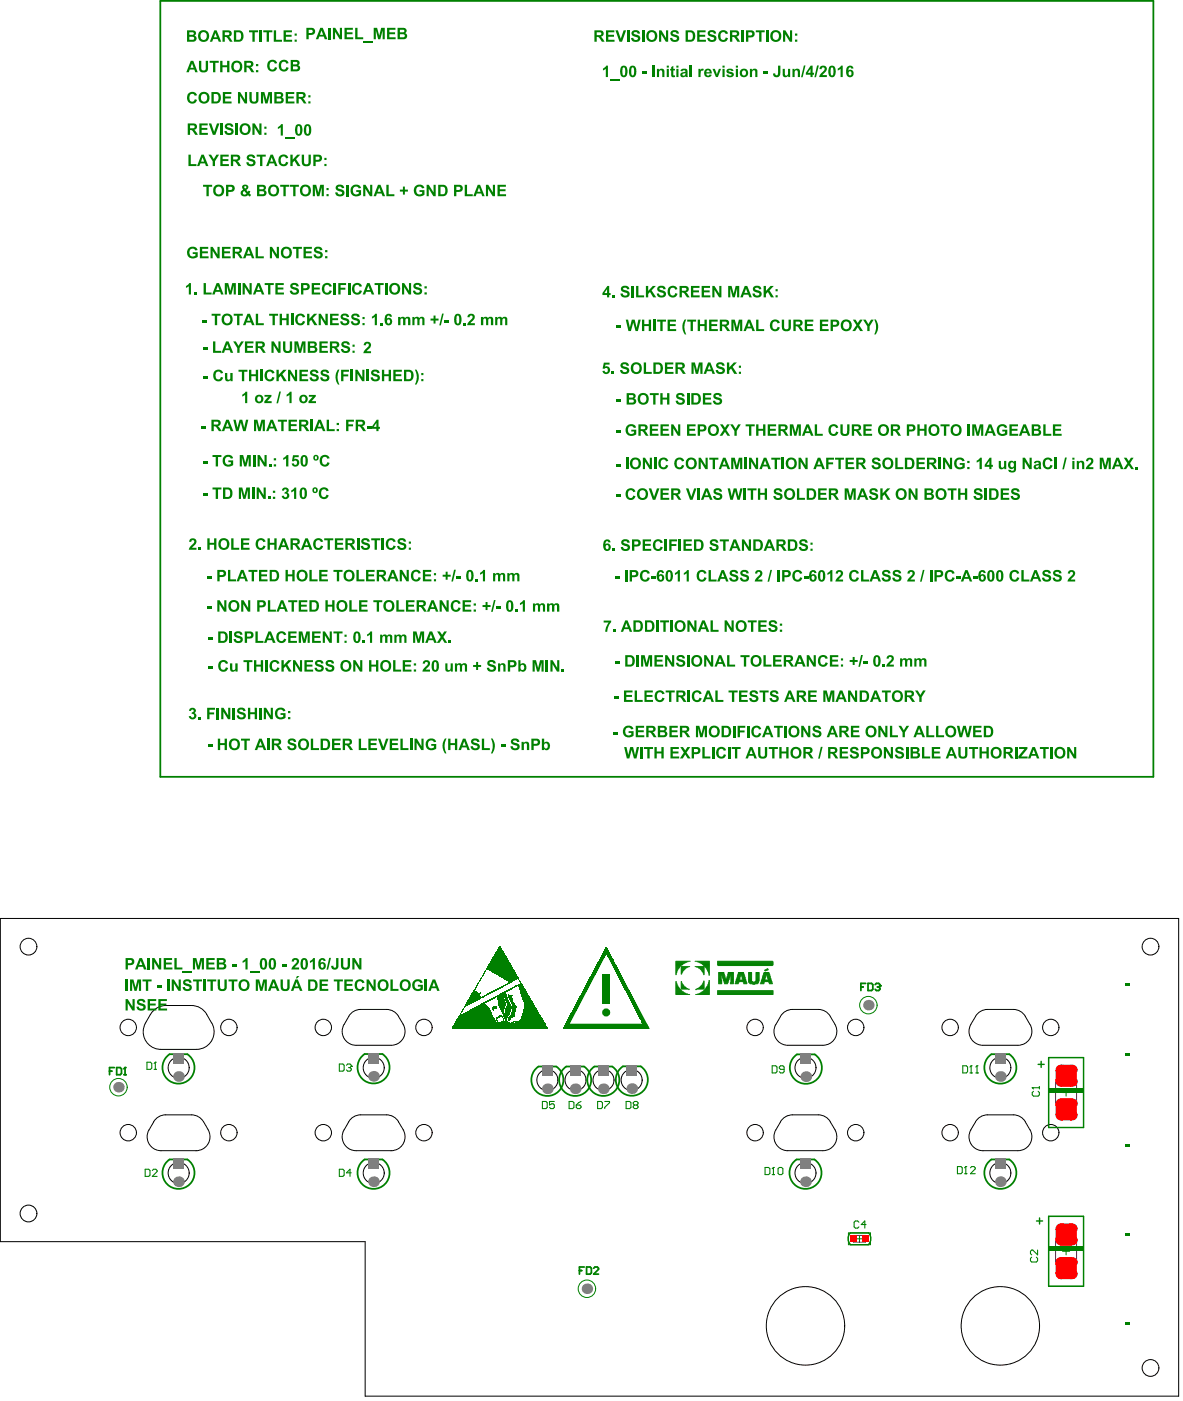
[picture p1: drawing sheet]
<svg xmlns="http://www.w3.org/2000/svg" width="280mm" height="332mm" viewBox="0 0 280 332" stroke-linecap="round" stroke-linejoin="round" font-family="sans-serif">
<g fill="none" stroke="#000" stroke-width=".24">
<path d="M.1 217.4h279v113.1h-192.6v-36.6h-86.4zM34.5 242.1a6.9 6.9 0 0 1 3-3.7l1.8-.4h6a4.2 4.2 0 0 1 3.7 2.1l1.1 2M34.5 242.1a4.2 4.2 0 0 0 3.6 6.3h8.4a4.2 4.2 0 0 0 3.6-6.3M81.5 242.5a3.3 3.3 0 0 0 2.8 4.9h8.3a3.3 3.3 0 0 0 2.9-4.9 5.5 5.5 0 0 0-2.8-3.4l-1.2-.2h-6.1a3.3 3.3 0 0 0-2.8 1.7l-1.1 1.9M183.7 242.5a3.3 3.3 0 0 0 2.8 4.9h8.4a3.3 3.3 0 0 0 2.8-4.9 5.5 5.5 0 0 0-2.8-3.4l-1.1-.2h-6.2a3.3 3.3 0 0 0-2.8 1.7l-1.1 1.9M242.8 240.6a5 5 0 0 1 1.4 4.4 3.3 3.3 0 0 1-3.2 2.4h-8.3a3.3 3.3 0 0 1-2.8-4.9 5.5 5.5 0 0 1 2.8-3.4l1.1-.2h6.1a3.3 3.3 0 0 1 2.9 1.7M36.7 265.1a3.3 3.3 0 0 1 2.5-1.2h6.1a3.3 3.3 0 0 1 2.9 1.6 5.1 5.1 0 0 1 1.4 4.4 3.3 3.3 0 0 1-3.2 2.5h-8.3a3.3 3.3 0 0 1-2.8-5zM81.5 267.4a3.3 3.3 0 0 0 2.8 5h8.3a3.3 3.3 0 0 0 2.9-5 5.5 5.5 0 0 0-2.8-3.3l-1.2-.2h-6.1a3.3 3.3 0 0 0-2.8 1.6l-1.1 1.9M183.7 267.4a3.3 3.3 0 0 0 2.8 5h8.4a3.3 3.3 0 0 0 2.8-5 5.5 5.5 0 0 0-2.8-3.3l-1.1-.2h-6.2a3.3 3.3 0 0 0-2.8 1.6l-1.1 1.9M242.8 265.5a5 5 0 0 1 1.4 4.4 3.3 3.3 0 0 1-3.2 2.5h-8.3a3.3 3.3 0 0 1-2.8-5 5.5 5.5 0 0 1 2.8-3.3l1.1-.2h6.1a3.3 3.3 0 0 1 2.9 1.6"/>
<circle cx="6.7" cy="224.1" r="1.98"/>
<circle cx="272.4" cy="224.1" r="1.98"/>
<circle cx="30.4" cy="243.2" r="1.94"/>
<circle cx="42.3" cy="252.7" r="2.49"/>
<circle cx="54.2" cy="243.2" r="1.94"/>
<circle cx="76.5" cy="243.2" r="1.94"/>
<circle cx="88.5" cy="252.7" r="2.49"/>
<circle cx="100.4" cy="243.2" r="1.94"/>
<circle cx="129.6" cy="255.6" r="2.49"/>
<circle cx="136.3" cy="255.6" r="2.49"/>
<circle cx="142.9" cy="255.6" r="2.49"/>
<circle cx="149.6" cy="255.6" r="2.49"/>
<circle cx="178.8" cy="243.2" r="1.94"/>
<circle cx="190.7" cy="252.7" r="2.49"/>
<circle cx="202.6" cy="243.2" r="1.94"/>
<circle cx="225" cy="243.2" r="1.94"/>
<circle cx="236.9" cy="252.7" r="2.49"/>
<circle cx="248.8" cy="243.2" r="1.94"/>
<circle cx="30.4" cy="268.1" r="1.94"/>
<circle cx="42.3" cy="277.6" r="2.49"/>
<circle cx="54.2" cy="268.1" r="1.94"/>
<circle cx="76.5" cy="268.1" r="1.94"/>
<circle cx="88.5" cy="277.6" r="2.49"/>
<circle cx="100.4" cy="268.1" r="1.94"/>
<circle cx="178.8" cy="268.1" r="1.94"/>
<circle cx="190.7" cy="277.6" r="2.49"/>
<circle cx="202.6" cy="268.1" r="1.94"/>
<circle cx="225" cy="268.1" r="1.94"/>
<circle cx="236.9" cy="277.6" r="2.49"/>
<circle cx="248.8" cy="268.1" r="1.94"/>
<circle cx="6.7" cy="287.2" r="1.98"/>
<circle cx="190.7" cy="313.8" r="9.3"/>
<circle cx="236.9" cy="313.8" r="9.3"/>
<circle cx="272.4" cy="323.8" r="1.98"/>
</g>
<path d="M248.3 250.3h8.3v16.6h-8.3zM251.6 258.6h1.7M252.4 257.8v1.6M200.9 291.8h5.2v2.8h-5.2zM202.7 293.2h1.6M203.5 292.4v1.6M248.3 287.9h8.3v16.6h-8.3zM251.6 296.2h1.7M252.4 295.3v1.7" fill="none" stroke="#008000" stroke-width=".24"/>
<path d="M249.9 255.5h5v6.2h-5zM202.1 292.4h2.8v1.6h-2.8zM249.9 293.1h5v6.2h-5z" fill="none" stroke="#800080" stroke-width=".24"/>
<g fill="#800080">
<path d="M249.9 293.1h5v.8h-5z" fill-rule="evenodd"/>
<path d="M249.9 255.5h5v.9h-5z" fill-rule="evenodd"/>
</g>
<g fill="#008000">
<path d="M134 242.3h19.2l.6 1.2h-20.5z"/>
<path d="M143.6 224.2l10.2 19.3h-1l-9.2-17.7z"/>
<path d="M143.6 224.2v1.6l-9.3 17.7h-1z"/>
</g>
<g fill="none" stroke="#008000" stroke-width=".24">
<path d="M160 233.2h.4M160 233.1h.4M160 233h.3M160 232.8h.3M160 232.7h.3M160 232.5h.1M160 232.3h.1M160 232.6h.1M160 234.7h1.8M160 234.6h1.5M160 234.5h1.4M160 234.4h1.3"/>
<path d="M160 234.2h1.2M160 234.1h1M160 234h.9M160 233.9h.8M160 233.7h.8M160 233.6h.6M160 233.5h.5M160 233.4h.5M160 230.7h.1M160 230.6h.1M160 230.4h.1M160 230.3h.1"/>
<path d="M160 230.2h.3M160 230.1h.3M160 229.9h.3M160 229.8h.4M160 229.7h.4M160 229.6h.5M160 229.4h.5M160 229.2h.8M160 229h.9M160 228.9h.9M160 228.8h1M160 229.3h.6"/>
<path d="M160 228.5h1.3M160 228.4h1.5M160 228.3h1.7M160 228.2h1.8M160 235.1h2.4M160 235h2.2M160 234.9h1.9M160 228h2M160 227.9h2.3M160 227.8h2.5M160 228.7h1.2M160 235.3h2.8"/>
<path d="M160 227.7h2.9M160 227.5h3.4M160 235.4h3.3M161.3 233.2h.6M161.3 233.1h.5M161.3 233h.4M161.3 232.8h.2M161.3 232.7h.2M161.3 232.5h.1M161.3 232.3h.1M161.3 232.6h.1M161.3 234.1h1.9"/>
<path d="M161.3 234h1.5M161.3 233.9h1.2M161.3 233.7h1.1M161.3 233.6h1M161.3 233.5h.7M161.3 233.4h.6M161.3 230.6h.1M161.3 230.4h.1M161.3 230.3h.2M161.3 230.2h.2M161.3 230.1h.4M161.3 229.9h.4"/>
<path d="M161.3 229.8h.5M161.3 229.7h.6M161.3 229.6h.7M161.3 229.4h.9M161.3 229.2h1.1M161.3 229h1.4M161.3 228.9h1.6M161.3 228.8h2M161.3 229.3h1M163.1 234.2h.1M164.6 228.8h2.1M164.6 227.5h3.4"/>
<path d="M164.7 234.2h.3M164.7 235.4h3.3M164.8 234.1h1.9M165 228.9h1.7M165.1 234h1.6M165.1 227.7h2.9M165.2 235.3h2.8M165.3 233.9h1.4M165.3 229h1.4M165.5 229.2h1.2M165.5 227.8h2.5M165.6 233.7h1.1"/>
<path d="M165.6 235.1h2.4M165.7 233.6h1M165.7 229.3h1M165.7 227.9h2.3M165.8 233.5h.9M165.8 229.4h.9M165.8 235h2.2M166 233.4h.7M166 229.6h.7M166 228h2M166.1 233.2h.6M166.1 229.7h.6"/>
<path d="M166.1 234.9h1.9M166.2 233.1h.5M166.2 234.7h1.8M166.2 229.9h.5M166.2 229.8h.5M166.2 228.2h1.8M166.3 233h.4M166.3 232.8h.4M166.3 230.1h.4M166.3 228.3h1.7M166.5 232.7h.2M166.5 232.6h.2"/>
<path d="M166.5 234.6h1.5M166.5 230.3h.2M166.5 230.2h.2M166.5 228.4h1.5M166.6 232.5h.1M166.6 232.3h.1M166.6 234.5h1.4M166.6 230.7h.1M166.6 230.6h.1M166.6 230.4h.1M166.6 228.5h1.4M166.6 232.2h.1"/>
<path d="M166.7 234.4h1.3M166.7 228.7h1.3M166.8 234.2h1.2M166.8 228.8h1.2M167 234.1h1M167 228.9h1M167.1 234h.9M167.1 233.9h.9M167.1 229h.9M167.2 233.7h.8M167.2 229.2h.8M167.4 233.6h.6"/>
<path d="M167.4 233.5h.6M167.4 229.4h.6M167.4 229.3h.6M167.5 233.4h.5M167.5 229.7h.5M167.5 229.6h.5M167.6 233.2h.4M167.6 233.1h.4M167.6 233h.4M167.6 229.9h.4M167.6 229.8h.4M167.7 232.8h.3"/>
<path d="M167.7 232.7h.3M167.7 232.6h.3M167.7 230.3h.3M167.7 230.2h.3M167.7 230.1h.3M167.9 232.5h.1M167.9 232.3h.1M167.9 230.7h.1M167.9 230.6h.1M167.9 230.4h.1M167.9 232.2h.1M167.9 232.1h.1"/>
<path d="M167.9 230.8h.1M169.9 234.7h13.1M169.9 234.6h13.1M169.9 234.5h13.1M169.9 228.4h13.1M169.9 228.3h13.1M169.9 228.2h13.1M169.9 235.1h13.1M169.9 235h13.1M169.9 234.9h13.1M169.9 228h13.1M169.9 227.9h13.1"/>
<path d="M169.9 227.8h13.1M169.9 235.3h13.1M169.9 227.7h13.1M169.9 227.5h13M169.9 235.4h13.1M170 228.5h12.9M170.1 232.8h.8M170.1 232.7h.8M170.1 232.5h.8M170.1 232.3h.8M170.1 232.6h.8M170.1 230.7h1.4"/>
<path d="M170.1 230.6h1.4M170.1 230.4h1.3M170.1 230.3h1.3M170.1 230.2h1.3M170.1 232.2h.8M170.1 232.1h.8M170.1 230.8h1.4M170.1 231.7h.7M170.1 231.6h.7M170.1 231.5h.7M170.1 231.3h.7M170.1 231.2h.7"/>
<path d="M170.1 231.1h.7M170.1 230.9h.7M170.1 231.8h.7M170.1 232h.8M170.9 230.9h.8M171 231.3h.7M171 231.2h.7M171 231.1h.7M171.2 231.7h.6M171.2 231.6h.6M171.2 231.5h.6M171.3 232.1h1.2"/>
<path d="M171.3 231.8h1.4M171.3 232h1.2M171.4 232.5h1M171.4 232.3h1M171.4 232.2h1.1M171.5 232.8h.8M171.5 232.7h.8M171.5 232.6h.9M172 231.7h.7M172 231.6h.7M172 231.5h.8M172.2 231.3h.6"/>
<path d="M172.2 231.2h.6M172.2 231.1h.7M172.3 230.7h1.4M172.3 230.6h1.4M172.3 230.8h1.4M172.3 230.9h.6M172.4 230.4h1.3M172.4 230.3h1.3M172.4 230.2h1.3M172.9 232.8h.8M172.9 232.7h.8M172.9 232.6h.8"/>
<path d="M173 232.5h.7M173 232.3h.7M173 232.2h.7M173 232.1h.7M173 231.7h.7M173 231.6h.7M173 231.5h.7M173 231.3h.7M173 231.2h.7M173 231.1h.7M173 230.9h.7M173 231.8h.7"/>
<path d="M173 232h.7M174.1 232.8h.7M174.1 232.7h.7M174.2 232.5h.7M174.2 232.3h2.5M174.2 232.6h.7M174.2 232.2h2.5M174.3 232.1h2.3M174.3 231.8h.8M174.3 232h2.3M174.4 231.7h.8M174.4 231.6h.8"/>
<path d="M174.4 231.5h.8M174.6 231.3h.6M174.6 231.2h.7M174.6 231.1h.7M174.6 230.9h.7M174.7 230.7h1.5M174.7 230.6h1.5M174.7 230.8h.8M174.8 230.4h1.3M174.8 230.3h1.3M174.8 230.2h1.3M175.6 230.8h.6"/>
<path d="M175.6 231.1h.7M175.6 230.9h.7M175.7 231.6h.8M175.7 231.5h.8M175.7 231.3h.8M175.7 231.2h.6M175.8 231.7h.7M175.8 231.8h.8M176 232.5h.7M176.1 232.8h.7M176.1 232.7h.7M176.1 232.6h.7"/>
<path d="M177.2 232.5h2.4M177.2 232.3h1M177.2 230.7h.8M177.2 230.6h.8M177.2 230.4h.8M177.2 230.3h.8M177.2 230.2h.8M177.2 232.2h.8M177.2 232.1h.8M177.2 230.8h.8M177.2 231.7h.8M177.2 231.6h.8"/>
<path d="M177.2 231.5h.8M177.2 231.3h.8M177.2 231.2h.8M177.2 231.1h.8M177.2 230.9h.8M177.2 231.8h.8M177.2 232h.8M177.4 232.6h2.2M177.5 232.7h2M177.6 232.8h1.8M178.2 233h.5M178.7 232.3h.9"/>
<path d="M178.9 232.2h.9M179 230.7h.8M179 230.6h.8M179 230.4h.8M179 230.3h.8M179 230.2h.8M179 232.1h.8M179 230.8h.8M179 231.7h.8M179 231.6h.8M179 231.5h.8M179 231.3h.8"/>
<path d="M179 231.2h.8M179 231.1h.8M179 230.9h.8M179 231.8h.8M179 232h.8M180 232.8h.9M180.1 232.7h.8M180.1 232.5h.9M180.1 232.6h.8M180.3 232.3h2.5M180.3 232.2h2.4M180.3 232.1h2.4"/>
<path d="M180.4 231.7h.7M180.4 231.8h.7M180.4 232h2.3M180.5 231.6h.6M180.5 231.5h.8M180.5 231.3h.8M180.5 231.2h.8M180.6 230.8h.8M180.6 231.1h.8M180.6 230.9h.8M180.8 230.7h1.5M180.8 230.6h1.4"/>
<path d="M180.8 230.4h1.4M180.9 230.3h1.3M180.9 230.2h1.1M181 229.7h.7M181.1 229.8h.2M181.1 229.6h.8M181.4 229.4h.5M181.5 230.8h.8M181.7 229.3h.1M181.7 231.3h.7M181.7 231.2h.7M181.7 231.1h.7"/>
<path d="M181.7 230.9h.6M181.8 231.7h.7M181.8 231.6h.7M181.8 231.5h.6M181.9 231.8h.6M182 232.5h.8M182 232.6h.8M182.2 232.8h.7M182.2 232.7h.7"/>
</g>
<path d="M248.3 250.3h8.3v16.6h-8.3zM201.3 291.8h4.4M201.4 294.6h4.2M248.3 287.9h8.3v16.6h-8.3z" fill="none" stroke="#008000" stroke-width=".34"/>
<g fill="none" stroke="#008000" stroke-width=".42">
<path d="M38 .2h235.1v183.7h-235.1zM40.2 249.5h4.2M86.3 249.5h4.3M127.5 252.4h4.2M134.1 252.4h4.2M140.7 252.4h4.3M147.5 252.4h4.2M188.7 249.6h4.2M234.8 249.5h4.2M40.2 274.4h4.2M86.3 274.4h4.3M188.6 274.4h4.2"/>
<path d="M234.8 274.4h4.2"/>
</g>
<g fill="#008000">
<path d="M109.7 238.8h.1z" fill-rule="evenodd"/>
<path d="M109.6 238.8l.2 .1z" fill-rule="evenodd"/>
<path d="M109.6 238.9h.1z" fill-rule="evenodd"/>
<path d="M109.6 238.9l.1 .1z" fill-rule="evenodd"/>
<path d="M109.5 239h.2z" fill-rule="evenodd"/>
<path d="M109.5 239l.2 .1z" fill-rule="evenodd"/>
<path d="M109.5 239.1h.2z" fill-rule="evenodd"/>
<path d="M109.5 239.1h.2z" fill-rule="evenodd"/>
<path d="M109.4 239.1l.2 .1z" fill-rule="evenodd"/>
<path d="M109.4 239.2h.2z" fill-rule="evenodd"/>
<path d="M109.4 239.2l.2 .1z" fill-rule="evenodd"/>
<path d="M109.4 239.3h.1z" fill-rule="evenodd"/>
<path d="M109.4 239.3l.1 .1z" fill-rule="evenodd"/>
<path d="M109.3 239.4h.2z" fill-rule="evenodd"/>
<path d="M109.3 239.4h.1z" fill-rule="evenodd"/>
<path d="M109.3 239.4l.1 .1z" fill-rule="evenodd"/>
<path d="M109.2 239.5h.2z" fill-rule="evenodd"/>
<path d="M109.2 239.5l.2 .1z" fill-rule="evenodd"/>
<path d="M109.2 239.6h.2z" fill-rule="evenodd"/>
<path d="M109.2 239.6h.2z" fill-rule="evenodd"/>
<path d="M109.2 239.6l.1 .1z" fill-rule="evenodd"/>
<path d="M109.1 239.7h.2z" fill-rule="evenodd"/>
<path d="M109.1 239.7l.2 .1z" fill-rule="evenodd"/>
<path d="M109.1 239.8h.1z" fill-rule="evenodd"/>
<path d="M109.1 239.8l.1 .1z" fill-rule="evenodd"/>
<path d="M109 239.9h.2z" fill-rule="evenodd"/>
<path d="M109 239.9h.2z" fill-rule="evenodd"/>
<path d="M109 239.9l.2 .1z" fill-rule="evenodd"/>
<path d="M108.9 240h.2z" fill-rule="evenodd"/>
<path d="M108.9 240l.2 .1z" fill-rule="evenodd"/>
<path d="M108.9 240.1h.2z" fill-rule="evenodd"/>
<path d="M108.9 240.1l.2 .1z" fill-rule="evenodd"/>
<path d="M108.9 240.2h.1z" fill-rule="evenodd"/>
<path d="M108.9 240.2h.1z" fill-rule="evenodd"/>
<path d="M108.8 240.2l.2 .1z" fill-rule="evenodd"/>
<path d="M108.8 240.3h.1z" fill-rule="evenodd"/>
<path d="M108.8 240.3l.1 .1z" fill-rule="evenodd"/>
<path d="M110.3 237.6l1 .1z" fill-rule="evenodd"/>
<path d="M110.3 237.7h1z" fill-rule="evenodd"/>
<path d="M110.3 237.7h.9z" fill-rule="evenodd"/>
<path d="M110.2 237.7l.9 .1z" fill-rule="evenodd"/>
<path d="M110.2 237.8h.8z" fill-rule="evenodd"/>
<path d="M110.2 237.8l.7 .1z" fill-rule="evenodd"/>
<path d="M110.2 237.9h.6z" fill-rule="evenodd"/>
<path d="M110.2 237.9l.6 .1z" fill-rule="evenodd"/>
<path d="M110.1 238h.6z" fill-rule="evenodd"/>
<path d="M110.1 238h.5z" fill-rule="evenodd"/>
<path d="M110.1 238l.4 .1z" fill-rule="evenodd"/>
<path d="M110.1 238.1h.4z" fill-rule="evenodd"/>
<path d="M110 238.1l.4 .1z" fill-rule="evenodd"/>
<path d="M110 238.2h.3z" fill-rule="evenodd"/>
<path d="M110 238.2l.2 .1z" fill-rule="evenodd"/>
<path d="M110 238.3h.1z" fill-rule="evenodd"/>
<path d="M110 238.3h.1z" fill-rule="evenodd"/>
<path d="M109.9 238.3l.2 .1z" fill-rule="evenodd"/>
<path d="M109.9 238.4h.1z" fill-rule="evenodd"/>
<path d="M109.9 238.4l.1 .1z" fill-rule="evenodd"/>
<path d="M109.8 238.5h.2z" fill-rule="evenodd"/>
<path d="M109.8 238.5h.2z" fill-rule="evenodd"/>
<path d="M109.8 238.5l.2 .1z" fill-rule="evenodd"/>
<path d="M109.8 238.6h.1z" fill-rule="evenodd"/>
<path d="M109.7 238.6l.2 .1z" fill-rule="evenodd"/>
<path d="M109.7 238.7h.2z" fill-rule="evenodd"/>
<path d="M109.7 238.7l.2 .1z" fill-rule="evenodd"/>
<path d="M111.6 235.4l2 .1z" fill-rule="evenodd"/>
<path d="M111.6 235.5h2z" fill-rule="evenodd"/>
</g>
<path d="M111.4 235.8h2.3M111.5 235.7h2.1M111.5 235.6h2.1M111.6 235.5h2" fill="none" stroke="#008000" stroke-width=".24"/>
<path d="M114.4 235.8h.3z" fill-rule="evenodd" fill="#008000"/>
<path d="M111.4 235.8h2.3" fill="none" stroke="#008000" stroke-width=".24"/>
<g fill="#008000">
<path d="M114.3 235.8l.3 .1z" fill-rule="evenodd"/>
<path d="M114.3 235.9h.3z" fill-rule="evenodd"/>
<path d="M114.2 235.9l.3 .1z" fill-rule="evenodd"/>
<path d="M114.1 236h.3z" fill-rule="evenodd"/>
<path d="M114 236l.3 .1z" fill-rule="evenodd"/>
<path d="M114 236.1h.3z" fill-rule="evenodd"/>
<path d="M113.9 236.1h.3z" fill-rule="evenodd"/>
<path d="M114.4 237.5h.3z" fill-rule="evenodd"/>
<path d="M113.5 232l.2 .1z" fill-rule="evenodd"/>
<path d="M113.5 232.1h.2z" fill-rule="evenodd"/>
<path d="M113.5 232.1l.2 .1z" fill-rule="evenodd"/>
<path d="M113.5 232.2h.2z" fill-rule="evenodd"/>
<path d="M113.5 232.2l.1 .1z" fill-rule="evenodd"/>
<path d="M113.5 232.3h.1z" fill-rule="evenodd"/>
<path d="M113.4 232.3h.2z" fill-rule="evenodd"/>
<path d="M113.4 232.3l.1 .1z" fill-rule="evenodd"/>
<path d="M113.4 232.4h.1z" fill-rule="evenodd"/>
<path d="M113.3 232.4l.2 .1z" fill-rule="evenodd"/>
<path d="M113.3 232.5h.2z" fill-rule="evenodd"/>
<path d="M113.3 232.5l.2 .1z" fill-rule="evenodd"/>
<path d="M113.3 232.6h.1z" fill-rule="evenodd"/>
<path d="M113.2 232.6h.2z" fill-rule="evenodd"/>
<path d="M113.2 232.6l.2 .1z" fill-rule="evenodd"/>
<path d="M113.2 232.7h.2z" fill-rule="evenodd"/>
<path d="M113.2 232.7l.1 .1z" fill-rule="evenodd"/>
<path d="M113.2 232.8h.1z" fill-rule="evenodd"/>
<path d="M113.1 232.8h.2z" fill-rule="evenodd"/>
<path d="M113.1 232.8l.1 .1z" fill-rule="evenodd"/>
<path d="M113.1 232.9h.1z" fill-rule="evenodd"/>
<path d="M113 232.9l.2 .1z" fill-rule="evenodd"/>
<path d="M113 233h.2z" fill-rule="evenodd"/>
<path d="M113 233l.2 .1z" fill-rule="evenodd"/>
<path d="M113 233.1h.1z" fill-rule="evenodd"/>
<path d="M112.9 233.1h.2z" fill-rule="evenodd"/>
<path d="M112.9 233.1l.2 .1z" fill-rule="evenodd"/>
<path d="M112.9 233.2h.2z" fill-rule="evenodd"/>
<path d="M112.9 233.2l.1 .1z" fill-rule="evenodd"/>
<path d="M112.9 233.3h.1z" fill-rule="evenodd"/>
<path d="M112.8 233.3l.2 .1z" fill-rule="evenodd"/>
<path d="M112.8 233.4h.1z" fill-rule="evenodd"/>
<path d="M112.8 233.4h.1z" fill-rule="evenodd"/>
<path d="M112.7 233.4l.2 .1z" fill-rule="evenodd"/>
<path d="M112.7 233.5h.2z" fill-rule="evenodd"/>
<path d="M112.7 233.5l.2 .1z" fill-rule="evenodd"/>
<path d="M112.7 233.6h.1z" fill-rule="evenodd"/>
<path d="M112.7 233.6l.1 .1z" fill-rule="evenodd"/>
<path d="M112.6 233.7h.2z" fill-rule="evenodd"/>
<path d="M112.6 233.7h.2z" fill-rule="evenodd"/>
<path d="M112.6 233.7l.1 .1z" fill-rule="evenodd"/>
<path d="M112.6 233.8h.1z" fill-rule="evenodd"/>
<path d="M112.5 233.8l.2 .1z" fill-rule="evenodd"/>
<path d="M112.5 233.9h.2z" fill-rule="evenodd"/>
<path d="M112.5 233.9h.2z" fill-rule="evenodd"/>
<path d="M112.4 233.9l.2 .1z" fill-rule="evenodd"/>
<path d="M112.4 234h.2z" fill-rule="evenodd"/>
<path d="M112.4 234l.2 .1z" fill-rule="evenodd"/>
<path d="M112.4 234.1h.2z" fill-rule="evenodd"/>
<path d="M112.4 234.1l.1 .1z" fill-rule="evenodd"/>
<path d="M112.3 234.2h.2z" fill-rule="evenodd"/>
<path d="M112.3 234.2h.2z" fill-rule="evenodd"/>
<path d="M112.3 234.2l.1 .1z" fill-rule="evenodd"/>
<path d="M112.3 234.3h.1z" fill-rule="evenodd"/>
<path d="M112.2 234.3l.2 .1z" fill-rule="evenodd"/>
<path d="M112.2 234.4h.2z" fill-rule="evenodd"/>
<path d="M112.2 234.4l.2 .1z" fill-rule="evenodd"/>
<path d="M112.1 234.5h.3z" fill-rule="evenodd"/>
<path d="M112.1 234.5h.4z" fill-rule="evenodd"/>
<path d="M112.1 234.5l.4 .1z" fill-rule="evenodd"/>
<path d="M112.1 234.6h.5z" fill-rule="evenodd"/>
<path d="M112.1 234.6l.6 .1z" fill-rule="evenodd"/>
<path d="M112.1 234.7h.6z" fill-rule="evenodd"/>
<path d="M112 234.7h.8z" fill-rule="evenodd"/>
<path d="M112 234.7l.8 .1z" fill-rule="evenodd"/>
<path d="M112 234.8h.9z" fill-rule="evenodd"/>
<path d="M111.9 234.8l1 .1z" fill-rule="evenodd"/>
<path d="M111.9 234.9h1.1z" fill-rule="evenodd"/>
<path d="M111.9 234.9l1.2 .1z" fill-rule="evenodd"/>
<path d="M111.9 235h1.2z" fill-rule="evenodd"/>
<path d="M113.6 235h.2z" fill-rule="evenodd"/>
<path d="M111.9 235h1.3z" fill-rule="evenodd"/>
<path d="M113.5 235l.3 .1z" fill-rule="evenodd"/>
<path d="M111.8 235l1.4 .1z" fill-rule="evenodd"/>
<path d="M113.5 235.1h.3z" fill-rule="evenodd"/>
<path d="M111.8 235.1h1.5z" fill-rule="evenodd"/>
<path d="M113.5 235.1l.2 .1z" fill-rule="evenodd"/>
<path d="M111.8 235.1l1.5 .1z" fill-rule="evenodd"/>
<path d="M113.5 235.2h.2z" fill-rule="evenodd"/>
<path d="M111.8 235.2h1.6z" fill-rule="evenodd"/>
<path d="M111.7 235.2l2 .1z" fill-rule="evenodd"/>
<path d="M111.7 235.3h2z" fill-rule="evenodd"/>
<path d="M111.7 235.3h1.9z" fill-rule="evenodd"/>
<path d="M111.6 235.3l2 .1z" fill-rule="evenodd"/>
<path d="M114.6 230.3l.1 .1z" fill-rule="evenodd"/>
<path d="M114.6 230.4h.1z" fill-rule="evenodd"/>
<path d="M114.5 230.4h.2z" fill-rule="evenodd"/>
<path d="M114.5 230.4l.1 .1z" fill-rule="evenodd"/>
<path d="M114.5 230.5h.1z" fill-rule="evenodd"/>
<path d="M114.4 230.5l.2 .1z" fill-rule="evenodd"/>
<path d="M114.4 230.6h.2z" fill-rule="evenodd"/>
<path d="M114.4 230.6l.2 .1z" fill-rule="evenodd"/>
<path d="M114.4 230.7h.2z" fill-rule="evenodd"/>
<path d="M114.3 230.7h.2z" fill-rule="evenodd"/>
<path d="M114.3 230.7l.2 .1z" fill-rule="evenodd"/>
<path d="M114.3 230.8h.2z" fill-rule="evenodd"/>
<path d="M114.3 230.8l.1 .1z" fill-rule="evenodd"/>
<path d="M114.3 230.9h.1z" fill-rule="evenodd"/>
<path d="M114.2 230.9h.2z" fill-rule="evenodd"/>
<path d="M114.2 230.9l.1 .1z" fill-rule="evenodd"/>
<path d="M114.2 231h.1z" fill-rule="evenodd"/>
<path d="M114.1 231l.2 .1z" fill-rule="evenodd"/>
<path d="M114.1 231.1h.2z" fill-rule="evenodd"/>
<path d="M114.1 231.1l.2 .1z" fill-rule="evenodd"/>
<path d="M114.1 231.2h.2z" fill-rule="evenodd"/>
<path d="M114 231.2h.2z" fill-rule="evenodd"/>
<path d="M114 231.2l.2 .1z" fill-rule="evenodd"/>
<path d="M114 231.3h.2z" fill-rule="evenodd"/>
<path d="M114 231.3l.1 .1z" fill-rule="evenodd"/>
<path d="M114 231.4h.1z" fill-rule="evenodd"/>
<path d="M113.9 231.4l.2 .1z" fill-rule="evenodd"/>
<path d="M113.9 231.5h.1z" fill-rule="evenodd"/>
<path d="M113.9 231.5h.1z" fill-rule="evenodd"/>
<path d="M113.8 231.5l.2 .1z" fill-rule="evenodd"/>
<path d="M113.8 231.6h.2z" fill-rule="evenodd"/>
<path d="M113.8 231.6l.2 .1z" fill-rule="evenodd"/>
<path d="M113.8 231.7h.2z" fill-rule="evenodd"/>
<path d="M113.7 231.7l.2 .1z" fill-rule="evenodd"/>
<path d="M113.7 231.8h.2z" fill-rule="evenodd"/>
<path d="M113.7 231.8h.2z" fill-rule="evenodd"/>
<path d="M113.7 231.8l.1 .1z" fill-rule="evenodd"/>
<path d="M113.7 231.9h.1z" fill-rule="evenodd"/>
<path d="M113.6 231.9l.2 .1z" fill-rule="evenodd"/>
<path d="M113.6 232h.2z" fill-rule="evenodd"/>
<path d="M116.7 238.8h.2z" fill-rule="evenodd"/>
<path d="M116.5 238.8h.2z" fill-rule="evenodd"/>
<path d="M116.7 238.8l.2 .1z" fill-rule="evenodd"/>
<path d="M116.7 238.9h.2z" fill-rule="evenodd"/>
<path d="M116.7 238.9l.2 .1z" fill-rule="evenodd"/>
<path d="M116.7 239h.1z" fill-rule="evenodd"/>
<path d="M116.7 239l.1 .1z" fill-rule="evenodd"/>
<path d="M116.7 239.1h.1z" fill-rule="evenodd"/>
<path d="M116.7 239.1h.1z" fill-rule="evenodd"/>
<path d="M116.7 239.1l.1 .1z" fill-rule="evenodd"/>
<path d="M117.8 240.8h.3z" fill-rule="evenodd"/>
<path d="M117.8 240.8l.2 .1z" fill-rule="evenodd"/>
<path d="M117.7 240.9h.2z" fill-rule="evenodd"/>
<path d="M117.6 240.9l.3 .1z" fill-rule="evenodd"/>
<path d="M117.6 241h.2z" fill-rule="evenodd"/>
<path d="M117.5 241h.3z" fill-rule="evenodd"/>
<path d="M117.5 241l.2 .1z" fill-rule="evenodd"/>
<path d="M117.5 241.1h.2z" fill-rule="evenodd"/>
<path d="M117.5 241.1l.1 .1z" fill-rule="evenodd"/>
<path d="M117.5 241.2h.1z" fill-rule="evenodd"/>
<path d="M117.5 241.2l.1 .1z" fill-rule="evenodd"/>
<path d="M117.5 241.3h.2z" fill-rule="evenodd"/>
<path d="M117.5 241.3h.2z" fill-rule="evenodd"/>
<path d="M117.5 241.3l.2 .1z" fill-rule="evenodd"/>
<path d="M117.5 241.4h.2z" fill-rule="evenodd"/>
<path d="M117.6 241.4l.2 .1z" fill-rule="evenodd"/>
<path d="M117.6 241.5h.2z" fill-rule="evenodd"/>
<path d="M117.6 241.5h.2z" fill-rule="evenodd"/>
<path d="M117.6 241.5l.2 .1z" fill-rule="evenodd"/>
<path d="M117.7 241.6h.1z" fill-rule="evenodd"/>
<path d="M117.7 241.6l.1 .1z" fill-rule="evenodd"/>
<path d="M117.7 241.7h.2z" fill-rule="evenodd"/>
<path d="M117.7 241.7l.2 .1z" fill-rule="evenodd"/>
<path d="M117.8 241.8h.1z" fill-rule="evenodd"/>
<path d="M117.8 241.8h.2z" fill-rule="evenodd"/>
<path d="M117.8 241.8l.2 .1z" fill-rule="evenodd"/>
<path d="M117.8 241.9h.2z" fill-rule="evenodd"/>
<path d="M117.9 241.9l.2 .1z" fill-rule="evenodd"/>
<path d="M117.9 242h.2z" fill-rule="evenodd"/>
<path d="M115.1 235.4l.3 .1z" fill-rule="evenodd"/>
<path d="M115.1 235.5h.3z" fill-rule="evenodd"/>
<path d="M115 235.5l.3 .1z" fill-rule="evenodd"/>
<path d="M114.9 235.6h.3z" fill-rule="evenodd"/>
<path d="M114.8 235.6h.3z" fill-rule="evenodd"/>
<path d="M114.8 235.6l.3 .1z" fill-rule="evenodd"/>
<path d="M117.4 235.8l.3 .1z" fill-rule="evenodd"/>
<path d="M117.3 235.9h.3z" fill-rule="evenodd"/>
<path d="M117.2 235.9l.3 .1z" fill-rule="evenodd"/>
<path d="M117.2 236h.3z" fill-rule="evenodd"/>
<path d="M117.1 236l.3 .1z" fill-rule="evenodd"/>
<path d="M117 236.1h.3z" fill-rule="evenodd"/>
<path d="M117 236.1h.2z" fill-rule="evenodd"/>
<path d="M116.9 236.1l.3 .1z" fill-rule="evenodd"/>
<path d="M116.8 236.2h.3z" fill-rule="evenodd"/>
<path d="M116.7 236.2l.3 .1z" fill-rule="evenodd"/>
<path d="M116.6 236.3h.3z" fill-rule="evenodd"/>
<path d="M116.5 236.3l.3 .1z" fill-rule="evenodd"/>
<path d="M116.4 236.4h.3z" fill-rule="evenodd"/>
<path d="M116.4 236.4h.3z" fill-rule="evenodd"/>
<path d="M116.3 236.4l.3 .1z" fill-rule="evenodd"/>
<path d="M116.2 236.5h.3z" fill-rule="evenodd"/>
<path d="M116.2 236.5l.2 .1z" fill-rule="evenodd"/>
<path d="M116.1 236.6h.3z" fill-rule="evenodd"/>
<path d="M116 236.6h.3z" fill-rule="evenodd"/>
<path d="M115.9 236.6l.3 .1z" fill-rule="evenodd"/>
<path d="M115.8 236.7h.3z" fill-rule="evenodd"/>
<path d="M115.7 236.7l.4 .1z" fill-rule="evenodd"/>
<path d="M115.7 236.8h.3z" fill-rule="evenodd"/>
<path d="M115.6 236.8l.3 .1z" fill-rule="evenodd"/>
<path d="M115.5 236.9h.3z" fill-rule="evenodd"/>
<path d="M115.4 236.9h.3z" fill-rule="evenodd"/>
<path d="M115.4 236.9l.2 .1z" fill-rule="evenodd"/>
<path d="M115.3 237h.3z" fill-rule="evenodd"/>
<path d="M115.2 237l.3 .1z" fill-rule="evenodd"/>
<path d="M115.1 237.1h.3z" fill-rule="evenodd"/>
<path d="M115 237.1l.4 .1z" fill-rule="evenodd"/>
<path d="M115 237.2h.3z" fill-rule="evenodd"/>
<path d="M114.9 237.2h.3z" fill-rule="evenodd"/>
<path d="M114.8 237.2l.3 .1z" fill-rule="evenodd"/>
<path d="M117 238.2h.3z" fill-rule="evenodd"/>
<path d="M116.9 238.2l.5 .1z" fill-rule="evenodd"/>
<path d="M116.8 238.3h.7z" fill-rule="evenodd"/>
<path d="M117.2 238.3h.3z" fill-rule="evenodd"/>
<path d="M116.7 238.3h.3z" fill-rule="evenodd"/>
<path d="M117.4 238.3l.1 .1z" fill-rule="evenodd"/>
<path d="M116.7 238.3l.2 .1z" fill-rule="evenodd"/>
<path d="M116.7 238.4h.2z" fill-rule="evenodd"/>
<path d="M116.6 238.4l.2 .1z" fill-rule="evenodd"/>
<path d="M117.2 238.5h.2z" fill-rule="evenodd"/>
<path d="M116.6 238.5h.2z" fill-rule="evenodd"/>
<path d="M117.1 238.5h.4z" fill-rule="evenodd"/>
<path d="M116.6 238.5h.1z" fill-rule="evenodd"/>
<path d="M117 238.5l.6 .1z" fill-rule="evenodd"/>
<path d="M116.6 238.5l.1 .1z" fill-rule="evenodd"/>
<path d="M117 238.6h.7z" fill-rule="evenodd"/>
<path d="M116.6 238.6h.1z" fill-rule="evenodd"/>
<path d="M117.5 238.6l.2 .1z" fill-rule="evenodd"/>
<path d="M116.9 238.6l.2 .1z" fill-rule="evenodd"/>
<path d="M116.5 238.6l.2 .1z" fill-rule="evenodd"/>
<path d="M117.5 238.7h.2z" fill-rule="evenodd"/>
<path d="M116.8 238.7h.3z" fill-rule="evenodd"/>
<path d="M116.5 238.7h.2z" fill-rule="evenodd"/>
<path d="M116.8 238.7l.2 .1z" fill-rule="evenodd"/>
<path d="M116.5 238.7l.2 .1z" fill-rule="evenodd"/>
<path d="M117.8 234l.3 .1z" fill-rule="evenodd"/>
<path d="M117.7 234.1h.3z" fill-rule="evenodd"/>
<path d="M117.6 234.1l.3 .1z" fill-rule="evenodd"/>
<path d="M117.5 234.2h.3z" fill-rule="evenodd"/>
<path d="M117.5 234.2h.3z" fill-rule="evenodd"/>
<path d="M117.4 234.2l.3 .1z" fill-rule="evenodd"/>
<path d="M117.3 234.3h.3z" fill-rule="evenodd"/>
<path d="M117.2 234.3l.3 .1z" fill-rule="evenodd"/>
<path d="M117.2 234.4h.3z" fill-rule="evenodd"/>
<path d="M117.1 234.4l.3 .1z" fill-rule="evenodd"/>
<path d="M117 234.5h.3z" fill-rule="evenodd"/>
<path d="M116.9 234.5h.3z" fill-rule="evenodd"/>
<path d="M116.8 234.5l.3 .1z" fill-rule="evenodd"/>
<path d="M116.7 234.6h.3z" fill-rule="evenodd"/>
<path d="M116.7 234.6l.3 .1z" fill-rule="evenodd"/>
<path d="M116.6 234.7h.3z" fill-rule="evenodd"/>
<path d="M116.5 234.7h.3z" fill-rule="evenodd"/>
<path d="M116.4 234.7l.3 .1z" fill-rule="evenodd"/>
<path d="M116.4 234.8h.3z" fill-rule="evenodd"/>
<path d="M116.3 234.8l.3 .1z" fill-rule="evenodd"/>
<path d="M116.2 234.9h.3z" fill-rule="evenodd"/>
<path d="M116.1 234.9l.3 .1z" fill-rule="evenodd"/>
<path d="M116 235h.3z" fill-rule="evenodd"/>
<path d="M115.9 235h.3z" fill-rule="evenodd"/>
<path d="M115.9 235l.3 .1z" fill-rule="evenodd"/>
<path d="M115.8 235.1h.3z" fill-rule="evenodd"/>
<path d="M115.7 235.1l.3 .1z" fill-rule="evenodd"/>
<path d="M115.6 235.2h.3z" fill-rule="evenodd"/>
<path d="M115.6 235.2l.3 .1z" fill-rule="evenodd"/>
<path d="M115.5 235.3h.3z" fill-rule="evenodd"/>
<path d="M115.4 235.3h.3z" fill-rule="evenodd"/>
<path d="M115.3 235.3l.3 .1z" fill-rule="evenodd"/>
<path d="M115.1 229.3h.2z" fill-rule="evenodd"/>
<path d="M115.1 229.3l.2 .1z" fill-rule="evenodd"/>
<path d="M115.1 229.4h.2z" fill-rule="evenodd"/>
<path d="M115.1 229.4l.1 .1z" fill-rule="evenodd"/>
<path d="M115.1 229.5h.1z" fill-rule="evenodd"/>
<path d="M115 229.5l.2 .1z" fill-rule="evenodd"/>
<path d="M115 229.6h.2z" fill-rule="evenodd"/>
<path d="M115 229.6h.1z" fill-rule="evenodd"/>
<path d="M115 229.6l.1 .1z" fill-rule="evenodd"/>
<path d="M114.9 229.7h.2z" fill-rule="evenodd"/>
<path d="M114.9 229.7l.2 .1z" fill-rule="evenodd"/>
<path d="M114.9 229.8h.2z" fill-rule="evenodd"/>
<path d="M114.8 229.8l.2 .1z" fill-rule="evenodd"/>
<path d="M114.8 229.9h.2z" fill-rule="evenodd"/>
<path d="M114.8 229.9h.2z" fill-rule="evenodd"/>
<path d="M114.8 229.9l.1 .1z" fill-rule="evenodd"/>
<path d="M114.8 230h.1z" fill-rule="evenodd"/>
<path d="M121 242.2h.2z" fill-rule="evenodd"/>
<path d="M118.9 242.2h1.9z" fill-rule="evenodd"/>
<path d="M118.1 242.2h.3z" fill-rule="evenodd"/>
<path d="M120.9 242.2l.3 .1z" fill-rule="evenodd"/>
<path d="M118.9 242.2l1.9 .1z" fill-rule="evenodd"/>
</g>
<path d="M118.8 242.3h2.3M121 242.3l-2.4 .1" fill="none" stroke="#008000" stroke-width=".24"/>
<g fill="#008000">
<path d="M120.2 238.8h.8z" fill-rule="evenodd"/>
<path d="M119.7 238.8h.3z" fill-rule="evenodd"/>
<path d="M118.5 238.8h.8z" fill-rule="evenodd"/>
<path d="M120.2 238.8l.8 .1z" fill-rule="evenodd"/>
<path d="M119.7 238.8l.3 .1z" fill-rule="evenodd"/>
<path d="M118.5 238.8l.8 .1z" fill-rule="evenodd"/>
<path d="M120.2 238.9h.8z" fill-rule="evenodd"/>
<path d="M119.7 238.9h.3z" fill-rule="evenodd"/>
<path d="M118.6 238.9h.7z" fill-rule="evenodd"/>
<path d="M120.2 238.9l.8 .1z" fill-rule="evenodd"/>
<path d="M119.7 238.9l.3 .1z" fill-rule="evenodd"/>
<path d="M118.6 238.9l.7 .1z" fill-rule="evenodd"/>
<path d="M120.2 239h.8z" fill-rule="evenodd"/>
<path d="M119.7 239h.3z" fill-rule="evenodd"/>
<path d="M118.6 239h.7z" fill-rule="evenodd"/>
<path d="M120.2 239l.8 .1z" fill-rule="evenodd"/>
<path d="M119.7 239l.3 .1z" fill-rule="evenodd"/>
<path d="M118.6 239l.7 .1z" fill-rule="evenodd"/>
<path d="M120.2 239.1h.8z" fill-rule="evenodd"/>
<path d="M119.6 239.1h.4z" fill-rule="evenodd"/>
<path d="M118.6 239.1h.7z" fill-rule="evenodd"/>
<path d="M120.2 239.1h.7z" fill-rule="evenodd"/>
<path d="M119.6 239.1h.4z" fill-rule="evenodd"/>
<path d="M118.6 239.1h.7z" fill-rule="evenodd"/>
<path d="M120.2 239.1l.7 .1z" fill-rule="evenodd"/>
<path d="M119.6 239.1l.4 .1z" fill-rule="evenodd"/>
<path d="M118.7 239.1l.5 .1z" fill-rule="evenodd"/>
<path d="M120.2 239.2h.7z" fill-rule="evenodd"/>
<path d="M119.6 239.2h.4z" fill-rule="evenodd"/>
<path d="M118.7 239.2h.5z" fill-rule="evenodd"/>
<path d="M120.2 239.2l.7 .1z" fill-rule="evenodd"/>
<path d="M119.6 239.2l.4 .1z" fill-rule="evenodd"/>
<path d="M118.7 239.2l.5 .1z" fill-rule="evenodd"/>
<path d="M120.2 239.3h.7z" fill-rule="evenodd"/>
<path d="M119.6 239.3h.4z" fill-rule="evenodd"/>
<path d="M118.7 239.3h.5z" fill-rule="evenodd"/>
<path d="M120.2 239.3l.7 .1z" fill-rule="evenodd"/>
<path d="M119.6 239.3l.4 .1z" fill-rule="evenodd"/>
<path d="M118.7 239.3l.5 .1z" fill-rule="evenodd"/>
<path d="M120.2 239.4h.7z" fill-rule="evenodd"/>
<path d="M119.6 239.4h.4z" fill-rule="evenodd"/>
<path d="M118.8 239.4h.4z" fill-rule="evenodd"/>
<path d="M120.2 239.4h.7z" fill-rule="evenodd"/>
<path d="M119.6 239.4h.4z" fill-rule="evenodd"/>
<path d="M118.8 239.4h.4z" fill-rule="evenodd"/>
<path d="M120.2 239.4l.6 .1z" fill-rule="evenodd"/>
<path d="M119.6 239.4l.4 .1z" fill-rule="evenodd"/>
<path d="M118.8 239.4l.4 .1z" fill-rule="evenodd"/>
<path d="M120.2 239.5h.6z" fill-rule="evenodd"/>
<path d="M119.6 239.5h.4z" fill-rule="evenodd"/>
<path d="M118.8 239.5h.4z" fill-rule="evenodd"/>
<path d="M120.2 239.5l.6 .1z" fill-rule="evenodd"/>
<path d="M119.7 239.5l.3 .1z" fill-rule="evenodd"/>
<path d="M118.9 239.5l.3 .1z" fill-rule="evenodd"/>
<path d="M120.2 239.6h.6z" fill-rule="evenodd"/>
<path d="M119.8 239.6h.2z" fill-rule="evenodd"/>
<path d="M118.9 239.6h.3z" fill-rule="evenodd"/>
<path d="M120.2 239.6h.6z" fill-rule="evenodd"/>
<path d="M118.9 239.6h.3z" fill-rule="evenodd"/>
<path d="M120.2 239.6l.6 .1z" fill-rule="evenodd"/>
<path d="M118.9 239.6l.4 .1z" fill-rule="evenodd"/>
<path d="M120.2 239.7h.6z" fill-rule="evenodd"/>
<path d="M118.9 239.7h.4z" fill-rule="evenodd"/>
<path d="M120.1 239.7l.7 .1z" fill-rule="evenodd"/>
<path d="M118.9 239.7l.5 .1z" fill-rule="evenodd"/>
<path d="M120.1 239.8h.7z" fill-rule="evenodd"/>
<path d="M119 239.8h.4z" fill-rule="evenodd"/>
<path d="M120.1 239.8l.7 .1z" fill-rule="evenodd"/>
<path d="M119 239.8l.5 .1z" fill-rule="evenodd"/>
<path d="M120 239.9h.8z" fill-rule="evenodd"/>
<path d="M119 239.9h.6z" fill-rule="evenodd"/>
<path d="M120 239.9h.8z" fill-rule="evenodd"/>
<path d="M119 239.9h.7z" fill-rule="evenodd"/>
<path d="M120 239.9l.7 .1z" fill-rule="evenodd"/>
<path d="M119.1 239.9l.6 .1z" fill-rule="evenodd"/>
<path d="M120 240h.7z" fill-rule="evenodd"/>
<path d="M119.1 240h.6z" fill-rule="evenodd"/>
<path d="M119.9 240l.8 .1z" fill-rule="evenodd"/>
<path d="M119.1 240l.6 .1z" fill-rule="evenodd"/>
<path d="M119.9 240.1h.8z" fill-rule="evenodd"/>
<path d="M119.1 240.1h.6z" fill-rule="evenodd"/>
<path d="M119.9 240.1l.7 .1z" fill-rule="evenodd"/>
<path d="M119.1 240.1l.6 .1z" fill-rule="evenodd"/>
<path d="M119.9 240.2h.6z" fill-rule="evenodd"/>
<path d="M119.1 240.2h.5z" fill-rule="evenodd"/>
<path d="M119.9 240.2h.6z" fill-rule="evenodd"/>
<path d="M119.1 240.2h.5z" fill-rule="evenodd"/>
<path d="M119.8 240.2l.6 .1z" fill-rule="evenodd"/>
<path d="M119.2 240.2l.4 .1z" fill-rule="evenodd"/>
<path d="M119.8 240.3h.6z" fill-rule="evenodd"/>
<path d="M119.2 240.3h.4z" fill-rule="evenodd"/>
<path d="M119.8 240.3l.6 .1z" fill-rule="evenodd"/>
<path d="M119.2 240.3l.4 .1z" fill-rule="evenodd"/>
<path d="M119.8 240.4h.5z" fill-rule="evenodd"/>
<path d="M119.2 240.4h.3z" fill-rule="evenodd"/>
<path d="M118.5 240.4h.2z" fill-rule="evenodd"/>
<path d="M119.8 240.4h.5z" fill-rule="evenodd"/>
<path d="M119.2 240.4h.3z" fill-rule="evenodd"/>
<path d="M118.4 240.4h.4z" fill-rule="evenodd"/>
<path d="M119.7 240.4l.5 .1z" fill-rule="evenodd"/>
<path d="M119.3 240.4l.2 .1z" fill-rule="evenodd"/>
<path d="M118.6 240.4l.2 .1z" fill-rule="evenodd"/>
<path d="M118.3 240.4l.3 .1z" fill-rule="evenodd"/>
<path d="M119.7 240.5h.5z" fill-rule="evenodd"/>
<path d="M119.3 240.5h.2z" fill-rule="evenodd"/>
<path d="M118.7 240.5h.2z" fill-rule="evenodd"/>
<path d="M118.3 240.5h.2z" fill-rule="evenodd"/>
<path d="M119.7 240.5l.5 .1z" fill-rule="evenodd"/>
<path d="M119.3 240.5l.2 .1z" fill-rule="evenodd"/>
<path d="M118.7 240.5l.2 .1z" fill-rule="evenodd"/>
<path d="M118.2 240.5l.3 .1z" fill-rule="evenodd"/>
<path d="M119.7 240.6h.5z" fill-rule="evenodd"/>
<path d="M119.3 240.6h.2z" fill-rule="evenodd"/>
<path d="M118.7 240.6h.2z" fill-rule="evenodd"/>
<path d="M118.1 240.6h.3z" fill-rule="evenodd"/>
<path d="M119.7 240.6l.5 .1z" fill-rule="evenodd"/>
<path d="M119.3 240.6l.2 .1z" fill-rule="evenodd"/>
<path d="M118.8 240.6l.1 .1z" fill-rule="evenodd"/>
<path d="M120.5 240.7h.9z" fill-rule="evenodd"/>
<path d="M119.7 240.7h.4z" fill-rule="evenodd"/>
<path d="M119.4 240.7h.1z" fill-rule="evenodd"/>
<path d="M118.8 240.7h.2z" fill-rule="evenodd"/>
<path d="M120.5 240.7h.8z" fill-rule="evenodd"/>
<path d="M119.7 240.7h.4z" fill-rule="evenodd"/>
<path d="M119.4 240.7h.1z" fill-rule="evenodd"/>
<path d="M118.9 240.7h.1z" fill-rule="evenodd"/>
<path d="M120.5 240.7l.8 .1z" fill-rule="evenodd"/>
<path d="M119.7 240.7l.4 .1z" fill-rule="evenodd"/>
<path d="M119.4 240.7l.1 .1z" fill-rule="evenodd"/>
<path d="M118.9 240.7l.1 .1z" fill-rule="evenodd"/>
<path d="M120.5 240.8h.7z" fill-rule="evenodd"/>
<path d="M119.8 240.8h.3z" fill-rule="evenodd"/>
<path d="M119.4 240.8h.1z" fill-rule="evenodd"/>
<path d="M118.9 240.8h.2z" fill-rule="evenodd"/>
<path d="M120.5 240.8l.7 .1z" fill-rule="evenodd"/>
<path d="M119.8 240.8l.3 .1z" fill-rule="evenodd"/>
<path d="M119.4 240.8l.1 .1z" fill-rule="evenodd"/>
<path d="M118.9 240.8l.2 .1z" fill-rule="evenodd"/>
<path d="M120.4 240.9h.7z" fill-rule="evenodd"/>
<path d="M119.9 240.9h.1z" fill-rule="evenodd"/>
<path d="M119.4 240.9h.2z" fill-rule="evenodd"/>
<path d="M118.9 240.9h.2z" fill-rule="evenodd"/>
<path d="M120.4 240.9l.6 .1z" fill-rule="evenodd"/>
<path d="M119.4 240.9l.2 .1z" fill-rule="evenodd"/>
<path d="M119 240.9l.1 .1z" fill-rule="evenodd"/>
<path d="M120.4 241h.6z" fill-rule="evenodd"/>
<path d="M119.4 241h.2z" fill-rule="evenodd"/>
<path d="M119 241h.2z" fill-rule="evenodd"/>
<path d="M120.4 241h.6z" fill-rule="evenodd"/>
<path d="M119.5 241h.2z" fill-rule="evenodd"/>
<path d="M119 241h.2z" fill-rule="evenodd"/>
<path d="M120.4 241l.5 .1z" fill-rule="evenodd"/>
<path d="M119.5 241l.2 .1z" fill-rule="evenodd"/>
<path d="M119.1 241l.1 .1z" fill-rule="evenodd"/>
<path d="M120.3 241.1h.6z" fill-rule="evenodd"/>
<path d="M119.5 241.1h.4z" fill-rule="evenodd"/>
<path d="M119.1 241.1h.1z" fill-rule="evenodd"/>
<path d="M120.3 241.1l.6 .1z" fill-rule="evenodd"/>
<path d="M119.5 241.1l.5 .1z" fill-rule="evenodd"/>
<path d="M119.1 241.1l.2 .1z" fill-rule="evenodd"/>
<path d="M120.3 241.2h.5z" fill-rule="evenodd"/>
<path d="M119.5 241.2h.4z" fill-rule="evenodd"/>
<path d="M119.1 241.2h.2z" fill-rule="evenodd"/>
<path d="M120.3 241.2l.5 .1z" fill-rule="evenodd"/>
<path d="M119.5 241.2l.4 .1z" fill-rule="evenodd"/>
<path d="M119.1 241.2l.2 .1z" fill-rule="evenodd"/>
<path d="M120.3 241.3h.5z" fill-rule="evenodd"/>
<path d="M119.6 241.3h.3z" fill-rule="evenodd"/>
<path d="M119.2 241.3h.2z" fill-rule="evenodd"/>
<path d="M120.3 241.3h.5z" fill-rule="evenodd"/>
<path d="M119.6 241.3h.3z" fill-rule="evenodd"/>
<path d="M119.2 241.3h.2z" fill-rule="evenodd"/>
<path d="M120.3 241.3l.4 .1z" fill-rule="evenodd"/>
<path d="M119.6 241.3l.3 .1z" fill-rule="evenodd"/>
<path d="M119.2 241.3l.2 .1z" fill-rule="evenodd"/>
<path d="M120.3 241.4h.4z" fill-rule="evenodd"/>
<path d="M119.6 241.4h.3z" fill-rule="evenodd"/>
<path d="M119.2 241.4h.2z" fill-rule="evenodd"/>
<path d="M120.3 241.4l.4 .1z" fill-rule="evenodd"/>
<path d="M119.6 241.4l.3 .1z" fill-rule="evenodd"/>
<path d="M119.2 241.4l.2 .1z" fill-rule="evenodd"/>
<path d="M120.3 241.5h.4z" fill-rule="evenodd"/>
<path d="M119.6 241.5h.3z" fill-rule="evenodd"/>
<path d="M119.2 241.5h.1z" fill-rule="evenodd"/>
<path d="M120.3 241.5h.3z" fill-rule="evenodd"/>
<path d="M119.6 241.5h.3z" fill-rule="evenodd"/>
<path d="M119.2 241.5h.1z" fill-rule="evenodd"/>
<path d="M120.4 241.5l.2 .1z" fill-rule="evenodd"/>
<path d="M119.5 241.5l.4 .1z" fill-rule="evenodd"/>
<path d="M119.1 241.5l.2 .1z" fill-rule="evenodd"/>
<path d="M120.4 241.6h.2z" fill-rule="evenodd"/>
<path d="M119.5 241.6h.5z" fill-rule="evenodd"/>
<path d="M119.1 241.6h.2z" fill-rule="evenodd"/>
<path d="M119.5 241.6l.5 .1z" fill-rule="evenodd"/>
<path d="M119.1 241.6l.2 .1z" fill-rule="evenodd"/>
<path d="M119.5 241.7h.5z" fill-rule="evenodd"/>
<path d="M119 241.7h.2z" fill-rule="evenodd"/>
<path d="M119.5 241.7l.6 .1z" fill-rule="evenodd"/>
<path d="M119 241.7l.2 .1z" fill-rule="evenodd"/>
<path d="M119.4 241.8h.7z" fill-rule="evenodd"/>
<path d="M118.9 241.8h.2z" fill-rule="evenodd"/>
<path d="M119.4 241.8h.7z" fill-rule="evenodd"/>
<path d="M118.9 241.8h.2z" fill-rule="evenodd"/>
<path d="M119.4 241.8l.8 .1z" fill-rule="evenodd"/>
<path d="M118.8 241.8l.3 .1z" fill-rule="evenodd"/>
<path d="M119.4 241.9h.8z" fill-rule="evenodd"/>
<path d="M118.8 241.9h.2z" fill-rule="evenodd"/>
<path d="M119.3 241.9l.9 .1z" fill-rule="evenodd"/>
<path d="M118.7 241.9l.2 .1z" fill-rule="evenodd"/>
<path d="M119.2 242h1.1z" fill-rule="evenodd"/>
<path d="M118.6 242h.3z" fill-rule="evenodd"/>
<path d="M121.2 242l.3 .1z" fill-rule="evenodd"/>
<path d="M119.2 242l1.5 .1z" fill-rule="evenodd"/>
<path d="M118.5 242l.3 .1z" fill-rule="evenodd"/>
<path d="M121.1 242.1h.3z" fill-rule="evenodd"/>
<path d="M119.1 242.1h1.6z" fill-rule="evenodd"/>
<path d="M118.4 242.1h.3z" fill-rule="evenodd"/>
<path d="M121.1 242.1h.2z" fill-rule="evenodd"/>
<path d="M119.1 242.1h1.6z" fill-rule="evenodd"/>
<path d="M119.2 235.4l.7 .1z" fill-rule="evenodd"/>
<path d="M118.8 235.4l.2 .1z" fill-rule="evenodd"/>
<path d="M118.2 235.4l.3 .1z" fill-rule="evenodd"/>
<path d="M119.2 235.5h.7z" fill-rule="evenodd"/>
<path d="M118.6 235.5h.4z" fill-rule="evenodd"/>
<path d="M118.1 235.5h.3z" fill-rule="evenodd"/>
<path d="M120.3 235.5l.2 .1z" fill-rule="evenodd"/>
<path d="M119.2 235.5l.7 .1z" fill-rule="evenodd"/>
<path d="M118.4 235.5l.6 .1z" fill-rule="evenodd"/>
<path d="M120.3 235.6h.3z" fill-rule="evenodd"/>
<path d="M119.3 235.6h.6z" fill-rule="evenodd"/>
<path d="M121.2 235.6h.2z" fill-rule="evenodd"/>
<path d="M120.3 235.6h.5z" fill-rule="evenodd"/>
<path d="M119.3 235.6h.6z" fill-rule="evenodd"/>
<path d="M120.3 235.6l1.1 .1z" fill-rule="evenodd"/>
<path d="M119.3 235.6l.6 .1z" fill-rule="evenodd"/>
<path d="M120.3 235.7h1.1z" fill-rule="evenodd"/>
<path d="M119.3 235.7h.7z" fill-rule="evenodd"/>
<path d="M120.4 235.7l1 .1z" fill-rule="evenodd"/>
<path d="M119.3 235.7l.7 .1z" fill-rule="evenodd"/>
<path d="M120.4 235.8h.9z" fill-rule="evenodd"/>
<path d="M119.3 235.8h.7z" fill-rule="evenodd"/>
<path d="M120.4 235.8h.8z" fill-rule="evenodd"/>
<path d="M119.3 235.8h.7z" fill-rule="evenodd"/>
<path d="M120.4 235.8l.8 .1z" fill-rule="evenodd"/>
<path d="M119.3 235.8l.7 .1z" fill-rule="evenodd"/>
<path d="M120.4 235.9h.8z" fill-rule="evenodd"/>
<path d="M119.4 235.9h.6z" fill-rule="evenodd"/>
<path d="M120.4 235.9l.8 .1z" fill-rule="evenodd"/>
<path d="M119.4 235.9l.6 .1z" fill-rule="evenodd"/>
<path d="M120.4 236h.8z" fill-rule="evenodd"/>
<path d="M119.4 236h.7z" fill-rule="evenodd"/>
<path d="M120.5 236l.7 .1z" fill-rule="evenodd"/>
<path d="M119.4 236l.7 .1z" fill-rule="evenodd"/>
<path d="M120.5 236.1h.7z" fill-rule="evenodd"/>
<path d="M119.4 236.1h.7z" fill-rule="evenodd"/>
<path d="M120.5 236.1h.7z" fill-rule="evenodd"/>
<path d="M119.4 236.1h.7z" fill-rule="evenodd"/>
<path d="M120.5 236.1l.7 .1z" fill-rule="evenodd"/>
<path d="M119.4 236.1l.7 .1z" fill-rule="evenodd"/>
<path d="M120.5 236.2h.7z" fill-rule="evenodd"/>
<path d="M119.4 236.2h.7z" fill-rule="evenodd"/>
<path d="M120.5 236.2l.7 .1z" fill-rule="evenodd"/>
<path d="M119.5 236.2l.7 .1z" fill-rule="evenodd"/>
<path d="M120.5 236.3h.7z" fill-rule="evenodd"/>
<path d="M119.5 236.3h.7z" fill-rule="evenodd"/>
<path d="M120.5 236.3l.8 .1z" fill-rule="evenodd"/>
<path d="M119.5 236.3l.7 .1z" fill-rule="evenodd"/>
<path d="M120.6 236.4h.7z" fill-rule="evenodd"/>
<path d="M119.5 236.4h.7z" fill-rule="evenodd"/>
<path d="M120.6 236.4h.7z" fill-rule="evenodd"/>
<path d="M119.5 236.4h.7z" fill-rule="evenodd"/>
<path d="M120.6 236.4l.7 .1z" fill-rule="evenodd"/>
<path d="M119.6 236.4l.6 .1z" fill-rule="evenodd"/>
<path d="M120.6 236.5h.7z" fill-rule="evenodd"/>
<path d="M119.6 236.5h.6z" fill-rule="evenodd"/>
<path d="M120.6 236.5l.7 .1z" fill-rule="evenodd"/>
<path d="M119.6 236.5l.6 .1z" fill-rule="evenodd"/>
<path d="M120.7 236.6h.6z" fill-rule="evenodd"/>
<path d="M119.6 236.6h.7z" fill-rule="evenodd"/>
<path d="M120.7 236.6h.6z" fill-rule="evenodd"/>
<path d="M119.6 236.6h.7z" fill-rule="evenodd"/>
<path d="M120.7 236.6l.6 .1z" fill-rule="evenodd"/>
<path d="M119.7 236.6l.6 .1z" fill-rule="evenodd"/>
<path d="M120.7 236.7h.7z" fill-rule="evenodd"/>
<path d="M119.7 236.7h.6z" fill-rule="evenodd"/>
<path d="M120.7 236.7l.7 .1z" fill-rule="evenodd"/>
<path d="M119.7 236.7l.6 .1z" fill-rule="evenodd"/>
<path d="M120.8 236.8h.6z" fill-rule="evenodd"/>
<path d="M119.7 236.8h.7z" fill-rule="evenodd"/>
<path d="M120.8 236.8l.6 .1z" fill-rule="evenodd"/>
<path d="M119.7 236.8l.7 .1z" fill-rule="evenodd"/>
<path d="M120.8 236.9h.6z" fill-rule="evenodd"/>
<path d="M119.7 236.9h.7z" fill-rule="evenodd"/>
<path d="M120.8 236.9h.7z" fill-rule="evenodd"/>
<path d="M119.7 236.9h.7z" fill-rule="evenodd"/>
<path d="M120.8 236.9l.7 .1z" fill-rule="evenodd"/>
<path d="M119.8 236.9l.6 .1z" fill-rule="evenodd"/>
<path d="M120.8 237h.7z" fill-rule="evenodd"/>
<path d="M119.8 237h.7z" fill-rule="evenodd"/>
<path d="M119.8 237l.7 .1z" fill-rule="evenodd"/>
<path d="M119.8 237.1h.7z" fill-rule="evenodd"/>
<path d="M119.9 237.1l.6 .1z" fill-rule="evenodd"/>
<path d="M119.9 237.2h.6z" fill-rule="evenodd"/>
<path d="M119.9 237.2h.6z" fill-rule="evenodd"/>
<path d="M119.9 237.2l.7 .1z" fill-rule="evenodd"/>
<path d="M119.9 237.3h.7z" fill-rule="evenodd"/>
<path d="M120 237.3l.6 .1z" fill-rule="evenodd"/>
<path d="M120 237.4h.6z" fill-rule="evenodd"/>
<path d="M120 237.4l.6 .1z" fill-rule="evenodd"/>
<path d="M120 237.5h.7z" fill-rule="evenodd"/>
<path d="M120.1 237.5h.6z" fill-rule="evenodd"/>
<path d="M120.1 237.5l.6 .1z" fill-rule="evenodd"/>
<path d="M120.1 237.6h.6z" fill-rule="evenodd"/>
<path d="M120.2 237.6l.6 .1z" fill-rule="evenodd"/>
<path d="M120.2 237.7h.6z" fill-rule="evenodd"/>
<path d="M120.2 237.7h.6z" fill-rule="evenodd"/>
<path d="M120.2 237.7l.6 .1z" fill-rule="evenodd"/>
<path d="M120.2 237.8h.6z" fill-rule="evenodd"/>
<path d="M120.3 237.8l.5 .1z" fill-rule="evenodd"/>
<path d="M120.3 237.9h.6z" fill-rule="evenodd"/>
<path d="M120.3 237.9l.6 .1z" fill-rule="evenodd"/>
<path d="M120.4 238h.5z" fill-rule="evenodd"/>
<path d="M120.4 238h.5z" fill-rule="evenodd"/>
<path d="M120 238h.1z" fill-rule="evenodd"/>
<path d="M120.4 238l.6 .1z" fill-rule="evenodd"/>
<path d="M120 238l.2 .1z" fill-rule="evenodd"/>
<path d="M118.1 238l1.5 .1z" fill-rule="evenodd"/>
<path d="M120.5 238.1h.5z" fill-rule="evenodd"/>
<path d="M119.9 238.1h.3z" fill-rule="evenodd"/>
<path d="M118.1 238.1h1.5z" fill-rule="evenodd"/>
<path d="M120.5 238.1l.5 .1z" fill-rule="evenodd"/>
<path d="M119.9 238.1l.3 .1z" fill-rule="evenodd"/>
<path d="M118.2 238.1l1.4 .1z" fill-rule="evenodd"/>
<path d="M120.5 238.2h.5z" fill-rule="evenodd"/>
<path d="M119.9 238.2h.3z" fill-rule="evenodd"/>
<path d="M118.2 238.2h1.3z" fill-rule="evenodd"/>
<path d="M120.5 238.2l.5 .1z" fill-rule="evenodd"/>
<path d="M119.9 238.2l.3 .1z" fill-rule="evenodd"/>
<path d="M118.2 238.2l1.3 .1z" fill-rule="evenodd"/>
<path d="M120.5 238.3h.5z" fill-rule="evenodd"/>
<path d="M119.9 238.3h.3z" fill-rule="evenodd"/>
<path d="M118.2 238.3h1.3z" fill-rule="evenodd"/>
<path d="M120.5 238.3h.6z" fill-rule="evenodd"/>
<path d="M119.9 238.3h.3z" fill-rule="evenodd"/>
<path d="M118.3 238.3h1.2z" fill-rule="evenodd"/>
<path d="M120.4 238.3l.7 .1z" fill-rule="evenodd"/>
<path d="M119.9 238.3l.3 .1z" fill-rule="evenodd"/>
<path d="M118.3 238.3l1.2 .1z" fill-rule="evenodd"/>
<path d="M120.4 238.4h.7z" fill-rule="evenodd"/>
<path d="M119.8 238.4h.4z" fill-rule="evenodd"/>
<path d="M118.3 238.4h1.1z" fill-rule="evenodd"/>
<path d="M120.4 238.4l.7 .1z" fill-rule="evenodd"/>
<path d="M119.8 238.4l.3 .1z" fill-rule="evenodd"/>
<path d="M118.3 238.4l1.1 .1z" fill-rule="evenodd"/>
<path d="M120.4 238.5h.7z" fill-rule="evenodd"/>
<path d="M119.8 238.5h.3z" fill-rule="evenodd"/>
<path d="M118.3 238.5h1.1z" fill-rule="evenodd"/>
<path d="M120.3 238.5h.8z" fill-rule="evenodd"/>
<path d="M119.8 238.5h.3z" fill-rule="evenodd"/>
<path d="M118.3 238.5h1.1z" fill-rule="evenodd"/>
<path d="M120.3 238.5l.7 .1z" fill-rule="evenodd"/>
<path d="M119.8 238.5l.3 .1z" fill-rule="evenodd"/>
<path d="M118.4 238.5l1 .1z" fill-rule="evenodd"/>
<path d="M120.3 238.6h.7z" fill-rule="evenodd"/>
<path d="M119.8 238.6h.3z" fill-rule="evenodd"/>
<path d="M118.4 238.6h1z" fill-rule="evenodd"/>
<path d="M120.3 238.6l.7 .1z" fill-rule="evenodd"/>
<path d="M119.7 238.6l.4 .1z" fill-rule="evenodd"/>
<path d="M118.4 238.6l1 .1z" fill-rule="evenodd"/>
<path d="M120.3 238.7h.7z" fill-rule="evenodd"/>
<path d="M119.7 238.7h.4z" fill-rule="evenodd"/>
<path d="M118.4 238.7h1z" fill-rule="evenodd"/>
<path d="M120.3 238.7l.7 .1z" fill-rule="evenodd"/>
<path d="M119.7 238.7l.3 .1z" fill-rule="evenodd"/>
<path d="M118.5 238.7l.9 .1z" fill-rule="evenodd"/>
<path d="M120.5 232.3h.9z" fill-rule="evenodd"/>
<path d="M120.5 232.3h.8z" fill-rule="evenodd"/>
<path d="M120.6 232.3l.7 .1z" fill-rule="evenodd"/>
<path d="M120.8 232.4h.4z" fill-rule="evenodd"/>
<path d="M120.8 232.4l.3 .1z" fill-rule="evenodd"/>
<path d="M120.8 232.5h.2z" fill-rule="evenodd"/>
<path d="M120.7 232.5l.3 .1z" fill-rule="evenodd"/>
<path d="M120.6 232.6h.3z" fill-rule="evenodd"/>
<path d="M120.5 232.6h.3z" fill-rule="evenodd"/>
<path d="M120.5 232.6l.3 .1z" fill-rule="evenodd"/>
<path d="M120.4 232.7h.3z" fill-rule="evenodd"/>
<path d="M120.3 232.7l.3 .1z" fill-rule="evenodd"/>
<path d="M120.2 232.8h.3z" fill-rule="evenodd"/>
<path d="M120.1 232.8h.3z" fill-rule="evenodd"/>
<path d="M120 232.8l.3 .1z" fill-rule="evenodd"/>
<path d="M119.9 232.9h.3z" fill-rule="evenodd"/>
<path d="M119.9 232.9l.3 .1z" fill-rule="evenodd"/>
<path d="M119.8 233h.3z" fill-rule="evenodd"/>
<path d="M119.7 233l.3 .1z" fill-rule="evenodd"/>
<path d="M119.7 233.1h.2z" fill-rule="evenodd"/>
<path d="M119.6 233.1h.3z" fill-rule="evenodd"/>
<path d="M119.5 233.1l.3 .1z" fill-rule="evenodd"/>
<path d="M119.4 233.2h.3z" fill-rule="evenodd"/>
<path d="M119.3 233.2l.3 .1z" fill-rule="evenodd"/>
<path d="M119.2 233.3h.3z" fill-rule="evenodd"/>
<path d="M119.1 233.3l.3 .1z" fill-rule="evenodd"/>
<path d="M119.1 233.4h.3z" fill-rule="evenodd"/>
<path d="M119 233.4h.3z" fill-rule="evenodd"/>
<path d="M118.9 233.4l.3 .1z" fill-rule="evenodd"/>
<path d="M118.9 233.5h.2z" fill-rule="evenodd"/>
<path d="M118.8 233.5l.3 .1z" fill-rule="evenodd"/>
<path d="M118.7 233.6h.3z" fill-rule="evenodd"/>
<path d="M118.6 233.6l.3 .1z" fill-rule="evenodd"/>
<path d="M118.5 233.7h.3z" fill-rule="evenodd"/>
<path d="M118.4 233.7h.3z" fill-rule="evenodd"/>
<path d="M118.3 233.7l.3 .1z" fill-rule="evenodd"/>
<path d="M118.3 233.8h.3z" fill-rule="evenodd"/>
<path d="M118.2 233.8l.3 .1z" fill-rule="evenodd"/>
<path d="M121.1 233.9h.3z" fill-rule="evenodd"/>
<path d="M118.1 233.9h.3z" fill-rule="evenodd"/>
<path d="M121 233.9h.3z" fill-rule="evenodd"/>
<path d="M121 233.9l.3 .1z" fill-rule="evenodd"/>
<path d="M120.9 234h.3z" fill-rule="evenodd"/>
<path d="M120.8 234l.3 .1z" fill-rule="evenodd"/>
<path d="M120.8 234.1h.2z" fill-rule="evenodd"/>
<path d="M120.7 234.1l.3 .1z" fill-rule="evenodd"/>
<path d="M120.6 234.2h.3z" fill-rule="evenodd"/>
<path d="M120.5 234.2h.3z" fill-rule="evenodd"/>
<path d="M120.4 234.2l.3 .1z" fill-rule="evenodd"/>
<path d="M120.3 234.3h.4z" fill-rule="evenodd"/>
<path d="M120.3 234.3l.3 .1z" fill-rule="evenodd"/>
<path d="M120.2 234.4h.3z" fill-rule="evenodd"/>
<path d="M120.1 234.4l.3 .1z" fill-rule="evenodd"/>
<path d="M120 234.5h.3z" fill-rule="evenodd"/>
<path d="M119.9 234.5h.3z" fill-rule="evenodd"/>
<path d="M119.9 234.5l.3 .1z" fill-rule="evenodd"/>
<path d="M119.8 234.6h.3z" fill-rule="evenodd"/>
<path d="M119.7 234.6l.3 .1z" fill-rule="evenodd"/>
<path d="M119.7 234.7h.2z" fill-rule="evenodd"/>
<path d="M119.6 234.7h.3z" fill-rule="evenodd"/>
<path d="M119.5 234.7l.3 .1z" fill-rule="evenodd"/>
<path d="M119.4 234.8h.3z" fill-rule="evenodd"/>
<path d="M119.3 234.8l.3 .1z" fill-rule="evenodd"/>
<path d="M119.2 234.9h.3z" fill-rule="evenodd"/>
<path d="M119.1 234.9l.3 .1z" fill-rule="evenodd"/>
<path d="M119.1 235h.3z" fill-rule="evenodd"/>
<path d="M119 235h.3z" fill-rule="evenodd"/>
<path d="M118.9 235l.3 .1z" fill-rule="evenodd"/>
<path d="M118.9 235.1h.2z" fill-rule="evenodd"/>
<path d="M119.4 235.1l.2 .1z" fill-rule="evenodd"/>
<path d="M118.8 235.1l.3 .1z" fill-rule="evenodd"/>
<path d="M119.3 235.2h.4z" fill-rule="evenodd"/>
<path d="M118.7 235.2h.3z" fill-rule="evenodd"/>
<path d="M119.2 235.2l.5 .1z" fill-rule="evenodd"/>
<path d="M118.6 235.2l.3 .1z" fill-rule="evenodd"/>
<path d="M119.2 235.3h.6z" fill-rule="evenodd"/>
<path d="M118.5 235.3h.3z" fill-rule="evenodd"/>
<path d="M119.2 235.3h.7z" fill-rule="evenodd"/>
<path d="M118.4 235.3h.3z" fill-rule="evenodd"/>
<path d="M119.2 235.3l.7 .1z" fill-rule="evenodd"/>
<path d="M118.3 235.3l.4 .1z" fill-rule="evenodd"/>
<path d="M118.2 224h.2z" fill-rule="evenodd"/>
<path d="M118.2 224l.2 .1z" fill-rule="evenodd"/>
<path d="M118.2 224.1h.2z" fill-rule="evenodd"/>
<path d="M118.2 224.1l.3 .1z" fill-rule="evenodd"/>
<path d="M118.1 224.2h.4z" fill-rule="evenodd"/>
<path d="M121.8 240.6l.2 .1z" fill-rule="evenodd"/>
<path d="M121.8 241.7h.2z" fill-rule="evenodd"/>
<path d="M121.6 241.7l.5 .1z" fill-rule="evenodd"/>
<path d="M121.6 241.8h.7z" fill-rule="evenodd"/>
<path d="M121.9 241.8h.5z" fill-rule="evenodd"/>
<path d="M121.5 241.8h.3z" fill-rule="evenodd"/>
<path d="M122.1 241.8l.4 .1z" fill-rule="evenodd"/>
<path d="M122.9 232l.1 .1z" fill-rule="evenodd"/>
<path d="M122.9 232.1h.2z" fill-rule="evenodd"/>
<path d="M122.9 232.1l.2 .1z" fill-rule="evenodd"/>
<path d="M122.9 232.2h.2z" fill-rule="evenodd"/>
<path d="M122.9 232.2l.2 .1z" fill-rule="evenodd"/>
<path d="M123 232.3h.2z" fill-rule="evenodd"/>
<path d="M123 232.3h.2z" fill-rule="evenodd"/>
<path d="M123 232.3l.2 .1z" fill-rule="evenodd"/>
<path d="M123.1 232.4h.1z" fill-rule="evenodd"/>
<path d="M123.1 232.4l.1 .1z" fill-rule="evenodd"/>
<path d="M123.1 232.5h.2z" fill-rule="evenodd"/>
<path d="M123.2 232.5l.1 .1z" fill-rule="evenodd"/>
<path d="M123.2 232.6h.1z" fill-rule="evenodd"/>
<path d="M123.2 232.6h.2z" fill-rule="evenodd"/>
<path d="M123.2 232.6l.2 .1z" fill-rule="evenodd"/>
<path d="M123.2 232.7h.2z" fill-rule="evenodd"/>
<path d="M123.2 232.7l.2 .1z" fill-rule="evenodd"/>
<path d="M123.2 232.8h.3z" fill-rule="evenodd"/>
<path d="M123.1 232.8h.4z" fill-rule="evenodd"/>
<path d="M123.1 232.8l.4 .1z" fill-rule="evenodd"/>
<path d="M123 232.9h.6z" fill-rule="evenodd"/>
<path d="M122.9 232.9l.7 .1z" fill-rule="evenodd"/>
<path d="M122.8 233h.8z" fill-rule="evenodd"/>
<path d="M122.7 233l.9 .1z" fill-rule="evenodd"/>
<path d="M122.6 233.1h1.1z" fill-rule="evenodd"/>
<path d="M122.6 233.1h1.1z" fill-rule="evenodd"/>
<path d="M122.5 233.1l1.2 .1z" fill-rule="evenodd"/>
<path d="M122.4 233.2h1.3z" fill-rule="evenodd"/>
<path d="M122.7 233.2l1 .1z" fill-rule="evenodd"/>
<path d="M122.3 233.2l.3 .1z" fill-rule="evenodd"/>
<path d="M122.7 233.3h1.1z" fill-rule="evenodd"/>
<path d="M122.3 233.3h.3z" fill-rule="evenodd"/>
<path d="M122.8 233.3l1 .1z" fill-rule="evenodd"/>
<path d="M122.2 233.3l.3 .1z" fill-rule="evenodd"/>
<path d="M122.8 233.4h1z" fill-rule="evenodd"/>
<path d="M122.1 233.4h.3z" fill-rule="evenodd"/>
<path d="M122.8 233.4h1.1z" fill-rule="evenodd"/>
<path d="M122 233.4h.3z" fill-rule="evenodd"/>
<path d="M122.8 233.4l1.1 .1z" fill-rule="evenodd"/>
<path d="M121.9 233.4l.3 .1z" fill-rule="evenodd"/>
<path d="M122.8 233.5h1.1z" fill-rule="evenodd"/>
<path d="M121.8 233.5h.3z" fill-rule="evenodd"/>
<path d="M122.9 233.5l1 .1z" fill-rule="evenodd"/>
<path d="M121.8 233.5l.3 .1z" fill-rule="evenodd"/>
<path d="M122.9 233.6h1.1z" fill-rule="evenodd"/>
<path d="M121.7 233.6h.3z" fill-rule="evenodd"/>
<path d="M122.9 233.6l1.1 .1z" fill-rule="evenodd"/>
<path d="M121.6 233.6l.3 .1z" fill-rule="evenodd"/>
<path d="M122.9 233.7h1.1z" fill-rule="evenodd"/>
<path d="M121.6 233.7h.2z" fill-rule="evenodd"/>
<path d="M122.9 233.7h1.1z" fill-rule="evenodd"/>
<path d="M122.9 233.7l1.1 .1z" fill-rule="evenodd"/>
<path d="M122.9 233.8h1.2z" fill-rule="evenodd"/>
<path d="M122.9 233.8l1.2 .1z" fill-rule="evenodd"/>
<path d="M122.9 233.9h1.2z" fill-rule="evenodd"/>
<path d="M123 233.9h1.2z" fill-rule="evenodd"/>
<path d="M123 233.9l1.2 .1z" fill-rule="evenodd"/>
<path d="M123 234h1.2z" fill-rule="evenodd"/>
<path d="M123 234l1.2 .1z" fill-rule="evenodd"/>
<path d="M123 234.1h1.3z" fill-rule="evenodd"/>
<path d="M123 234.1l1.3 .1z" fill-rule="evenodd"/>
<path d="M123.1 234.2h1.2z" fill-rule="evenodd"/>
<path d="M123.1 234.2h1.2z" fill-rule="evenodd"/>
<path d="M123.1 234.2l1.2 .1z" fill-rule="evenodd"/>
<path d="M123.1 234.3h1.3z" fill-rule="evenodd"/>
<path d="M123.1 234.3l1.3 .1z" fill-rule="evenodd"/>
<path d="M123.1 234.4h1.3z" fill-rule="evenodd"/>
<path d="M123.1 234.4l1.4 .1z" fill-rule="evenodd"/>
<path d="M123.2 234.5h1.3z" fill-rule="evenodd"/>
<path d="M123.2 234.5h1.3z" fill-rule="evenodd"/>
<path d="M123.2 234.5l1.3 .1z" fill-rule="evenodd"/>
<path d="M123.2 234.6h1.3z" fill-rule="evenodd"/>
<path d="M123.2 234.6l1.3 .1z" fill-rule="evenodd"/>
<path d="M123.2 234.7h1.4z" fill-rule="evenodd"/>
<path d="M123.2 234.7h1.4z" fill-rule="evenodd"/>
<path d="M123.2 234.7l1.4 .1z" fill-rule="evenodd"/>
<path d="M123.2 234.8h1.5z" fill-rule="evenodd"/>
<path d="M123.2 234.8l1.5 .1z" fill-rule="evenodd"/>
<path d="M123.3 234.9h1.4z" fill-rule="evenodd"/>
<path d="M123.3 234.9l1.5 .1z" fill-rule="evenodd"/>
<path d="M123.3 235h1.5z" fill-rule="evenodd"/>
<path d="M123.3 235h1.5z" fill-rule="evenodd"/>
<path d="M123.3 235l1.5 .1z" fill-rule="evenodd"/>
<path d="M123.3 235.1h1.5z" fill-rule="evenodd"/>
<path d="M123.3 235.1l1.5 .1z" fill-rule="evenodd"/>
<path d="M122.6 231.7h.2z" fill-rule="evenodd"/>
<path d="M122.6 231.7l.2 .1z" fill-rule="evenodd"/>
<path d="M122.7 231.8h.2z" fill-rule="evenodd"/>
<path d="M122.7 231.8h.2z" fill-rule="evenodd"/>
<path d="M122.7 231.8l.2 .1z" fill-rule="evenodd"/>
<path d="M122.8 231.9h.1z" fill-rule="evenodd"/>
<path d="M122.8 231.9l.1 .1z" fill-rule="evenodd"/>
<path d="M122.8 232h.2z" fill-rule="evenodd"/>
<path d="M134 242.2h.8z" fill-rule="evenodd"/>
<path d="M134 242.2l.8 .1z" fill-rule="evenodd"/>
<path d="M134 242.3h.8z" fill-rule="evenodd"/>
<path d="M134 242.3h.7z" fill-rule="evenodd"/>
<path d="M133.9 242.3l.8 .1z" fill-rule="evenodd"/>
<path d="M133.9 242.4h.8z" fill-rule="evenodd"/>
<path d="M133.9 242.4l.7 .1z" fill-rule="evenodd"/>
<path d="M133.8 242.5h.8z" fill-rule="evenodd"/>
<path d="M133.8 242.5l.8 .1z" fill-rule="evenodd"/>
<path d="M133.8 242.6h.8z" fill-rule="evenodd"/>
<path d="M133.8 242.6h.7z" fill-rule="evenodd"/>
<path d="M133.7 242.6l.8 .1z" fill-rule="evenodd"/>
<path d="M133.7 242.7h.8z" fill-rule="evenodd"/>
<path d="M133.7 242.7l.8 .1z" fill-rule="evenodd"/>
<path d="M133.7 242.8h.8z" fill-rule="evenodd"/>
<path d="M134.2 241.9h.7z" fill-rule="evenodd"/>
<path d="M134.1 241.9l.8 .1z" fill-rule="evenodd"/>
<path d="M134.1 242h.8z" fill-rule="evenodd"/>
<path d="M134.1 242l.8 .1z" fill-rule="evenodd"/>
<path d="M134.1 242.1h.7z" fill-rule="evenodd"/>
<path d="M134 242.1h.8z" fill-rule="evenodd"/>
<path d="M135.8 238.8h.8z" fill-rule="evenodd"/>
<path d="M135.8 238.8l.7 .1z" fill-rule="evenodd"/>
<path d="M135.7 238.9h.8z" fill-rule="evenodd"/>
<path d="M135.7 238.9l.8 .1z" fill-rule="evenodd"/>
<path d="M135.7 239h.8z" fill-rule="evenodd"/>
<path d="M135.7 239l.7 .1z" fill-rule="evenodd"/>
<path d="M135.6 239.1h.8z" fill-rule="evenodd"/>
<path d="M135.6 239.1h.8z" fill-rule="evenodd"/>
<path d="M135.6 239.1l.8 .1z" fill-rule="evenodd"/>
<path d="M135.6 239.2h.8z" fill-rule="evenodd"/>
<path d="M135.6 239.2l.8 .1z" fill-rule="evenodd"/>
<path d="M135.6 239.3h.7z" fill-rule="evenodd"/>
<path d="M135.5 239.3l.8 .1z" fill-rule="evenodd"/>
<path d="M135.5 239.4h.8z" fill-rule="evenodd"/>
<path d="M135.5 239.4h.7z" fill-rule="evenodd"/>
<path d="M135.4 239.4l.8 .1z" fill-rule="evenodd"/>
<path d="M135.4 239.5h.8z" fill-rule="evenodd"/>
<path d="M135.4 239.5l.8 .1z" fill-rule="evenodd"/>
<path d="M135.4 239.6h.7z" fill-rule="evenodd"/>
<path d="M135.3 239.6h.8z" fill-rule="evenodd"/>
<path d="M135.3 239.6l.8 .1z" fill-rule="evenodd"/>
<path d="M135.3 239.7h.8z" fill-rule="evenodd"/>
<path d="M135.3 239.7l.8 .1z" fill-rule="evenodd"/>
<path d="M135.3 239.8h.8z" fill-rule="evenodd"/>
<path d="M135.3 239.8l.7 .1z" fill-rule="evenodd"/>
<path d="M135.2 239.9h.8z" fill-rule="evenodd"/>
<path d="M135.2 239.9h.8z" fill-rule="evenodd"/>
<path d="M135.2 239.9l.8 .1z" fill-rule="evenodd"/>
<path d="M135.2 240h.7z" fill-rule="evenodd"/>
<path d="M135.1 240l.8 .1z" fill-rule="evenodd"/>
<path d="M135.1 240.1h.8z" fill-rule="evenodd"/>
<path d="M135.1 240.1l.7 .1z" fill-rule="evenodd"/>
<path d="M135 240.2h.8z" fill-rule="evenodd"/>
<path d="M135 240.2h.8z" fill-rule="evenodd"/>
<path d="M135 240.2l.8 .1z" fill-rule="evenodd"/>
<path d="M135 240.3h.8z" fill-rule="evenodd"/>
<path d="M135 240.3l.8 .1z" fill-rule="evenodd"/>
<path d="M135 240.4h.7z" fill-rule="evenodd"/>
<path d="M137.5 235.5l.8 .1z" fill-rule="evenodd"/>
<path d="M137.5 235.6h.8z" fill-rule="evenodd"/>
<path d="M137.5 235.6h.8z" fill-rule="evenodd"/>
<path d="M137.5 235.6l.8 .1z" fill-rule="evenodd"/>
<path d="M137.5 235.7h.7z" fill-rule="evenodd"/>
<path d="M137.4 235.7l.8 .1z" fill-rule="evenodd"/>
<path d="M137.4 235.8h.8z" fill-rule="evenodd"/>
<path d="M137.4 235.8h.7z" fill-rule="evenodd"/>
<path d="M137.3 235.8l.8 .1z" fill-rule="evenodd"/>
<path d="M137.3 235.9h.8z" fill-rule="evenodd"/>
<path d="M137.3 235.9l.8 .1z" fill-rule="evenodd"/>
<path d="M137.3 236h.7z" fill-rule="evenodd"/>
<path d="M137.2 236l.8 .1z" fill-rule="evenodd"/>
<path d="M137.2 236.1h.8z" fill-rule="evenodd"/>
<path d="M137.2 236.1h.8z" fill-rule="evenodd"/>
<path d="M137.2 236.1l.8 .1z" fill-rule="evenodd"/>
<path d="M137.2 236.2h.8z" fill-rule="evenodd"/>
<path d="M137.2 236.2l.7 .1z" fill-rule="evenodd"/>
<path d="M137.1 236.3h.8z" fill-rule="evenodd"/>
<path d="M137.1 236.3l.8 .1z" fill-rule="evenodd"/>
<path d="M137.1 236.4h.8z" fill-rule="evenodd"/>
<path d="M137.1 236.4h.7z" fill-rule="evenodd"/>
<path d="M137 236.4l.8 .1z" fill-rule="evenodd"/>
<path d="M137 236.5h.8z" fill-rule="evenodd"/>
<path d="M137 236.5l.7 .1z" fill-rule="evenodd"/>
<path d="M136.9 236.6h.8z" fill-rule="evenodd"/>
<path d="M136.9 236.6h.8z" fill-rule="evenodd"/>
<path d="M136.9 236.6l.8 .1z" fill-rule="evenodd"/>
<path d="M136.9 236.7h.8z" fill-rule="evenodd"/>
<path d="M136.9 236.7l.8 .1z" fill-rule="evenodd"/>
<path d="M136.9 236.8h.7z" fill-rule="evenodd"/>
<path d="M136.8 236.8l.8 .1z" fill-rule="evenodd"/>
<path d="M136.8 236.9h.8z" fill-rule="evenodd"/>
<path d="M136.8 236.9h.8z" fill-rule="evenodd"/>
<path d="M136.8 236.9l.7 .1z" fill-rule="evenodd"/>
<path d="M136.7 237h.8z" fill-rule="evenodd"/>
<path d="M136.7 237l.8 .1z" fill-rule="evenodd"/>
<path d="M136.7 237.1h.8z" fill-rule="evenodd"/>
<path d="M136.7 237.1l.8 .1z" fill-rule="evenodd"/>
<path d="M136.7 237.2h.8z" fill-rule="evenodd"/>
<path d="M136.6 237.2h.8z" fill-rule="evenodd"/>
<path d="M136.6 237.2l.8 .1z" fill-rule="evenodd"/>
<path d="M136.6 237.3h.8z" fill-rule="evenodd"/>
<path d="M136.6 237.3l.7 .1z" fill-rule="evenodd"/>
<path d="M136.5 237.4h.8z" fill-rule="evenodd"/>
<path d="M136.5 237.4l.8 .1z" fill-rule="evenodd"/>
<path d="M136.5 237.5h.8z" fill-rule="evenodd"/>
<path d="M136.5 237.5h.7z" fill-rule="evenodd"/>
<path d="M136.4 237.5l.8 .1z" fill-rule="evenodd"/>
<path d="M136.4 237.6h.8z" fill-rule="evenodd"/>
<path d="M136.4 237.6l.8 .1z" fill-rule="evenodd"/>
<path d="M136.4 237.7h.8z" fill-rule="evenodd"/>
<path d="M136.4 237.7h.8z" fill-rule="evenodd"/>
<path d="M136.4 237.7l.7 .1z" fill-rule="evenodd"/>
<path d="M136.3 237.8h.8z" fill-rule="evenodd"/>
<path d="M136.3 237.8l.8 .1z" fill-rule="evenodd"/>
<path d="M136.3 237.9h.8z" fill-rule="evenodd"/>
<path d="M136.2 237.9l.8 .1z" fill-rule="evenodd"/>
<path d="M136.2 238h.8z" fill-rule="evenodd"/>
<path d="M136.2 238h.8z" fill-rule="evenodd"/>
<path d="M136.2 238l.7 .1z" fill-rule="evenodd"/>
<path d="M136.1 238.1h.8z" fill-rule="evenodd"/>
<path d="M136.1 238.1l.8 .1z" fill-rule="evenodd"/>
<path d="M136.1 238.2h.8z" fill-rule="evenodd"/>
<path d="M136.1 238.2l.8 .1z" fill-rule="evenodd"/>
<path d="M136.1 238.3h.8z" fill-rule="evenodd"/>
<path d="M136.1 238.3h.7z" fill-rule="evenodd"/>
<path d="M136 238.3l.8 .1z" fill-rule="evenodd"/>
<path d="M136 238.4h.8z" fill-rule="evenodd"/>
<path d="M136 238.4l.8 .1z" fill-rule="evenodd"/>
<path d="M136 238.5h.7z" fill-rule="evenodd"/>
<path d="M135.9 238.5h.8z" fill-rule="evenodd"/>
<path d="M135.9 238.5l.8 .1z" fill-rule="evenodd"/>
<path d="M135.9 238.6h.8z" fill-rule="evenodd"/>
<path d="M135.9 238.6l.8 .1z" fill-rule="evenodd"/>
<path d="M135.8 238.7h.8z" fill-rule="evenodd"/>
<path d="M135.8 238.7l.8 .1z" fill-rule="evenodd"/>
<path d="M139.3 232l.8 .1z" fill-rule="evenodd"/>
<path d="M139.3 232.1h.8z" fill-rule="evenodd"/>
<path d="M139.3 232.1l.8 .1z" fill-rule="evenodd"/>
<path d="M139.3 232.2h.8z" fill-rule="evenodd"/>
<path d="M139.3 232.2l.7 .1z" fill-rule="evenodd"/>
<path d="M139.2 232.3h.8z" fill-rule="evenodd"/>
<path d="M139.2 232.3h.8z" fill-rule="evenodd"/>
<path d="M139.2 232.3l.8 .1z" fill-rule="evenodd"/>
<path d="M139.2 232.4h.7z" fill-rule="evenodd"/>
<path d="M139.1 232.4l.8 .1z" fill-rule="evenodd"/>
<path d="M139.1 232.5h.8z" fill-rule="evenodd"/>
<path d="M139.1 232.5l.8 .1z" fill-rule="evenodd"/>
<path d="M139.1 232.6h.8z" fill-rule="evenodd"/>
<path d="M139.1 232.6h.8z" fill-rule="evenodd"/>
<path d="M139.1 232.6l.7 .1z" fill-rule="evenodd"/>
<path d="M139 232.7h.8z" fill-rule="evenodd"/>
<path d="M139 232.7l.8 .1z" fill-rule="evenodd"/>
<path d="M139 232.8h.7z" fill-rule="evenodd"/>
<path d="M138.9 232.8h.8z" fill-rule="evenodd"/>
<path d="M138.9 232.8l.8 .1z" fill-rule="evenodd"/>
<path d="M138.9 232.9h.8z" fill-rule="evenodd"/>
<path d="M138.9 232.9l.7 .1z" fill-rule="evenodd"/>
<path d="M138.8 233h.8z" fill-rule="evenodd"/>
<path d="M138.8 233l.8 .1z" fill-rule="evenodd"/>
<path d="M138.8 233.1h.8z" fill-rule="evenodd"/>
<path d="M138.8 233.1h.8z" fill-rule="evenodd"/>
<path d="M138.8 233.1l.8 .1z" fill-rule="evenodd"/>
<path d="M138.8 233.2h.7z" fill-rule="evenodd"/>
<path d="M138.7 233.2l.8 .1z" fill-rule="evenodd"/>
<path d="M138.7 233.3h.8z" fill-rule="evenodd"/>
<path d="M138.7 233.3l.8 .1z" fill-rule="evenodd"/>
<path d="M138.7 233.4h.7z" fill-rule="evenodd"/>
<path d="M138.6 233.4h.8z" fill-rule="evenodd"/>
<path d="M138.6 233.4l.8 .1z" fill-rule="evenodd"/>
<path d="M138.6 233.5h.8z" fill-rule="evenodd"/>
<path d="M138.5 233.5l.8 .1z" fill-rule="evenodd"/>
<path d="M138.5 233.6h.8z" fill-rule="evenodd"/>
<path d="M138.5 233.6l.8 .1z" fill-rule="evenodd"/>
<path d="M138.5 233.7h.8z" fill-rule="evenodd"/>
<path d="M138.5 233.7h.8z" fill-rule="evenodd"/>
<path d="M138.5 233.7l.7 .1z" fill-rule="evenodd"/>
<path d="M138.4 233.8h.8z" fill-rule="evenodd"/>
<path d="M138.4 233.8l.8 .1z" fill-rule="evenodd"/>
<path d="M138.4 233.9h.8z" fill-rule="evenodd"/>
<path d="M138.4 233.9h.7z" fill-rule="evenodd"/>
<path d="M138.3 233.9l.8 .1z" fill-rule="evenodd"/>
<path d="M138.3 234h.8z" fill-rule="evenodd"/>
<path d="M140.9 229.1h.8z" fill-rule="evenodd"/>
<path d="M140.9 229.1l.8 .1z" fill-rule="evenodd"/>
<path d="M140.9 229.2h.7z" fill-rule="evenodd"/>
<path d="M140.8 229.2l.8 .1z" fill-rule="evenodd"/>
<path d="M140.8 229.3h.8z" fill-rule="evenodd"/>
<path d="M140.8 229.3h.8z" fill-rule="evenodd"/>
<path d="M140.8 229.3l.7 .1z" fill-rule="evenodd"/>
<path d="M140.7 229.4h.8z" fill-rule="evenodd"/>
<path d="M140.7 229.4l.8 .1z" fill-rule="evenodd"/>
<path d="M140.7 229.5h.8z" fill-rule="evenodd"/>
<path d="M140.7 229.5l.8 .1z" fill-rule="evenodd"/>
<path d="M140.7 229.6h.8z" fill-rule="evenodd"/>
<path d="M140.7 229.6h.7z" fill-rule="evenodd"/>
<path d="M140.6 229.6l.8 .1z" fill-rule="evenodd"/>
<path d="M140.6 229.7h.8z" fill-rule="evenodd"/>
<path d="M140.6 229.7l.8 .1z" fill-rule="evenodd"/>
<path d="M140.6 229.8h.7z" fill-rule="evenodd"/>
<path d="M140.5 229.8l.8 .1z" fill-rule="evenodd"/>
<path d="M140.5 229.9h.8z" fill-rule="evenodd"/>
<path d="M140.5 229.9h.7z" fill-rule="evenodd"/>
<path d="M140.4 229.9l.8 .1z" fill-rule="evenodd"/>
<path d="M140.4 230h.8z" fill-rule="evenodd"/>
<path d="M140.4 230l.8 .1z" fill-rule="evenodd"/>
<path d="M140.4 230.1h.8z" fill-rule="evenodd"/>
<path d="M140.4 230.1h.8z" fill-rule="evenodd"/>
<path d="M140.4 230.1l.7 .1z" fill-rule="evenodd"/>
<path d="M140.3 230.2h.8z" fill-rule="evenodd"/>
<path d="M140.3 230.2l.8 .1z" fill-rule="evenodd"/>
<path d="M140.3 230.3h.8z" fill-rule="evenodd"/>
<path d="M140.3 230.3l.7 .1z" fill-rule="evenodd"/>
<path d="M140.2 230.4h.8z" fill-rule="evenodd"/>
<path d="M140.2 230.4h.8z" fill-rule="evenodd"/>
<path d="M140.2 230.4l.8 .1z" fill-rule="evenodd"/>
<path d="M140.2 230.5h.8z" fill-rule="evenodd"/>
<path d="M140.2 230.5l.8 .1z" fill-rule="evenodd"/>
<path d="M140.1 230.6h.8z" fill-rule="evenodd"/>
<path d="M140.1 230.6l.8 .1z" fill-rule="evenodd"/>
<path d="M140.1 230.7h.8z" fill-rule="evenodd"/>
<path d="M140.1 230.7h.7z" fill-rule="evenodd"/>
<path d="M140 230.7l.8 .1z" fill-rule="evenodd"/>
<path d="M140 230.8h.8z" fill-rule="evenodd"/>
<path d="M140 230.8l.8 .1z" fill-rule="evenodd"/>
<path d="M140 230.9h.7z" fill-rule="evenodd"/>
<path d="M139.9 230.9h.8z" fill-rule="evenodd"/>
<path d="M139.9 230.9l.8 .1z" fill-rule="evenodd"/>
<path d="M139.9 231h.8z" fill-rule="evenodd"/>
<path d="M139.9 231l.8 .1z" fill-rule="evenodd"/>
<path d="M139.9 231.1h.8z" fill-rule="evenodd"/>
<path d="M139.9 231.1l.7 .1z" fill-rule="evenodd"/>
<path d="M139.8 231.2h.8z" fill-rule="evenodd"/>
<path d="M139.8 231.2h.8z" fill-rule="evenodd"/>
<path d="M139.8 231.2l.8 .1z" fill-rule="evenodd"/>
<path d="M139.8 231.3h.7z" fill-rule="evenodd"/>
<path d="M139.7 231.3l.8 .1z" fill-rule="evenodd"/>
<path d="M139.7 231.4h.8z" fill-rule="evenodd"/>
<path d="M139.7 231.4l.7 .1z" fill-rule="evenodd"/>
<path d="M139.6 231.5h.8z" fill-rule="evenodd"/>
<path d="M139.6 231.5h.8z" fill-rule="evenodd"/>
<path d="M139.6 231.5l.8 .1z" fill-rule="evenodd"/>
<path d="M139.6 231.6h.8z" fill-rule="evenodd"/>
<path d="M139.6 231.6l.8 .1z" fill-rule="evenodd"/>
<path d="M139.6 231.7h.7z" fill-rule="evenodd"/>
<path d="M139.5 231.7l.8 .1z" fill-rule="evenodd"/>
<path d="M139.5 231.8h.8z" fill-rule="evenodd"/>
<path d="M139.5 231.8h.8z" fill-rule="evenodd"/>
<path d="M139.5 231.8l.7 .1z" fill-rule="evenodd"/>
<path d="M139.4 231.9h.8z" fill-rule="evenodd"/>
<path d="M139.4 231.9l.8 .1z" fill-rule="evenodd"/>
<path d="M139.4 232h.8z" fill-rule="evenodd"/>
<path d="M142.9 225.3h1.3z" fill-rule="evenodd"/>
<path d="M142.9 225.3l1.3 .1z" fill-rule="evenodd"/>
<path d="M142.9 225.4h1.3z" fill-rule="evenodd"/>
<path d="M142.9 225.4l1.3 .1z" fill-rule="evenodd"/>
<path d="M142.8 225.5h1.5z" fill-rule="evenodd"/>
<path d="M142.8 225.5h1.5z" fill-rule="evenodd"/>
<path d="M142.8 225.5l1.5 .1z" fill-rule="evenodd"/>
<path d="M143.6 225.6h.7z" fill-rule="evenodd"/>
<path d="M142.8 225.6h.7z" fill-rule="evenodd"/>
<path d="M143.6 225.6l.8 .1z" fill-rule="evenodd"/>
<path d="M142.7 225.6l.8 .1z" fill-rule="evenodd"/>
<path d="M143.6 225.7h.8z" fill-rule="evenodd"/>
<path d="M142.7 225.7h.8z" fill-rule="evenodd"/>
<path d="M143.7 225.7l.7 .1z" fill-rule="evenodd"/>
<path d="M142.7 225.7l.8 .1z" fill-rule="evenodd"/>
<path d="M143.7 225.8h.8z" fill-rule="evenodd"/>
<path d="M142.7 225.8h.7z" fill-rule="evenodd"/>
<path d="M143.7 225.8h.8z" fill-rule="evenodd"/>
<path d="M142.6 225.8h.8z" fill-rule="evenodd"/>
<path d="M143.7 225.8l.8 .1z" fill-rule="evenodd"/>
<path d="M142.6 225.8l.8 .1z" fill-rule="evenodd"/>
<path d="M143.7 225.9h.8z" fill-rule="evenodd"/>
<path d="M142.6 225.9h.8z" fill-rule="evenodd"/>
<path d="M143.7 225.9l.8 .1z" fill-rule="evenodd"/>
<path d="M142.6 225.9l.8 .1z" fill-rule="evenodd"/>
<path d="M143.8 226h.7z" fill-rule="evenodd"/>
<path d="M142.6 226h.8z" fill-rule="evenodd"/>
<path d="M143.8 226l.8 .1z" fill-rule="evenodd"/>
<path d="M142.6 226l.7 .1z" fill-rule="evenodd"/>
<path d="M143.8 226.1h.8z" fill-rule="evenodd"/>
<path d="M142.5 226.1h.8z" fill-rule="evenodd"/>
<path d="M143.8 226.1h.8z" fill-rule="evenodd"/>
<path d="M142.5 226.1h.8z" fill-rule="evenodd"/>
<path d="M143.9 226.1l.7 .1z" fill-rule="evenodd"/>
<path d="M142.5 226.1l.8 .1z" fill-rule="evenodd"/>
<path d="M143.9 226.2h.8z" fill-rule="evenodd"/>
<path d="M142.4 226.2h.8z" fill-rule="evenodd"/>
<path d="M143.9 226.2l.8 .1z" fill-rule="evenodd"/>
<path d="M142.4 226.2l.8 .1z" fill-rule="evenodd"/>
<path d="M143.9 226.3h.8z" fill-rule="evenodd"/>
<path d="M142.4 226.3h.8z" fill-rule="evenodd"/>
<path d="M143.9 226.3h.8z" fill-rule="evenodd"/>
<path d="M142.4 226.3h.7z" fill-rule="evenodd"/>
<path d="M143.9 226.3l.8 .1z" fill-rule="evenodd"/>
<path d="M142.3 226.3l.8 .1z" fill-rule="evenodd"/>
<path d="M144 226.4h.7z" fill-rule="evenodd"/>
<path d="M142.3 226.4h.8z" fill-rule="evenodd"/>
<path d="M144 226.4l.8 .1z" fill-rule="evenodd"/>
<path d="M142.3 226.4l.8 .1z" fill-rule="evenodd"/>
<path d="M144 226.5h.8z" fill-rule="evenodd"/>
<path d="M142.3 226.5h.8z" fill-rule="evenodd"/>
<path d="M144 226.5l.8 .1z" fill-rule="evenodd"/>
<path d="M142.3 226.5l.8 .1z" fill-rule="evenodd"/>
<path d="M144.1 226.6h.7z" fill-rule="evenodd"/>
<path d="M142.3 226.6h.7z" fill-rule="evenodd"/>
<path d="M144.1 226.6h.8z" fill-rule="evenodd"/>
<path d="M142.2 226.6h.8z" fill-rule="evenodd"/>
<path d="M144.1 226.6l.8 .1z" fill-rule="evenodd"/>
<path d="M142.2 226.6l.8 .1z" fill-rule="evenodd"/>
<path d="M144.1 226.7h.8z" fill-rule="evenodd"/>
<path d="M142.2 226.7h.8z" fill-rule="evenodd"/>
<path d="M144.2 226.7l.7 .1z" fill-rule="evenodd"/>
<path d="M142.2 226.7l.7 .1z" fill-rule="evenodd"/>
<path d="M144.2 226.8h.8z" fill-rule="evenodd"/>
<path d="M142.1 226.8h.8z" fill-rule="evenodd"/>
<path d="M144.2 226.8l.8 .1z" fill-rule="evenodd"/>
<path d="M142.1 226.8l.8 .1z" fill-rule="evenodd"/>
<path d="M144.2 226.9h.8z" fill-rule="evenodd"/>
<path d="M142.1 226.9h.8z" fill-rule="evenodd"/>
<path d="M144.2 226.9h.8z" fill-rule="evenodd"/>
<path d="M142 226.9h.9z" fill-rule="evenodd"/>
<path d="M144.3 226.9l.7 .1z" fill-rule="evenodd"/>
<path d="M142 226.9l.8 .1z" fill-rule="evenodd"/>
<path d="M144.3 227h.7z" fill-rule="evenodd"/>
<path d="M142 227h.8z" fill-rule="evenodd"/>
<path d="M142 227l.8 .1z" fill-rule="evenodd"/>
<path d="M142 227.1h.8z" fill-rule="evenodd"/>
<path d="M142 227.1h.7z" fill-rule="evenodd"/>
<path d="M141.9 227.1l.8 .1z" fill-rule="evenodd"/>
<path d="M141.9 227.2h.8z" fill-rule="evenodd"/>
<path d="M141.9 227.2l.8 .1z" fill-rule="evenodd"/>
<path d="M141.9 227.3h.7z" fill-rule="evenodd"/>
<path d="M141.8 227.3l.8 .1z" fill-rule="evenodd"/>
<path d="M141.8 227.4h.8z" fill-rule="evenodd"/>
<path d="M141.8 227.4h.8z" fill-rule="evenodd"/>
<path d="M141.8 227.4l.8 .1z" fill-rule="evenodd"/>
<path d="M141.8 227.5h.8z" fill-rule="evenodd"/>
<path d="M141.8 227.5l.7 .1z" fill-rule="evenodd"/>
<path d="M141.7 227.6h.8z" fill-rule="evenodd"/>
<path d="M141.7 227.6l.8 .1z" fill-rule="evenodd"/>
<path d="M143.5 224.2h.1z" fill-rule="evenodd"/>
<path d="M143.5 224.2l.2 .1z" fill-rule="evenodd"/>
<path d="M143.4 224.3h.3z" fill-rule="evenodd"/>
<path d="M143.4 224.3l.3 .1z" fill-rule="evenodd"/>
<path d="M143.4 224.4h.3z" fill-rule="evenodd"/>
<path d="M143.4 224.4h.3z" fill-rule="evenodd"/>
<path d="M143.4 224.4l.3 .1z" fill-rule="evenodd"/>
<path d="M143.4 224.5h.4z" fill-rule="evenodd"/>
<path d="M143.3 224.5l.5 .1z" fill-rule="evenodd"/>
<path d="M143.3 224.6h.5z" fill-rule="evenodd"/>
<path d="M143.3 224.6l.6 .1z" fill-rule="evenodd"/>
<path d="M143.3 224.7h.6z" fill-rule="evenodd"/>
<path d="M143.2 224.7h.7z" fill-rule="evenodd"/>
<path d="M143.2 224.7l.7 .1z" fill-rule="evenodd"/>
<path d="M143.2 224.8h.7z" fill-rule="evenodd"/>
<path d="M143.1 224.8l.8 .1z" fill-rule="evenodd"/>
<path d="M143.1 224.9h.9z" fill-rule="evenodd"/>
<path d="M143.1 224.9l.9 .1z" fill-rule="evenodd"/>
<path d="M143.1 225h.9z" fill-rule="evenodd"/>
<path d="M143.1 225h.9z" fill-rule="evenodd"/>
<path d="M143.1 225l1 .1z" fill-rule="evenodd"/>
<path d="M143 225.1h1.1z" fill-rule="evenodd"/>
<path d="M143 225.1l1.1 .1z" fill-rule="evenodd"/>
<path d="M143 225.2h1.1z" fill-rule="evenodd"/>
<path d="M143 225.2h1.2z" fill-rule="evenodd"/>
<path d="M146.9 232l.8 .1z" fill-rule="evenodd"/>
<path d="M146.9 232.1h.8z" fill-rule="evenodd"/>
<path d="M146.9 232.1l.8 .1z" fill-rule="evenodd"/>
<path d="M147 232.2h.7z" fill-rule="evenodd"/>
<path d="M147 232.2l.8 .1z" fill-rule="evenodd"/>
<path d="M147 232.3h.8z" fill-rule="evenodd"/>
<path d="M147 232.3h.8z" fill-rule="evenodd"/>
<path d="M147.1 232.3l.7 .1z" fill-rule="evenodd"/>
<path d="M147.1 232.4h.8z" fill-rule="evenodd"/>
<path d="M147.1 232.4l.8 .1z" fill-rule="evenodd"/>
<path d="M147.1 232.5h.8z" fill-rule="evenodd"/>
<path d="M147.2 232.5l.7 .1z" fill-rule="evenodd"/>
<path d="M147.2 232.6h.8z" fill-rule="evenodd"/>
<path d="M147.2 232.6h.8z" fill-rule="evenodd"/>
<path d="M147.2 232.6l.8 .1z" fill-rule="evenodd"/>
<path d="M147.2 232.7h.8z" fill-rule="evenodd"/>
<path d="M147.2 232.7l.8 .1z" fill-rule="evenodd"/>
<path d="M147.3 232.8h.7z" fill-rule="evenodd"/>
<path d="M147.3 232.8h.8z" fill-rule="evenodd"/>
<path d="M147.3 232.8l.8 .1z" fill-rule="evenodd"/>
<path d="M147.3 232.9h.8z" fill-rule="evenodd"/>
<path d="M147.4 232.9l.7 .1z" fill-rule="evenodd"/>
<path d="M147.4 233h.8z" fill-rule="evenodd"/>
<path d="M147.4 233l.8 .1z" fill-rule="evenodd"/>
<path d="M147.4 233.1h.8z" fill-rule="evenodd"/>
<path d="M147.4 233.1h.8z" fill-rule="evenodd"/>
<path d="M147.4 233.1l.8 .1z" fill-rule="evenodd"/>
<path d="M147.5 233.2h.7z" fill-rule="evenodd"/>
<path d="M147.5 233.2l.8 .1z" fill-rule="evenodd"/>
<path d="M147.5 233.3h.8z" fill-rule="evenodd"/>
<path d="M147.6 233.3l.7 .1z" fill-rule="evenodd"/>
<path d="M147.6 233.4h.7z" fill-rule="evenodd"/>
<path d="M147.6 233.4h.8z" fill-rule="evenodd"/>
<path d="M147.6 233.4l.8 .1z" fill-rule="evenodd"/>
<path d="M147.7 233.5h.7z" fill-rule="evenodd"/>
<path d="M145.2 228.7h.7z" fill-rule="evenodd"/>
<path d="M145.2 228.7l.8 .1z" fill-rule="evenodd"/>
<path d="M145.2 228.8h.8z" fill-rule="evenodd"/>
<path d="M145.2 228.8h.8z" fill-rule="evenodd"/>
<path d="M145.3 228.8l.7 .1z" fill-rule="evenodd"/>
<path d="M145.3 228.9h.8z" fill-rule="evenodd"/>
<path d="M145.3 228.9l.8 .1z" fill-rule="evenodd"/>
<path d="M145.3 229h.8z" fill-rule="evenodd"/>
<path d="M145.3 229h.8z" fill-rule="evenodd"/>
<path d="M145.3 229l.8 .1z" fill-rule="evenodd"/>
<path d="M145.4 229.1h.7z" fill-rule="evenodd"/>
<path d="M145.4 229.1l.8 .1z" fill-rule="evenodd"/>
<path d="M145.4 229.2h.8z" fill-rule="evenodd"/>
<path d="M145.4 229.2l.8 .1z" fill-rule="evenodd"/>
<path d="M145.5 229.3h.7z" fill-rule="evenodd"/>
<path d="M145.5 229.3h.8z" fill-rule="evenodd"/>
<path d="M145.5 229.3l.8 .1z" fill-rule="evenodd"/>
<path d="M145.5 229.4h.8z" fill-rule="evenodd"/>
<path d="M145.5 229.4l.8 .1z" fill-rule="evenodd"/>
<path d="M145.6 229.5h.8z" fill-rule="evenodd"/>
<path d="M145.6 229.5l.8 .1z" fill-rule="evenodd"/>
<path d="M145.6 229.6h.8z" fill-rule="evenodd"/>
<path d="M145.6 229.6h.8z" fill-rule="evenodd"/>
<path d="M145.7 229.6l.7 .1z" fill-rule="evenodd"/>
<path d="M145.7 229.7h.8z" fill-rule="evenodd"/>
<path d="M145.7 229.7l.8 .1z" fill-rule="evenodd"/>
<path d="M145.7 229.8h.8z" fill-rule="evenodd"/>
<path d="M145.8 229.8l.7 .1z" fill-rule="evenodd"/>
<path d="M145.8 229.9h.8z" fill-rule="evenodd"/>
<path d="M145.8 229.9h.8z" fill-rule="evenodd"/>
<path d="M145.8 229.9l.8 .1z" fill-rule="evenodd"/>
<path d="M145.8 230h.8z" fill-rule="evenodd"/>
<path d="M145.8 230l.8 .1z" fill-rule="evenodd"/>
<path d="M145.9 230.1h.7z" fill-rule="evenodd"/>
<path d="M145.9 230.1h.8z" fill-rule="evenodd"/>
<path d="M145.9 230.1l.8 .1z" fill-rule="evenodd"/>
<path d="M145.9 230.2h.8z" fill-rule="evenodd"/>
<path d="M146 230.2l.7 .1z" fill-rule="evenodd"/>
<path d="M146 230.3h.8z" fill-rule="evenodd"/>
<path d="M146 230.3l.8 .1z" fill-rule="evenodd"/>
<path d="M146 230.4h.8z" fill-rule="evenodd"/>
<path d="M146.1 230.4h.7z" fill-rule="evenodd"/>
<path d="M146.1 230.4l.8 .1z" fill-rule="evenodd"/>
<path d="M146.1 230.5h.8z" fill-rule="evenodd"/>
<path d="M146.1 230.5l.8 .1z" fill-rule="evenodd"/>
<path d="M146.1 230.6h.8z" fill-rule="evenodd"/>
<path d="M146.1 230.6l.8 .1z" fill-rule="evenodd"/>
<path d="M146.2 230.7h.7z" fill-rule="evenodd"/>
<path d="M146.2 230.7h.8z" fill-rule="evenodd"/>
<path d="M146.2 230.7l.8 .1z" fill-rule="evenodd"/>
<path d="M146.3 230.8h.7z" fill-rule="evenodd"/>
<path d="M146.3 230.8l.7 .1z" fill-rule="evenodd"/>
<path d="M146.3 230.9h.8z" fill-rule="evenodd"/>
<path d="M146.3 230.9h.8z" fill-rule="evenodd"/>
<path d="M146.4 230.9l.7 .1z" fill-rule="evenodd"/>
<path d="M146.4 231h.8z" fill-rule="evenodd"/>
<path d="M146.4 231l.8 .1z" fill-rule="evenodd"/>
<path d="M146.4 231.1h.8z" fill-rule="evenodd"/>
<path d="M146.4 231.1l.8 .1z" fill-rule="evenodd"/>
<path d="M146.4 231.2h.8z" fill-rule="evenodd"/>
<path d="M146.5 231.2h.7z" fill-rule="evenodd"/>
<path d="M146.5 231.2l.8 .1z" fill-rule="evenodd"/>
<path d="M146.5 231.3h.8z" fill-rule="evenodd"/>
<path d="M146.5 231.3l.8 .1z" fill-rule="evenodd"/>
<path d="M146.6 231.4h.7z" fill-rule="evenodd"/>
<path d="M146.6 231.4l.8 .1z" fill-rule="evenodd"/>
<path d="M146.6 231.5h.8z" fill-rule="evenodd"/>
<path d="M146.6 231.5h.8z" fill-rule="evenodd"/>
<path d="M146.6 231.5l.8 .1z" fill-rule="evenodd"/>
<path d="M146.6 231.6h.8z" fill-rule="evenodd"/>
<path d="M146.7 231.6l.7 .1z" fill-rule="evenodd"/>
<path d="M146.7 231.7h.8z" fill-rule="evenodd"/>
<path d="M146.7 231.7l.8 .1z" fill-rule="evenodd"/>
<path d="M146.7 231.8h.8z" fill-rule="evenodd"/>
<path d="M146.8 231.8h.7z" fill-rule="evenodd"/>
<path d="M146.8 231.8l.8 .1z" fill-rule="evenodd"/>
<path d="M146.8 231.9h.8z" fill-rule="evenodd"/>
<path d="M146.9 231.9l.7 .1z" fill-rule="evenodd"/>
<path d="M146.9 232h.7z" fill-rule="evenodd"/>
<path d="M145.1 228.5h.7z" fill-rule="evenodd"/>
<path d="M145.1 228.5l.8 .1z" fill-rule="evenodd"/>
<path d="M145.1 228.6h.8z" fill-rule="evenodd"/>
<path d="M150.4 238.8h.8z" fill-rule="evenodd"/>
<path d="M150.4 238.8l.8 .1z" fill-rule="evenodd"/>
<path d="M150.4 238.9h.8z" fill-rule="evenodd"/>
<path d="M150.4 238.9l.8 .1z" fill-rule="evenodd"/>
<path d="M150.5 239h.7z" fill-rule="evenodd"/>
<path d="M150.5 239l.8 .1z" fill-rule="evenodd"/>
<path d="M150.5 239.1h.8z" fill-rule="evenodd"/>
<path d="M150.5 239.1h.8z" fill-rule="evenodd"/>
<path d="M150.6 239.1l.7 .1z" fill-rule="evenodd"/>
<path d="M150.6 239.2h.8z" fill-rule="evenodd"/>
<path d="M150.6 239.2l.8 .1z" fill-rule="evenodd"/>
<path d="M150.6 239.3h.8z" fill-rule="evenodd"/>
<path d="M150.7 239.3l.7 .1z" fill-rule="evenodd"/>
<path d="M150.7 239.4h.8z" fill-rule="evenodd"/>
<path d="M150.7 239.4h.8z" fill-rule="evenodd"/>
<path d="M150.7 239.4l.8 .1z" fill-rule="evenodd"/>
<path d="M150.7 239.5h.8z" fill-rule="evenodd"/>
<path d="M150.7 239.5l.8 .1z" fill-rule="evenodd"/>
<path d="M150.8 239.6h.7z" fill-rule="evenodd"/>
<path d="M150.8 239.6h.8z" fill-rule="evenodd"/>
<path d="M150.8 239.6l.8 .1z" fill-rule="evenodd"/>
<path d="M150.9 239.7h.7z" fill-rule="evenodd"/>
<path d="M150.9 239.7l.7 .1z" fill-rule="evenodd"/>
<path d="M150.9 239.8h.8z" fill-rule="evenodd"/>
<path d="M150.9 239.8l.8 .1z" fill-rule="evenodd"/>
<path d="M150.9 239.9h.8z" fill-rule="evenodd"/>
<path d="M150.9 239.9h.8z" fill-rule="evenodd"/>
<path d="M151 239.9l.7 .1z" fill-rule="evenodd"/>
<path d="M151 240h.8z" fill-rule="evenodd"/>
<path d="M151 240l.8 .1z" fill-rule="evenodd"/>
<path d="M148.6 235.4l.8 .1z" fill-rule="evenodd"/>
<path d="M148.7 235.5h.7z" fill-rule="evenodd"/>
<path d="M148.7 235.5l.8 .1z" fill-rule="evenodd"/>
<path d="M148.7 235.6h.8z" fill-rule="evenodd"/>
<path d="M148.7 235.6h.8z" fill-rule="evenodd"/>
<path d="M148.8 235.6l.7 .1z" fill-rule="evenodd"/>
<path d="M148.8 235.7h.8z" fill-rule="evenodd"/>
<path d="M148.8 235.7l.8 .1z" fill-rule="evenodd"/>
<path d="M148.8 235.8h.8z" fill-rule="evenodd"/>
<path d="M148.8 235.8h.8z" fill-rule="evenodd"/>
<path d="M148.9 235.8l.7 .1z" fill-rule="evenodd"/>
<path d="M148.9 235.9h.7z" fill-rule="evenodd"/>
<path d="M148.9 235.9l.8 .1z" fill-rule="evenodd"/>
<path d="M148.9 236h.8z" fill-rule="evenodd"/>
<path d="M149 236l.7 .1z" fill-rule="evenodd"/>
<path d="M149 236.1h.8z" fill-rule="evenodd"/>
<path d="M149 236.1h.8z" fill-rule="evenodd"/>
<path d="M149 236.1l.8 .1z" fill-rule="evenodd"/>
<path d="M149.1 236.2h.7z" fill-rule="evenodd"/>
<path d="M149.1 236.2l.8 .1z" fill-rule="evenodd"/>
<path d="M149.1 236.3h.8z" fill-rule="evenodd"/>
<path d="M149.1 236.3l.8 .1z" fill-rule="evenodd"/>
<path d="M149.1 236.4h.8z" fill-rule="evenodd"/>
<path d="M149.1 236.4h.8z" fill-rule="evenodd"/>
<path d="M149.2 236.4l.7 .1z" fill-rule="evenodd"/>
<path d="M149.2 236.5h.8z" fill-rule="evenodd"/>
<path d="M149.2 236.5l.8 .1z" fill-rule="evenodd"/>
<path d="M149.2 236.6h.8z" fill-rule="evenodd"/>
<path d="M149.3 236.6h.7z" fill-rule="evenodd"/>
<path d="M149.3 236.6l.8 .1z" fill-rule="evenodd"/>
<path d="M149.3 236.7h.8z" fill-rule="evenodd"/>
<path d="M149.3 236.7l.8 .1z" fill-rule="evenodd"/>
<path d="M149.3 236.8h.8z" fill-rule="evenodd"/>
<path d="M149.3 236.8l.8 .1z" fill-rule="evenodd"/>
<path d="M149.4 236.9h.7z" fill-rule="evenodd"/>
<path d="M149.4 236.9h.8z" fill-rule="evenodd"/>
<path d="M149.4 236.9l.8 .1z" fill-rule="evenodd"/>
<path d="M149.4 237h.8z" fill-rule="evenodd"/>
<path d="M149.5 237l.7 .1z" fill-rule="evenodd"/>
<path d="M149.5 237.1h.8z" fill-rule="evenodd"/>
<path d="M149.5 237.1l.8 .1z" fill-rule="evenodd"/>
<path d="M149.6 237.2h.7z" fill-rule="evenodd"/>
<path d="M149.6 237.2h.7z" fill-rule="evenodd"/>
<path d="M149.6 237.2l.8 .1z" fill-rule="evenodd"/>
<path d="M149.6 237.3h.8z" fill-rule="evenodd"/>
<path d="M149.6 237.3l.8 .1z" fill-rule="evenodd"/>
<path d="M149.6 237.4h.8z" fill-rule="evenodd"/>
<path d="M149.7 237.4l.7 .1z" fill-rule="evenodd"/>
<path d="M149.7 237.5h.8z" fill-rule="evenodd"/>
<path d="M149.7 237.5h.8z" fill-rule="evenodd"/>
<path d="M149.7 237.5l.8 .1z" fill-rule="evenodd"/>
<path d="M149.8 237.6h.7z" fill-rule="evenodd"/>
<path d="M149.8 237.6l.8 .1z" fill-rule="evenodd"/>
<path d="M149.8 237.7h.8z" fill-rule="evenodd"/>
<path d="M149.8 237.7h.8z" fill-rule="evenodd"/>
<path d="M149.9 237.7l.7 .1z" fill-rule="evenodd"/>
<path d="M149.9 237.8h.8z" fill-rule="evenodd"/>
<path d="M149.9 237.8l.8 .1z" fill-rule="evenodd"/>
<path d="M149.9 237.9h.8z" fill-rule="evenodd"/>
<path d="M149.9 237.9l.8 .1z" fill-rule="evenodd"/>
<path d="M149.9 238h.8z" fill-rule="evenodd"/>
<path d="M150 238h.7z" fill-rule="evenodd"/>
<path d="M150 238l.8 .1z" fill-rule="evenodd"/>
<path d="M150 238.1h.8z" fill-rule="evenodd"/>
<path d="M150 238.1l.8 .1z" fill-rule="evenodd"/>
<path d="M150.1 238.2h.7z" fill-rule="evenodd"/>
<path d="M150.1 238.2l.8 .1z" fill-rule="evenodd"/>
<path d="M150.1 238.3h.8z" fill-rule="evenodd"/>
<path d="M150.1 238.3h.8z" fill-rule="evenodd"/>
<path d="M150.1 238.3l.8 .1z" fill-rule="evenodd"/>
<path d="M150.2 238.4h.7z" fill-rule="evenodd"/>
<path d="M150.2 238.4l.7 .1z" fill-rule="evenodd"/>
<path d="M150.2 238.5h.8z" fill-rule="evenodd"/>
<path d="M150.2 238.5h.8z" fill-rule="evenodd"/>
<path d="M150.3 238.5l.7 .1z" fill-rule="evenodd"/>
<path d="M150.3 238.6h.8z" fill-rule="evenodd"/>
<path d="M150.3 238.6l.8 .1z" fill-rule="evenodd"/>
<path d="M150.3 238.7h.8z" fill-rule="evenodd"/>
<path d="M150.4 238.7l.7 .1z" fill-rule="evenodd"/>
<path d="M148.5 235l.7 .1z" fill-rule="evenodd"/>
<path d="M148.5 235.1h.8z" fill-rule="evenodd"/>
<path d="M148.5 235.1l.8 .1z" fill-rule="evenodd"/>
<path d="M148.5 235.2h.8z" fill-rule="evenodd"/>
<path d="M148.5 235.2l.8 .1z" fill-rule="evenodd"/>
<path d="M148.5 235.3h.8z" fill-rule="evenodd"/>
<path d="M148.6 235.3h.7z" fill-rule="evenodd"/>
<path d="M148.6 235.3l.8 .1z" fill-rule="evenodd"/>
<path d="M152.1 242.2h.8z" fill-rule="evenodd"/>
<path d="M152.2 242.2l.7 .1z" fill-rule="evenodd"/>
<path d="M152.2 242.3h.7z" fill-rule="evenodd"/>
<path d="M152.2 242.3h.8z" fill-rule="evenodd"/>
<path d="M152.2 242.3l.8 .1z" fill-rule="evenodd"/>
<path d="M152.3 242.4h.7z" fill-rule="evenodd"/>
<path d="M152.3 242.4l.8 .1z" fill-rule="evenodd"/>
<path d="M152.3 242.5h.8z" fill-rule="evenodd"/>
<path d="M152.3 242.5l.8 .1z" fill-rule="evenodd"/>
<path d="M152.3 242.6h.8z" fill-rule="evenodd"/>
<path d="M152.3 242.6h.8z" fill-rule="evenodd"/>
<path d="M152.4 242.6l.7 .1z" fill-rule="evenodd"/>
<path d="M152.4 242.7h.8z" fill-rule="evenodd"/>
<path d="M152.4 242.7l.8 .1z" fill-rule="evenodd"/>
<path d="M152.4 242.8h.8z" fill-rule="evenodd"/>
<path d="M151.8 241.6h.8z" fill-rule="evenodd"/>
<path d="M151.8 241.6l.8 .1z" fill-rule="evenodd"/>
<path d="M151.9 241.7h.7z" fill-rule="evenodd"/>
<path d="M151.9 241.7l.8 .1z" fill-rule="evenodd"/>
<path d="M151.9 241.8h.8z" fill-rule="evenodd"/>
<path d="M151.9 241.8h.8z" fill-rule="evenodd"/>
<path d="M152 241.8l.7 .1z" fill-rule="evenodd"/>
<path d="M152 241.9h.8z" fill-rule="evenodd"/>
<path d="M152 241.9l.8 .1z" fill-rule="evenodd"/>
<path d="M152 242h.8z" fill-rule="evenodd"/>
<path d="M152 242l.8 .1z" fill-rule="evenodd"/>
<path d="M152 242.1h.8z" fill-rule="evenodd"/>
<path d="M152.1 242.1h.7z" fill-rule="evenodd"/>
<path d="M109.7 238.8h.1z" fill-rule="evenodd"/>
<path d="M113.6 232h.1z" fill-rule="evenodd"/>
<path d="M111.6 235.4h2z" fill-rule="evenodd"/>
<path d="M115.2 235.4h.3z" fill-rule="evenodd"/>
<path d="M116.8 238.8h.2z" fill-rule="evenodd"/>
<path d="M116.5 238.8h.2z" fill-rule="evenodd"/>
<path d="M119.2 235.4h.7z" fill-rule="evenodd"/>
<path d="M118.9 235.4h.1z" fill-rule="evenodd"/>
<path d="M118.3 235.4h.3z" fill-rule="evenodd"/>
<path d="M120.3 238.8h.7z" fill-rule="evenodd"/>
<path d="M119.7 238.8h.3z" fill-rule="evenodd"/>
<path d="M118.5 238.8h.9z" fill-rule="evenodd"/>
<path d="M121 242.1l.3 .1z" fill-rule="evenodd"/>
<path d="M119 242.1l1.8 .1z" fill-rule="evenodd"/>
<path d="M122.9 232h.1z" fill-rule="evenodd"/>
<path d="M134 242.1l.8 .1z" fill-rule="evenodd"/>
<path d="M135.8 238.8h.8z" fill-rule="evenodd"/>
<path d="M139.4 232h.8z" fill-rule="evenodd"/>
<path d="M142.6 230.6h1.8v7.1h-1.8z" fill-rule="evenodd"/>
<path d="M142.9 225.2l1.3 .1z" fill-rule="evenodd"/>
<path d="M146.9 232h.8z" fill-rule="evenodd"/>
<path d="M145.1 228.6l.8 .1z" fill-rule="evenodd"/>
<path d="M148.6 235.4h.8z" fill-rule="evenodd"/>
<path d="M150.4 238.8h.8z" fill-rule="evenodd"/>
<path d="M152.1 242.1l.8 .1z" fill-rule="evenodd"/>
<path d="M121.3 238.8h.8z" fill-rule="evenodd"/>
</g>
<path d="M111.9 238.8h4" fill="none" stroke="#008000" stroke-width=".24"/>
<path d="M121.3 238.8l.8 .1z" fill-rule="evenodd" fill="#008000"/>
<path d="M111.8 238.9h4.2" fill="none" stroke="#008000" stroke-width=".24"/>
<path d="M121.3 238.9h.8z" fill-rule="evenodd" fill="#008000"/>
<path d="M111.7 238.9h4.3" fill="none" stroke="#008000" stroke-width=".24"/>
<path d="M121.3 238.9l.8 .1z" fill-rule="evenodd" fill="#008000"/>
<path d="M111.6 238.9h4.4" fill="none" stroke="#008000" stroke-width=".24"/>
<path d="M121.3 239h.8z" fill-rule="evenodd" fill="#008000"/>
<path d="M111.5 239h4.5" fill="none" stroke="#008000" stroke-width=".24"/>
<path d="M121.3 239l.8 .1z" fill-rule="evenodd" fill="#008000"/>
<path d="M111.4 239h4.6" fill="none" stroke="#008000" stroke-width=".24"/>
<path d="M121.3 239.1h.8z" fill-rule="evenodd" fill="#008000"/>
<path d="M111.3 239.1h4.7" fill="none" stroke="#008000" stroke-width=".24"/>
<path d="M121.3 239.1h.7z" fill-rule="evenodd" fill="#008000"/>
<path d="M111.3 239.1h4.8" fill="none" stroke="#008000" stroke-width=".24"/>
<path d="M121.3 239.1l.7 .1z" fill-rule="evenodd" fill="#008000"/>
<path d="M111.2 239.2h4.9" fill="none" stroke="#008000" stroke-width=".24"/>
<path d="M121.3 239.2h.7z" fill-rule="evenodd" fill="#008000"/>
<path d="M111.1 239.2h5" fill="none" stroke="#008000" stroke-width=".24"/>
<path d="M121.3 239.2l.7 .1z" fill-rule="evenodd" fill="#008000"/>
<path d="M111 239.2h5.1" fill="none" stroke="#008000" stroke-width=".24"/>
<path d="M121.3 239.3h.7z" fill-rule="evenodd" fill="#008000"/>
<path d="M111 239.3h5.1" fill="none" stroke="#008000" stroke-width=".24"/>
<path d="M121.2 239.3l.8 .1z" fill-rule="evenodd" fill="#008000"/>
<path d="M110.9 239.3h5.2" fill="none" stroke="#008000" stroke-width=".24"/>
<path d="M121.2 239.4h.8z" fill-rule="evenodd" fill="#008000"/>
<path d="M110.8 239.4h5.4" fill="none" stroke="#008000" stroke-width=".24"/>
<path d="M121.2 239.4h.8z" fill-rule="evenodd" fill="#008000"/>
<path d="M110.7 239.4h5.5" fill="none" stroke="#008000" stroke-width=".24"/>
<path d="M121.2 239.4l.8 .1z" fill-rule="evenodd" fill="#008000"/>
<path d="M110.6 239.5h5.6" fill="none" stroke="#008000" stroke-width=".24"/>
<path d="M121.2 239.5h.8z" fill-rule="evenodd" fill="#008000"/>
<path d="M110.5 239.5h5.7" fill="none" stroke="#008000" stroke-width=".24"/>
<path d="M121.2 239.5l.8 .1z" fill-rule="evenodd" fill="#008000"/>
<path d="M110.5 239.5h5.7" fill="none" stroke="#008000" stroke-width=".24"/>
<path d="M121.2 239.6h.7z" fill-rule="evenodd" fill="#008000"/>
<path d="M110.4 239.6h5.8" fill="none" stroke="#008000" stroke-width=".24"/>
<path d="M121.2 239.6h.7z" fill-rule="evenodd" fill="#008000"/>
<path d="M110.3 239.6h5.9" fill="none" stroke="#008000" stroke-width=".24"/>
<path d="M121.2 239.6l.7 .1z" fill-rule="evenodd" fill="#008000"/>
<path d="M110.2 239.7h6.1" fill="none" stroke="#008000" stroke-width=".24"/>
<path d="M121.1 239.7h.8z" fill-rule="evenodd" fill="#008000"/>
<path d="M110.2 239.7h6.1" fill="none" stroke="#008000" stroke-width=".24"/>
<path d="M121.1 239.7l.8 .1z" fill-rule="evenodd" fill="#008000"/>
<path d="M110.1 239.8h6.2" fill="none" stroke="#008000" stroke-width=".24"/>
<path d="M121.1 239.8h.8z" fill-rule="evenodd" fill="#008000"/>
<path d="M110 239.8h6.3" fill="none" stroke="#008000" stroke-width=".24"/>
<path d="M121.1 239.8l.8 .1z" fill-rule="evenodd" fill="#008000"/>
<path d="M109.9 239.8h6.5" fill="none" stroke="#008000" stroke-width=".24"/>
<path d="M121.1 239.9h.8z" fill-rule="evenodd" fill="#008000"/>
<path d="M109.8 239.9h6.6" fill="none" stroke="#008000" stroke-width=".24"/>
<path d="M121.1 239.9h.8z" fill-rule="evenodd" fill="#008000"/>
<path d="M109.8 239.9h6.6" fill="none" stroke="#008000" stroke-width=".24"/>
<path d="M121.1 239.9l.8 .1z" fill-rule="evenodd" fill="#008000"/>
<path d="M109.7 240h6.7" fill="none" stroke="#008000" stroke-width=".24"/>
<g fill="#008000">
<path d="M121.1 240h.7z" fill-rule="evenodd"/>
<path d="M121 240l.8 .1z" fill-rule="evenodd"/>
<path d="M121 240.1h.8z" fill-rule="evenodd"/>
<path d="M121 240.1l.8 .1z" fill-rule="evenodd"/>
<path d="M121 240.2h.8z" fill-rule="evenodd"/>
<path d="M121 240.2h.8z" fill-rule="evenodd"/>
<path d="M121 240.2l.8 .1z" fill-rule="evenodd"/>
<path d="M121 240.3h.8z" fill-rule="evenodd"/>
<path d="M121 240.3l.8 .1z" fill-rule="evenodd"/>
<path d="M120.8 240.4h1z" fill-rule="evenodd"/>
<path d="M120.8 240.4h1z" fill-rule="evenodd"/>
<path d="M120.7 240.4l1.1 .1z" fill-rule="evenodd"/>
<path d="M120.7 240.5h1.2z" fill-rule="evenodd"/>
<path d="M120.6 240.5l1.4 .1z" fill-rule="evenodd"/>
<path d="M120.6 240.6h1.4z" fill-rule="evenodd"/>
<path d="M120.6 240.6l1 .1z" fill-rule="evenodd"/>
<path d="M118.1 240.6l.2 .1z" fill-rule="evenodd"/>
<path d="M118 240.7h.3z" fill-rule="evenodd"/>
<path d="M117.9 240.7h.3z" fill-rule="evenodd"/>
<path d="M117.9 240.7l.2 .1z" fill-rule="evenodd"/>
<path d="M121.5 241.8l.2 .1z" fill-rule="evenodd"/>
<path d="M121.4 241.9h.3z" fill-rule="evenodd"/>
<path d="M121.3 241.9l.3 .1z" fill-rule="evenodd"/>
<path d="M121.3 242h.3z" fill-rule="evenodd"/>
<path d="M117.9 242l.2 .1z" fill-rule="evenodd"/>
<path d="M118 242.1h.2z" fill-rule="evenodd"/>
<path d="M118 242.1h.6z" fill-rule="evenodd"/>
<path d="M118.1 235.5l.2 .1z" fill-rule="evenodd"/>
<path d="M118 235.6h1z" fill-rule="evenodd"/>
<path d="M117.9 235.6h1.1z" fill-rule="evenodd"/>
<path d="M117.8 235.6l1.3 .1z" fill-rule="evenodd"/>
<path d="M117.7 235.7h1.4z" fill-rule="evenodd"/>
<path d="M114.7 235.7h.3z" fill-rule="evenodd"/>
<path d="M117.7 235.7l1.4 .1z" fill-rule="evenodd"/>
<path d="M114.6 235.7l.3 .1z" fill-rule="evenodd"/>
<path d="M117.6 235.8h1.5z" fill-rule="evenodd"/>
<path d="M114.5 235.8h.3z" fill-rule="evenodd"/>
<path d="M117.5 235.8h1.6z" fill-rule="evenodd"/>
<path d="M117.8 235.8l1.3 .1z" fill-rule="evenodd"/>
</g>
<path d="M111.3 235.9h2.4" fill="none" stroke="#008000" stroke-width=".24"/>
<path d="M117.8 235.9h1.3z" fill-rule="evenodd" fill="#008000"/>
<path d="M111.3 235.9h2.4" fill="none" stroke="#008000" stroke-width=".24"/>
<path d="M117.8 235.9l1.3 .1z" fill-rule="evenodd" fill="#008000"/>
<path d="M111.3 236h2.4" fill="none" stroke="#008000" stroke-width=".24"/>
<path d="M117.8 236h1.3z" fill-rule="evenodd" fill="#008000"/>
<path d="M111.3 236h2.4" fill="none" stroke="#008000" stroke-width=".24"/>
<path d="M117.8 236l1.3 .1z" fill-rule="evenodd" fill="#008000"/>
<path d="M111.3 236h2.4" fill="none" stroke="#008000" stroke-width=".24"/>
<path d="M117.8 236.1h1.4z" fill-rule="evenodd" fill="#008000"/>
<path d="M111.2 236.1h2.6" fill="none" stroke="#008000" stroke-width=".24"/>
<path d="M117.8 236.1h1.4z" fill-rule="evenodd" fill="#008000"/>
<path d="M111.2 236.1h2.6" fill="none" stroke="#008000" stroke-width=".24"/>
<path d="M117.8 236.1l1.4 .1z" fill-rule="evenodd" fill="#008000"/>
<path d="M111.2 236.2h2.9" fill="none" stroke="#008000" stroke-width=".24"/>
<path d="M117.8 236.2h1.4z" fill-rule="evenodd" fill="#008000"/>
<path d="M111.2 236.2h2.8" fill="none" stroke="#008000" stroke-width=".24"/>
<path d="M117.8 236.2l1.4 .1z" fill-rule="evenodd" fill="#008000"/>
<path d="M111.1 236.2h2.8" fill="none" stroke="#008000" stroke-width=".24"/>
<path d="M117.8 236.3h1.4z" fill-rule="evenodd" fill="#008000"/>
<path d="M111.1 236.3h2.8" fill="none" stroke="#008000" stroke-width=".24"/>
<path d="M117.8 236.3l1.5 .1z" fill-rule="evenodd" fill="#008000"/>
<path d="M111.1 236.3h2.7" fill="none" stroke="#008000" stroke-width=".24"/>
<path d="M117.8 236.4h1.5z" fill-rule="evenodd" fill="#008000"/>
<path d="M111 236.4h2.7" fill="none" stroke="#008000" stroke-width=".24"/>
<path d="M117.9 236.4h1.4z" fill-rule="evenodd" fill="#008000"/>
<path d="M111 236.4h2.6" fill="none" stroke="#008000" stroke-width=".24"/>
<path d="M117.9 236.4l1.4 .1z" fill-rule="evenodd" fill="#008000"/>
<path d="M111 236.5h2.5" fill="none" stroke="#008000" stroke-width=".24"/>
<path d="M117.9 236.5h1.4z" fill-rule="evenodd" fill="#008000"/>
<path d="M111 236.5h2.5" fill="none" stroke="#008000" stroke-width=".24"/>
<path d="M117.9 236.5l1.5 .1z" fill-rule="evenodd" fill="#008000"/>
<path d="M111 236.5h2.4" fill="none" stroke="#008000" stroke-width=".24"/>
<path d="M117.9 236.6h1.5z" fill-rule="evenodd" fill="#008000"/>
<path d="M110.9 236.6h2.4" fill="none" stroke="#008000" stroke-width=".24"/>
<path d="M117.9 236.6h1.5z" fill-rule="evenodd" fill="#008000"/>
<path d="M110.9 236.6h2.3" fill="none" stroke="#008000" stroke-width=".24"/>
<path d="M117.9 236.6l1.5 .1z" fill-rule="evenodd" fill="#008000"/>
<path d="M110.9 236.7h2.3" fill="none" stroke="#008000" stroke-width=".24"/>
<path d="M117.9 236.7h1.5z" fill-rule="evenodd" fill="#008000"/>
<path d="M110.9 236.7h2.2" fill="none" stroke="#008000" stroke-width=".24"/>
<path d="M117.9 236.7l1.5 .1z" fill-rule="evenodd" fill="#008000"/>
<path d="M110.8 236.8h2.2" fill="none" stroke="#008000" stroke-width=".24"/>
<path d="M117.9 236.8h1.5z" fill-rule="evenodd" fill="#008000"/>
<path d="M110.8 236.8h2.1" fill="none" stroke="#008000" stroke-width=".24"/>
<path d="M117.9 236.8l1.6 .1z" fill-rule="evenodd" fill="#008000"/>
<path d="M110.8 236.8h2" fill="none" stroke="#008000" stroke-width=".24"/>
<path d="M117.9 236.9h1.6z" fill-rule="evenodd" fill="#008000"/>
<path d="M110.8 236.9h2" fill="none" stroke="#008000" stroke-width=".24"/>
<g fill="#008000">
<path d="M117.9 236.9h1.6z" fill-rule="evenodd"/>
<path d="M110.8 236.9h1.9z" fill-rule="evenodd"/>
<path d="M117.9 236.9l1.6 .1z" fill-rule="evenodd"/>
<path d="M110.7 236.9l1.9 .1z" fill-rule="evenodd"/>
<path d="M117.9 237h1.7z" fill-rule="evenodd"/>
<path d="M110.7 237h1.8z" fill-rule="evenodd"/>
<path d="M120.8 237l.7 .1z" fill-rule="evenodd"/>
<path d="M118 237l1.6 .1z" fill-rule="evenodd"/>
<path d="M110.7 237l1.7 .1z" fill-rule="evenodd"/>
<path d="M120.9 237.1h.6z" fill-rule="evenodd"/>
<path d="M118 237.1h1.6z" fill-rule="evenodd"/>
<path d="M110.6 237.1h1.8z" fill-rule="evenodd"/>
<path d="M120.9 237.1l.7 .1z" fill-rule="evenodd"/>
<path d="M118 237.1l1.6 .1z" fill-rule="evenodd"/>
<path d="M110.6 237.1l1.7 .1z" fill-rule="evenodd"/>
<path d="M120.9 237.2h.7z" fill-rule="evenodd"/>
<path d="M118 237.2h1.6z" fill-rule="evenodd"/>
<path d="M110.6 237.2h1.6z" fill-rule="evenodd"/>
<path d="M120.9 237.2h.7z" fill-rule="evenodd"/>
<path d="M118 237.2h1.7z" fill-rule="evenodd"/>
<path d="M110.6 237.2h1.5z" fill-rule="evenodd"/>
<path d="M121 237.2l.6 .1z" fill-rule="evenodd"/>
<path d="M118 237.2l1.7 .1z" fill-rule="evenodd"/>
<path d="M110.5 237.2l1.6 .1z" fill-rule="evenodd"/>
<path d="M121 237.3h.6z" fill-rule="evenodd"/>
<path d="M118 237.3h1.7z" fill-rule="evenodd"/>
<path d="M114.7 237.3h.3z" fill-rule="evenodd"/>
<path d="M110.5 237.3h1.5z" fill-rule="evenodd"/>
<path d="M121 237.3l.6 .1z" fill-rule="evenodd"/>
<path d="M118 237.3l1.7 .1z" fill-rule="evenodd"/>
<path d="M114.6 237.3l.3 .1z" fill-rule="evenodd"/>
<path d="M110.5 237.3l1.4 .1z" fill-rule="evenodd"/>
<path d="M121 237.4h.7z" fill-rule="evenodd"/>
<path d="M118 237.4h1.7z" fill-rule="evenodd"/>
<path d="M114.6 237.4h.2z" fill-rule="evenodd"/>
<path d="M110.5 237.4h1.3z" fill-rule="evenodd"/>
<path d="M121 237.4l.7 .1z" fill-rule="evenodd"/>
<path d="M118 237.4l1.8 .1z" fill-rule="evenodd"/>
<path d="M114.5 237.4l.3 .1z" fill-rule="evenodd"/>
<path d="M110.5 237.4l1.2 .1z" fill-rule="evenodd"/>
<path d="M121 237.5h.7z" fill-rule="evenodd"/>
<path d="M118 237.5h1.8z" fill-rule="evenodd"/>
<path d="M110.4 237.5h1.2z" fill-rule="evenodd"/>
<path d="M121 237.5h.7z" fill-rule="evenodd"/>
<path d="M118 237.5h1.8z" fill-rule="evenodd"/>
<path d="M114.3 237.5h.5z" fill-rule="evenodd"/>
<path d="M110.4 237.5h1.2z" fill-rule="evenodd"/>
<path d="M121.1 237.5l.7 .1z" fill-rule="evenodd"/>
<path d="M118 237.5l1.8 .1z" fill-rule="evenodd"/>
<path d="M114.2 237.5l.6 .1z" fill-rule="evenodd"/>
<path d="M110.4 237.5l1.1 .1z" fill-rule="evenodd"/>
<path d="M121.1 237.6h.7z" fill-rule="evenodd"/>
<path d="M118 237.6h1.9z" fill-rule="evenodd"/>
<path d="M114.1 237.6h.7z" fill-rule="evenodd"/>
<path d="M110.4 237.6h1z" fill-rule="evenodd"/>
<path d="M121.1 237.6l.7 .1z" fill-rule="evenodd"/>
<path d="M118 237.6l1.8 .1z" fill-rule="evenodd"/>
<path d="M114 237.6l.8 .1z" fill-rule="evenodd"/>
<path d="M121.1 237.7h.7z" fill-rule="evenodd"/>
<path d="M118 237.7h1.8z" fill-rule="evenodd"/>
<path d="M114 237.7h.9z" fill-rule="evenodd"/>
<path d="M121.2 237.7h.6z" fill-rule="evenodd"/>
<path d="M118 237.7h1.8z" fill-rule="evenodd"/>
<path d="M113.9 237.7h1z" fill-rule="evenodd"/>
<path d="M121.2 237.7l.6 .1z" fill-rule="evenodd"/>
<path d="M118 237.7l1.7 .1z" fill-rule="evenodd"/>
<path d="M113.8 237.7l1.2 .1z" fill-rule="evenodd"/>
<path d="M121.2 237.8h.7z" fill-rule="evenodd"/>
<path d="M118.1 237.8h1.6z" fill-rule="evenodd"/>
<path d="M113.7 237.8h1.3z" fill-rule="evenodd"/>
<path d="M121.2 237.8l.7 .1z" fill-rule="evenodd"/>
<path d="M118.1 237.8l1.6 .1z" fill-rule="evenodd"/>
<path d="M113.7 237.8l1.4 .1z" fill-rule="evenodd"/>
<path d="M121.3 237.9h.6z" fill-rule="evenodd"/>
<path d="M118.1 237.9h1.6z" fill-rule="evenodd"/>
<path d="M113.6 237.9h1.5z" fill-rule="evenodd"/>
<path d="M121.3 237.9l.7 .1z" fill-rule="evenodd"/>
<path d="M118.1 237.9l1.6 .1z" fill-rule="evenodd"/>
<path d="M113.5 237.9l1.6 .1z" fill-rule="evenodd"/>
<path d="M121.3 238h.7z" fill-rule="evenodd"/>
<path d="M118.1 238h1.5z" fill-rule="evenodd"/>
<path d="M113.4 238h1.7z" fill-rule="evenodd"/>
<path d="M121.3 238h.7z" fill-rule="evenodd"/>
<path d="M118.1 238h1.5z" fill-rule="evenodd"/>
<path d="M113.3 238h1.9z" fill-rule="evenodd"/>
<path d="M121.3 238l.7 .1z" fill-rule="evenodd"/>
<path d="M113.3 238l1.9 .1z" fill-rule="evenodd"/>
<path d="M121.3 238.1h.8z" fill-rule="evenodd"/>
</g>
<path d="M113.2 238.1h2.1" fill="none" stroke="#008000" stroke-width=".24"/>
<path d="M121.4 238.1l.7 .1z" fill-rule="evenodd" fill="#008000"/>
<path d="M113.1 238.1h2.2" fill="none" stroke="#008000" stroke-width=".24"/>
<path d="M121.4 238.2h.7z" fill-rule="evenodd" fill="#008000"/>
<path d="M113 238.2h2.4" fill="none" stroke="#008000" stroke-width=".24"/>
<path d="M121.4 238.2l.7 .1z" fill-rule="evenodd" fill="#008000"/>
<path d="M112.9 238.2h2.5" fill="none" stroke="#008000" stroke-width=".24"/>
<path d="M121.5 238.3h.6z" fill-rule="evenodd" fill="#008000"/>
<path d="M112.9 238.3h2.5" fill="none" stroke="#008000" stroke-width=".24"/>
<path d="M121.5 238.3h.9z" fill-rule="evenodd" fill="#008000"/>
<path d="M112.8 238.3h2.6" fill="none" stroke="#008000" stroke-width=".24"/>
<path d="M121.5 238.3l.9 .1z" fill-rule="evenodd" fill="#008000"/>
<path d="M112.7 238.4h2.8" fill="none" stroke="#008000" stroke-width=".24"/>
<path d="M121.5 238.4h.9z" fill-rule="evenodd" fill="#008000"/>
<path d="M112.6 238.4h2.9" fill="none" stroke="#008000" stroke-width=".24"/>
<path d="M121.5 238.4l.8 .1z" fill-rule="evenodd" fill="#008000"/>
<path d="M112.6 238.4h3" fill="none" stroke="#008000" stroke-width=".24"/>
<path d="M121.4 238.5h.7z" fill-rule="evenodd" fill="#008000"/>
<path d="M112.5 238.5h3.1" fill="none" stroke="#008000" stroke-width=".24"/>
<path d="M121.4 238.5h.7z" fill-rule="evenodd" fill="#008000"/>
<path d="M112.4 238.5h3.2" fill="none" stroke="#008000" stroke-width=".24"/>
<path d="M121.4 238.5l.7 .1z" fill-rule="evenodd" fill="#008000"/>
<path d="M112.3 238.6h3.4" fill="none" stroke="#008000" stroke-width=".24"/>
<path d="M121.4 238.6h.7z" fill-rule="evenodd" fill="#008000"/>
<path d="M112.2 238.6h3.5" fill="none" stroke="#008000" stroke-width=".24"/>
<path d="M121.4 238.6l.7 .1z" fill-rule="evenodd" fill="#008000"/>
<path d="M112.1 238.7h3.7" fill="none" stroke="#008000" stroke-width=".24"/>
<path d="M121.4 238.7h.7z" fill-rule="evenodd" fill="#008000"/>
<path d="M112.1 238.7h3.7" fill="none" stroke="#008000" stroke-width=".24"/>
<path d="M121.4 238.7l.7 .1z" fill-rule="evenodd" fill="#008000"/>
<path d="M112 238.7h3.9" fill="none" stroke="#008000" stroke-width=".24"/>
<g fill="#008000">
<path d="M120 232l1.8 .1z" fill-rule="evenodd"/>
<path d="M120.1 232.1h1.7z" fill-rule="evenodd"/>
<path d="M120.2 232.1l1.5 .1z" fill-rule="evenodd"/>
<path d="M120.3 232.2h1.3z" fill-rule="evenodd"/>
<path d="M120.4 232.2l1.1 .1z" fill-rule="evenodd"/>
<path d="M121.5 233.7h.3z" fill-rule="evenodd"/>
<path d="M121.4 233.7l.3 .1z" fill-rule="evenodd"/>
<path d="M121.3 233.8h.3z" fill-rule="evenodd"/>
<path d="M121.2 233.8l.3 .1z" fill-rule="evenodd"/>
<path d="M118.1 233.9h.2z" fill-rule="evenodd"/>
<path d="M118 233.9l.3 .1z" fill-rule="evenodd"/>
<path d="M117.9 234h.3z" fill-rule="evenodd"/>
</g>
<g fill="none" stroke="#008000" stroke-width=".24">
<path d="M115.2 229.2l6.3 .1M115.2 229.2h6.2M115.3 229.1h6.1M115.3 229h6M115.3 229.1h6M115.4 228.9l5.9 .1M115.4 228.9h5.9M115.4 229.3h6.1M115.4 228.8l5.8 .1M115.5 228.7h5.6M115.5 228.8h5.7M115.5 229.4h6"/>
<path d="M115.6 229.4h6M115.7 229.5h5.9M115.8 229.5l5.8 .1M115.9 229.6h5.7M116 229.7h5.7M116.2 229.8h5.6M116.2 229.8l5.6 .1M116.4 229.9h5.4M116.4 230h5.4M116.5 230h5.4"/>
</g>
<path d="M114.7 230l.2 .1z" fill-rule="evenodd" fill="#008000"/>
<path d="M116.7 230.1h5.2" fill="none" stroke="#008000" stroke-width=".24"/>
<path d="M114.7 230.1h.2z" fill-rule="evenodd" fill="#008000"/>
<path d="M116.7 230.1h5.2" fill="none" stroke="#008000" stroke-width=".24"/>
<path d="M114.7 230.1h.1z" fill-rule="evenodd" fill="#008000"/>
<path d="M116.8 230.2h5.2" fill="none" stroke="#008000" stroke-width=".24"/>
<path d="M114.7 230.1l.1 .1z" fill-rule="evenodd" fill="#008000"/>
<path d="M116.9 230.2h5.1" fill="none" stroke="#008000" stroke-width=".24"/>
<path d="M114.6 230.2h.2z" fill-rule="evenodd" fill="#008000"/>
<path d="M117 230.3h5" fill="none" stroke="#008000" stroke-width=".24"/>
<path d="M114.6 230.2l.2 .1z" fill-rule="evenodd" fill="#008000"/>
<path d="M117 230.3h5.1" fill="none" stroke="#008000" stroke-width=".24"/>
<path d="M114.6 230.3h.2z" fill-rule="evenodd" fill="#008000"/>
<g fill="none" stroke="#008000" stroke-width=".24">
<path d="M117.1 230.3h5M117.2 230.4h4.9M117.2 230.4l4.9 .1M117.4 230.5h4.8M117.5 230.5l4.7 .1M117.6 230.6h4.6M117.7 230.7h4.6M117.9 230.8h4.5M118 230.8l4.4 .1M118.1 230.9h4.3M118.2 231h4.2M118.2 231h4.3"/>
<path d="M118.4 231.1h4.1M118.4 231.1l4.2 .1M118.6 231.2h4M118.7 231.3h3.9M118.9 231.4h3.8M118.9 231.4l3.8 .1M119.1 231.5h3.7M119.1 231.6h3.7M119.2 231.6h3.6M119.4 231.7h3.2M119.4 231.7h3.1M119.6 231.8h2.7"/>
<path d="M119.7 231.9h2.5M119.7 231.9h2.4M119.9 232h2.1"/>
</g>
<g fill="#008000">
<path d="M117.5 225.3h1.6z" fill-rule="evenodd"/>
<path d="M117.5 225.3l1.7 .1z" fill-rule="evenodd"/>
<path d="M117.4 225.4h1.8z" fill-rule="evenodd"/>
<path d="M117.4 225.4l1.8 .1z" fill-rule="evenodd"/>
<path d="M117.4 225.5h1.9z" fill-rule="evenodd"/>
<path d="M117.3 225.5h2z" fill-rule="evenodd"/>
<path d="M117.3 225.5l2 .1z" fill-rule="evenodd"/>
</g>
<g fill="none" stroke="#008000" stroke-width=".24">
<path d="M115.6 228.6h5.5M115.6 228.5l5.4 .1M115.6 228.4h5.4M115.6 228.5h5.4M115.7 228.4h5.3M115.7 228.3h5.2M115.8 228.2l5.1 .1M115.8 228.1h5M115.8 228.2h5M115.9 228.1h4.9M115.9 228h4.8M115.9 227.9l4.8 .1"/>
<path d="M116 227.8h4.6M116 227.9h4.7M116.1 227.7h4.4M116.1 227.6l4.4 .1M116.2 227.6h4.3M116.2 227.5h4.2M116.2 227.5h4.3M116.2 227.4h4.2M116.3 227.3l4.1 .1M116.3 227.3h4M116.4 227.2h3.8M116.4 227.3h3.9"/>
<path d="M116.4 227.1h3.8M116.5 227h3.7M116.5 226.9h3.6M116.5 227h3.6M116.6 226.8h3.4M116.7 226.7h3.2M116.7 226.6h3.2M116.7 226.5h3.2M116.8 226.5h3.1M116.8 226.4h3M116.9 226.3h2.8M116.9 226.4h2.9"/>
<path d="M117 226.2h2.7M117 226.1h2.6M117 226h2.6M117.1 225.9h2.4M117.2 225.8h2.2M117.2 225.7h2.2M117.3 225.6h2M117.3 225.6h2.1"/>
</g>
<g fill="#008000">
<path d="M118.1 224.2h.4z" fill-rule="evenodd"/>
<path d="M118.1 224.2l.5 .1z" fill-rule="evenodd"/>
<path d="M118.1 224.3h.5z" fill-rule="evenodd"/>
<path d="M118.1 224.3l.5 .1z" fill-rule="evenodd"/>
<path d="M118 224.4h.6z" fill-rule="evenodd"/>
<path d="M118 224.4h.6z" fill-rule="evenodd"/>
<path d="M118 224.4l.7 .1z" fill-rule="evenodd"/>
<path d="M117.9 224.5h.8z" fill-rule="evenodd"/>
<path d="M117.9 224.5l.8 .1z" fill-rule="evenodd"/>
<path d="M117.9 224.6h.8z" fill-rule="evenodd"/>
<path d="M117.9 224.6l.9 .1z" fill-rule="evenodd"/>
<path d="M117.8 224.7h1z" fill-rule="evenodd"/>
<path d="M117.8 224.7h1z" fill-rule="evenodd"/>
<path d="M117.8 224.7l1.1 .1z" fill-rule="evenodd"/>
<path d="M117.8 224.8h1.1z" fill-rule="evenodd"/>
<path d="M117.8 224.8l1.1 .1z" fill-rule="evenodd"/>
<path d="M117.7 224.9h1.2z" fill-rule="evenodd"/>
<path d="M117.7 224.9l1.2 .1z" fill-rule="evenodd"/>
<path d="M117.7 225h1.3z" fill-rule="evenodd"/>
<path d="M117.6 225h1.4z" fill-rule="evenodd"/>
<path d="M117.6 225l1.4 .1z" fill-rule="evenodd"/>
<path d="M117.6 225.1h1.4z" fill-rule="evenodd"/>
<path d="M117.6 225.1l1.5 .1z" fill-rule="evenodd"/>
<path d="M117.5 225.2h1.6z" fill-rule="evenodd"/>
<path d="M117.5 225.2h1.6z" fill-rule="evenodd"/>
</g>
<g fill="none" stroke="#008000" stroke-width=".24">
<path d="M123.7 239.9h3.9M123.7 240h4M123.8 239.8h3.7M123.8 239.6h3.6M123.8 239.6h3.7M123.8 239.7h3.7M123.9 239.4l3.5 .1M123.9 239.5h3.5M123.9 239.2h3.3M123.9 239.3h3.4M123.9 239.4h3.4M124 239.1h3.1"/>
<path d="M124 239.1l3.2 .1M124 239.2h3.2M124 238.9h3M124 238.9h3.1M124 239h3.1M124 238.8h3M123.2 241.5h5.4M123.2 241.4h5.3M123.3 241.3l5.2 .1M123.3 241.2h5.1M123.3 241.3h5.1M123.4 241.1h4.9"/>
<path d="M123.4 241h4.8M123.4 241l4.9 .1M123.4 240.9h4.8M123.5 240.8h4.6M123.5 240.8h4.7M123.5 240.6h4.5M123.5 240.7h4.5M123.6 240.5h4.4M123.6 240.6h4.4M123.6 240.3h4.3M123.6 240.4h4.3M123.7 240.2h4.1"/>
<path d="M123.7 240.3h4.1M123.7 240.1h4M123.7 240.1h4.1"/>
</g>
<g fill="#008000">
<path d="M134.9 240.4h.8z" fill-rule="evenodd"/>
<path d="M134.9 240.4l.8 .1z" fill-rule="evenodd"/>
<path d="M134.9 240.5h.8z" fill-rule="evenodd"/>
<path d="M134.9 240.5l.7 .1z" fill-rule="evenodd"/>
<path d="M134.8 240.6h.8z" fill-rule="evenodd"/>
<path d="M134.8 240.6l.8 .1z" fill-rule="evenodd"/>
<path d="M134.8 240.7h.8z" fill-rule="evenodd"/>
<path d="M134.8 240.7h.8z" fill-rule="evenodd"/>
<path d="M134.8 240.7l.8 .1z" fill-rule="evenodd"/>
<path d="M134.8 240.8h.7z" fill-rule="evenodd"/>
<path d="M134.7 240.8l.8 .1z" fill-rule="evenodd"/>
<path d="M134.7 240.9h.8z" fill-rule="evenodd"/>
<path d="M134.7 240.9l.7 .1z" fill-rule="evenodd"/>
<path d="M134.6 241h.8z" fill-rule="evenodd"/>
<path d="M134.6 241h.8z" fill-rule="evenodd"/>
<path d="M134.6 241l.8 .1z" fill-rule="evenodd"/>
<path d="M134.6 241.1h.7z" fill-rule="evenodd"/>
<path d="M134.5 241.1l.8 .1z" fill-rule="evenodd"/>
<path d="M134.5 241.2h.8z" fill-rule="evenodd"/>
<path d="M134.5 241.2l.8 .1z" fill-rule="evenodd"/>
<path d="M134.5 241.3h.8z" fill-rule="evenodd"/>
<path d="M134.5 241.3h.8z" fill-rule="evenodd"/>
<path d="M134.5 241.3l.7 .1z" fill-rule="evenodd"/>
<path d="M134.4 241.4h.8z" fill-rule="evenodd"/>
<path d="M134.4 241.4l.8 .1z" fill-rule="evenodd"/>
<path d="M134.4 241.5h.8z" fill-rule="evenodd"/>
<path d="M134.4 241.5h.7z" fill-rule="evenodd"/>
<path d="M134.3 241.5l.8 .1z" fill-rule="evenodd"/>
<path d="M134.3 241.6h.8z" fill-rule="evenodd"/>
<path d="M134.3 241.6l.7 .1z" fill-rule="evenodd"/>
<path d="M134.2 241.7h.8z" fill-rule="evenodd"/>
<path d="M134.2 241.7l.8 .1z" fill-rule="evenodd"/>
<path d="M134.2 241.8h.8z" fill-rule="evenodd"/>
<path d="M134.2 241.8h.8z" fill-rule="evenodd"/>
<path d="M134.2 241.8l.8 .1z" fill-rule="evenodd"/>
<path d="M123.4 235.4l1.6 .1z" fill-rule="evenodd"/>
<path d="M123.4 235.5h1.7z" fill-rule="evenodd"/>
<path d="M123.4 235.5l1.7 .1z" fill-rule="evenodd"/>
<path d="M123.4 235.6h1.7z" fill-rule="evenodd"/>
<path d="M123.5 235.6h1.6z" fill-rule="evenodd"/>
<path d="M123.5 235.6l1.6 .1z" fill-rule="evenodd"/>
<path d="M123.5 235.7h1.7z" fill-rule="evenodd"/>
<path d="M123.5 235.7l1.7 .1z" fill-rule="evenodd"/>
<path d="M123.5 235.8h1.7z" fill-rule="evenodd"/>
<path d="M123.5 235.8h1.8z" fill-rule="evenodd"/>
<path d="M123.6 235.8l1.7 .1z" fill-rule="evenodd"/>
<path d="M123.6 235.9h1.7z" fill-rule="evenodd"/>
<path d="M123.6 235.9l1.7 .1z" fill-rule="evenodd"/>
<path d="M123.6 236h1.7z" fill-rule="evenodd"/>
<path d="M123.6 236l1.8 .1z" fill-rule="evenodd"/>
<path d="M123.6 236.1h1.8z" fill-rule="evenodd"/>
<path d="M123.7 236.1h1.7z" fill-rule="evenodd"/>
<path d="M123.7 236.1l1.7 .1z" fill-rule="evenodd"/>
<path d="M123.7 236.2h1.8z" fill-rule="evenodd"/>
<path d="M123.7 236.2l1.8 .1z" fill-rule="evenodd"/>
<path d="M123.7 236.3h1.8z" fill-rule="evenodd"/>
<path d="M123.7 236.3l1.9 .1z" fill-rule="evenodd"/>
<path d="M123.7 236.4h1.9z" fill-rule="evenodd"/>
<path d="M123.7 236.4h1.9z" fill-rule="evenodd"/>
<path d="M123.7 236.4l1.9 .1z" fill-rule="evenodd"/>
<path d="M123.8 236.5h1.8z" fill-rule="evenodd"/>
<path d="M123.8 236.5l1.9 .1z" fill-rule="evenodd"/>
<path d="M123.8 236.6h1.9z" fill-rule="evenodd"/>
<path d="M123.8 236.6h1.9z" fill-rule="evenodd"/>
<path d="M123.8 236.6l1.9 .1z" fill-rule="evenodd"/>
<path d="M123.9 236.7h1.9z" fill-rule="evenodd"/>
<path d="M123.9 236.7l1.9 .1z" fill-rule="evenodd"/>
<path d="M123.9 236.8h1.9z" fill-rule="evenodd"/>
<path d="M123.9 236.8l2 .1z" fill-rule="evenodd"/>
<path d="M124 236.9h1.9z" fill-rule="evenodd"/>
<path d="M124 236.9h1.9z" fill-rule="evenodd"/>
<path d="M124 236.9l1.9 .1z" fill-rule="evenodd"/>
<path d="M124 237h1.9z" fill-rule="evenodd"/>
<path d="M124 237l2 .1z" fill-rule="evenodd"/>
<path d="M124 237.1h2z" fill-rule="evenodd"/>
<path d="M124 237.1l2 .1z" fill-rule="evenodd"/>
<path d="M124.1 237.2h1.9z" fill-rule="evenodd"/>
<path d="M124.1 237.2h2z" fill-rule="evenodd"/>
<path d="M124.1 237.2l2 .1z" fill-rule="evenodd"/>
<path d="M124.1 237.3h2z" fill-rule="evenodd"/>
<path d="M124.2 237.3l1.9 .1z" fill-rule="evenodd"/>
<path d="M124.2 237.4h1.9z" fill-rule="evenodd"/>
<path d="M124.2 237.4l2 .1z" fill-rule="evenodd"/>
<path d="M124.2 237.5h2z" fill-rule="evenodd"/>
<path d="M124.3 237.5h1.9z" fill-rule="evenodd"/>
<path d="M124.3 237.5l1.9 .1z" fill-rule="evenodd"/>
</g>
<g fill="none" stroke="#008000" stroke-width=".24">
<path d="M124 238.7h3M124.1 238.6h2.7M124.1 238.6h2.8M124.1 238.7h2.8M124.1 238.4h2.6M124.1 238.4h2.7M124.1 238.5h2.7M124.2 238.2h2.5M124.2 238.3h2.5M124.2 238h2.3M124.2 238.1h2.4M124.2 238.2h2.4"/>
<path d="M124.3 237.6h2M124.3 237.8h2.1M124.3 237.9h2.1M124.3 237.9h2.2M124.3 237.7h2.1"/>
</g>
<g fill="#008000">
<path d="M123.4 235.2h1.5z" fill-rule="evenodd"/>
<path d="M123.4 235.2l1.5 .1z" fill-rule="evenodd"/>
<path d="M123.4 235.3h1.5z" fill-rule="evenodd"/>
<path d="M123.4 235.3h1.6z" fill-rule="evenodd"/>
<path d="M123.4 235.3l1.6 .1z" fill-rule="evenodd"/>
<path d="M137.6 235.4l.7 .1z" fill-rule="evenodd"/>
<path d="M137.5 235.5h.8z" fill-rule="evenodd"/>
<path d="M147.7 233.5l.8 .1z" fill-rule="evenodd"/>
<path d="M147.7 233.6h.8z" fill-rule="evenodd"/>
<path d="M147.7 233.6l.8 .1z" fill-rule="evenodd"/>
<path d="M147.7 233.7h.8z" fill-rule="evenodd"/>
<path d="M147.7 233.7h.8z" fill-rule="evenodd"/>
<path d="M147.8 233.7l.7 .1z" fill-rule="evenodd"/>
<path d="M147.8 233.8h.8z" fill-rule="evenodd"/>
<path d="M147.8 233.8l.8 .1z" fill-rule="evenodd"/>
<path d="M147.8 233.9h.8z" fill-rule="evenodd"/>
<path d="M147.9 233.9h.7z" fill-rule="evenodd"/>
<path d="M147.9 233.9l.8 .1z" fill-rule="evenodd"/>
<path d="M147.9 234h.8z" fill-rule="evenodd"/>
<path d="M147.9 234l.8 .1z" fill-rule="evenodd"/>
<path d="M138.3 234l.8 .1z" fill-rule="evenodd"/>
<path d="M148 234.1h.7z" fill-rule="evenodd"/>
<path d="M138.3 234.1h.8z" fill-rule="evenodd"/>
<path d="M148 234.1l.8 .1z" fill-rule="evenodd"/>
<path d="M138.3 234.1l.8 .1z" fill-rule="evenodd"/>
<path d="M148 234.2h.8z" fill-rule="evenodd"/>
<path d="M138.3 234.2h.7z" fill-rule="evenodd"/>
<path d="M148 234.2h.8z" fill-rule="evenodd"/>
<path d="M138.2 234.2h.8z" fill-rule="evenodd"/>
<path d="M148 234.2l.8 .1z" fill-rule="evenodd"/>
<path d="M138.2 234.2l.8 .1z" fill-rule="evenodd"/>
<path d="M148 234.3h.8z" fill-rule="evenodd"/>
<path d="M138.2 234.3h.7z" fill-rule="evenodd"/>
<path d="M148.1 234.3l.7 .1z" fill-rule="evenodd"/>
<path d="M138.1 234.3l.8 .1z" fill-rule="evenodd"/>
<path d="M148.1 234.4h.8z" fill-rule="evenodd"/>
<path d="M138.1 234.4h.8z" fill-rule="evenodd"/>
<path d="M148.1 234.4l.8 .1z" fill-rule="evenodd"/>
<path d="M138.1 234.4l.8 .1z" fill-rule="evenodd"/>
<path d="M148.1 234.5h.8z" fill-rule="evenodd"/>
<path d="M138.1 234.5h.7z" fill-rule="evenodd"/>
<path d="M148.2 234.5h.7z" fill-rule="evenodd"/>
<path d="M138 234.5h.8z" fill-rule="evenodd"/>
<path d="M148.2 234.5l.8 .1z" fill-rule="evenodd"/>
<path d="M138 234.5l.8 .1z" fill-rule="evenodd"/>
<path d="M148.2 234.6h.8z" fill-rule="evenodd"/>
<path d="M138 234.6h.8z" fill-rule="evenodd"/>
<path d="M148.2 234.6l.8 .1z" fill-rule="evenodd"/>
<path d="M138 234.6l.8 .1z" fill-rule="evenodd"/>
<path d="M148.2 234.7h.8z" fill-rule="evenodd"/>
<path d="M138 234.7h.8z" fill-rule="evenodd"/>
<path d="M148.3 234.7h.8z" fill-rule="evenodd"/>
<path d="M138 234.7h.7z" fill-rule="evenodd"/>
<path d="M148.3 234.7l.8 .1z" fill-rule="evenodd"/>
<path d="M137.9 234.7l.8 .1z" fill-rule="evenodd"/>
<path d="M148.3 234.8h.8z" fill-rule="evenodd"/>
<path d="M137.9 234.8h.8z" fill-rule="evenodd"/>
<path d="M148.3 234.8l.8 .1z" fill-rule="evenodd"/>
<path d="M137.9 234.8l.8 .1z" fill-rule="evenodd"/>
<path d="M148.4 234.9h.7z" fill-rule="evenodd"/>
<path d="M137.9 234.9h.7z" fill-rule="evenodd"/>
<path d="M148.4 234.9l.8 .1z" fill-rule="evenodd"/>
<path d="M137.8 234.9l.8 .1z" fill-rule="evenodd"/>
<path d="M148.4 235h.8z" fill-rule="evenodd"/>
<path d="M137.8 235h.8z" fill-rule="evenodd"/>
<path d="M148.4 235h.8z" fill-rule="evenodd"/>
<path d="M137.8 235h.7z" fill-rule="evenodd"/>
<path d="M137.7 235l.8 .1z" fill-rule="evenodd"/>
<path d="M137.7 235.1h.8z" fill-rule="evenodd"/>
<path d="M137.7 235.1l.8 .1z" fill-rule="evenodd"/>
<path d="M137.7 235.2h.8z" fill-rule="evenodd"/>
<path d="M137.7 235.2l.8 .1z" fill-rule="evenodd"/>
<path d="M137.7 235.3h.7z" fill-rule="evenodd"/>
<path d="M137.6 235.3h.8z" fill-rule="evenodd"/>
<path d="M137.6 235.3l.8 .1z" fill-rule="evenodd"/>
<path d="M141.1 228.7h.8z" fill-rule="evenodd"/>
<path d="M141.1 228.7l.8 .1z" fill-rule="evenodd"/>
<path d="M141.1 228.8h.8z" fill-rule="evenodd"/>
<path d="M141.1 228.8h.7z" fill-rule="evenodd"/>
<path d="M141 228.8l.8 .1z" fill-rule="evenodd"/>
<path d="M141 228.9h.8z" fill-rule="evenodd"/>
<path d="M141 228.9l.8 .1z" fill-rule="evenodd"/>
<path d="M141 229h.8z" fill-rule="evenodd"/>
<path d="M141 229h.8z" fill-rule="evenodd"/>
<path d="M141 229l.7 .1z" fill-rule="evenodd"/>
<path d="M144.3 227l.8 .1z" fill-rule="evenodd"/>
<path d="M144.3 227.1h.8z" fill-rule="evenodd"/>
<path d="M144.4 227.1h.7z" fill-rule="evenodd"/>
<path d="M144.4 227.1l.8 .1z" fill-rule="evenodd"/>
<path d="M144.4 227.2h.8z" fill-rule="evenodd"/>
<path d="M144.4 227.2l.8 .1z" fill-rule="evenodd"/>
<path d="M144.5 227.3h.7z" fill-rule="evenodd"/>
<path d="M144.5 227.3l.8 .1z" fill-rule="evenodd"/>
<path d="M144.5 227.4h.8z" fill-rule="evenodd"/>
<path d="M144.5 227.4h.8z" fill-rule="evenodd"/>
<path d="M144.5 227.4l.8 .1z" fill-rule="evenodd"/>
<path d="M144.5 227.5h.8z" fill-rule="evenodd"/>
<path d="M144.6 227.5l.7 .1z" fill-rule="evenodd"/>
<path d="M144.6 227.6h.8z" fill-rule="evenodd"/>
<path d="M144.6 227.6l.8 .1z" fill-rule="evenodd"/>
<path d="M144.6 227.7h.8z" fill-rule="evenodd"/>
<path d="M141.7 227.7h.7z" fill-rule="evenodd"/>
<path d="M144.7 227.7h.7z" fill-rule="evenodd"/>
<path d="M141.6 227.7h.8z" fill-rule="evenodd"/>
<path d="M144.7 227.7l.8 .1z" fill-rule="evenodd"/>
<path d="M141.6 227.7l.8 .1z" fill-rule="evenodd"/>
<path d="M144.7 227.8h.8z" fill-rule="evenodd"/>
<path d="M141.6 227.8h.8z" fill-rule="evenodd"/>
<path d="M144.7 227.8l.8 .1z" fill-rule="evenodd"/>
<path d="M141.6 227.8l.7 .1z" fill-rule="evenodd"/>
<path d="M144.7 227.9h.8z" fill-rule="evenodd"/>
<path d="M141.5 227.9h.8z" fill-rule="evenodd"/>
<path d="M144.7 227.9l.8 .1z" fill-rule="evenodd"/>
<path d="M141.5 227.9l.8 .1z" fill-rule="evenodd"/>
<path d="M144.8 228h.7z" fill-rule="evenodd"/>
<path d="M141.5 228h.8z" fill-rule="evenodd"/>
<path d="M144.8 228h.8z" fill-rule="evenodd"/>
<path d="M141.5 228h.8z" fill-rule="evenodd"/>
<path d="M144.8 228l.8 .1z" fill-rule="evenodd"/>
<path d="M141.5 228l.8 .1z" fill-rule="evenodd"/>
<path d="M144.9 228.1h.7z" fill-rule="evenodd"/>
<path d="M141.5 228.1h.7z" fill-rule="evenodd"/>
<path d="M144.9 228.1l.7 .1z" fill-rule="evenodd"/>
<path d="M141.4 228.1l.8 .1z" fill-rule="evenodd"/>
<path d="M144.9 228.2h.8z" fill-rule="evenodd"/>
<path d="M141.4 228.2h.8z" fill-rule="evenodd"/>
<path d="M144.9 228.2h.8z" fill-rule="evenodd"/>
<path d="M141.4 228.2h.8z" fill-rule="evenodd"/>
<path d="M145 228.2l.7 .1z" fill-rule="evenodd"/>
<path d="M141.4 228.2l.7 .1z" fill-rule="evenodd"/>
<path d="M145 228.3h.7z" fill-rule="evenodd"/>
<path d="M141.3 228.3h.8z" fill-rule="evenodd"/>
<path d="M145 228.3l.8 .1z" fill-rule="evenodd"/>
<path d="M141.3 228.3l.8 .1z" fill-rule="evenodd"/>
<path d="M145 228.4h.8z" fill-rule="evenodd"/>
<path d="M141.3 228.4h.7z" fill-rule="evenodd"/>
<path d="M145 228.4l.8 .1z" fill-rule="evenodd"/>
<path d="M141.2 228.4l.8 .1z" fill-rule="evenodd"/>
<path d="M145 228.5h.8z" fill-rule="evenodd"/>
<path d="M141.2 228.5h.8z" fill-rule="evenodd"/>
<path d="M141.2 228.5h.8z" fill-rule="evenodd"/>
<path d="M141.2 228.5l.8 .1z" fill-rule="evenodd"/>
<path d="M141.2 228.6h.8z" fill-rule="evenodd"/>
<path d="M151 240.1h.8z" fill-rule="evenodd"/>
<path d="M151.1 240.1l.7 .1z" fill-rule="evenodd"/>
<path d="M151.1 240.2h.8z" fill-rule="evenodd"/>
<path d="M151.1 240.2h.8z" fill-rule="evenodd"/>
<path d="M151.1 240.2l.8 .1z" fill-rule="evenodd"/>
<path d="M151.2 240.3h.7z" fill-rule="evenodd"/>
<path d="M151.2 240.3l.8 .1z" fill-rule="evenodd"/>
<path d="M151.2 240.4h.8z" fill-rule="evenodd"/>
<path d="M151.2 240.4h.8z" fill-rule="evenodd"/>
<path d="M151.2 240.4l.8 .1z" fill-rule="evenodd"/>
<path d="M151.2 240.5h.8z" fill-rule="evenodd"/>
<path d="M151.3 240.5l.7 .1z" fill-rule="evenodd"/>
<path d="M151.3 240.6h.8z" fill-rule="evenodd"/>
<path d="M151.3 240.6l.8 .1z" fill-rule="evenodd"/>
<path d="M151.3 240.7h.8z" fill-rule="evenodd"/>
<path d="M151.4 240.7h.7z" fill-rule="evenodd"/>
<path d="M151.4 240.7l.8 .1z" fill-rule="evenodd"/>
<path d="M151.4 240.8h.8z" fill-rule="evenodd"/>
<path d="M151.4 240.8l.8 .1z" fill-rule="evenodd"/>
<path d="M151.5 240.9h.7z" fill-rule="evenodd"/>
<path d="M151.5 240.9l.8 .1z" fill-rule="evenodd"/>
<path d="M151.5 241h.8z" fill-rule="evenodd"/>
<path d="M151.5 241h.8z" fill-rule="evenodd"/>
<path d="M151.5 241l.8 .1z" fill-rule="evenodd"/>
<path d="M151.6 241.1h.7z" fill-rule="evenodd"/>
<path d="M151.6 241.1l.7 .1z" fill-rule="evenodd"/>
<path d="M151.6 241.2h.8z" fill-rule="evenodd"/>
<path d="M151.6 241.2l.8 .1z" fill-rule="evenodd"/>
<path d="M151.7 241.3h.7z" fill-rule="evenodd"/>
<path d="M151.7 241.3h.8z" fill-rule="evenodd"/>
<path d="M151.7 241.3l.8 .1z" fill-rule="evenodd"/>
<path d="M151.7 241.4h.8z" fill-rule="evenodd"/>
<path d="M151.7 241.4l.8 .1z" fill-rule="evenodd"/>
<path d="M151.7 241.5h.9z" fill-rule="evenodd"/>
<path d="M151.8 241.5h.8z" fill-rule="evenodd"/>
<path d="M151.8 241.5l.8 .1z" fill-rule="evenodd"/>
<path d="M248.3 295h8.3v1.2h-8.3z" fill-rule="evenodd"/>
<path d="M248.3 257.5h8.3v1.1h-8.3z" fill-rule="evenodd"/>
<path d="M120 232h1.9z" fill-rule="evenodd"/>
<path d="M121.4 238.8h.7z" fill-rule="evenodd"/>
</g>
<path d="M111.9 238.8h4" fill="none" stroke="#008000" stroke-width=".24"/>
<g fill="#008000">
<path d="M118.1 242.1l.5 .1z" fill-rule="evenodd"/>
<path d="M117.5 225.2l1.6 .1z" fill-rule="evenodd"/>
</g>
<path d="M115.5 228.6h5.6" fill="none" stroke="#008000" stroke-width=".24"/>
<path d="M123.4 235.4h1.6z" fill-rule="evenodd" fill="#008000"/>
<path d="M124 238.8h3" fill="none" stroke="#008000" stroke-width=".24"/>
<g fill="#008000">
<path d="M137.6 235.4h.8z" fill-rule="evenodd"/>
<path d="M141.2 228.6l.7 .1z" fill-rule="evenodd"/>
</g>
<g fill="none" stroke="#008000" stroke-width=".24">
<path d="M107 243.3h22.6M107.1 243.2l22.5 .1M107.1 243.2h22.4M107.2 243.1h22.3M107.2 243h22.2M107.3 242.9l22.1 .1M107.3 242.9h22.1M107.3 242.8h22M107.4 242.7h21.8M107.4 242.7h21.9M107.4 242.6l21.8 .1M107.5 242.6h21.7"/>
<path d="M107.5 242.5h21.6M107.5 242.4h13.5M107.5 242.5h13.5M107.6 242.4h10.6M107.6 242.3h10.4M107.7 242.2h10.2M107.7 242.1h10M107.7 242.2h10.1M107.8 242.1h9.9M107.8 242h9.8M107.8 241.9h9.7M107.9 241.8h9.6"/>
<path d="M107.9 241.9h9.6M108 241.7h9.4M108 241.6h9.3M108.1 241.6h9.2M108.1 241.5h9.2M108.1 241.4h9.1M108.2 241.3l9 .1M108.2 241.3h9M108.3 241.2h8.8M108.3 241.1h8.8M108.4 241.1h8.6M108.4 241h8.6"/>
<path d="M108.4 240.9h8.6M108.5 240.8h8.4M108.6 240.7h8.2M108.6 240.6h8.2M108.6 240.5h8.1M108.6 240.6h8.1M108.7 240.5h8M108.7 240.4h7.9M109 240.3h7.6M109.1 240.3h7.5M109.2 240.2h7.3M109.3 240.2h7.2"/>
<path d="M109.4 240.1h7.1M109.5 240h6.9M121.3 242.5h7.8M121.4 242.4h7.7M121.5 242.4h7.6M121.6 242.3h7.4M121.7 242.2h7.3M121.9 242.2h7M122 242.1h6.9M122.1 242.1h6.8M122.2 241.9h6.6M122.3 242h6.5"/>
<path d="M122.6 241.9h6.2M122.6 241.8h6.1M122.8 241.7h5.9M122.9 241.7h5.7M123 241.7h5.6M123.2 241.6h5.4M133.4 243.4h20.1M133.4 243.5h20.2M133.4 243.3h20.1M133.4 243.2h20M133.5 243.1h19.9M133.5 243.2h19.9"/>
<path d="M133.6 243h19.7M133.6 243h19.8M133.6 242.9l19.7 .1M133.7 242.8h19.5M133.7 242.9h19.6"/>
</g>
<path d="M34.4 276.8h.8l.3 .3v1.1l-.3 .2h-.8zM36.1 277.1l.3-.3h.5l.3 .3v.2l-1.1 1.1h1.1M181.1 276.3h.9l.3 .3v1.1l-.3 .3h-.9zM182.8 278h.6M183.1 276.3h.1M183.1 276.3v1.7M183.1 276.3l-.3 .3M184.5 276.3h.6l.3 .3v1.1l-.3 .3h-.6l-.3-.3v-1.1zM244.3 297.6l-.3 .3v.5l.3 .3h1.1l.3-.3v-.5l-.3-.3M245.7 295.9v1.1l-1.2-1.1h-.2l-.3 .3v.5l.3 .3" fill="none" stroke="#008000" stroke-width=".25"/>
<g fill="#008000">
<path d="M266.3 292h1.1v.5h-1.1z"/>
<path d="M266.3 270.9h1.1v.5h-1.1z"/>
<path d="M266.3 249.4h1.1v.5h-1.1z"/>
<path d="M266.3 232.9h1.1v.5h-1.1z"/>
</g>
<path d="M34.8 251.4h.8l.3 .3v1.1l-.3 .3h-.8zM36.5 253.1h.5M36.8 251.4h.1M36.8 251.4v1.7M36.8 251.4l-.3 .3" fill="none" stroke="#008000" stroke-width=".25"/>
<g fill="#008000">
<path d="M29.7 236.5h.5l1.2 1.8v-1.8h.5v2.7h-.6l-1.1-1.8v1.8h-.5z"/>
<path d="M32.6 236.6l.5-.2 1 .2 .3 .6-.5 .1a.45 .45 0 0 0-.5-.4 .45 .45 0 0 0-.4 .3l.8 .4a.87 .87 0 0 1 .7 1.1 .87 .87 0 0 1-1.2 .5l-.8-.4-.2-.5h.6a.53 .53 0 0 0 .5 .5 .53 .53 0 0 0 .5-.6l-.7-.2a.79 .79 0 0 1-.7-.5 .79 .79 0 0 1 .1-.9z"/>
<path d="M35 236.5h2v.4h-1.5v.6h1.4v.5h-1.4v.7h1.5v.5h-2z"/>
<path d="M37.5 236.5h2v.4h-1.5v.6h1.4v.5h-1.4v.7h1.6v.5h-2.1z"/>
</g>
<path d="M182.8 252.3h.9l.3 .3v1.1l-.3 .3h-.9zM185.7 253.1h-.9l-.3-.3v-.2l.3-.3h.6l.3 .3v1.1l-.3 .3h-.6l-.3-.3M128.4 260.7h.9l.3 .3v1.1l-.3 .3h-.9zM131.3 260.7h-1.2v.9l.6-.3h.3l.3 .3v.5l-.3 .3h-.6l-.3-.3M141.5 260.7h.8l.3 .3v1.1l-.3 .3h-.8zM143.2 260.7h1.1v.3l-1.1 1.1v.3" fill="none" stroke="#008000" stroke-width=".25"/>
<path d="M138.3 299.9h-1.1v1.7M138.9 299.9h.8l.3 .3v1.1l-.3 .3h-.8zM137.2 300.7h.5M140.6 300.2l.3-.3h.5l.3 .3v.2l-1.1 1.2h1.1" fill="none" stroke="#008000" stroke-width=".42"/>
<path d="M245.8 251.9h1.4M246.5 251.2v1.4M245.4 289h1.5M246.1 288.3v1.4" fill="none" stroke="#008000" stroke-width=".34"/>
<g fill="#008000">
<path d="M266.3 313.1h1.1v.5h-1.1z"/>
<path d="M86.4 81l.7-.1a.91 .91 0 0 1 .8 .8 .91 .91 0 0 1-.7 1l-.4 .4h1.1v.5h-1.9l.2-.6 1-1a.39 .39 0 0 0 0-.6 .39 .39 0 0 0-.6 .3h-.5z"/>
</g>
<path d="M25.9 253.5h.6M27.1 252.7h-1.2v1.7M27.6 252.7h.9l.3 .3v1.1l-.3 .3h-.9zM29.3 254.4h.6M29.6 252.7v1.7" fill="none" stroke="#008000" stroke-width=".42"/>
<circle cx="29.6" cy="252.7" r=".21" fill="#008000"/>
<path d="M203.8 233.6h.6M205 232.8h-1.2v1.7M205.5 232.8h.9l.3 .3v1.1l-.3 .3h-.9zM207.2 233.1l.3-.3h.6l.2 .3v.2M29.6 252.7l-.3 .3" fill="none" stroke="#008000" stroke-width=".42"/>
<path d="M80.3 276.8h.9l.3 .3v1.1l-.3 .2h-.9zM83.2 277.6h-1.2l.9-.8v1.6" fill="none" stroke="#008000" stroke-width=".25"/>
<circle cx="208.3" cy="233.3" r=".21" fill="#008000"/>
<path d="M207.8 233.6h.3M208.1 233.6l.2 .3v.3l-.2 .3h-.6l-.3-.3M208.3 233.3l-.2 .3" fill="none" stroke="#008000" stroke-width=".42"/>
<path d="M80.3 251.8h.9l.3 .3v1.1l-.3 .3h-.9zM82 252.1l.3-.3h.6l.3 .3v.3M82.6 252.7h.3M82.9 252.7l.3 .3v.2l-.3 .3h-.6l-.3-.3M83.2 252.4h.1M83.2 252.4l-.3 .3" fill="none" stroke="#008000" stroke-width=".25"/>
<path d="M65.8 30.1l.5-.3 .3-.4h.4v2.7h-.5v-2l-.7 .4z" fill="#008000"/>
<path d="M67.6 32.7h2.1" fill="none" stroke="#008000" stroke-width=".34"/>
<g fill="#008000">
<path d="M77.8 6.6h.5v2.7h-.5z"/>
<path d="M78.8 6.6h.6l1.1 1.8v-1.8h.5v2.7h-.6l-1.1-1.8v1.8h-.5z"/>
<path d="M81.6 6.6h2v.5h-1.5v.5h1.4v.5h-1.4v.7h1.5v.5h-2z"/>
<path d="M84.1 6.6h.5v2.2h1.4v.5h-1.9z"/>
<path d="M70.1 29.6l.8-.2 .5 .2 .2 1.3a.96 .96 0 0 1-1 1.2l-.5-.3-.2-.6-.1-.6zM70.6 29.8l-.2 .6v.9a.33 .33 0 0 0 .4 .4 .33 .33 0 0 0 .2-.5v-1.1l-.1-.2z"/>
<path d="M72.3 29.6l.7-.2 .5 .3 .2 1.3a.89 .89 0 0 1-.9 1.1l-.6-.3-.2-.6v-.8zM72.7 29.8l-.2 .5v1a.34 .34 0 0 0 .5 .4 .34 .34 0 0 0 .1-.6v-.7a.42 .42 0 0 0-.4-.6z"/>
<path d="M72.5 6.6h1.5a.87 .87 0 0 1 .6 1.1 .87 .87 0 0 1-1.2 .6h-.3v1h-.6zM73.1 7.1v.7h.5a.43 .43 0 0 0 .4-.5 .43 .43 0 0 0-.7-.2z"/>
<path d="M75.8 6.6h.6l1.1 2.7h-.6l-.2-.6h-1.1l-.2 .6h-.6zM76.1 7.2l-.4 1h.8z"/>
</g>
<path d="M86.1 9.9h2.1" fill="none" stroke="#008000" stroke-width=".34"/>
<g fill="#008000">
<path d="M88.5 6.6h.8l.5 1.8 .5-1.8h.8v2.7h-.5v-2.1l-.6 2.1h-.5l-.5-2.1v2.1h-.5z"/>
<path d="M91.6 6.6h2v.5h-1.4v.5h1.3v.5h-1.3v.7h1.5v.5h-2.1z"/>
<path d="M94.1 6.6l1.9 .1 .3 .7-.4 .5a.79 .79 0 0 1 .4 1 .79 .79 0 0 1-1.1 .4h-1.1zM94.7 7.1v.5h.6a.35 .35 0 0 0 .4-.4 .35 .35 0 0 0-.6-.1zM94.7 8.1v.7h.9l.2-.1-.1-.6z"/>
</g>
<g fill="none" stroke="#008000" stroke-width=".25">
<path d="M228 252.3h.8l.3 .3v1.1l-.3 .3h-.8zM229.6 254h.6M229.9 252.3h.1M229.9 252.3v1.7M229.9 252.3l-.3 .3M231 254h.6M231.3 252.3h.1M231.3 252.3v1.7M231.3 252.3l-.3 .3M134.8 260.7h.8l.3 .3v1.1l-.3 .3h-.8zM136.4 261.6h.9l.3 .3v.2l-.3 .3h-.6l-.3-.3zM137.6 260.7l-1.2 .9"/>
<path d="M148.2 260.7h.9l.3 .3v1.1l-.3 .3h-.9zM150.2 261.6l-.3 .3v.2l.3 .3h.6l.3-.3v-.2l-.3-.3M150.2 261.6l-.3-.3v-.3l.3-.3h.6l.3 .3v.3l-.3 .3M150.2 261.6h.6M226.7 276.1h.8l.3 .3v1.1l-.3 .3h-.8zM228.4 277.8h.5M228.7 276.1h.1M228.7 276.1v1.7M228.7 276.1l-.3 .3M229.8 276.4l.3-.3h.5l.3 .3v.3l-1.1 1.1h1.1M203.4 289.3l-.3-.3h-.6l-.3 .3v1.1l.3 .3h.6l.3-.3M205.1 289.8h-1.2l.9-.8v1.7"/>
</g>
<g fill="#008000">
<path d="M47.1 14.4h.6v1.9l.3 .3a.54 .54 0 0 0 .6-.1 .54 .54 0 0 0 .1-.6v-1.5h.6v2l-.2 .5-.6 .2h-.8l-.3-.2-.3-.7z"/>
<path d="M49.6 14.4h2.2v.5h-.8v2.2h-.6v-2.2h-.8z"/>
<path d="M52.1 14.4h.6v1.1h1.1v-1.1h.5v2.7h-.5v-1.2h-1.1v1.2h-.6z"/>
<path d="M63.7 14.4l1-.3a1 1 0 0 1 .9 .8l-.5 .2a.69 .69 0 0 0-1-.4 .69 .69 0 0 0-.2 1 .62 .62 0 0 0 .5 .8 .62 .62 0 0 0 .7-.6l.5 .1-.5 .8-.8 .1-.7-.3-.3-1.3z"/>
<path d="M66.4 14.4l.4-.2 .6-.1a.92 .92 0 0 1 .9 .8l-.5 .2-.2-.4h-.6l-.4 .4v.5a.65 .65 0 0 0 .4 .9 .65 .65 0 0 0 .8-.6l.5 .1-.4 .8-.9 .1-.4-.2a1.64 1.64 0 0 1-.2-2.3z"/>
<path d="M45.2 14.4h.6l1 2.7h-.6l-.2-.6h-1.1l-.2 .6h-.6zM45.5 15l-.4 1h.7z"/>
<path d="M55.1 14.7l.5-.3h.7a1.38 1.38 0 0 1 .9 2.2 1.38 1.38 0 0 1-2.4-.3v-.9zM55.5 15l-.2 .9a.78 .78 0 0 0 1 .7 .78 .78 0 0 0 .5-1.1 .78 .78 0 0 0-.5-.6 .78 .78 0 0 0-.8 .1z"/>
<path d="M57.8 14.4h1.3a.77 .77 0 0 1 .9 .7 .77 .77 0 0 1-.7 .8l.9 1.2h-.6l-.6-.8-.4-.3h-.2v1.1h-.6zM58.4 14.9v.6h.4a.41 .41 0 0 0 .6-.3 .41 .41 0 0 0-.6-.3z"/>
<path d="M60.6 15.2h.6v.5h-.6zM60.6 16.6h.6v.5h-.6z"/>
<path d="M68.8 14.2h1.5l.5 .2 .1 .6-.3 .5a.8 .8 0 0 1 .4 1.1 .8 .8 0 0 1-1.2 .3h-1zM69.4 14.7v.5h.8l.2-.2a.44 .44 0 0 0-.2-.4 .44 .44 0 0 0-.5 .1zM69.4 15.7v.7h.9a.41 .41 0 0 0 .1-.6 .41 .41 0 0 0-.6-.1z"/>
</g>
<path d="M244.4 257.5h.1M244.4 257.5h1.7M244.4 257.5l.3 .3M244.7 258.3l-.3 .3v.6l.3 .2h1.1l.3-.2v-.6l-.3-.3M246.1 257.2v.6" fill="none" stroke="#008000" stroke-width=".25"/>
<g fill="#008000">
<path d="M145 129.9h.5v.5h-.5z"/>
<path d="M147.3 127.8l.4-.2h.6a.88 .88 0 0 1 .8 .8h-.6a.48 .48 0 0 0-.4-.3 .48 .48 0 0 0-.5 .4l1.3 .5a.91 .91 0 0 1 0 1.2 .91 .91 0 0 1-1.1 .2l-.5-.2-.3-.5v-.2l.5-.1a.55 .55 0 0 0 .5 .6 .55 .55 0 0 0 .6-.6l-.8-.2a.77 .77 0 0 1-.7-.6 .77 .77 0 0 1 .2-.8z"/>
<path d="M152.2 127.7h2v.4h-1.5v.6h1.4v.5h-1.4v.7h1.5v.5h-2z"/>
<path d="M155 127.9l.5-.2 .6-.1a1.08 1.08 0 0 1 .8 .8l-.5 .2a.7 .7 0 0 0-1-.4 .7 .7 0 0 0-.2 1 .62 .62 0 0 0 .5 .8 .62 .62 0 0 0 .7-.6l.5 .1-.3 .7-.5 .2-.7-.1a1.52 1.52 0 0 1-.4-2.4z"/>
<path d="M157.4 127.7h.5v2.7h-.5z"/>
<path d="M158.5 127.7h1.8v.4h-1.3v.7h1.1v.4h-1.1v1.2h-.5z"/>
<path d="M160.7 127.7h.6v2.7h-.6z"/>
<path d="M161.8 127.7h2v.4h-1.4v.6h1.3v.5h-1.3v.7h1.5v.5h-2.1z"/>
<path d="M168.4 127.8l.7-.2a.87 .87 0 0 1 1 .8l-.6 .1a.47 .47 0 0 0-.4-.4 .47 .47 0 0 0-.5 .4l1.2 .4 .3 .4a1.07 1.07 0 0 1-.7 1.1 1.07 1.07 0 0 1-1.3-.4l-.2-.5h.6a.55 .55 0 0 0 .6 .5 .55 .55 0 0 0 .5-.6l-.6-.2a.8 .8 0 0 1-.8-.5 .8 .8 0 0 1 .2-.9z"/>
<path d="M170.4 127.7h2.2v.4h-.8v2.3h-.6v-2.3h-.8z"/>
<path d="M175.7 127.7h.5l1.1 1.8v-1.8h.5v2.7h-.5l-1.1-1.8v1.8h-.5z"/>
<path d="M189.5 127.8l1-.2a.87 .87 0 0 1 .8 .8l-.6 .1a.47 .47 0 0 0-.4-.4 .47 .47 0 0 0-.5 .4l1.2 .4 .3 .4a1.08 1.08 0 0 1-.8 1.1 1.08 1.08 0 0 1-1.3-.5l-.1-.4h.6a.6 .6 0 0 0 .5 .5 .6 .6 0 0 0 .6-.4l-.2-.3-.6-.1a.78 .78 0 0 1-.7-.5 .78 .78 0 0 1 .2-.9z"/>
<path d="M145.2 173.3h1v.5h-1z"/>
<path d="M148 172l1.1-.2 .5 .2 .4 .6h-.6l-.4-.4-.6 .1-.3 .5v.5a.82 .82 0 0 0 .5 .7 .82 .82 0 0 0 .9-.1v-.4h-.7v-.4h1.2v1.1l-.5 .3h-.8a1.44 1.44 0 0 1-1.2-1 1.44 1.44 0 0 1 .5-1.5z"/>
<path d="M150.5 171.8h2v.5h-1.4v.6h1.3v.4h-1.3v.7h1.5v.5h-2.1z"/>
<path d="M158.5 171.8h2v.5h-1.5v.6h1.4v.4h-1.4v.7h1.5v.5h-2z"/>
<path d="M164.8 171.8h.8l.5 1.9 .5-1.9h.8v2.7h-.5l-.1-2.1-.5 2.1h-.5l-.5-2.1v2.1h-.5z"/>
<path d="M173.6 171.8h.5v2.7h-.5z"/>
<path d="M174.7 171.8h1.8v.5h-1.3v.6h1.1v.5h-1.1v1.1h-.5z"/>
<path d="M176.9 171.8h.6v2.7h-.6z"/>
<path d="M178.3 172.1l.7-.3 .8 .1 .4 .7h-.5a.69 .69 0 0 0-1-.3 .69 .69 0 0 0-.3 1 .64 .64 0 0 0 .6 .8 .64 .64 0 0 0 .7-.6l.6 .2-.4 .5-.4 .3h-.8l-.5-.3-.3-.6v-.7z"/>
<path d="M183.3 171.8h2.1v.5h-.8v2.2h-.5v-2.2h-.8z"/>
<path d="M185.7 171.8h.6v2.7h-.6z"/>
<path d="M189.7 171.8h.6l1.1 1.8v-1.8h.5v2.7h-.6l-1.1-1.8v1.8h-.5z"/>
<path d="M192.7 171.9l.9-.1a.87 .87 0 0 1 .8 .8h-.5a.47 .47 0 0 0-.5-.4 .47 .47 0 0 0-.4 .4l1.2 .5 .3 .4a1.08 1.08 0 0 1-.8 1 1.08 1.08 0 0 1-1.2-.3l-.2-.6h.5a.55 .55 0 0 0 .6 .5 .55 .55 0 0 0 .5-.5l-1.3-.6-.2-.6z"/>
<path d="M201.5 171.8h2v.5h-1.5v.6h1.4v.4h-1.4v.7h1.5v.5h-2z"/>
<path d="M208 171.8h.5l1.1 1.8v-1.8h.5v2.7h-.5l-1.1-1.8v1.8h-.5z"/>
<path d="M210.7 171.8h.6v2.2h1.3v.5h-1.9z"/>
<path d="M212.7 171.8h.7l.6 1.1 .6-1.1h.7l-1 1.6v1.1h-.6v-1.1z"/>
<path d="M219.3 171.8h.6v2.2h1.3v.5h-1.9z"/>
<path d="M221.6 171.8h.6v2.2h1.3v.5h-1.9z"/>
<path d="M226.6 171.8h.6l.3 1.9 .5-1.9h.7l.4 1.9 .5-1.9h.5l-.6 2.7h-.6l-.6-2-.5 2h-.6z"/>
<path d="M230.4 171.8h2v.5h-1.4v.6h1.3v.4h-1.3v.7h1.5v.5h-2.1z"/>
<path d="M145.4 164.9h1v.5h-1z"/>
<path d="M147.7 163.4h2.1v.5h-1.5v.6h1.3v.5h-1.3v.7h1.5v.4h-2.1z"/>
<path d="M150.3 163.4h.5v2.3h1.4v.4h-1.9z"/>
<path d="M152.6 163.4h2v.5h-1.5v.6h1.4v.5h-1.4v.7h1.5v.4h-2z"/>
<path d="M155.3 163.7l.6-.3h.5a1 1 0 0 1 1 .8l-.6 .1a.7 .7 0 0 0-.9-.3 .7 .7 0 0 0-.4 .9 .64 .64 0 0 0 .6 .8 .64 .64 0 0 0 .7-.6l.6 .2-.8 .8h-.8l-.5-.3-.3-1.2z"/>
<path d="M157.6 163.4h2.2v.5h-.8v2.2h-.6v-2.2h-.8z"/>
<path d="M162.8 163.4h.6v2.7h-.6z"/>
<path d="M164.2 163.7l1-.3a.92 .92 0 0 1 .9 .8l-.5 .1a.7 .7 0 0 0-1-.3 .7 .7 0 0 0-.2 1 .64 .64 0 0 0 .5 .7 .64 .64 0 0 0 .7-.6l.5 .2-.4 .7-.9 .2-.6-.3-.4-.8 .1-.9z"/>
<path d="M169.4 163.4h.5v2.3h1.4v.4h-1.9z"/>
<path d="M172.5 163.4h2.2v.5h-.9v2.2h-.5v-2.2h-.8z"/>
<path d="M175 163.4h2v.5h-1.5v.6h1.4v.5h-1.4v.7h1.6v.4h-2.1z"/>
<path d="M177.7 163.6l.5-.2h.5a.88 .88 0 0 1 .8 .8h-.5a.47 .47 0 0 0-.5-.3 .47 .47 0 0 0-.5 .3l1.3 .5 .2 .4a1.1 1.1 0 0 1-.7 1.1 1.1 1.1 0 0 1-1.2-.4l-.2-.5 .5-.1a.55 .55 0 0 0 .5 .5 .55 .55 0 0 0 .6-.5l-1.4-.6-.1-.5z"/>
<path d="M179.8 163.4h2.2v.5h-.8v2.2h-.6v-2.2h-.8z"/>
<path d="M182.5 163.6l.5-.2 1 .2 .3 .6h-.5a.48 .48 0 0 0-.5-.3 .48 .48 0 0 0-.5 .3l1 .4a.87 .87 0 0 1 .5 1.1 .87 .87 0 0 1-1.2 .5l-.5-.2-.3-.4-.1-.3 .5-.1a.53 .53 0 0 0 .6 .5 .53 .53 0 0 0 .5-.5l-.7-.2a.79 .79 0 0 1-.7-.5 .79 .79 0 0 1 .1-.9z"/>
<path d="M191.4 163.4h2v.5h-1.5v.6h1.4v.5h-1.4v.7h1.5v.4h-2z"/>
<path d="M194.9 163.4h.8l.5 1.9 .5-1.9h.9v2.7h-.6v-2.1l-.5 2.1h-.5l-.6-2.1v2.1h-.5z"/>
<path d="M200.8 163.4h.5l1.1 1.9v-1.9h.6v2.7h-.6l-1.1-1.7v1.7h-.5z"/>
<path d="M208.8 163.4h2.1v.5h-.8v2.2h-.5v-2.2h-.8z"/>
<path d="M216.7 163.4h.6l.6 1.1 .7-1.1h.6l-1 1.6v1.1h-.5v-1.1z"/>
<path d="M45 167.7l.3-.2 .6 .1a.63 .63 0 0 1 .5 .6 .63 .63 0 0 1-.4 .6 .81 .81 0 0 1 .3 1.1 .81 .81 0 0 1-1.1 .3l-.4-.3-.1-.4h.5a.42 .42 0 0 0 .6 .3 .42 .42 0 0 0 .2-.6 .42 .42 0 0 0-.6-.2v-.4a.33 .33 0 0 0 .5-.2 .33 .33 0 0 0-.3-.4 .33 .33 0 0 0-.4 .3h-.5z"/>
<path d="M46.9 169.7h.5v.5h-.5z"/>
<path d="M49.1 167.5h1.8v.5h-1.3v.6h1.1v.5h-1.1v1.1h-.5z"/>
<path d="M51.3 167.5h.6v2.7h-.6z"/>
<path d="M52.4 167.5h.5l1.1 1.8v-1.8h.5v2.7h-.5l-1.1-1.7v1.7h-.5z"/>
<path d="M55.1 167.5h.6v2.7h-.6z"/>
<path d="M56.4 167.7l1-.2a.87 .87 0 0 1 .8 .8h-.6a.47 .47 0 0 0-.5-.3 .47 .47 0 0 0-.4 .3l1.2 .5 .3 .3a1.08 1.08 0 0 1-.8 1.2 1.08 1.08 0 0 1-1.3-.5l-.1-.5h.6a.6 .6 0 0 0 .5 .5 .6 .6 0 0 0 .6-.4l-.2-.2-.6-.1a.79 .79 0 0 1-.7-.5 .79 .79 0 0 1 .2-.9z"/>
<path d="M58.7 167.5h.6v1.1h1v-1.1h.6v2.7h-.6v-1.1h-1v1.1h-.6z"/>
<path d="M61.4 167.5h.6v2.7h-.6z"/>
<path d="M62.5 167.5h.5l1.1 1.8v-1.8h.5v2.7h-.5l-1.1-1.7v1.7h-.5z"/>
<path d="M65.5 167.8l.5-.3h.6a.96 .96 0 0 1 1 .8l-.6 .1v-.2a.84 .84 0 0 0-1.2 0 .84 .84 0 0 0 0 1.1l.5 .5h.5l.3-.2v-.4h-.7v-.4h1.2v1.1l-.5 .3-.9 .1a1.46 1.46 0 0 1-.7-2.5z"/>
<path d="M145.7 156.6h1v.5h-1z"/>
<path d="M150.7 155.1h.6v2.7h-.6z"/>
<path d="M151.8 155.1h.8l.5 1.8 .5-1.8h.8v2.7h-.5v-2.1l-.5 2.1h-.6l-.5-2.1v2.1h-.5z"/>
<path d="M155 155.1h2v.4h-1.5v.6h1.4v.5h-1.4v.7h1.5v.5h-2z"/>
<path d="M157.5 155.1h.5l1.1 1.8v-1.8h.5v2.7h-.5l-1.1-1.8v1.8h-.5z"/>
<path d="M160.4 155.2l.5-.2 1 .2 .3 .6-.6 .1a.48 .48 0 0 0-.4-.4 .48 .48 0 0 0-.5 .3l1 .4a.87 .87 0 0 1 .5 1.2 .87 .87 0 0 1-1.2 .4l-.6-.1-.3-.4v-.4h.5a.53 .53 0 0 0 .6 .5 .53 .53 0 0 0 .5-.6l-.8-.2a.79 .79 0 0 1-.7-.5 .79 .79 0 0 1 .2-.9z"/>
<path d="M162.7 155.1h.6v2.7h-.6z"/>
<path d="M166.7 155.1h.5l1.2 1.8v-1.8h.5v2.7h-.6l-1.1-1.8v1.8h-.5z"/>
<path d="M172.2 155.1h.5v2.2h1.4v.5h-1.9z"/>
<path d="M175.3 155.1h2.2v.4h-.8v2.3h-.6v-2.3h-.8z"/>
<path d="M180.8 155.1h.5v2.2h1.4v.5h-1.9z"/>
<path d="M183 155.1h2.1v.4h-1.5v.6h1.3v.5h-1.3v.7h1.5v.5h-2.1z"/>
<path d="M191 155.1h.6l1.1 1.8v-1.8h.5v2.7h-.6l-1.1-1.8v1.8h-.5z"/>
<path d="M194.1 155.3l1-.3a.92 .92 0 0 1 .9 .8l-.6 .2-.2-.4-.6-.1-.3 .5-.1 .5a.65 .65 0 0 0 .5 .8 .65 .65 0 0 0 .8-.5l.5 .1-.4 .8-.9 .1-.6-.3-.4-.7 .1-1z"/>
<path d="M196.5 155.1h2v.4h-1.5v.6h1.4v.5h-1.4v.7h1.5v.5h-2z"/>
<path d="M201.9 155.5h.5v.7h.7v.5h-.7v.7h-.5v-.7h-.7v-.5h.7z"/>
<path d="M203.9 155h.4l-.7 2.8h-.4z"/>
<path d="M204.5 156.6h1v.5h-1z"/>
<path d="M208.9 157.3h.6v.5h-.6z"/>
<path d="M210.2 155.2l.6-.1a.91 .91 0 0 1 .8 .8 .91 .91 0 0 1-.6 1l-.4 .4h1v.5h-1.8l.2-.6 1-1a.37 .37 0 0 0-.1-.7 .37 .37 0 0 0-.5 .4h-.5z"/>
<path d="M213.1 155.8h.5v.3l.4-.3h.4a.43 .43 0 0 0 .7 0h.3a.55 .55 0 0 1 .6 .7v1.3h-.5v-1.2a.38 .38 0 0 0-.5-.4 .38 .38 0 0 0-.2 .6v1h-.5v-1.1a.37 .37 0 0 0-.4-.5 .37 .37 0 0 0-.3 .5v1.1h-.5z"/>
<path d="M216.5 155.8h.5v.3l.4-.3h.4a.33 .33 0 0 0 .3 .2 .33 .33 0 0 0 .3-.2h.2a.61 .61 0 0 1 .8 .7v1.3h-.5v-1.2a.37 .37 0 0 0-.5-.4 .37 .37 0 0 0-.2 .6v1h-.5v-1.1a.39 .39 0 0 0-.4-.5 .39 .39 0 0 0-.3 .6v1h-.5z"/>
<path d="M49.4 157.7h1v.5h-1z"/>
<path d="M52 156.5l.7-.3 .9 .2 .4 .6-.6 .1a.69 .69 0 0 0-.9-.3 .69 .69 0 0 0-.3 .9v.1a.64 .64 0 0 0 .6 .7 .64 .64 0 0 0 .7-.6l.5 .3-.7 .8h-.6l-.7-.4-.3-.5v-.8z"/>
<path d="M54.4 157h.6v1a.44 .44 0 0 0 .4 .6 .44 .44 0 0 0 .3-.7v-.9h.6v2h-.5v-.3l-.7 .3a.61 .61 0 0 1-.7-.8z"/>
<path d="M57.7 156.3h2.1v.4h-.8v2.3h-.5v-2.3h-.8z"/>
<path d="M60.1 156.3h.6v1h1v-1h.6v2.7h-.6v-1.2h-1v1.2h-.6z"/>
<path d="M62.8 156.3h.6v2.7h-.6z"/>
<path d="M64.2 156.5l.5-.2 .6-.1a1.08 1.08 0 0 1 .9 .8l-.6 .1a.69 .69 0 0 0-.9-.3 .69 .69 0 0 0-.3 1 .62 .62 0 0 0 .5 .7 .62 .62 0 0 0 .7-.6l.6 .2-.4 .7-.5 .2-.7-.1a1.52 1.52 0 0 1-.4-2.4z"/>
<path d="M66.6 156.3h.6v1.1l1.1-1.1h.7l-1 1 1.1 1.7h-.7l-.7-1.3-.5 .5v.8h-.6z"/>
<path d="M69.4 156.3h.5l1.1 1.8v-1.8h.5v2.7h-.5l-1.1-1.8v1.8h-.5z"/>
<path d="M72.1 156.3h2v.4h-1.5v.6h1.4v.5h-1.4v.7h1.5v.5h-2z"/>
<path d="M74.8 156.4l1-.2a.87 .87 0 0 1 .8 .8l-.6 .1a.47 .47 0 0 0-.4-.4 .47 .47 0 0 0-.5 .4l1.3 .4 .2 .5a1.1 1.1 0 0 1-.7 1 1.1 1.1 0 0 1-1.2-.4l-.2-.5 .5-.1a.55 .55 0 0 0 .5 .5 .55 .55 0 0 0 .6-.5l-1.4-.6-.1-.5z"/>
<path d="M77.2 156.6l.4-.3 .6-.1a.87 .87 0 0 1 .9 .8l-.5 .1a.47 .47 0 0 0-.5-.4 .47 .47 0 0 0-.5 .4l1.3 .5a.95 .95 0 0 1 0 1.2 .95 .95 0 0 1-1.3 .1l-.4-.2-.2-.6h.5a.55 .55 0 0 0 .6 .4 .55 .55 0 0 0 .5-.5l-.7-.2a.87 .87 0 0 1-.7-1.2z"/>
<path d="M83.6 156.3h.5l1.2 1.8v-1.8h.5v2.7h-.6l-1.1-1.8v1.8h-.5z"/>
<path d="M87.4 156.3h.5v1h1.1v-1h.6v2.7h-.6v-1.2h-1.1v1.2h-.5z"/>
<path d="M93.1 156.3h.5v2.2h1.4v.5h-1.9z"/>
<path d="M95.4 156.3h2v.4h-1.5v.6h1.4v.5h-1.4v.7h1.5v.5h-2z"/>
<path d="M100.4 156.4l.6-.1a.91 .91 0 0 1 .8 .8 .91 .91 0 0 1-.6 .9l-.4 .5h1v.5h-1.8l.3-.7 .7-.8a.42 .42 0 0 0 .3-.6 .42 .42 0 0 0-.7 0v.2h-.5z"/>
<path d="M105.4 157h.5v1a.43 .43 0 0 0 .5 .6 .43 .43 0 0 0 .3-.7v-.9h.5v2h-.5v-.3l-.7 .3a.61 .61 0 0 1-.6-.8z"/>
<path d="M107.7 157h.5v.3l.4-.3h.4a.33 .33 0 0 0 .3 .2 .33 .33 0 0 0 .4-.2h.3a.6 .6 0 0 1 .6 .7v1.3h-.5v-1.2a.38 .38 0 0 0-.5-.4 .38 .38 0 0 0-.2 .5v1.1h-.5v-1.1a.39 .39 0 0 0-.4-.5 .39 .39 0 0 0-.3 .6v1h-.5z"/>
<path d="M112.7 156.7h.5v.7h.7v.5h-.7v.7h-.5v-.7h-.7v-.5h.7z"/>
<path d="M115.6 156.4l.4-.2h.6a.88 .88 0 0 1 .8 .8l-.6 .1a.48 .48 0 0 0-.4-.4 .48 .48 0 0 0-.5 .3l1.1 .4 .4 .4a1.05 1.05 0 0 1-.6 1.2 1.05 1.05 0 0 1-1.2-.2l-.3-.7 .5-.1a.53 .53 0 0 0 .5 .6 .53 .53 0 0 0 .6-.6l-.8-.3a.77 .77 0 0 1-.7-.5 .77 .77 0 0 1 .2-.8z"/>
<path d="M117.9 157h.5v.3l.3-.3h.5l.4 .2 .1 1.8h-.5v-1.1a.41 .41 0 0 0-.5-.5 .41 .41 0 0 0-.3 .5v1.1h-.5z"/>
<path d="M126.1 156.3h.8l.5 1.8 .5-1.8h.8v2.7h-.5v-2.1l-.5 2.1h-.5l-.6-2.1v2.1h-.5z"/>
<path d="M129.2 156.3h.6v2.7h-.6z"/>
<path d="M130.3 156.3h.5l1.1 1.8v-1.8h.5v2.7h-.5l-1.1-1.8v1.8h-.5z"/>
<path d="M133 158.5h.5v.5h-.5z"/>
<path d="M49.1 143.6h1v.5h-1z"/>
<path d="M51.5 142.1h.5l1.1 1.8v-1.8h.5v2.7h-.5l-1.1-1.8v1.8h-.5z"/>
<path d="M57.1 142.1h.6l1.1 1.8v-1.8h.5v2.7h-.6l-1.1-1.8v1.8h-.5z"/>
<path d="M63.4 142.1h.6v2.2h1.3v.5h-1.9z"/>
<path d="M68.2 142.1h2.2v.4h-.8v2.3h-.6v-2.3h-.8z"/>
<path d="M70.7 142.1h2.1v.4h-1.5v.6h1.3v.5h-1.3v.7h1.5v.5h-2.1z"/>
<path d="M77.1 142.1h.5v1h1.1v-1h.5v2.7h-.5v-1.2h-1.1v1.2h-.5z"/>
<path d="M82.7 142.1h.6v2.2h1.3v.5h-1.9z"/>
<path d="M85 142.1h2v.4h-1.4v.6h1.3v.5h-1.3v.7h1.5v.5h-2.1z"/>
<path d="M88.4 142.1h2.1v.4h-.7v2.3h-.6v-2.3h-.8z"/>
<path d="M93.8 142.1h.6v2.2h1.3v.5h-1.9z"/>
<path d="M96.1 142.1h2v.4h-1.4v.6h1.3v.5h-1.3v.7h1.5v.5h-2.1z"/>
<path d="M104.1 142.1h.5l1.1 1.8v-1.8h.5v2.7h-.5l-1.1-1.8v1.8h-.5z"/>
<path d="M107.1 142.4l.7-.4 .7 .1 .4 .3 .2 .4-.6 .2a.7 .7 0 0 0-1-.4 .7 .7 0 0 0-.2 1 .64 .64 0 0 0 .6 .8 .64 .64 0 0 0 .7-.6l.5 .1-.1 .2a1.27 1.27 0 0 1-1.7 .5 1.27 1.27 0 0 1-.5-1.7z"/>
<path d="M109.5 142.1h2.1v.4h-1.5v.6h1.3v.5h-1.3v.7h1.5v.5h-2.1z"/>
<path d="M115 142.5h.4v.7h.8v.5h-.8v.7h-.4v-.7h-.7v-.5h.7z"/>
<path d="M117 142h.3l-.6 2.8h-.4z"/>
<path d="M117.5 143.6h1.1v.5h-1.1z"/>
<path d="M122 144.3h.5v.5h-.5z"/>
<path d="M123.1 142.7l.8-.6h.4v2.7h-.5v-2l-.7 .4z"/>
<path d="M126.2 142.8h.5v.3l.4-.3h.4a.33 .33 0 0 0 .3 .2 .33 .33 0 0 0 .3-.2h.4a.6 .6 0 0 1 .6 .7v1.3h-.5v-1.1a.38 .38 0 0 0-.5-.5 .38 .38 0 0 0-.2 .6v1h-.5v-1.1a.39 .39 0 0 0-.4-.5 .39 .39 0 0 0-.3 .6v1h-.5z"/>
<path d="M129.5 142.8h.5v.3l.5-.3h.3a.43 .43 0 0 0 .7 0h.5l.4 .3v1.7h-.5v-1.2a.34 .34 0 0 0-.3-.4 .34 .34 0 0 0-.3 .4v1.2h-.6v-1.1a.38 .38 0 0 0-.4-.5 .38 .38 0 0 0-.2 .6v1h-.6z"/>
<path d="M45.1 127.5l.7-.1a.91 .91 0 0 1 .7 .9 .91 .91 0 0 1-.6 .9l-.4 .5h1v.4h-1.8l.2-.5 1-1a.39 .39 0 0 0 0-.7 .39 .39 0 0 0-.6 .4l-.6-.1z"/>
<path d="M47 129.6h.5v.5h-.5z"/>
<path d="M49.1 127.4h.5v1.1h1.1v-1.1h.5v2.7h-.5v-1.2h-1.1v1.2h-.5z"/>
<path d="M54.7 127.4h.6v2.3h1.3v.4h-1.9z"/>
<path d="M57.1 127.4h1.9v.5h-1.4v.6h1.4v.4h-1.4v.8h1.5v.4h-2z"/>
<path d="M61 127.6l1-.2a1 1 0 0 1 .9 .8l-.6 .1a.69 .69 0 0 0-.9-.3 .69 .69 0 0 0-.3 .9 .62 .62 0 0 0 .5 .8 .62 .62 0 0 0 .7-.6l.6 .2-.5 .7-.8 .2-.8-.4-.3-1.2z"/>
<path d="M63.3 127.4h.6v1.1h1.1v-1.1h.5v2.7h-.5v-1.2h-1.1v1.2h-.6z"/>
<path d="M74.6 127.7l1-.3a1 1 0 0 1 .9 .8l-.5 .1a.69 .69 0 0 0-1-.3 .69 .69 0 0 0-.3 .9 .62 .62 0 0 0 .6 .8 .62 .62 0 0 0 .7-.6l.5 .2-.6 .8h-.9l-.6-.3-.3-1.2z"/>
<path d="M76.8 127.4h2.1v.5h-.8v2.2h-.5v-2.2h-.8z"/>
<path d="M79.3 127.4h2v.5h-1.5v.6h1.4v.4h-1.4v.8h1.5v.4h-2z"/>
<path d="M84.5 127.4h.6v2.7h-.6z"/>
<path d="M85.8 127.5l1-.1a.87 .87 0 0 1 .8 .8h-.6a.47 .47 0 0 0-.5-.4 .47 .47 0 0 0-.4 .4l1.2 .4 .3 .4a1.08 1.08 0 0 1-.6 1.1 1.08 1.08 0 0 1-1.2-.1l-.4-.8h.6a.59 .59 0 0 0 .5 .5 .59 .59 0 0 0 .6-.4l-.2-.2-.6-.2a.78 .78 0 0 1-.7-.5 .78 .78 0 0 1 .2-.9z"/>
<path d="M87.9 127.4h2.1v.5h-.8v2.2h-.5v-2.2h-.8z"/>
<path d="M90.4 127.4h.5v2.7h-.5z"/>
<path d="M91.7 127.7l.7-.3 .9 .1 .4 .7-.5 .1a.71 .71 0 0 0-1-.3 .71 .71 0 0 0-.3 .9 .64 .64 0 0 0 .5 .8 .64 .64 0 0 0 .8-.6l.5 .2-.7 .8h-.8l-.6-.3-.2-.6v-.7z"/>
<path d="M94.4 127.5l.8-.1a.87 .87 0 0 1 1 .8h-.6a.47 .47 0 0 0-.5-.4 .47 .47 0 0 0-.4 .4l1.2 .4 .3 .4a1.08 1.08 0 0 1-.8 1.2 1.08 1.08 0 0 1-1.3-.5l-.1-.5h.6a.55 .55 0 0 0 .5 .5 .55 .55 0 0 0 .6-.5l-.6-.3a.8 .8 0 0 1-.9-.4 .8 .8 0 0 1 .2-1z"/>
<path d="M145.8 117.1h1.1v.5h-1.1z"/>
<path d="M148.5 115.9l.7-.3h.7l.5 .6-.5 .2a.69 .69 0 0 0-.9-.2 .69 .69 0 0 0-.3 .9 .64 .64 0 0 0 .5 .8 .64 .64 0 0 0 .7-.6l.6 .2-.7 .8h-.7l-.7-.3-.2-.6-.1-.7z"/>
<path d="M153.6 115.6h.6l.7 2 .6-2h.6l-.9 2.7h-.6z"/>
<path d="M156.4 115.6h2v.5h-1.5v.6h1.4v.4h-1.4v.7h1.6v.5h-2.1z"/>
<path d="M162.4 115.6h.6l.7 2 .7-2h.5l-.9 2.7h-.6z"/>
<path d="M165.2 115.6h.6v2.7h-.6z"/>
<path d="M169.2 115.8l.4-.2 1 .1 .3 .7h-.5a.48 .48 0 0 0-.5-.4 .48 .48 0 0 0-.4 .4l.9 .3a.87 .87 0 0 1 .5 1.2 .87 .87 0 0 1-1.1 .4l-.6-.1-.3-.4-.1-.4h.6a.53 .53 0 0 0 .5 .5 .53 .53 0 0 0 .5-.6l-.7-.2a.79 .79 0 0 1-.7-.5 .79 .79 0 0 1 .2-.8z"/>
<path d="M172.3 115.6h.5l.5 1.9 .4-1.9h.7l.5 1.9 .4-1.9h.5l-.6 2.7h-.6l-.5-2-.6 2h-.6z"/>
<path d="M176.1 115.6h.5v2.7h-.5z"/>
<path d="M177 115.6h2.1v.5h-.8v2.2h-.5v-2.2h-.8z"/>
<path d="M179.5 115.6h.5v1.1h1.1v-1.1h.5v2.7h-.5v-1.2h-1.1v1.2h-.5z"/>
<path d="M183.3 115.9l.4-.3h.6a.87 .87 0 0 1 .9 .8h-.5a.52 .52 0 0 0-.5-.4 .52 .52 0 0 0-.5 .3l1.3 .6a.95 .95 0 0 1 0 1.3 .95 .95 0 0 1-1.3 .1l-.4-.3-.2-.6h.5a.55 .55 0 0 0 .6 .5 .55 .55 0 0 0 .5-.5l-.7-.3a.87 .87 0 0 1-.7-1.2z"/>
<path d="M188.7 115.6h.5v2.2h1.4v.5h-1.9z"/>
<path d="M193.7 115.6h2v.5h-1.4v.6h1.3v.4h-1.3v.7h1.5v.5h-2.1z"/>
<path d="M200 115.6h.8l.5 1.9 .5-1.9h.8v2.7h-.5v-2.1l-.5 2.1h-.5l-.6-2.1v2.1h-.5z"/>
<path d="M206 115.8l.9-.2a.87 .87 0 0 1 1 .8h-.6a.52 .52 0 0 0-.4-.4 .52 .52 0 0 0-.5 .3l1.3 .6a.95 .95 0 0 1-.1 1.3 .95 .95 0 0 1-1.2 .1l-.4-.3-.3-.6h.6a.55 .55 0 0 0 .6 .5 .55 .55 0 0 0 .5-.5l-.8-.3a.82 .82 0 0 1-.6-1.3z"/>
<path d="M208.4 115.6h.6v1.2l1.1-1.2h.7l-1 1.1 1 1.6h-.6l-.8-1.3-.4 .5v.8h-.6z"/>
<path d="M215.1 115.6h.5l1.1 1.8v-1.8h.5v2.7h-.5l-1.1-1.8v1.8h-.5z"/>
<path d="M224.4 115.6h2.1v.5h-.8v2.2h-.5v-2.2h-.8z"/>
<path d="M226.9 115.6h.5v1.1h1.1v-1.1h.5v2.7h-.5v-1.2h-1.1v1.2h-.5z"/>
<path d="M230.8 115.8l.5-.2h.5a.88 .88 0 0 1 .8 .8h-.5a.48 .48 0 0 0-.5-.4 .48 .48 0 0 0-.5 .4l1.2 .4 .3 .4a1.05 1.05 0 0 1-.6 1.1 1.05 1.05 0 0 1-1.3-.3l-.2-.6h.5a.53 .53 0 0 0 .6 .5 .53 .53 0 0 0 .5-.5l-.8-.3a.77 .77 0 0 1-.7-.5 .77 .77 0 0 1 .2-.8z"/>
<path d="M233.1 115.6h.6v2.7h-.6z"/>
<path d="M236.9 115.6h2v.5h-1.4v.6h1.3v.4h-1.3v.7h1.5v.5h-2.1z"/>
<path d="M239.6 115.8l.5-.2h.6a.88 .88 0 0 1 .7 .8h-.5a.49 .49 0 0 0-.5-.4 .49 .49 0 0 0-.5 .4l1.3 .5a.91 .91 0 0 1 .1 1.2 .91 .91 0 0 1-1.2 .2l-.4-.1-.4-.5v-.3h.6a.53 .53 0 0 0 .5 .5 .53 .53 0 0 0 .5-.5l-.8-.3a.77 .77 0 0 1-.6-.5 .77 .77 0 0 1 .1-.8z"/>
<path d="M48.1 116.9h1v.5h-1z"/>
<path d="M50.3 115.4h2.1v.5h-.8v2.2h-.5v-2.2h-.8z"/>
<path d="M56.6 115.4h.8l.5 1.8 .4-1.8h.9v2.7h-.5v-2.1l-.6 2.1h-.5l-.5-2.1v2.1h-.5z"/>
<path d="M59.7 115.4h.5v2.7h-.5z"/>
<path d="M60.8 115.4h.5l1.1 1.8v-1.8h.5v2.7h-.5l-1.1-1.8v1.8h-.5z"/>
<path d="M63.5 117.6h.5v.5h-.5z"/>
<path d="M67.1 115.5l.6-.1a.66 .66 0 0 1 .7 .5 .66 .66 0 0 1-.4 .8 .84 .84 0 0 1 0 1.4 .84 .84 0 0 1-1.3-.7l.5-.1a.4 .4 0 0 0 .5 .3 .4 .4 0 0 0 .3-.5 .4 .4 0 0 0-.6-.2v-.5a.33 .33 0 0 0 .5-.2 .33 .33 0 0 0-.3-.4 .33 .33 0 0 0-.4 .4l-.4-.1z"/>
<path d="M69 116.1l.4-.3 .3-.4h.4v2.7h-.5v-1.9l-.6 .3z"/>
<path d="M75.8 115.7l.5-.3 .7-.1 .4 .2 .4 .7-.5 .1-.2-.4h-.6l-.4 .3-.1 .6a.65 .65 0 0 0 .5 .9 .65 .65 0 0 0 .8-.6l.5 .1-.4 .7-.5 .2-.9-.2a1.64 1.64 0 0 1-.2-2.2z"/>
<path d="M47.7 100.8h1v.5h-1z"/>
<path d="M55.3 99.3h.5l.4 1.9 .5-1.9h.7l.4 1.9 .4-1.9h.6l-.6 2.7h-.6l-.6-2-.5 2h-.6z"/>
<path d="M60.1 99.3h.8l.5 1.9 .5-1.9h.8v2.7h-.5v-2.1l-.5 2.1h-.5l-.6-2.1v2.1h-.5z"/>
<path d="M65.8 99.3h2.1v.5h-.8v2.2h-.5v-2.2h-.8z"/>
<path d="M68.3 99.3h2v.5h-1.4v.6h1.3v.5h-1.3v.7h1.4v.4h-2z"/>
<path d="M73.6 99.3h.5v2.7h-.5z"/>
<path d="M77.4 99.3h.5v2.3h1.3v.4h-1.8z"/>
<path d="M81.9 99.3h1.9v.5h-1.3v.6h1.1v.5h-1.1v1.1h-.6z"/>
<path d="M86.9 100.8h1v.5h-1z"/>
<path d="M143 85.8h1.3v.5h-.9l-.1 .5 .4-.1 .5 .2 .2 .9a.9 .9 0 0 1-.9 .7 .9 .9 0 0 1-.9-.7l.5-.1 .1 .2a.43 .43 0 0 0 .6 .1 .43 .43 0 0 0 .1-.6 .42 .42 0 0 0-.4-.3 .42 .42 0 0 0-.4 .2l-.4-.1z"/>
<path d="M144.8 88h.5v.5h-.5z"/>
<path d="M147.2 85.9l.9-.1a.87 .87 0 0 1 .8 .8h-.5a.47 .47 0 0 0-.5-.4 .47 .47 0 0 0-.5 .4l1.3 .5 .3 .4a1.1 1.1 0 0 1-.8 1 1.1 1.1 0 0 1-1.2-.3l-.2-.6h.5a.55 .55 0 0 0 .6 .5 .55 .55 0 0 0 .5-.5l-1.3-.6-.2-.6z"/>
<path d="M152.4 85.8h.6v2.2h1.3v.5h-1.9z"/>
<path d="M157.4 85.8h2v.5h-1.4v.5h1.3v.5h-1.3v.7h1.5v.5h-2.1z"/>
<path d="M163.7 85.8h.8l.5 1.9 .5-1.9h.8v2.7h-.5v-2.1l-.5 2.1h-.6l-.5-2.1v2.1h-.5z"/>
<path d="M169.8 85.9l1-.1a.87 .87 0 0 1 .8 .8h-.6a.47 .47 0 0 0-.4-.4 .47 .47 0 0 0-.5 .4l1.3 .5 .2 .4a1.1 1.1 0 0 1-.7 1 1.1 1.1 0 0 1-1.3-.3l-.1-.6h.5a.55 .55 0 0 0 .5 .5 .55 .55 0 0 0 .6-.5l-1.4-.6-.2-.6z"/>
<path d="M172.1 85.8h.6v1.2l1.1-1.2h.7l-1 1 1.1 1.7h-.8l-.7-1.3-.4 .5v.8h-.6z"/>
<path d="M48.2 89h1v.5h-1z"/>
<path d="M50.9 87.8l.6-.3 .9 .2 .4 .6-.5 .1a.69 .69 0 0 0-1-.3 .69 .69 0 0 0-.3 .9 .64 .64 0 0 0 .6 .8 .64 .64 0 0 0 .7-.6l.5 .2-.7 .8h-.8l-.5-.3-.3-.6v-.7z"/>
<path d="M53.3 88.3h.5v1a.44 .44 0 0 0 .5 .6 .44 .44 0 0 0 .2-.7v-.9h.6v1.9h-.5v-.3l-.7 .4a.61 .61 0 0 1-.6-.8z"/>
<path d="M56.5 87.5h2.1v.5h-.8v2.2h-.5v-2.2h-.8z"/>
<path d="M59 87.5h.5v1.1h1.1v-1.1h.5v2.7h-.5v-1.2h-1.1v1.2h-.5z"/>
<path d="M61.7 87.5h.5v2.7h-.5z"/>
<path d="M63.1 87.8l.4-.3h.6a1.08 1.08 0 0 1 .9 .8l-.6 .1a.69 .69 0 0 0-.9-.3 .69 .69 0 0 0-.3 .9 .62 .62 0 0 0 .5 .8 .62 .62 0 0 0 .7-.6l.6 .2-.3 .6-.6 .3-.7-.1a1.52 1.52 0 0 1-.3-2.4z"/>
<path d="M65.5 87.5h.5v1.2l1.1-1.2h.8l-1.1 1.1 1.1 1.6h-.7l-.7-1.2-.5 .4v.8h-.5z"/>
<path d="M68.2 87.5h.5l1.1 1.8v-1.8h.5v2.7h-.5l-1.1-1.7v1.7h-.5z"/>
<path d="M70.9 87.5h2v.5h-1.5v.6h1.4v.4h-1.4v.8h1.6v.4h-2.1z"/>
<path d="M73.7 87.7l.9-.2a.87 .87 0 0 1 .8 .8h-.5a.47 .47 0 0 0-.5-.4 .47 .47 0 0 0-.5 .4l1.3 .5 .3 .5a1.1 1.1 0 0 1-.8 1 1.1 1.1 0 0 1-1.2-.4l-.2-.6h.5a.55 .55 0 0 0 .6 .5 .55 .55 0 0 0 .5-.5l-1.3-.6-.2-.6z"/>
<path d="M76 87.8l.4-.3h.6a.87 .87 0 0 1 .9 .8h-.5a.47 .47 0 0 0-.5-.4 .47 .47 0 0 0-.4 .4l1.2 .5a.95 .95 0 0 1 0 1.3 .95 .95 0 0 1-1.3 .1l-.4-.2-.2-.7h.5a.55 .55 0 0 0 .6 .5 .55 .55 0 0 0 .5-.5l-.7-.3a.87 .87 0 0 1-.7-1.2z"/>
<path d="M80 87.5h.4l-.5 1.6 .1 .8 .4 1.1h-.4l-.1-.2-.5-1.5 .1-.9z"/>
<path d="M80.8 87.5h1.8v.5h-1.3v.6h1.2v.5h-1.2v1.1h-.5z"/>
<path d="M83 87.5h.6v2.7h-.6z"/>
<path d="M84.1 87.5h.5l1.2 1.8v-1.8h.5v2.7h-.6l-1.1-1.7v1.7h-.5z"/>
<path d="M86.8 87.5h.6v2.7h-.6z"/>
<path d="M88.1 87.7l1-.2a.88 .88 0 0 1 .8 .8h-.6a.47 .47 0 0 0-.4-.4 .47 .47 0 0 0-.5 .4l1.3 .5 .2 .4a1.1 1.1 0 0 1-.7 1.1 1.1 1.1 0 0 1-1.3-.4l-.1-.6h.5a.55 .55 0 0 0 .5 .5 .55 .55 0 0 0 .6-.5l-1.4-.6-.1-.5z"/>
<path d="M90.4 87.5h.6v1.1h1v-1.1h.6v2.7h-.6v-1.2h-1v1.2h-.6z"/>
<path d="M93.1 87.5h2v.5h-1.4v.6h1.3v.4h-1.3v.8h1.5v.4h-2.1z"/>
<path d="M98.2 87.5h.4l.1 .2 .5 1.2-.1 1.2-.5 .9h-.4l.5-1.6-.1-1.1z"/>
<path d="M146.1 77.1h1v.5h-1z"/>
<path d="M148.2 75.7h.5l.4 1.8 .5-1.8h.7l.4 1.9 .5-1.9h.5l-.7 2.7h-.5l-.6-2.1-.5 2.1h-.6z"/>
<path d="M152 75.7h.6v1h1v-1h.6v2.7h-.6v-1.2h-1v1.2h-.6z"/>
<path d="M154.7 75.7h.6v2.7h-.6z"/>
<path d="M155.6 75.7h2.1v.4h-.8v2.3h-.6v-2.3h-.7z"/>
<path d="M158.1 75.7h2v.4h-1.5v.6h1.4v.5h-1.4v.7h1.5v.5h-2z"/>
<path d="M162.1 75.6h.4l-.5 1.6 .1 1 .4 1h-.4l-.5-1.5 .1-1.2z"/>
<path d="M162.7 75.7h2.1v.4h-.7v2.3h-.6v-2.3h-.8z"/>
<path d="M165.2 75.7h.6v1h1v-1h.6v2.7h-.6v-1.2h-1v1.2h-.6z"/>
<path d="M167.9 75.7h2v.4h-1.4v.6h1.3v.5h-1.3v.7h1.5v.5h-2.1z"/>
<path d="M173.2 75.7h.8l.5 1.8 .4-1.8h.8v2.7h-.5v-2.1l-.5 2.1h-.5l-.5-2.1v2.1h-.5z"/>
<path d="M179 75.7h.6v2.2h1.3v.5h-1.9z"/>
<path d="M182.7 75.9l.6-.3 .8 .1 .3 .3 .2 .4-.5 .1a.7 .7 0 0 0-1-.3 .7 .7 0 0 0-.2 1 .62 .62 0 0 0 .5 .7 .62 .62 0 0 0 .7-.6l.5 .2-.3 .7-.5 .2-.9-.2a1.56 1.56 0 0 1-.2-2.3z"/>
<path d="M185.1 75.7h.6v1.9l.3 .3a.54 .54 0 0 0 .6-.1 .54 .54 0 0 0 .1-.6v-1.5h.6v1.9l-.2 .6-.6 .2h-.8l-.3-.2-.3-.7z"/>
<path d="M190.6 75.7h2v.4h-1.5v.6h1.3v.5h-1.3v.7h1.5v.5h-2z"/>
<path d="M194.1 75.7h2v.4h-1.4v.6h1.3v.5h-1.3v.7h1.5v.5h-2.1z"/>
<path d="M201.9 75.7h.7l.5 .8 .5-.8h.7l-.9 1.3 .9 1.4h-.6l-.6-1-.6 1h-.7l1-1.4z"/>
<path d="M204.3 75.7h.7l.6 1 .6-1h.7l-1 1.5v1.2h-.5v-1.2z"/>
<path d="M207 75.6l.5 .1 .4 1.3-.1 1.3-.5 .9h-.3l.4-1.4v-1.1z"/>
<path d="M47.9 75.7h1v.6h-1z"/>
<path d="M50.1 74.3h2.1v.4h-.8v2.3h-.5v-2.3h-.8z"/>
<path d="M55.3 74.3h2.2v.4h-.8v2.3h-.6v-2.3h-.8z"/>
<path d="M60.6 74.3h.5v2.2h1.4v.5h-1.9z"/>
<path d="M63.7 74.3h2.1v.4h-.7v2.3h-.6v-2.3h-.8z"/>
<path d="M66.2 74.3h.6v1h1v-1h.6v2.7h-.6v-1.2h-1v1.2h-.6z"/>
<path d="M68.9 74.3h.6v2.7h-.6z"/>
<path d="M70.3 74.5l1-.3a1 1 0 0 1 .9 .8l-.5 .2a.69 .69 0 0 0-1-.4 .69 .69 0 0 0-.2 1 .62 .62 0 0 0 .5 .7 .62 .62 0 0 0 .7-.5l.5 .1-.5 .8-.8 .1-.7-.4-.3-1.2z"/>
<path d="M72.7 74.3h.6v1.1l1.1-1.1h.7l-1 1 1.1 1.7h-.8l-.7-1.3-.4 .5v.8h-.6z"/>
<path d="M75.5 74.3h.5l1.1 1.8v-1.8h.5v2.7h-.5l-1.1-1.8v1.8h-.5z"/>
<path d="M78.2 74.3h2v.4h-1.5v.6h1.4v.5h-1.4v.7h1.5v.5h-2z"/>
<path d="M80.9 74.4l1-.2a.87 .87 0 0 1 .8 .8l-.6 .1a.52 .52 0 0 0-.4-.4 .52 .52 0 0 0-.6 .3l1.4 .6a1.03 1.03 0 0 1-.3 1.3 1.03 1.03 0 0 1-1.4-.2l-.3-.6 .6-.1a.55 .55 0 0 0 .5 .6 .55 .55 0 0 0 .6-.6l-.8-.2a.8 .8 0 0 1-.7-.5 .8 .8 0 0 1 .2-.9z"/>
<path d="M83.3 74.5l.5-.3 .9 .1 .3 .3 .2 .4-.6 .1a.45 .45 0 0 0-.4-.4 .45 .45 0 0 0-.5 .3l.9 .4a.87 .87 0 0 1 .6 1.1 .87 .87 0 0 1-1.1 .5l-.7-.2-.3-.5-.1-.2 .6-.1a.53 .53 0 0 0 .5 .6 .53 .53 0 0 0 .5-.6l-.7-.2a.82 .82 0 0 1-.6-1.3z"/>
<path d="M88.1 74.9l.7-.6h.4v2.7h-.5v-2l-.6 .4z"/>
<path d="M90.1 76.5h.5v.5h-.5z"/>
<path d="M94.3 75h.5v.3l.4-.3h.3a.43 .43 0 0 0 .7 0h.6l.3 .3 .1 1.7h-.6v-1.2a.34 .34 0 0 0-.3-.4 .34 .34 0 0 0-.3 .4v1.2h-.6v-1.1a.38 .38 0 0 0-.4-.5 .38 .38 0 0 0-.2 .6v1h-.5z"/>
<path d="M97.6 75h.5v.3l.4-.3h.4a.33 .33 0 0 0 .3 .2 .33 .33 0 0 0 .4-.2h.4a.6 .6 0 0 1 .5 .7v1.3h-.5v-1.1a.38 .38 0 0 0-.4-.5 .38 .38 0 0 0-.3 .6v1h-.5v-1.1a.39 .39 0 0 0-.4-.5 .39 .39 0 0 0-.3 .6v1h-.5z"/>
<path d="M102.7 74.7h.4v.7h.7v.5h-.7v.7h-.4v-.7h-.8v-.5h.8z"/>
<path d="M104.7 74.2h.4l-.7 2.8h-.4z"/>
<path d="M105.3 75.7h1v.6h-1z"/>
<path d="M109.7 76.5h.5v.5h-.5z"/>
<path d="M111 74.4l.6-.1a.96 .96 0 0 1 .8 .9 .96 .96 0 0 1-.7 .9l-.3 .4h1v.5h-1.8l.2-.7 1-1a.37 .37 0 0 0-.1-.6 .37 .37 0 0 0-.5 .4h-.5z"/>
<path d="M113.9 75h.5v.3l.4-.3h.4a.36 .36 0 0 0 .3 .2 .36 .36 0 0 0 .4-.2h.5l.3 .3 .1 1.7h-.6v-1.2a.36 .36 0 0 0-.4-.4 .36 .36 0 0 0-.2 .6v1h-.5v-1.3a.35 .35 0 0 0-.5-.3 .35 .35 0 0 0-.2 .5v1.1h-.5z"/>
<path d="M117.2 75h.5l.1 .3 .3-.3h.5a.33 .33 0 0 0 .3 .2 .33 .33 0 0 0 .3-.2h.3a.55 .55 0 0 1 .6 .7v1.3h-.5v-1.1a.38 .38 0 0 0-.4-.5 .38 .38 0 0 0-.3 .6v1h-.5v-1.1a.38 .38 0 0 0-.3-.5 .38 .38 0 0 0-.3 .5v1.1h-.6z"/>
<path d="M44.7 58.7l.5-.3h.7l.5 .2 .4 .6-.6 .1-.1-.2a.82 .82 0 0 0-1.1 0 .82 .82 0 0 0 0 1.1v.3l.4 .2h.6l.3-.2v-.4h-.7v-.4h1.2v1.1l-.5 .3-.7 .1a1.43 1.43 0 0 1-1.3-1 1.43 1.43 0 0 1 .4-1.5z"/>
<path d="M47.3 58.4h2v.5h-1.4v.6h1.3v.5h-1.3v.7h1.5v.4h-2.1z"/>
<path d="M49.9 58.4h.5l1.1 1.8v-1.8h.5v2.7h-.5l-1.1-1.7v1.7h-.5z"/>
<path d="M52.6 58.4h2v.5h-1.5v.6h1.3v.5h-1.3v.7h1.5v.4h-2z"/>
<path d="M60.5 58.4h.6v2.3h1.4v.4h-2z"/>
<path d="M63.9 58.4h.5l1.1 1.8v-1.8h.5v2.7h-.5l-1.1-1.7v1.7h-.5z"/>
<path d="M69.3 58.4h2.2v.5h-.8v2.2h-.6v-2.2h-.8z"/>
<path d="M71.9 58.4h2v.5h-1.5v.6h1.4v.5h-1.4v.7h1.5v.4h-2z"/>
<path d="M74.6 58.6l.4-.2h.6a.88 .88 0 0 1 .7 .8h-.5a.48 .48 0 0 0-.5-.3 .48 .48 0 0 0-.4 .3l1.3 .5a.91 .91 0 0 1 0 1.2 .91 .91 0 0 1-1.2 .2l-.5-.1-.2-.5-.1-.3h.5a.55 .55 0 0 0 .6 .5 .55 .55 0 0 0 .5-.5l-.8-.3a.77 .77 0 0 1-.6-.5 .77 .77 0 0 1 .2-.8z"/>
<path d="M48.1 43.7h2.1v.5h-.8v2.2h-.5v-2.2h-.8z"/>
<path d="M66.3 43.7h2.2v.5h-.8v2.2h-.6v-2.2h-.8z"/>
<path d="M68.6 43.7h2.2v.5h-.8v2.2h-.6v-2.2h-.8z"/>
<path d="M74.1 43.7h.8l.5 1.9 .4-1.9h.9v2.7h-.5v-2.1l-.6 2.1h-.5l-.5-2.1v2.1h-.5z"/>
<path d="M79.8 43.9l.9-.2a.88 .88 0 0 1 .8 .8h-.6a.47 .47 0 0 0-.4-.3 .47 .47 0 0 0-.5 .3l1.3 .5 .2 .4a1.08 1.08 0 0 1-.7 1.1 1.08 1.08 0 0 1-1.2-.4l-.2-.5 .5-.1a.55 .55 0 0 0 .5 .5 .55 .55 0 0 0 .6-.5l-1.4-.6-.1-.5z"/>
<path d="M82 43.7h.5v2.7h-.5z"/>
<path d="M83.2 44.2l.6-.5h.6a1.03 1.03 0 0 1 1.1 .8l-.6 .1v-.2a.87 .87 0 0 0-1.2 .1 .87 .87 0 0 0 0 1.2l.4 .3 .7-.1 .1-.1v-.4h-.5v-.4h1.1v1.1l-.5 .3-.8 .1a1.44 1.44 0 0 1-1-2.3z"/>
<path d="M86 43.7h.5l1.1 1.9v-1.9h.5v2.7h-.5l-1.1-1.7v1.7h-.5z"/>
<path d="M91.5 43.7h.5v2.3h1.4v.4h-1.9z"/>
<path d="M95.4 44.2h.5v.7h.7v.4h-.7v.8h-.5v-.8h-.7v-.4h.7z"/>
<path d="M98.4 44l.5-.3h.7l.5 .2 .4 .6-.6 .1-.1-.2a.8 .8 0 0 0-1 0 .8 .8 0 0 0-.2 1l.3 .5 .8 .1 .3-.2v-.4h-.7v-.4h1.2v1.1l-.5 .3-.8 .1a1.42 1.42 0 0 1-1.2-1 1.42 1.42 0 0 1 .4-1.5z"/>
<path d="M101 43.7h.5l1.2 1.9v-1.9h.5v2.7h-.6l-1.1-1.7v1.7h-.5z"/>
<path d="M110 43.7h.6v2.3h1.3v.4h-1.9z"/>
<path d="M115.1 43.7h.5l1.1 1.9v-1.9h.5v2.7h-.5l-1.1-1.7v1.7h-.5z"/>
<path d="M117.8 43.7h2v.5h-1.5v.6h1.4v.5h-1.4v.7h1.5v.4h-2z"/>
<path d="M44.6 36.6h.6v2.2h1.3v.5h-1.9z"/>
<path d="M49.3 36.6h.7l.6 1.1 .6-1.1h.7l-1 1.6v1.1h-.5v-1.1z"/>
<path d="M52.2 36.6h2v.5h-1.5v.6h1.4v.4h-1.4v.7h1.5v.5h-2z"/>
<path d="M58.7 36.7l.9-.1a.87 .87 0 0 1 .8 .8h-.5a.52 .52 0 0 0-.5-.4 .52 .52 0 0 0-.5 .3l1.3 .6 .3 .4a1.09 1.09 0 0 1-.8 1.1 1.09 1.09 0 0 1-1.2-.5l-.2-.5h.5a.55 .55 0 0 0 .6 .5 .55 .55 0 0 0 .5-.5l-.8-.3a.77 .77 0 0 1-.6-.6 .77 .77 0 0 1 .2-.8z"/>
<path d="M60.8 36.6h2.1v.5h-.8v2.2h-.5v-2.2h-.8z"/>
<path d="M66.3 36.9l.5-.3h.6a.92 .92 0 0 1 .8 .8l-.5 .1-.2-.4h-.6l-.4 .4v.5a.65 .65 0 0 0 .5 .9 .65 .65 0 0 0 .7-.6l.5 .2-.4 .7-.9 .2-.4-.3a1.64 1.64 0 0 1-.2-2.2z"/>
<path d="M68.7 36.6h.6v1.2l1.1-1.2h.7l-1 1.1 1.1 1.6h-.7l-.8-1.3-.4 .5v.8h-.6z"/>
<path d="M71.4 36.6h.6v1.9l.3 .3a.54 .54 0 0 0 .6-.1 .54 .54 0 0 0 .1-.6v-1.5h.6v2l-.2 .5-.5 .3-.9-.1-.3-.2-.3-.7z"/>
<path d="M47.2 29.2h2v.5h-1.5v.6h1.4v.4h-1.4v.8h1.5v.4h-2z"/>
<path d="M49.4 29.2h.6l.7 2 .7-2h.6l-1 2.7h-.6z"/>
<path d="M52.2 29.2h.6v2.7h-.6z"/>
<path d="M53.5 29.4l.9-.2a.87 .87 0 0 1 .9 .8h-.6a.52 .52 0 0 0-.5-.4 .52 .52 0 0 0-.5 .3l1.3 .6 .3 .4a1.1 1.1 0 0 1-.8 1.1 1.1 1.1 0 0 1-1.2-.4l-.2-.6h.5a.55 .55 0 0 0 .6 .5 .55 .55 0 0 0 .5-.5l-.8-.3a.77 .77 0 0 1-.6-.5 .77 .77 0 0 1 .2-.8z"/>
<path d="M55.8 29.2h.5v2.7h-.5z"/>
<path d="M59.8 29.2h.5l1.1 1.8v-1.8h.5v2.7h-.5l-1.1-1.8v1.8h-.5z"/>
<path d="M44.7 22l1-.3a1 1 0 0 1 .9 .8l-.5 .2a.69 .69 0 0 0-1-.4 .69 .69 0 0 0-.2 1 .62 .62 0 0 0 .5 .8 .62 .62 0 0 0 .7-.6l.5 .1-.5 .8-.8 .1-.7-.3-.3-1.3z"/>
<path d="M52.8 21.8h2v.5h-1.5v.5h1.4v.5h-1.4v.7h1.5v.5h-2z"/>
<path d="M56.3 21.8h.6l1.1 1.8v-1.8h.5v2.7h-.6l-1-1.8v1.8h-.6z"/>
<path d="M59 21.8h.6v1.6a.55 .55 0 0 0 .6 .7 .55 .55 0 0 0 .4-.8v-1.5h.6v2l-.2 .5-.5 .2h-.9l-.3-.2-.2-.4z"/>
<path d="M61.8 21.8h.8l.5 1.8 .5-1.8h.8v2.7h-.5v-2.1l-.6 2.1h-.5l-.5-2.1v2.1h-.5z"/>
<path d="M67.7 21.8h2v.5h-1.5v.5h1.3v.5h-1.3v.7h1.5v.5h-2z"/>
<path d="M142.8 16.2l.4-.2 .3-.5h.4v2.7h-.5v-1.9l-.6 .4z"/>
<path d="M143.1 128l.6-.3a.73 .73 0 0 1 .9 .7h-.6a.38 .38 0 0 0-.5-.3 .38 .38 0 0 0-.1 .6v.2a.69 .69 0 0 1 1.1 .3l.1 .4-.2 .6-.8 .2-.5-.2-.3-.9zM143.5 129.1l-.1 .1a.42 .42 0 0 0 0 .6 .42 .42 0 0 0 .7-.1 .45 .45 0 0 0 0-.5 .45 .45 0 0 0-.6-.1z"/>
<path d="M149.6 127.7h1.5a.87 .87 0 0 1 .6 1.1 .87 .87 0 0 1-1.2 .6h-.3v1h-.6zM150.2 128.1v.8h.5a.43 .43 0 0 0 .4-.5 .43 .43 0 0 0-.7-.3z"/>
<path d="M164.3 127.7h1.6l.5 .4 .2 1.1-.4 1-.6 .2h-1.3zM164.9 128.1v1.8h.7l.4-.5v-.9l-.4-.4z"/>
<path d="M173.7 127.7h.6l1.1 2.7h-.6l-.3-.7h-1l-.3 .7h-.5zM174 128.3l-.4 1h.8z"/>
<path d="M178.4 127.7h1.5l.5 .4 .2 1.1-.4 1-.5 .2h-1.3zM178.9 128.1v1.8h.8l.3-.5v-.9l-.4-.4z"/>
<path d="M181.9 127.7h.6l1.1 2.7h-.6l-.3-.7h-1.1l-.2 .7h-.6zM182.2 128.3l-.4 1h.7z"/>
<path d="M183.8 127.7h1.4a.77 .77 0 0 1 .8 .6 .77 .77 0 0 1-.7 .9l.9 1.2h-.6l-.7-1-.3-.2h-.2v1.2h-.6zM184.4 128.1v.7h.4a.41 .41 0 0 0 .7-.3 .41 .41 0 0 0-.7-.4z"/>
<path d="M186.5 127.7h1.6l.5 .4 .2 1.1-.4 1-.5 .2h-1.4zM187.1 128.1v1.8h.8a1.01 1.01 0 0 0-.3-1.8z"/>
<path d="M191.9 128.4h.5v.5h-.5zM191.9 129.9h.5v.5h-.5z"/>
<path d="M153 171.8h1.4a.77 .77 0 0 1 .8 .7 .77 .77 0 0 1-.7 .8l1 1.2h-.7l-.6-1-.3-.1h-.3v1.1h-.6zM153.6 172.3v.6h.5a.41 .41 0 0 0 .6-.4 .41 .41 0 0 0-.7-.2z"/>
<path d="M155.8 171.8l1.8 .1 .3 .5-.3 .7a.82 .82 0 0 1 .2 1.1 .82 .82 0 0 1-1 .3h-1zM156.3 172.3v.6h.5a.36 .36 0 0 0 .6-.4 .36 .36 0 0 0-.6-.2zM156.3 173.3v.7h.6a.41 .41 0 0 0 .5-.4 .41 .41 0 0 0-.6-.3z"/>
<path d="M161 171.8h1.3a.77 .77 0 0 1 .9 .7 .77 .77 0 0 1-.7 .8l.9 1.2h-.6l-.7-1-.3-.1h-.3v1.1h-.5zM161.5 172.3v.6h.5a.41 .41 0 0 0 .6-.4 .41 .41 0 0 0-.6-.2z"/>
<path d="M168.3 172l1-.2 .7 .3 .4 .6-.1 .9a1.36 1.36 0 0 1-1.9 .7 1.36 1.36 0 0 1-.3-2.1zM168.6 172.4l-.2 .9a.8 .8 0 0 0 1 .7 .8 .8 0 0 0 .4-1.2l-.2-.4-.3-.2z"/>
<path d="M170.9 171.8h1.3l.6 .3 .3 1.2-.3 .9-.6 .3h-1.3zM171.4 172.3v1.7h.6a.98 .98 0 0 0 .4-1.6z"/>
<path d="M181.5 171.8h.6l1 2.7h-.6l-.2-.6h-1.1l-.2 .6h-.6zM181.8 172.4l-.4 1h.8z"/>
<path d="M187.1 172l.4-.2h.8a1.38 1.38 0 0 1 .8 2.2 1.38 1.38 0 0 1-2.3-.3l-.1-1zM187.5 172.4l-.2 .8a.78 .78 0 0 0 .9 .9 .78 .78 0 0 0 .5-1.2 .74 .74 0 0 0-.5-.6 .74 .74 0 0 0-.7 .1z"/>
<path d="M196.8 171.8h.6l1 2.7h-.6l-.2-.6h-1.1l-.2 .6h-.6zM197.1 172.4l-.4 1h.8z"/>
<path d="M198.7 171.8h1.4a.77 .77 0 0 1 .9 .7 .77 .77 0 0 1-.7 .8l.9 1.2h-.7l-.6-1-.3-.1h-.3v1.1h-.6zM199.3 172.3v.6h.8l.3-.2-.2-.4z"/>
<path d="M205.4 172l1.1-.2 .6 .3 .4 .6v.9a1.36 1.36 0 0 1-2 .7 1.36 1.36 0 0 1-.3-2.1zM205.7 172.4l-.2 .9a.8 .8 0 0 0 1 .7 .8 .8 0 0 0 .4-1.2l-.1-.3-.4-.3z"/>
<path d="M217.3 171.8h.6l1.1 2.7h-.6l-.2-.6h-1.1l-.2 .6h-.6zM217.6 172.4l-.4 1h.8z"/>
<path d="M224.2 172.1l.4-.3h.8a1.38 1.38 0 0 1 .8 2.2 1.38 1.38 0 0 1-2.3-.3l-.1-1zM224.6 172.4l-.2 .9a.77 .77 0 0 0 1 .7 .77 .77 0 0 0 .4-1.1 .74 .74 0 0 0-.4-.6 .74 .74 0 0 0-.8 .1z"/>
<path d="M232.9 171.8h1.4l.4 .2 .4 .6v1.1a1.07 1.07 0 0 1-1.1 .8h-1.1zM233.5 172.3v1.7h.9l.2-.6-.1-.9-.3-.2z"/>
<path d="M160.1 163.4h1.4a.77 .77 0 0 1 .8 .7 .77 .77 0 0 1-.7 .9l.9 1.1h-.6l-.7-.9-.3-.2h-.3v1.1h-.5zM160.6 163.9v.7h.6a.41 .41 0 0 0 .5-.4 .41 .41 0 0 0-.6-.3z"/>
<path d="M167.4 163.4h.6l1 2.7h-.5l-.3-.6h-1.1l-.2 .6h-.6zM167.7 164.1l-.4 1h.8z"/>
<path d="M186.7 163.4h.6l1.1 2.7h-.6l-.3-.6h-1l-.3 .6h-.5zM187 164.1l-.4 1h.7z"/>
<path d="M188.7 163.4h1.2a.77 .77 0 0 1 .9 .7 .77 .77 0 0 1-.7 .9l1 1.1h-.7l-.5-.8-.4-.3h-.3v1.1h-.5zM189.2 163.9v.7h.5a.4 .4 0 0 0 .6-.4 .4 .4 0 0 0-.7-.3z"/>
<path d="M198.9 163.4h.6l1 2.7h-.6l-.2-.6h-1.1l-.2 .6h-.6zM199.2 164.1l-.4 1h.7z"/>
<path d="M203.5 163.4h1.1a1.36 1.36 0 0 1 1.2 1.4 1.36 1.36 0 0 1-1.2 1.3h-1.1zM204.1 163.9v1.8l.9-.1 .2-.5-.1-1-.3-.2z"/>
<path d="M207 163.4h.6l1.1 2.7h-.6l-.2-.6h-1.1l-.2 .6h-.6zM207.3 164.1l-.3 1h.7z"/>
<path d="M211.6 163.6l.4-.2h.8a1.38 1.38 0 0 1 .8 2.3 1.38 1.38 0 0 1-2.4-.4v-1zM212 164l-.2 .9a.77 .77 0 0 0 .9 .8 .77 .77 0 0 0 .5-1.2 .75 .75 0 0 0-1.2-.5z"/>
<path d="M214.2 163.4h1.4a.76 .76 0 0 1 .8 .7 .76 .76 0 0 1-.7 .9l1 1.1h-.7l-.6-.9-.3-.2h-.3v1.1h-.6zM214.8 163.9v.7h.5a.4 .4 0 0 0 .6-.5 .4 .4 0 0 0-.7-.2z"/>
<path d="M68.2 168.3h.5v.5h-.5zM68.2 169.7h.5v.5h-.5z"/>
<path d="M148 155.1h1.4l.6 .3 .2 .4 .1 .8-.4 .9-.6 .3h-1.3zM148.6 155.5v1.8h.5a.98 .98 0 0 0 .5-1.6z"/>
<path d="M164 155.4l.5-.3h.7a1.39 1.39 0 0 1 1 2.1 1.39 1.39 0 0 1-2.3 .1l-.2-1.2zM164.5 155.7l-.3 .9a.78 .78 0 0 0 1 .7 .78 .78 0 0 0 .5-1.1 .75 .75 0 0 0-1.2-.5z"/>
<path d="M170.2 155.1h.6l1.1 2.7h-.6l-.2-.7h-1.1l-.3 .7h-.5zM170.5 155.7l-.4 1h.8z"/>
<path d="M178.1 155.4l.5-.3h.7a1.39 1.39 0 0 1 .9 2.1 1.39 1.39 0 0 1-2.3 .1l-.2-1.2zM178.5 155.7l-.2 .9a.78 .78 0 0 0 1 .7 .78 .78 0 0 0 .5-1.1 .75 .75 0 0 0-1.3-.5z"/>
<path d="M185.6 155.1h1.3a.76 .76 0 0 1 .9 .7 .76 .76 0 0 1-.7 .8l.9 1.2h-.7l-.9-1.2h-.3v1.2h-.5zM186.1 155.5v.7h.6a.4 .4 0 0 0 .5-.4 .4 .4 0 0 0-.7-.3z"/>
<path d="M189.1 155.1h.6l1.1 2.7h-.7l-.2-.7h-1.1l-.2 .7h-.6zM189.4 155.7l-.4 1h.8z"/>
<path d="M199.1 155.8h.5v.5h-.5zM199.1 157.3h.5v.5h-.5z"/>
<path d="M207.1 155.2l.7-.1 .5 .3 .2 1.3a.89 .89 0 0 1-1 1.1l-.2-.1a1.85 1.85 0 0 1-.2-2.4zM207.5 155.5l-.2 .5v1a.34 .34 0 0 0 .5 .3 .34 .34 0 0 0 .1-.5v-.7a.42 .42 0 0 0-.4-.6z"/>
<path d="M80.9 156.6l.8-.4 .8 .1a1.37 1.37 0 0 1 .5 2.2 1.37 1.37 0 0 1-2.2-.1l-.2-1.1zM81.4 156.9l-.3 .8a.8 .8 0 0 0 1.1 .8 .8 .8 0 0 0 .4-1.3l-.2-.3-.4-.2z"/>
<path d="M90.4 156.6l.5-.3h.7a1.38 1.38 0 0 1 .8 2.2 1.38 1.38 0 0 1-2.3-.3l-.1-.9zM90.8 156.9l-.2 .9a.78 .78 0 0 0 1 .7 .78 .78 0 0 0 .5-1.1 .77 .77 0 0 0-.5-.7 .77 .77 0 0 0-.8 .2z"/>
<path d="M98 157h.5v.5h-.5zM98 158.5h.5v.5h-.5z"/>
<path d="M102.5 156.4l.7-.1 .5 .3 .2 1.4a.86 .86 0 0 1-.5 .9h-.7l-.5-.6v-1zM102.9 156.7l-.1 1.5a.28 .28 0 0 0 .3 .4 .28 .28 0 0 0 .2-.4l.1-1.1a.35 .35 0 0 0-.2-.4 .35 .35 0 0 0-.3 0z"/>
<path d="M120.2 156.3h1.5a.87 .87 0 0 1 .5 1.1 .87 .87 0 0 1-1.1 .5h-.3v1.1h-.6zM120.8 156.7v.8h.6l.3-.2-.1-.5z"/>
<path d="M122.7 156.3h.5v.9l.8-.2 .5 .3 .1 .9a.78 .78 0 0 1-.5 .8 .78 .78 0 0 1-.9-.3v.3h-.5zM123.4 157.4l-.1 .2a.69 .69 0 0 0 .4 1 .63 .63 0 0 0 .4-.7 .63 .63 0 0 0-.5-.5z"/>
<path d="M54.5 142.3l.7-.3 .6 .1 .6 .4 .2 .5v.9l-.3 .6-.5 .3h-.7a1.45 1.45 0 0 1-.6-2.5zM54.9 142.7l-.2 .9a.77 .77 0 0 0 .9 .7 .77 .77 0 0 0 .5-1.1 .74 .74 0 0 0-.5-.7 .74 .74 0 0 0-.7 .2z"/>
<path d="M60.9 142.1h1.5a.87 .87 0 0 1 .5 1.1 .87 .87 0 0 1-1.1 .6h-.3v1h-.6zM61.5 142.5v.8h.5l.4-.2-.1-.5z"/>
<path d="M66.5 142.1h.6l1.1 2.7h-.6l-.3-.7h-1l-.3 .7h-.5zM66.8 142.7l-.4 1h.7z"/>
<path d="M73.3 142.1h1.5l.5 .4 .2 1.1-.4 1-.5 .2h-1.3zM73.8 142.5v1.8h.8a1.01 1.01 0 0 0-.2-1.8z"/>
<path d="M80 142.4l.7-.4 .8 .2a1.37 1.37 0 0 1 .5 2.1 1.37 1.37 0 0 1-2.2-.1l-.1-1.1zM80.5 142.7l-.3 .9a.8 .8 0 0 0 1.1 .7 .8 .8 0 0 0 .4-1.3l-.2-.3-.4-.2z"/>
<path d="M91.2 142.3l.4-.2h.8a1.38 1.38 0 0 1 .8 2.2 1.38 1.38 0 0 1-2.4-.3v-1zM91.6 142.7l-.2 .8a.78 .78 0 0 0 .9 .8 .78 .78 0 0 0 .5-1.1 .74 .74 0 0 0-.5-.7 .74 .74 0 0 0-.7 .2z"/>
<path d="M98.6 142.1h1.3a.77 .77 0 0 1 .9 .6 .77 .77 0 0 1-.7 .9l1 1.2h-.7l-.4-.7a.62 .62 0 0 0-.8-.5v1.2h-.6zM99.2 142.5v.7h.8l.3-.2a.41 .41 0 0 0-.2-.5 .41 .41 0 0 0-.5 0z"/>
<path d="M102.2 142.1h.5l1.1 2.7h-.6l-.2-.7h-1.1l-.2 .7h-.6zM102.4 142.7l-.3 1h.7z"/>
<path d="M112.1 142.8h.6v.5h-.6zM112.1 144.3h.6v.5h-.6z"/>
<path d="M120.2 142.2l.7-.1 .4 .3 .3 1.3a.89 .89 0 0 1-1 1.1l-.6-.3-.2-.7 .1-1zM120.5 142.5l-.1 1.6a.28 .28 0 0 0 .3 .3 .28 .28 0 0 0 .3-.4v-.9a.39 .39 0 0 0 0-.4 .39 .39 0 0 0-.5-.2z"/>
<path d="M52.2 127.6l1-.2 .7 .3 .4 .7-.1 .8a1.36 1.36 0 0 1-2 .7 1.36 1.36 0 0 1-.2-2.1zM52.5 128l-.2 .9a.8 .8 0 0 0 1 .7 .8 .8 0 0 0 .4-1.2l-.2-.4-.4-.2z"/>
<path d="M66.8 127.4h.6l1.1 2.7h-.6l-.2-.6h-1.1l-.2 .6h-.6zM67.1 128.1l-.3 1h.7z"/>
<path d="M68.8 127.4h1.3a.76 .76 0 0 1 .9 .7 .76 .76 0 0 1-.7 .8l.3 .3 .6 .9h-.6l-1-1.1h-.3v1.1h-.5zM69.3 127.9v.7h.6a.4 .4 0 0 0 .5-.5 .4 .4 0 0 0-.6-.2z"/>
<path d="M72.3 127.4h.6l1.1 2.7h-.7l-.2-.6h-1.1l-.2 .6h-.6zM72.6 128.1l-.4 1h.8z"/>
<path d="M81.8 127.4h1.3a.77 .77 0 0 1 .9 .7 .77 .77 0 0 1-.7 .8l.9 1.2h-.6l-.7-.9-.3-.2h-.3v1.1h-.5zM82.3 127.9v.7h.5a.41 .41 0 0 0 .6-.5 .41 .41 0 0 0-.7-.2z"/>
<path d="M96.8 128.2h.5v.5h-.5zM96.8 129.6h.5v.5h-.5z"/>
<path d="M151.3 115.8l.4-.2h.9l.6 .4 .2 .5v.9l-.3 .6-.5 .3h-.7a1.45 1.45 0 0 1-.6-2.5zM151.6 116.2l-.2 .9a.77 .77 0 0 0 1 .7 .77 .77 0 0 0 .4-1.1 .74 .74 0 0 0-.4-.6 .74 .74 0 0 0-.8 .1z"/>
<path d="M158.9 115.6h1.3a.77 .77 0 0 1 .9 .6 .77 .77 0 0 1-.7 .9l.9 1.2h-.6l-.6-.8-.4-.3h-.2v1.1h-.6zM159.5 116.1v.6h.4a.4 .4 0 0 0 .6-.3 .4 .4 0 0 0-.6-.3z"/>
<path d="M167 115.6h.6l1.1 2.7h-.6l-.2-.6h-1.1l-.2 .6h-.6zM167.3 116.2l-.4 1h.8z"/>
<path d="M186.2 115.8l.5-.2 .8 .1a1.37 1.37 0 0 1 .5 2.1 1.37 1.37 0 0 1-2.2-.1l-.1-1.1zM186.5 116.2l-.3 .8a.8 .8 0 0 0 1 .8 .8 .8 0 0 0 .4-1.2l-.1-.4-.4-.2z"/>
<path d="M191 115.6h1.4l.4 .2 .4 .6v1.1a1.07 1.07 0 0 1-1.2 .8h-1zM191.6 116.1v1.7h.5a.98 .98 0 0 0 .5-1.5l-.4-.2z"/>
<path d="M196.2 115.6h1.4a.76 .76 0 0 1 .8 .7 .76 .76 0 0 1-.7 .8l.9 1.2h-.6l-.9-1.1h-.3v1.1h-.6zM196.8 116.1v.6h.5a.4 .4 0 0 0 .6-.4 .4 .4 0 0 0-.7-.2z"/>
<path d="M203.9 115.6h.6l1.1 2.7h-.6l-.2-.6h-1.1l-.2 .6h-.6zM204.2 116.2l-.4 1h.8z"/>
<path d="M212.4 115.9l.5-.3h.8a1.38 1.38 0 0 1 .8 2.2 1.38 1.38 0 0 1-2.4-.3v-1zM212.9 116.2l-.2 .9a.77 .77 0 0 0 .9 .7 .77 .77 0 0 0 .5-1.1 .74 .74 0 0 0-.5-.6 .74 .74 0 0 0-.7 .1z"/>
<path d="M218.9 115.6l1.8 .1 .3 .6-.4 .6a.79 .79 0 0 1 .5 1 .79 .79 0 0 1-1.1 .4h-1.1zM219.4 116.1v.6h.5a.36 .36 0 0 0 .5-.1 .36 .36 0 0 0-.1-.5zM219.4 117.1v.7h.6a.41 .41 0 0 0 .6-.4 .41 .41 0 0 0-.7-.3z"/>
<path d="M222 115.8l.6-.2h.6a1.38 1.38 0 0 1 .7 2.3 1.38 1.38 0 0 1-2.3-.5v-.9zM222.3 116.2l-.2 .9a.77 .77 0 0 0 1 .7 .77 .77 0 0 0 .4-1.1 .75 .75 0 0 0-1.2-.5z"/>
<path d="M234.2 115.6h1.6l.5 .5 .2 .9-.4 1-.6 .3h-1.3zM234.8 116.1v1.7h.5a.98 .98 0 0 0 .4-1.6z"/>
<path d="M52.8 115.4h1.4l.4 .2 .4 .6v1.1a1.07 1.07 0 0 1-1.2 .8h-1zM53.4 115.9v1.7l.9-.1 .2-.5-.1-.9-.4-.2z"/>
<path d="M64.6 116.2h.6v.5h-.6zM64.6 117.6h.6v.5h-.6z"/>
<path d="M71.3 115.6l.7-.2 .5 .3 .2 1.4a.86 .86 0 0 1-.5 .9h-.7a1.71 1.71 0 0 1-.4-2.2zM71.6 115.9l-.1 1.4a.3 .3 0 0 0 .3 .4 .3 .3 0 0 0 .3-.4v-1.1a.35 .35 0 0 0-.1-.3 .35 .35 0 0 0-.4 0z"/>
<path d="M74 116a.66 .66 0 0 1 1.3 0 .66 .66 0 0 1-1.3 0zM74.4 115.7v.5a.27 .27 0 0 0 .3 .2 .27 .27 0 0 0 .1-.5l-.1-.2z"/>
<path d="M50.1 99.3h1.3a.76 .76 0 0 1 .9 .7 .76 .76 0 0 1-.8 .9l1 1.1h-.7l-.9-1.1h-.3v1.1h-.5zM50.6 99.8v.7h.9l.2-.2-.1-.4z"/>
<path d="M53.6 99.3h.6l1.1 2.7h-.7l-.2-.6h-1.1l-.2 .6h-.6zM53.9 100l-.4 1h.7z"/>
<path d="M64.1 99.3h.5l1.1 2.7h-.6l-.2-.6h-1.1l-.2 .6h-.6zM64.3 100l-.3 1h.7z"/>
<path d="M70.8 99.3h1.4a.77 .77 0 0 1 .8 .7 .77 .77 0 0 1-.7 .9l1 1.1h-.7l-.6-.9-.3-.2h-.3v1.1h-.6zM71.4 99.8v.7h.8l.3-.2-.3-.5z"/>
<path d="M75.4 99.3h.6l1.1 2.7h-.6l-.3-.6h-1.1l-.2 .6h-.6zM75.7 100l-.4 1h.7z"/>
<path d="M79.7 100.1h.6v.5h-.6zM79.7 101.5h.6v.5h-.6z"/>
<path d="M84.2 99.3h1.4a.77 .77 0 0 1 .9 .7 .77 .77 0 0 1-.8 .9l1 1.1h-.7l-.6-.9-.3-.2h-.3v1.1h-.6zM84.8 99.8v.7h.5a.41 .41 0 0 0 .6-.4 .41 .41 0 0 0-.7-.3z"/>
<path d="M89.2 99.3h.4v1.7h.4v.5h-.4v.5h-.5v-.5h-1.1v-.5zM89.1 100.1l-.6 .9h.6z"/>
<path d="M149.8 86l.4-.2h.7a1.38 1.38 0 0 1 .9 2.2 1.38 1.38 0 0 1-2.4-.3v-1zM150.1 86.4l-.2 .7a.78 .78 0 0 0 .9 1 .78 .78 0 0 0 .6-1.2 .74 .74 0 0 0-.5-.6 .74 .74 0 0 0-.8 .1z"/>
<path d="M154.7 85.8h1.4l.5 .3 .3 .4 .1 .8-.4 .9-.6 .3h-1.3zM155.3 86.3v1.7h.5a.98 .98 0 0 0 .4-1.6z"/>
<path d="M159.9 85.8h1.4a.77 .77 0 0 1 .9 .7 .77 .77 0 0 1-.7 .8l.9 1.2h-.7l-.6-1-.3-.1h-.3v1.1h-.6zM160.5 86.3v.6h.5a.41 .41 0 0 0 .6-.4 .41 .41 0 0 0-.7-.2z"/>
<path d="M167.7 85.8h.5l1.1 2.7h-.6l-.2-.6h-1.1l-.2 .6h-.6zM167.9 86.4l-.3 1h.7z"/>
<path d="M174.9 86.6h.6v.5h-.6zM174.9 88h.6v.5h-.6z"/>
<path d="M95.7 87.5l1.5 .1 .5 .4 .2 1.1-.4 .9-.5 .2h-1.3zM96.2 88v1.8h.8l.3-.5v-1l-.4-.3z"/>
<path d="M99.7 88.3h.6v.5h-.6zM99.7 89.7h.6v.5h-.6z"/>
<path d="M170.4 75.7h1.4a.76 .76 0 0 1 .8 .6 .76 .76 0 0 1-.6 .9l.9 1.2h-.7l-.9-1.2h-.3v1.2h-.6zM171 76.1v.7h.5a.4 .4 0 0 0 .6-.5 .4 .4 0 0 0-.7-.2z"/>
<path d="M177.1 75.7h.5l1.1 2.7h-.5l-.3-.7h-1.1l-.2 .7h-.6zM177.4 76.3l-.4 1h.7z"/>
<path d="M187.9 75.7h1.2a.77 .77 0 0 1 .9 .6 .77 .77 0 0 1-.7 .9l1 1.2h-.7l-.5-.9-.4-.3h-.3v1.2h-.5zM188.4 76.1v.7h.5a.4 .4 0 0 0 .6-.4 .4 .4 0 0 0-.7-.3z"/>
<path d="M196.7 75.7h1.4a.87 .87 0 0 1 .6 1.1 .87 .87 0 0 1-1.1 .5h-.4v1.1h-.5zM197.2 76.1v.8h.3a.44 .44 0 0 0 .6-.4 .44 .44 0 0 0-.6-.4z"/>
<path d="M199.6 75.8l.5-.2 .7 .1 .6 .3 .2 .6 .1 .6-.3 .8-.6 .4h-.8a1.53 1.53 0 0 1-.4-2.6zM199.9 76.3l-.3 .8a.8 .8 0 0 0 1.1 .8 .8 .8 0 0 0 .4-1.3l-.2-.3-.4-.2z"/>
<path d="M52.9 74.5l.4-.2h.8a1.38 1.38 0 0 1 .8 2.2 1.38 1.38 0 0 1-2.3-.3l-.1-1zM53.3 74.9l-.2 .8a.78 .78 0 0 0 .9 .8 .78 .78 0 0 0 .5-1.1 .74 .74 0 0 0-.5-.7 .74 .74 0 0 0-.7 .2z"/>
<path d="M58.6 74.3h.6l1.1 2.7h-.6l-.3-.7h-1.1l-.2 .7h-.6zM58.9 74.9l-.4 1h.8z"/>
<path d="M85.8 75h.5v.5h-.5zM85.8 76.5h.5v.5h-.5z"/>
<path d="M91.3 74.6l.6-.3a.73 .73 0 0 1 .9 .6h-.5a.38 .38 0 0 0-.5-.2 .38 .38 0 0 0-.2 .6v.1a.69 .69 0 0 1 1.2 .4l.1 .4-.3 .6-.8 .2-.4-.2-.3-.9zM91.8 75.7l-.1 .1a.42 .42 0 0 0 0 .6 .42 .42 0 0 0 .6-.1 .43 .43 0 0 0 0-.5 .43 .43 0 0 0-.5-.1z"/>
<path d="M108 74.4l.7-.1 .3 .2 .2 .5v1.5l-.6 .5-.6-.1-.4-.6v-1.4zM108.2 74.8l-.1 1.5a.32 .32 0 0 0 .5 .2 .32 .32 0 0 0 .1-.4v-1a.32 .32 0 0 0-.1-.3 .32 .32 0 0 0-.4-.1z"/>
<path d="M55.1 58.4h1.2a.77 .77 0 0 1 1 .7 .77 .77 0 0 1-.7 .9l.9 1.1h-.6l-.5-.6a.62 .62 0 0 0-.8-.5v1.1h-.5zM55.6 58.9v.7h.9l.2-.3-.1-.4z"/>
<path d="M58.6 58.4h.6l1 2.7h-.6l-.2-.6h-1.1l-.2 .6h-.6zM58.9 59.1l-.4 1h.8z"/>
<path d="M66.8 58.7l.8-.3 .8 .1a1.37 1.37 0 0 1 .5 2.2 1.37 1.37 0 0 1-2.2-.2l-.2-1.1zM67.3 59l-.2 .9a.78 .78 0 0 0 .9 .8 .78 .78 0 0 0 .5-1.2 .75 .75 0 0 0-1.2-.5z"/>
<path d="M77 59.2h.5v.5h-.5zM77 60.6h.5v.5h-.5z"/>
<path d="M50.8 44l.5-.3h.7a1.39 1.39 0 0 1 1 2.1 1.39 1.39 0 0 1-2.3 .2l-.2-1.2zM51.3 44.3l-.3 .9a.78 .78 0 0 0 1 .8 .78 .78 0 0 0 .5-1.2 .75 .75 0 0 0-1.2-.5z"/>
<path d="M53.5 43.7l1.5 .1a.87 .87 0 0 1 .5 1.1 .87 .87 0 0 1-1.1 .5h-.3v1h-.6zM54.1 44.2v.8h.3a.44 .44 0 0 0 .6-.5 .44 .44 0 0 0-.7-.3z"/>
<path d="M57.5 43.8l.3-.1a.68 .68 0 0 1 1 .4 .68 .68 0 0 1-.5 .9l.4 .5 .1-.4 .5 .2a.4 .4 0 0 0-.3 .5 .4 .4 0 0 0 .5 .3l-.4 .4a.45 .45 0 0 0-.3-.3 .45 .45 0 0 0-.5 .2l-.6 .1a.84 .84 0 0 1-.7-.8 .84 .84 0 0 1 .6-.9l-.3-.4zM57.9 44.1v.4h.3a.28 .28 0 0 0 .1-.4 .28 .28 0 0 0-.4 0zM57.7 45.3a.45 .45 0 0 0 0 .7 .45 .45 0 0 0 .7-.1z"/>
<path d="M60.9 43.7l1.8 .2 .3 .7-.4 .4a.8 .8 0 0 1 .4 1.1 .8 .8 0 0 1-1.1 .3h-1zM61.4 44.2v.6h.9a.36 .36 0 0 0 .1-.5 .36 .36 0 0 0-.6-.1zM61.4 45.3v.7h.6a.41 .41 0 0 0 .5-.4 .41 .41 0 0 0-.6-.3z"/>
<path d="M64 43.9l1-.2 .7 .3 .3 .7v.9a1.36 1.36 0 0 1-2 .7 1.36 1.36 0 0 1-.3-2.1zM64.3 44.3l-.3 .9a.8 .8 0 0 0 1.1 .7 .8 .8 0 0 0 .4-1.2l-.2-.3-.4-.2z"/>
<path d="M71.5 43.9l.6-.2 .8 .1a1.37 1.37 0 0 1 .5 2.2 1.37 1.37 0 0 1-2.2-.1l-.2-1.1zM71.8 44.3l-.2 .9a.8 .8 0 0 0 1 .7 .8 .8 0 0 0 .4-1.2l-.2-.4-.3-.1z"/>
<path d="M77.3 44.5h.5v.5h-.5zM77.3 45.9h.5v.5h-.5z"/>
<path d="M89.5 43.7h.6l1.1 2.7h-.6l-.3-.6h-1.1l-.2 .6h-.6zM89.8 44.4l-.4 1h.8z"/>
<path d="M103.8 43.7h1.3l.4 .2 .4 .7v1.1a1.07 1.07 0 0 1-1.1 .7h-1zM104.3 44.2v1.8h.7l.4-.4v-1.1l-.4-.3z"/>
<path d="M107.5 43.7l1.5 .1a.88 .88 0 0 1 .5 1.1 .88 .88 0 0 1-1.1 .5h-.3v1h-.6zM108.1 44.2v.8h.4a.43 .43 0 0 0 .5-.6 .43 .43 0 0 0-.7-.2z"/>
<path d="M113.1 43.7h.6l1.1 2.7h-.6l-.2-.6h-1.1l-.2 .6h-.6zM113.4 44.4l-.4 1h.8z"/>
<path d="M47.7 36.6h.5l1.1 2.7h-.5l-.3-.6h-1.1l-.2 .6h-.6zM48 37.2l-.4 1.1h.7z"/>
<path d="M54.7 36.6h1.3a.77 .77 0 0 1 .9 .7 .77 .77 0 0 1-.7 .8l.9 1.2h-.7l-.6-1-.3-.1h-.3v1.1h-.5zM55.2 37.1v.6h.5a.41 .41 0 0 0 .6-.4 .41 .41 0 0 0-.7-.2z"/>
<path d="M64.1 36.6h.5l1.1 2.7h-.6l-.2-.6h-1.1l-.2 .6h-.6zM64.3 37.2l-.3 1.1h.7z"/>
<path d="M74.2 36.6h1.5a.87 .87 0 0 1 .5 1.2 .87 .87 0 0 1-1.1 .5h-.4v1h-.5zM74.7 37.1v.7h.8l.2-.3a.45 .45 0 0 0-.7-.4z"/>
<path d="M76.8 37.4h.5v.5h-.5zM76.8 38.8h.5v.5h-.5z"/>
<path d="M44.5 29.2h1.3a.76 .76 0 0 1 .8 .7 .76 .76 0 0 1-.7 .8l1 1.2h-.7l-.9-1.1h-.3v1.1h-.5zM45 29.7v.7h.5a.4 .4 0 0 0 .6-.5 .4 .4 0 0 0-.7-.2z"/>
<path d="M57.2 29.4l.6-.2h.6a1.38 1.38 0 0 1 .7 2.3 1.38 1.38 0 0 1-2.3-.5v-.9zM57.5 29.8l-.2 .9a.77 .77 0 0 0 1 .7 .77 .77 0 0 0 .5-1.1 .75 .75 0 0 0-1.3-.5z"/>
<path d="M62.6 30h.5v.5h-.5zM62.6 31.4h.5v.5h-.5z"/>
<path d="M47.4 22.1l.5-.3h.7a1.38 1.38 0 0 1 .8 2.2 1.38 1.38 0 0 1-2.3-.3l-.1-1zM47.8 22.4l-.2 .9a.77 .77 0 0 0 1 .7 .77 .77 0 0 0 .4-1.1 .74 .74 0 0 0-.4-.6 .74 .74 0 0 0-.8 .1z"/>
<path d="M50.1 21.8h1.3l.4 .2 .5 .6-.1 1.1a1.07 1.07 0 0 1-1.1 .8h-1zM50.6 22.3v1.7h.7l.4-.4v-1.1l-.4-.2z"/>
<path d="M65 21.8h1.4l.5 .2 .2 .6-.4 .5a.8 .8 0 0 1 .4 1.1 .8 .8 0 0 1-1.1 .3h-1zM65.5 22.3v.5h.8l.2-.2a.44 .44 0 0 0-.2-.4 .44 .44 0 0 0-.5 .1zM65.5 23.3v.7h.9a.41 .41 0 0 0 .1-.6 .41 .41 0 0 0-.6-.1z"/>
<path d="M70.2 21.8h1.2a.77 .77 0 0 1 1 .6 .77 .77 0 0 1-.7 .9l.9 1.2h-.6l-.5-.7a.62 .62 0 0 0-.8-.5v1.2h-.5zM70.7 22.3v.6h.9l.2-.2-.1-.4z"/>
<path d="M73 22.5h.5v.6h-.5zM73 24h.5v.5h-.5z"/>
</g>
<path d="M144.5 18.8h2.2" fill="none" stroke="#008000" stroke-width=".34"/>
<g fill="#008000">
<path d="M152.1 17h1v.5h-1z"/>
<path d="M154.5 15.5h.5v2.7h-.5z"/>
<path d="M155.5 16.3h.5l.1 .3 .2-.3h.6l.3 .2 .1 1.7h-.5v-1.1a.43 .43 0 0 0-.5-.5 .43 .43 0 0 0-.2 .7v.9h-.6z"/>
<path d="M158.9 15.9l.5-.3v.7h.4v.4h-.4v.8a.24 .24 0 0 0 .1 .3 .24 .24 0 0 0 .3 0v.4l-.5 .1-.3-.2-.1-1.4h-.2v-.4h.2z"/>
<path d="M163.3 15.5h.5v2.7h-.5z"/>
<path d="M165.4 16.3h.4v.3l.3-.3h.5l-.1 .5-.4-.1-.2 .3v1.2h-.5z"/>
<path d="M168.7 16.3h.6l.4 1.3 .5-1.3h.5l-.7 1.9h-.5z"/>
<path d="M172.2 16.4l.6-.1a.77 .77 0 0 1 .9 .5h-.5l-.2-.2a.25 .25 0 0 0-.4-.1 .25 .25 0 0 0-.1 .4 .25 .25 0 0 0 .4 .1h.1a.67 .67 0 0 1 .7 .8 .67 .67 0 0 1-.9 .5l-.6-.2-.2-.4 .5-.1 .2 .3a.3 .3 0 0 0 .4 0 .3 .3 0 0 0 .1-.3l-.7-.2a.58 .58 0 0 1-.5-.4 .58 .58 0 0 1 .2-.6z"/>
<path d="M177.6 16.3h.4v.3l.5-.3 .7 .1 .1 .3v1.5h-.5v-1a.41 .41 0 0 0-.4-.6 .41 .41 0 0 0-.3 .6v1h-.5z"/>
<path d="M180.9 17h1v.5h-1z"/>
<path d="M184.2 15.5h.6l-.1 1.9a.84 .84 0 0 1-.8 .9 .84 .84 0 0 1-.9-.9h.6a.36 .36 0 0 0 .4 .4 .36 .36 0 0 0 .2-.5z"/>
<path d="M185.3 16.3h.5v1a.43 .43 0 0 0 .4 .6 .43 .43 0 0 0 .4-.6v-1h.5v1.9h-.5v-.3l-.4 .3a.64 .64 0 0 1-.9-.7z"/>
<path d="M187.6 16.3h.5v.3l.3-.3h.5l.4 .2 .1 1.7h-.5v-1.1a.43 .43 0 0 0-.5-.5 .43 .43 0 0 0-.3 .7v.9h-.5z"/>
<path d="M190.3 15.5h.4l-.7 2.8h-.3z"/>
<path d="M193.5 15.5h.4l-.7 2.8h-.4z"/>
<path d="M194.3 15.7l.8-.2a.92 .92 0 0 1 .7 .9 .92 .92 0 0 1-.7 .9l-.4 .5h1.1v.4h-1.8l.1-.5 1-1.1a.37 .37 0 0 0-.1-.6 .37 .37 0 0 0-.4 .4l-.6-.1z"/>
<path d="M198.4 16.2l.4-.2 .3-.5h.4v2.7h-.5v-1.9l-.6 .4z"/>
<path d="M143.5 7.2h2v.4h-1.5v.6h1.4v.5h-1.4v.7h1.5v.5h-2z"/>
<path d="M145.7 7.2h.6l.7 2 .7-2h.5l-.9 2.7h-.6z"/>
<path d="M148.5 7.2h.6v2.7h-.6z"/>
<path d="M149.8 7.3l.9-.2a.87 .87 0 0 1 .8 .8l-.5 .1a.52 .52 0 0 0-.5-.4 .52 .52 0 0 0-.5 .3l1.3 .5 .3 .5a1.1 1.1 0 0 1-.8 1 1.1 1.1 0 0 1-1.2-.4l-.2-.5h.5a.55 .55 0 0 0 .6 .5 .55 .55 0 0 0 .5-.5l-.8-.3a.77 .77 0 0 1-.6-.6 .77 .77 0 0 1 .2-.8z"/>
<path d="M152 7.2h.6v2.7h-.6z"/>
<path d="M156.1 7.2h.5l1.1 1.8v-1.8h.5v2.7h-.5l-1.1-1.8v1.8h-.5z"/>
<path d="M159 7.3l.8-.2a.87 .87 0 0 1 1 .8l-.6 .1a.47 .47 0 0 0-.4-.4 .47 .47 0 0 0-.5 .4l1.2 .4 .3 .4a1.08 1.08 0 0 1-.8 1.1 1.08 1.08 0 0 1-1.2-.5l-.2-.4h.6a.6 .6 0 0 0 .5 .5 .6 .6 0 0 0 .6-.4l-.2-.3-.5-.1a.78 .78 0 0 1-.8-.5 .78 .78 0 0 1 .2-.9z"/>
<path d="M165.1 7.2h2v.4h-1.5v.6h1.4v.5h-1.4v.7h1.5v.5h-2z"/>
<path d="M167.7 7.5l.4-.3 .5-.1a.87 .87 0 0 1 1 .8l-.6 .1a.47 .47 0 0 0-.4-.4 .47 .47 0 0 0-.5 .4l1.3 .5a.95 .95 0 0 1-.1 1.2 .95 .95 0 0 1-1.2 .1l-.4-.2-.3-.6h.6a.55 .55 0 0 0 .6 .5 .55 .55 0 0 0 .5-.5l-.6-.3a.87 .87 0 0 1-.8-1.2z"/>
<path d="M170.4 7.4l.5-.2 .6-.1a1.08 1.08 0 0 1 .9 .8l-.6 .2a.7 .7 0 0 0-.9-.4 .7 .7 0 0 0-.3 1 .62 .62 0 0 0 .5 .8 .62 .62 0 0 0 .7-.6l.6 .1-.4 .7-.5 .2-.7-.1a1.52 1.52 0 0 1-.4-2.4z"/>
<path d="M175.5 7.2h.6v2.7h-.6z"/>
<path d="M179 7.2h2.1v.4h-.8v2.3h-.5v-2.3h-.8z"/>
<path d="M181.4 7.2h.6v2.7h-.6z"/>
<path d="M185.4 7.2h.6l1.1 1.8v-1.8h.5v2.7h-.6l-1.1-1.8v1.8h-.5z"/>
<path d="M59 7.2h2.1v.4h-.8v2.3h-.5v-2.3h-.8z"/>
<path d="M61.5 7.2h.5v2.7h-.5z"/>
<path d="M62.3 7.2h2.2v.4h-.8v2.3h-.6v-2.3h-.8z"/>
<path d="M64.8 7.2h.6v2.2h1.4v.5h-2z"/>
<path d="M67.1 7.2h2v.4h-1.4v.6h1.3v.5h-1.3v.7h1.5v.5h-2.1z"/>
<path d="M49.2 176.3h1v.5h-1z"/>
<path d="M51.6 174.8h.5v1.1h1.1v-1.1h.5v2.7h-.5v-1.1h-1.1v1.1h-.5z"/>
<path d="M57.1 174.8h2.1v.5h-.8v2.2h-.5v-2.2h-.8z"/>
<path d="M63.3 174.8h.6v2.7h-.6z"/>
<path d="M68.4 175l.9-.2a.87 .87 0 0 1 .8 .8h-.5a.47 .47 0 0 0-.5-.3 .47 .47 0 0 0-.4 .3l1.1 .5 .3 .3a1.08 1.08 0 0 1-.5 1.1 1.08 1.08 0 0 1-1.2-.1l-.4-.7 .5-.1a.59 .59 0 0 0 .6 .5 .59 .59 0 0 0 .6-.4l-.2-.2-.6-.1a.78 .78 0 0 1-.8-.6 .78 .78 0 0 1 .3-.8z"/>
<path d="M73.6 174.8h.5v2.3h1.4v.4h-1.9z"/>
<path d="M78.6 174.8h2v.5h-1.4v.6h1.3v.5h-1.3v.7h1.5v.4h-2.1z"/>
<path d="M84.9 174.8h.6v2.3h1.3v.4h-1.9z"/>
<path d="M87.2 174.8h2v.5h-1.4v.6h1.3v.5h-1.3v.7h1.5v.4h-2.1z"/>
<path d="M89.5 174.8h.5l.8 2 .6-2h.6l-1 2.7h-.6z"/>
<path d="M92.3 174.8h2v.5h-1.5v.6h1.4v.5h-1.4v.7h1.5v.4h-2z"/>
<path d="M94.8 174.8h.6v2.3h1.3v.4h-1.9z"/>
<path d="M97.1 174.8h.5v2.7h-.5z"/>
<path d="M98.1 174.8h.6l1.1 1.9v-1.9h.5v2.7h-.6l-1.1-1.7v1.7h-.5z"/>
<path d="M101.2 175.1l.4-.3h.7a.96 .96 0 0 1 .9 .8l-.5 .1v-.2a.87 .87 0 0 0-1.3 .2 .87 .87 0 0 0 .2 1.2l.3 .2 .7-.1 .1-.1v-.4h-.6v-.4h1.2v1.1l-.5 .3-.9 .1a1.46 1.46 0 0 1-.7-2.5z"/>
<path d="M105.4 174.8h.3l-.4 1.5v.9l.4 1.1h-.4l-.5-1.3v-.9z"/>
<path d="M106.1 174.8h.6v1.1h1v-1.1h.6v2.7h-.6v-1.1h-1v1.1h-.6z"/>
<path d="M111.8 175l1-.2a.88 .88 0 0 1 .7 .8h-.5a.47 .47 0 0 0-.5-.3 .47 .47 0 0 0-.4 .3l1.2 .5 .3 .4a1.1 1.1 0 0 1-.8 1.1 1.1 1.1 0 0 1-1.2-.4l-.2-.5h.5a.55 .55 0 0 0 .6 .4 .55 .55 0 0 0 .5-.5l-1.3-.6-.2-.5z"/>
<path d="M114.1 174.8h.5v2.3h1.4v.4h-1.9z"/>
<path d="M116.2 174.8l.5 .1 .5 1.3-.2 1.3-.4 .8h-.4l.5-1.3-.1-1.1z"/>
<path d="M118.6 176.3h1.1v.5h-1.1z"/>
<path d="M121.3 175l.9-.2a.87 .87 0 0 1 .8 .8h-.6a.47 .47 0 0 0-.4-.3 .47 .47 0 0 0-.5 .3l1.2 .5 .3 .3a1.08 1.08 0 0 1-.6 1.1 1.08 1.08 0 0 1-1.2-.1l-.4-.7 .6-.1a.59 .59 0 0 0 .5 .5 .59 .59 0 0 0 .6-.4l-.2-.2-.5-.1a.78 .78 0 0 1-.8-.6 .78 .78 0 0 1 .3-.8z"/>
<path d="M123.5 175.6h.5v.3l.4-.3 .8 .2 .1 1.7h-.5v-1.1a.41 .41 0 0 0-.6-.4 .41 .41 0 0 0-.2 .7v.8h-.5z"/>
<path d="M142.9 146.9h1.8v.4l-.7 1-.2 1.2h-.5v-.3l.2-.8 .6-1h-1.2z"/>
<path d="M145.1 149h.6v.5h-.6z"/>
<path d="M155.4 146.8h.6v2.7h-.6z"/>
<path d="M156.3 146.8h2.1v.5h-.8v2.2h-.5v-2.2h-.8z"/>
<path d="M158.8 146.8h.5v2.7h-.5z"/>
<path d="M162.8 146.8h.5l1.1 1.9v-1.9h.5v2.7h-.5l-1.1-1.7v1.7h-.5z"/>
<path d="M168.2 146.8h.6v2.3h1.3v.4h-1.9z"/>
<path d="M171.6 146.8h.5l1.1 1.9v-1.9h.5v2.7h-.5l-1.1-1.7v1.7h-.5z"/>
<path d="M177.1 146.8h2.1v.5h-.8v2.2h-.6v-2.2h-.7z"/>
<path d="M179.5 146.8h2v.5h-1.4v.6h1.3v.5h-1.3v.7h1.5v.4h-2.1z"/>
<path d="M182.2 147.1l.5-.3 .9 .1 .3 .3 .1 .4h-.5a.48 .48 0 0 0-.5-.3 .48 .48 0 0 0-.5 .3l1.3 .6a.95 .95 0 0 1 0 1.2 .95 .95 0 0 1-1.3 .1l-.4-.3-.2-.5 .6-.1a.53 .53 0 0 0 .5 .5 .53 .53 0 0 0 .5-.5l-.8-.3a.77 .77 0 0 1-.5-1.2z"/>
<path d="M49.3 150.9h1v.5h-1z"/>
<path d="M54.4 149.5h.5v2.7h-.5z"/>
<path d="M55.6 149.6l.5-.2 1 .2 .3 .6-.5 .1a.45 .45 0 0 0-.5-.4 .45 .45 0 0 0-.4 .3l.8 .4a.87 .87 0 0 1 .7 1.1 .87 .87 0 0 1-1.2 .5l-.8-.4-.2-.5 .5-.1a.53 .53 0 0 0 .6 .6 .53 .53 0 0 0 .5-.6l-.7-.2a.79 .79 0 0 1-.7-.5 .79 .79 0 0 1 .1-.9z"/>
<path d="M60.5 149.5h.5v2.2h1.4v.5h-1.9z"/>
<path d="M65.8 149.7l1-.3a1 1 0 0 1 1 .8l-.6 .1a.69 .69 0 0 0-.9-.3 .69 .69 0 0 0-.3 1 .62 .62 0 0 0 .5 .7 .62 .62 0 0 0 .7-.5l.6 .1-.5 .8-.8 .1-.8-.4-.3-1.2z"/>
<path d="M68.2 149.5h2v.4h-1.4v.6h1.3v.5h-1.3v.7h1.5v.5h-2.1z"/>
<path d="M70.7 149.5h.9l.4 1.8 .5-1.8h.8v2.7h-.5v-2.1l-.5 2.1h-.5l-.5-2.1v2.1h-.6z"/>
<path d="M73.9 149.5h2v.4h-1.5v.6h1.4v.5h-1.4v.7h1.6v.5h-2.1z"/>
<path d="M76.4 149.5h.5l1.2 1.8v-1.8h.5v2.7h-.6l-1.1-1.8v1.8h-.5z"/>
<path d="M79 149.5h2.1v.4h-.8v2.3h-.5v-2.3h-.8z"/>
<path d="M85.8 151.7h.6v.5h-.6z"/>
<path d="M86.9 150.1l.5-.2 .3-.4h.4v2.7h-.5v-2l-.7 .4z"/>
<path d="M90 150.2h.5v.3l.4-.3h.4a.43 .43 0 0 0 .7 0h.3a.55 .55 0 0 1 .6 .7v1.3h-.5v-1.2a.34 .34 0 0 0-.4-.4 .34 .34 0 0 0-.3 .4v1.2h-.5v-1.3a.36 .36 0 0 0-.5-.3 .36 .36 0 0 0-.2 .5v1.1h-.5z"/>
<path d="M93.4 150.2h.4v.3l.5-.3h.4a.33 .33 0 0 0 .3 .2 .33 .33 0 0 0 .3-.2h.4a.6 .6 0 0 1 .5 .7v1.3h-.5v-1.2a.38 .38 0 0 0-.4-.4 .38 .38 0 0 0-.2 .6v1h-.5v-1.1a.39 .39 0 0 0-.5-.5 .39 .39 0 0 0-.2 .6v1h-.5z"/>
<path d="M97.8 149.5h.8l.5 1.8 .5-1.8h.8v2.7h-.5v-2.1l-.5 2.1h-.5l-.6-2.1v2.1h-.5z"/>
<path d="M103.5 149.5h.6l.6 .8 .5-.8h.6l-.8 1.3 .9 1.4h-.6l-.6-1-.7 1h-.6l.9-1.4z"/>
<path d="M106.2 151.7h.5v.5h-.5z"/>
<path d="M49.1 136.4h1v.5h-1z"/>
<path d="M54 134.9h.5v2.2h1.4v.5h-1.9z"/>
<path d="M58.8 134.9h2.1v.5h-.8v2.2h-.5v-2.2h-.8z"/>
<path d="M61.3 134.9h2v.5h-1.4v.6h1.3v.4h-1.3v.7h1.4v.5h-2z"/>
<path d="M67.6 134.9h.6v1.1h1v-1.1h.6v2.7h-.6v-1.2h-1v1.2h-.6z"/>
<path d="M73.3 134.9h.5v2.2h1.4v.5h-1.9z"/>
<path d="M75.6 134.9h2v.5h-1.5v.6h1.4v.4h-1.4v.7h1.5v.5h-2z"/>
<path d="M79 134.9h2.1v.5h-.8v2.2h-.5v-2.2h-.8z"/>
<path d="M84.4 134.9h.5v2.2h1.4v.5h-1.9z"/>
<path d="M86.7 134.9h2v.5h-1.5v.6h1.4v.4h-1.4v.7h1.5v.5h-2z"/>
<path d="M94.6 134.9h.6l1.1 1.8v-1.8h.5v2.7h-.6l-1.1-1.8v1.8h-.5z"/>
<path d="M97.6 135.2l.5-.3h.6a.92 .92 0 0 1 .9 .8l-.5 .1-.2-.4h-.6l-.4 .4-.1 .5a.65 .65 0 0 0 .5 .9 .65 .65 0 0 0 .8-.6l.5 .2-.4 .7-.9 .1-.5-.2a1.64 1.64 0 0 1-.2-2.2z"/>
<path d="M100.1 134.9h2v.5h-1.4v.6h1.3v.4h-1.3v.7h1.5v.5h-2.1z"/>
<path d="M105.5 135.3h.5v.7h.7v.5h-.7v.7h-.5v-.7h-.7v-.5h.7z"/>
<path d="M107.5 134.9h.4l-.6 2.7h-.4z"/>
<path d="M108.1 136.4h1.1v.5h-1.1z"/>
<path d="M112.6 137.1h.5v.5h-.5z"/>
<path d="M113.7 135.6l.4-.3 .3-.4h.4v2.7h-.5v-1.9l-.6 .3z"/>
<path d="M116.7 135.7h.5v.2l.4-.3h.5a.33 .33 0 0 0 .3 .3 .33 .33 0 0 0 .3-.2l.3-.1a.55 .55 0 0 1 .6 .7v1.3h-.5v-1.1a.38 .38 0 0 0-.4-.5 .38 .38 0 0 0-.3 .6v1h-.5v-1.1a.37 .37 0 0 0-.3-.5 .37 .37 0 0 0-.4 .5v1.1h-.5z"/>
<path d="M120.1 135.7h.5v.2l.4-.3h.4a.33 .33 0 0 0 .3 .3 .33 .33 0 0 0 .4-.2v-.1a.64 .64 0 0 1 .9 .7v1.3h-.5v-1.2a.37 .37 0 0 0-.5-.4 .37 .37 0 0 0-.2 .6v1h-.5v-1.1a.39 .39 0 0 0-.4-.5 .39 .39 0 0 0-.3 .6v1h-.5z"/>
<path d="M57.4 93.4l.4-.3 .3-.4h.4v2.7h-.5v-1.9l-.6 .4z"/>
<path d="M62.6 93.5h1.7v.3l-1 1.2h1v.4h-1.7v-.4l1-1.1h-1z"/>
<path d="M66.1 92.7h.4l-.7 2.8h-.3z"/>
<path d="M67.9 93.4l.4-.3 .3-.4h.4v2.7h-.5v-1.9l-.6 .4z"/>
<path d="M73.1 93.5h1.7v.3l-1 1.2h1v.4h-1.8v-.4l1.1-1.1h-1z"/>
<path d="M146 94.5h1v.5h-1z"/>
<path d="M153.9 93.1h2.1v.4h-.8v2.3h-.5v-2.3h-.8z"/>
<path d="M156.3 93.1h.6v1h1v-1h.6v2.7h-.6v-1.2h-1v1.2h-.6z"/>
<path d="M160.3 93.2l.5-.2 1 .2 .3 .6-.6 .1a.48 .48 0 0 0-.4-.4 .48 .48 0 0 0-.5 .3l1.3 .6a.95 .95 0 0 1 0 1.2 .95 .95 0 0 1-1.3 .1l-.5-.3-.1-.4 .5-.2a.53 .53 0 0 0 .6 .6 .53 .53 0 0 0 .5-.6l-.8-.3a.77 .77 0 0 1-.7-.5 .77 .77 0 0 1 .2-.8z"/>
<path d="M162.6 93.1h.6v2.7h-.6z"/>
<path d="M166.4 93.1h2v.4h-1.4v.6h1.3v.5h-1.3v.7h1.5v.5h-2.1z"/>
<path d="M169.1 93.2l.4-.2 1.1 .2 .3 .6-.6 .1a.48 .48 0 0 0-.4-.4 .48 .48 0 0 0-.5 .3l1.3 .6a.9 .9 0 0 1 .1 1.1 .9 .9 0 0 1-1.2 .3l-.4-.2-.4-.5v-.2l.5-.1a.53 .53 0 0 0 .6 .5 .53 .53 0 0 0 .5-.5l-.8-.3a.77 .77 0 0 1-.7-.5 .77 .77 0 0 1 .2-.8z"/>
<path d="M144.9 69.9h.6v.5h-.6z"/>
<path d="M147.2 67.8l.5-.2 1 .2 .3 .6-.5 .1a.48 .48 0 0 0-.5-.4 .48 .48 0 0 0-.5 .3l1.2 .5 .3 .3a1.07 1.07 0 0 1-.6 1.2 1.07 1.07 0 0 1-1.3-.4l-.2-.5h.5a.53 .53 0 0 0 .6 .5 .53 .53 0 0 0 .5-.5l-.8-.3a.77 .77 0 0 1-.6-.5 .77 .77 0 0 1 .1-.9z"/>
<path d="M149.6 67.7h.5v2.7h-.5z"/>
<path d="M150.6 67.7h.6v2.2h1.3v.5h-1.9z"/>
<path d="M152.9 67.7h.6v1.2l1.1-1.2h.7l-1 1 1.1 1.7h-.7l-.8-1.3-.4 .5v.8h-.6z"/>
<path d="M155.8 67.8l.5-.2h.6a.88 .88 0 0 1 .7 .8h-.5a.49 .49 0 0 0-.5-.3 .49 .49 0 0 0-.5 .3l1.3 .6a.91 .91 0 0 1 .1 1.2 .91 .91 0 0 1-1.2 .2l-.4-.1-.4-.6v-.2h.5a.55 .55 0 0 0 .6 .5 .55 .55 0 0 0 .5-.5l-.8-.3a.77 .77 0 0 1-.6-.5 .77 .77 0 0 1 .1-.9z"/>
<path d="M158.5 67.9l1-.3a.92 .92 0 0 1 .9 .8l-.6 .1a.7 .7 0 0 0-.9-.3 .7 .7 0 0 0-.3 1 .64 .64 0 0 0 .6 .8 .64 .64 0 0 0 .7-.6l.5 .1-.3 .6-.4 .3h-.8l-.5-.4-.3-.6v-.7z"/>
<path d="M163.6 67.7h2v.4h-1.5v.6h1.4v.5h-1.4v.7h1.6v.5h-2.1z"/>
<path d="M166.1 67.7h2v.4h-1.4v.6h1.3v.5h-1.3v.7h1.5v.5h-2.1z"/>
<path d="M168.7 67.7h.5l1.1 1.8v-1.8h.5v2.7h-.5l-1.1-1.8v1.8h-.5z"/>
<path d="M172.4 67.7h.8l.5 1.8 .5-1.8h.8v2.7h-.5v-2.1l-.5 2.1h-.5l-.6-2.1v2.1h-.5z"/>
<path d="M178.5 67.8l.4-.2h.6a.88 .88 0 0 1 .8 .8l-.6 .1a.48 .48 0 0 0-.4-.4 .48 .48 0 0 0-.5 .3l1.1 .5 .4 .3a1.05 1.05 0 0 1-.6 1.2 1.05 1.05 0 0 1-1.3-.2l-.2-.7h.5a.53 .53 0 0 0 .5 .5 .53 .53 0 0 0 .6-.5l-.8-.3a.77 .77 0 0 1-.7-.5 .77 .77 0 0 1 .2-.9z"/>
<path d="M180.8 67.7h.6v1.2l1.1-1.2h.7l-1 1 1.1 1.7h-.8l-.7-1.3-.4 .5v.8h-.6z"/>
<path d="M48.1 109.2h1v.5h-1z"/>
<path d="M50.3 107.7h2.1v.5h-.8v2.2h-.5v-2.2h-.8z"/>
<path d="M52.9 108.2l.7-.5h.6a.95 .95 0 0 1 1 .8l-.5 .1-.1-.2a.87 .87 0 0 0-1.2 .1 .87 .87 0 0 0 0 1.1l.5 .4 .6-.1 .2-.1v-.4h-.6v-.4h1.1v1.1l-.5 .3-.8 .1a1.44 1.44 0 0 1-1-2.3z"/>
<path d="M56.8 107.7h.8l.5 1.9 .4-1.9h.9v2.7h-.5v-2.1l-.6 2.1h-.5l-.5-2.1v2.1h-.5z"/>
<path d="M59.9 107.7h.5v2.7h-.5z"/>
<path d="M61 107.7h.5l1.1 1.8v-1.8h.5v2.7h-.5l-1.1-1.8v1.8h-.5z"/>
<path d="M63.7 109.9h.5v.5h-.5z"/>
<path d="M67.1 108.4l.8-.7h.4v2.7h-.6v-1.9l-.6 .3z"/>
<path d="M69.4 107.7h1.3v.5h-.9l-.1 .5h.8l.4 .6-.2 .8-.3 .3-.5 .1a.89 .89 0 0 1-.9-.8l.5-.1 .2 .3a.47 .47 0 0 0 .6-.2 .47 .47 0 0 0-.2-.6 .47 .47 0 0 0-.6 .1l-.4-.1z"/>
<path d="M76.1 108l.7-.3h.6l.4 .3 .2 .5-.5 .1a.68 .68 0 0 0-1-.4 .68 .68 0 0 0-.2 1 .64 .64 0 0 0 .5 .8 .64 .64 0 0 0 .7-.6l.5 .2-.5 .7-.8 .2-.4-.3a1.55 1.55 0 0 1-.2-2.2z"/>
<path d="M48.1 82.3h1v.5h-1z"/>
<path d="M50.4 80.8h.6v2.2h1.4v.5h-2z"/>
<path d="M55.2 80.8h.6l.7 1.1 .6-1.1h.6l-1 1.6v1.1h-.5v-1.1z"/>
<path d="M58 80.8h2v.5h-1.5v.6h1.4v.4h-1.4v.7h1.6v.5h-2.1z"/>
<path d="M64.3 80.8h.5l1.1 1.8v-1.8h.5v2.7h-.5l-1.1-1.8v1.8h-.5z"/>
<path d="M67 80.8h.6v1.8a.55 .55 0 0 0 .7 .5 .55 .55 0 0 0 .3-.8v-1.5h.6l-.2 2.3a1.11 1.11 0 0 1-1.3 .5 1.11 1.11 0 0 1-.7-1.4z"/>
<path d="M69.7 80.8h.9l.4 1.9 .5-1.9h.8v2.7h-.5v-2.1l-.5 2.1h-.5l-.6-2.1v2.1h-.5z"/>
<path d="M75.6 80.8h2v.5h-1.4v.6h1.3v.4h-1.3v.7h1.4v.5h-2z"/>
<path d="M81.1 80.9l.9-.1a.87 .87 0 0 1 .8 .8h-.5a.47 .47 0 0 0-.5-.4 .47 .47 0 0 0-.4 .4l1.2 .5 .3 .4a1.1 1.1 0 0 1-.8 1.1 1.1 1.1 0 0 1-1.2-.4l-.2-.6h.5a.55 .55 0 0 0 .6 .5 .55 .55 0 0 0 .5-.5l-1.3-.6-.2-.6z"/>
<path d="M44 67.7l.5-.3 .3-.4h.4v2.7h-.5v-1.9l-.7 .3z"/>
<path d="M46.1 69.2h.5v.5h-.5z"/>
<path d="M48.2 67h.6v2.2h1.3v.5h-1.9z"/>
<path d="M53.2 67h.8l.5 1.9 .5-1.9h.8v2.7h-.5v-2.1l-.5 2.1h-.5l-.6-2.1v2.1h-.5z"/>
<path d="M56.3 67h.6v2.7h-.6z"/>
<path d="M57.4 67h.5l1.2 1.8v-1.8h.5v2.7h-.6l-1.1-1.8v1.8h-.5z"/>
<path d="M62.7 67h2.1v.5h-.8v2.2h-.5v-2.2h-.8z"/>
<path d="M65.2 67h2v.5h-1.4v.6h1.3v.4h-1.3v.7h1.4v.5h-2z"/>
<path d="M69 67.2l.4-.2h.6a.88 .88 0 0 1 .7 .8h-.5a.47 .47 0 0 0-.5-.4 .47 .47 0 0 0-.4 .4l1.2 .5 .3 .4a1.08 1.08 0 0 1-.8 1 1.08 1.08 0 0 1-1.2-.3l-.2-.6h.5a.55 .55 0 0 0 .6 .5 .55 .55 0 0 0 .5-.5l-.8-.3a.76 .76 0 0 1-.6-.5 .76 .76 0 0 1 .2-.8z"/>
<path d="M73.8 67h2v.5h-1.4v.6h1.3v.4h-1.3v.7h1.4v.5h-2z"/>
<path d="M76.6 67.3l1-.3a1 1 0 0 1 1 .8l-.6 .1a.69 .69 0 0 0-.9-.3 .69 .69 0 0 0-.3 .9 .62 .62 0 0 0 .5 .8 .62 .62 0 0 0 .7-.6l.6 .2-.6 .8h-.7l-.8-.3-.3-1.3z"/>
<path d="M79 67h.6v2.7h-.6z"/>
<path d="M80.1 67h1.8v.5h-1.3v.6h1.2v.5h-1.2v1.1h-.5z"/>
<path d="M82.4 67h.5v2.7h-.5z"/>
<path d="M83.8 67.3l.4-.3h.6a1.08 1.08 0 0 1 .9 .8l-.5 .1a.69 .69 0 0 0-1-.3 .69 .69 0 0 0-.3 .9 .62 .62 0 0 0 .5 .8 .62 .62 0 0 0 .8-.6l.5 .2-.6 .8h-.7l-.8-.3-.3-1.3z"/>
<path d="M88.7 67h2.1v.5h-.8v2.2h-.5v-2.2h-.8z"/>
<path d="M91.2 67h.5v2.7h-.5z"/>
<path d="M95.2 67h.5l1.1 1.8v-1.8h.5v2.7h-.5l-1.1-1.8v1.8h-.5z"/>
<path d="M98.1 67.2l.4-.2h.6a.88 .88 0 0 1 .8 .8h-.6a.48 .48 0 0 0-.4-.4 .48 .48 0 0 0-.5 .4l1.1 .4 .4 .4a1.05 1.05 0 0 1-.6 1.1 1.05 1.05 0 0 1-1.3-.3l-.2-.6h.5a.53 .53 0 0 0 .5 .5 .53 .53 0 0 0 .6-.5l-.8-.3a.77 .77 0 0 1-.7-.5 .77 .77 0 0 1 .2-.8z"/>
<path d="M29.7 231.8h.6v2.7h-.6z"/>
<path d="M30.8 231.8h.8l.5 1.9 .5-1.9h.8v2.7h-.5v-2.1l-.6 2.1h-.5l-.5-2.1v2.1h-.5z"/>
<path d="M33.7 231.8h2.2v.5h-.8v2.2h-.6v-2.2h-.8z"/>
<path d="M37.2 233.3h1.1v.5h-1.1z"/>
<path d="M39.6 231.8h.6v2.7h-.6z"/>
<path d="M40.7 231.8h.5l1.1 1.9v-1.9h.5v2.7h-.5l-1.1-1.7v1.7h-.5z"/>
<path d="M43.6 232l.4-.2 1 .2 .3 .6h-.5a.48 .48 0 0 0-.5-.3 .48 .48 0 0 0-.4 .3l.9 .4a.87 .87 0 0 1 .5 1.1 .87 .87 0 0 1-1.1 .5l-.6-.2-.3-.4-.1-.3 .6-.1a.53 .53 0 0 0 .5 .5 .53 .53 0 0 0 .5-.5l-.7-.2a.79 .79 0 0 1-.7-.5 .79 .79 0 0 1 .2-.9z"/>
<path d="M45.7 231.8h2.1v.5h-.7v2.2h-.6v-2.2h-.8z"/>
<path d="M48.2 231.8h.6v2.7h-.6z"/>
<path d="M49.1 231.8h2.1v.5h-.8v2.2h-.5v-2.2h-.8z"/>
<path d="M51.5 231.8h.6v1.7a.54 .54 0 0 0 .6 .6 .54 .54 0 0 0 .4-.7v-1.6h.6l-.1 2.4a1.13 1.13 0 0 1-1.4 .3 1.13 1.13 0 0 1-.7-1.2z"/>
<path d="M54.1 231.8h2.1v.5h-.8v2.2h-.5v-2.2h-.8z"/>
<path d="M60.6 231.8h.8l.5 1.9 .4-1.9h.9v2.7h-.5v-2.1l-.6 2.1h-.5l-.5-2.1v2.1h-.5z"/>
<path d="M66.4 231.8h.6v1.7a.55 .55 0 0 0 .6 .6 .55 .55 0 0 0 .4-.7v-1.6h.6l-.1 2.4a1.13 1.13 0 0 1-1.4 .3 1.13 1.13 0 0 1-.7-1.2z"/>
<path d="M75.7 231.8h2v.5h-1.5v.6h1.4v.5h-1.4v.7h1.5v.4h-2z"/>
<path d="M79 231.8h2.2v.5h-.8v2.2h-.6v-2.2h-.8z"/>
<path d="M81.5 231.8h2.1v.5h-1.5v.6h1.3v.5h-1.3v.7h1.5v.4h-2.1z"/>
<path d="M84.4 232.1l.6-.3 .9 .2 .4 .6-.6 .1a.69 .69 0 0 0-.9-.3 .69 .69 0 0 0-.3 .9v.1a.64 .64 0 0 0 .6 .7 .64 .64 0 0 0 .7-.6l.5 .2-.7 .8-.6 .1-.7-.4-.3-.5v-.8z"/>
<path d="M86.8 231.8h.5l1.1 1.9v-1.9h.5v2.7h-.5l-1.1-1.7v1.7h-.5z"/>
<path d="M92.5 231.8h.5v2.3h1.3v.4h-1.8z"/>
<path d="M98.1 232.1l.4-.3h.7l.5 .2 .4 .6-.6 .1-.4-.4h-.6l-.3 .4v.6a.82 .82 0 0 0 .5 .8 .82 .82 0 0 0 .9-.2v-.4h-.7v-.4h1.2v1.1l-.5 .3-.8 .1a1.42 1.42 0 0 1-1.2-1 1.42 1.42 0 0 1 .5-1.5z"/>
<path d="M100.6 231.8h.5v2.7h-.5z"/>
<path d="M147.8 176.8h.5l.5 1.9 .4-1.9h.7l.5 1.9 .4-1.9h.5l-.6 2.7h-.6l-.5-2-.6 2h-.6z"/>
<path d="M151.6 176.8h.5v2.7h-.5z"/>
<path d="M152.5 176.8h2.1v.5h-.8v2.2h-.5v-2.2h-.8z"/>
<path d="M155 176.8h.5v1.1h1.1v-1.1h.5v2.7h-.5v-1.2h-1.1v1.2h-.5z"/>
<path d="M158.8 176.8h1.9v.5h-1.4v.6h1.3v.4h-1.3v.8h1.5v.4h-2z"/>
<path d="M161.1 176.8h.6l.6 .8 .5-.8h.6l-.9 1.3 1 1.4h-.7l-.5-.9-.6 .9h-.7l.9-1.4z"/>
<path d="M166.3 176.8h.5v2.3h1.4v.4h-1.9z"/>
<path d="M168.6 176.8h.5v2.7h-.5z"/>
<path d="M170 177.1l.6-.3 .7 .1 .4 .2 .2 .5-.5 .1a.7 .7 0 0 0-1-.3 .7 .7 0 0 0-.3 1 .62 .62 0 0 0 .6 .7 .62 .62 0 0 0 .7-.6l.5 .2-.1 .2a1.27 1.27 0 0 1-1.7 .5 1.27 1.27 0 0 1-.5-1.8z"/>
<path d="M172.4 176.8h.5v2.7h-.5z"/>
<path d="M173.3 176.8h2.1v.5h-.8v2.2h-.6v-2.2h-.7z"/>
<path d="M179.5 176.8h.5v1.9l.4 .4a.54 .54 0 0 0 .6-.1 .54 .54 0 0 0 .1-.7v-1.5h.6v2l-.3 .5-.5 .3-.9-.1-.2-.1-.3-.8z"/>
<path d="M182 176.8h2.2v.5h-.8v2.2h-.6v-2.2h-.8z"/>
<path d="M184.5 176.8h.6v1.1h1.1v-1.1h.5v2.7h-.5v-1.2h-1.1v1.2h-.6z"/>
<path d="M194.3 176.8h.5l-.7 2.8h-.4z"/>
<path d="M198.8 176.8h2v.5h-1.4v.6h1.3v.4h-1.3v.8h1.4v.4h-2z"/>
<path d="M201.5 177l.4-.2h.6a.88 .88 0 0 1 .8 .8h-.6a.48 .48 0 0 0-.4-.4 .48 .48 0 0 0-.5 .4l1.3 .5a.91 .91 0 0 1 0 1.2 .91 .91 0 0 1-1.1 .2l-.5-.1-.3-.5v-.3h.5a.55 .55 0 0 0 .5 .5 .55 .55 0 0 0 .6-.5l-.8-.3a.77 .77 0 0 1-.7-.5 .77 .77 0 0 1 .2-.8z"/>
<path d="M209.3 176.8h.5l1.1 1.8v-1.8h.5v2.7h-.5l-1.1-1.7v1.7h-.5z"/>
<path d="M212.3 176.9l.9-.1a.87 .87 0 0 1 .8 .8h-.5a.52 .52 0 0 0-.5-.4 .52 .52 0 0 0-.5 .3l1.3 .6 .2 .5a1.1 1.1 0 0 1-.7 1 1.1 1.1 0 0 1-1.2-.4l-.2-.6h.5a.55 .55 0 0 0 .5 .5 .55 .55 0 0 0 .6-.5l-.8-.3a.77 .77 0 0 1-.7-.5 .77 .77 0 0 1 .3-.9z"/>
<path d="M214.5 176.8h.6v2.7h-.6z"/>
<path d="M218.3 176.8h.6v2.3h1.3v.4h-1.9z"/>
<path d="M220.6 176.8h2v.5h-1.4v.6h1.3v.4h-1.3v.8h1.5v.4h-2.1z"/>
<path d="M226.9 176.8h.6v2l.3 .3a.58 .58 0 0 0 .7-.8v-1.5h.6v1.9l-.3 .6-.5 .3-1.1-.2-.3-.7z"/>
<path d="M229.4 176.8h2.2v.5h-.8v2.2h-.6v-2.2h-.8z"/>
<path d="M231.9 176.8h.6v1.1h1.1v-1.1h.5v2.7h-.5v-1.2h-1.1v1.2h-.6z"/>
<path d="M240.3 176.8h.6v2.7h-.6z"/>
<path d="M241.3 176.8h2v.4l-1.5 1.9h1.5v.4h-2.2v-.5l1.5-1.7h-1.3z"/>
<path d="M246.2 176.8h2.1v.5h-.7v2.2h-.6v-2.2h-.8z"/>
<path d="M248.7 176.8h.6v2.7h-.6z"/>
<path d="M252.7 176.8h.5l1.1 1.8v-1.8h.5v2.7h-.5l-1.1-1.7v1.7h-.5z"/>
<path d="M145.8 101.9h1.1v.5h-1.1z"/>
<path d="M148.7 100.6l1-.2 .6 .2 .3 .6-.5 .1-.5-.4-.5 .1-.4 .4v.6a.82 .82 0 0 0 .5 .7 .82 .82 0 0 0 .9-.2v-.4h-.6v-.4h1.2v1.1l-.6 .3-.8 .1a1.44 1.44 0 0 1-1.2-1.1 1.44 1.44 0 0 1 .6-1.5z"/>
<path d="M153.9 100.4h2v.5h-1.5v.6h1.4v.5h-1.4v.7h1.5v.4h-2z"/>
<path d="M156.4 100.4h2v.5h-1.5v.6h1.4v.5h-1.4v.7h1.6v.4h-2.1z"/>
<path d="M158.9 100.4h.5l1.2 1.9v-1.9h.5v2.7h-.6l-1.1-1.7v1.7h-.5z"/>
<path d="M162.7 100.4h2v.5h-1.5v.6h1.4v.5h-1.4v.7h1.5v.4h-2z"/>
<path d="M170.5 100.4h.6l.6 .8 .5-.8h.6l-.8 1.4 .9 1.3h-.7l-.5-.9-.7 .9h-.6l.9-1.3z"/>
<path d="M172.9 100.4h.6l.7 1.1 .6-1.1h.6l-1 1.6v1.1h-.5v-1.1z"/>
<path d="M176.5 100.4h2.2v.5h-.8v2.2h-.5v-2.2h-.9z"/>
<path d="M179 100.4h.6v1.1h1.1v-1.1h.5v2.7h-.5v-1.1h-1.1v1.1h-.6z"/>
<path d="M181.8 100.4h2v.5h-1.5v.6h1.4v.5h-1.4v.7h1.5v.4h-2z"/>
<path d="M187 100.4h.8l.5 1.9 .5-1.9h.8v2.7h-.5v-2.1l-.5 2.1h-.5l-.6-2.1v2.1h-.5z"/>
<path d="M192.9 100.4h.6v2.3h1.3v.4h-1.9z"/>
<path d="M196.5 100.7l1.1-.3a.92 .92 0 0 1 .9 .8l-.6 .1a.7 .7 0 0 0-.9-.3 .7 .7 0 0 0-.3 1 .64 .64 0 0 0 .6 .7 .64 .64 0 0 0 .7-.6l.5 .2-.4 .7-.9 .2-.7-.3-.3-.8v-.9z"/>
<path d="M199 100.4h.5v1.6a.56 .56 0 0 0 .6 .7 .56 .56 0 0 0 .5-.7v-1.6h.5l-.1 2.5-.6 .3-.9-.1-.3-.2-.2-.4z"/>
<path d="M204.4 100.4h2v.5h-1.4v.6h1.3v.5h-1.3v.7h1.5v.4h-2.1z"/>
<path d="M217.2 100.4h.6v1.1h1.1v-1.1h.5v2.7h-.5v-1.1h-1.1v1.1h-.6z"/>
<path d="M222.7 100.4h2.1v.5h-.8v2.2h-.5v-2.2h-.8z"/>
<path d="M229.1 100.4h.6v2.7h-.6z"/>
<path d="M230.2 100.4h.8l.5 1.9 .5-1.9h.8v2.7h-.5v-2.1l-.5 2.1h-.5l-.6-2.1v2.1h-.5z"/>
<path d="M236.4 100.7l.5-.3h.6a.96 .96 0 0 1 1 .8l-.6 .1v-.2a.87 .87 0 0 0-1.3 .2 .87 .87 0 0 0 .2 1.2l.4 .2 .6-.1 .2-.1v-.4h-.7v-.4h1.2v1.1l-.5 .3-.9 .1a1.46 1.46 0 0 1-.7-2.5z"/>
<path d="M239 100.4h2v.5h-1.4v.6h1.3v.5h-1.3v.7h1.5v.4h-2.1z"/>
<path d="M247 100.4h.6v2.3h1.3v.4h-1.9z"/>
<path d="M249.3 100.4h2v.5h-1.4v.6h1.3v.5h-1.3v.7h1.5v.4h-2.1z"/>
<path d="M35 226.8h.5v2.7h-.5z"/>
<path d="M36 226.8h.6l1.1 1.8v-1.8h.5v2.7h-.6l-1.1-1.8v1.8h-.5z"/>
<path d="M38.8 226.8h1.9v.4h-1.4v.6h1.4v.5h-1.4v.7h1.5v.5h-2z"/>
<path d="M41.3 226.8h.5v2.2h1.4v.5h-1.9z"/>
<path d="M147.1 15.7l.8-.2 .4 .3 .3 1.3a.96 .96 0 0 1-1 1.2l-.6-.4-.1-.5-.1-.7zM147.6 16l-.2 .6v.9a.33 .33 0 0 0 .4 .4 .33 .33 0 0 0 .2-.5v-1.1l-.1-.3z"/>
<path d="M149.2 15.7l.4-.2 .8 .2 .2 .5 .1 1a.89 .89 0 0 1-1 1.1l-.6-.3-.1-.5-.1-.9zM149.7 16l-.2 .4v1a.34 .34 0 0 0 .4 .4 .34 .34 0 0 0 .2-.5v-.7a.42 .42 0 0 0-.4-.6z"/>
<path d="M157.9 15.5h.5v.5h-.5zM157.9 16.3h.5v1.9h-.5z"/>
<path d="M160.1 15.5h.5v.5h-.5zM160.1 16.3h.5v1.9h-.5z"/>
<path d="M161.4 16.3h.9l.5 .3 .1 1.6h-.5l-.1-.2-.3 .2a.65 .65 0 0 1-.9-.5 .65 .65 0 0 1 .9-.6l.3-.1a.36 .36 0 0 0-.3-.4 .36 .36 0 0 0-.4 .3l-.5-.1zM161.7 17.5h-.1a.35 .35 0 0 0 .5 .4 .35 .35 0 0 0 .1-.6z"/>
<path d="M167.1 16.4l.9-.1 .3 .3 .2 .5v.3h-1.2a.37 .37 0 0 0 .2 .5 .37 .37 0 0 0 .5-.3l.5 .1a.99 .99 0 0 1-1.5 .4 .99 .99 0 0 1 0-1.6zM167.4 16.7l-.1 .4h.7a.4 .4 0 0 0-.2-.4 .4 .4 0 0 0-.4 0z"/>
<path d="M171.1 15.5h.5v.5h-.5zM171.1 16.3h.5v1.9h-.5z"/>
<path d="M174.2 15.5h.5v.5h-.5zM174.2 16.3h.5v1.9h-.5z"/>
<path d="M175.2 17.2a1.02 1.02 0 0 1 2 0 1.02 1.02 0 0 1-2 0zM175.9 16.7v.1a.55 .55 0 0 0-.2 .8 .55 .55 0 0 0 .8 0 .56 .56 0 0 0 .1-.7 .56 .56 0 0 0-.7-.2z"/>
<path d="M191.9 15.5h.5v1.7h.3v.5h-.3v.5h-.5v-.5h-1.1v-.5zM191.9 16.3l-.6 .9h.6z"/>
<path d="M196.4 15.7l.8-.2 .4 .3 .2 1.4a.84 .84 0 0 1-.2 .9 .84 .84 0 0 1-.9 .1l-.4-.3-.2-.7zM196.9 16l-.2 .6v.9a.35 .35 0 0 0 .5 .3 .35 .35 0 0 0 .1-.5v-.7a.42 .42 0 0 0-.4-.6z"/>
<path d="M200.6 15.8l.4-.2a.76 .76 0 0 1 1.1 .6h-.5a.38 .38 0 0 0-.6-.2 .38 .38 0 0 0-.1 .6v.1a.74 .74 0 0 1 1.2 .4v.7l-.3 .4-.7 .1-.4-.2-.4-.8 .1-1zM201.1 16.9l-.2 .4a.41 .41 0 0 0 .4 .6 .41 .41 0 0 0 .3-.7l-.2-.3z"/>
<path d="M140.7 7.2h1.4a.76 .76 0 0 1 .8 .7 .76 .76 0 0 1-.7 .8l.9 1.2h-.6l-.9-1.2h-.3v1.2h-.6zM141.3 7.6v.7h.5a.4 .4 0 0 0 .6-.4 .4 .4 0 0 0-.7-.3z"/>
<path d="M153.5 7.3l.6-.2 .6 .1a1.38 1.38 0 0 1 .7 2.2 1.38 1.38 0 0 1-2.3-.4v-.9zM153.8 7.8l-.2 .9a.77 .77 0 0 0 1 .7 .77 .77 0 0 0 .4-1.1 .75 .75 0 0 0-1.2-.5z"/>
<path d="M162.3 7.2h1.4l.6 .3 .3 .8-.2 1a1.02 1.02 0 0 1-1 .6h-1.1zM162.9 7.6v1.8h.7l.4-.4v-1l-.4-.4z"/>
<path d="M172.8 7.2h1.5l.5 .2a.78 .78 0 0 1 .2 .8 .78 .78 0 0 1-.7 .5l.9 1.2h-.6l-.9-1.2h-.3v1.2h-.6zM173.4 7.6v.7h.8l.3-.2-.1-.4z"/>
<path d="M176.6 7.2h1.4a.88 .88 0 0 1 .7 1.1 .88 .88 0 0 1-1.2 .6h-.3v1h-.6zM177.2 7.6v.8h.3a.44 .44 0 0 0 .6-.4 .44 .44 0 0 0-.7-.4z"/>
<path d="M182.8 7.4l.4-.2h.8a1.38 1.38 0 0 1 .8 2.2 1.38 1.38 0 0 1-2.3-.3l-.1-1zM183.2 7.8l-.2 .8a.78 .78 0 0 0 .9 .8 .78 .78 0 0 0 .5-1.1 .74 .74 0 0 0-.5-.7 .74 .74 0 0 0-.7 .2z"/>
<path d="M188.2 7.9h.6v.5h-.6zM188.2 9.4h.6v.5h-.6z"/>
<path d="M44.3 7.2l1.8 .1 .3 .6-.4 .5a.79 .79 0 0 1 .5 1.1 .79 .79 0 0 1-1.1 .4h-1.1zM44.8 7.6v.6h.5a.36 .36 0 0 0 .5 0 .36 .36 0 0 0-.1-.6zM44.8 8.7v.7h.6a.41 .41 0 0 0 .6-.4 .41 .41 0 0 0-.7-.3z"/>
<path d="M47.4 7.3l.6-.2 .5 .1a1.38 1.38 0 0 1 .8 2.2 1.38 1.38 0 0 1-2.4-.4v-.9zM47.7 7.8l-.2 .9a.77 .77 0 0 0 1 .7 .77 .77 0 0 0 .4-1.1 .75 .75 0 0 0-1.2-.5z"/>
<path d="M50.7 7.2h.6l1.1 2.7h-.6l-.3-.7h-1l-.3 .7h-.5zM51 7.8l-.3 1h.7z"/>
<path d="M52.7 7.2h1.2a.77 .77 0 0 1 1 .6 .77 .77 0 0 1-.7 .9l.9 1.2h-.7l-.4-.7a.62 .62 0 0 0-.8-.5v1.2h-.5zM53.2 7.6v.7h.9l.2-.2a.41 .41 0 0 0-.2-.5 .41 .41 0 0 0-.5 0z"/>
<path d="M55.4 7.2h1.3l.6 .3 .4 .8-.2 1a1.02 1.02 0 0 1-1.1 .6h-1zM55.9 7.6v1.8h.8l.4-.4-.1-1-.4-.4z"/>
<path d="M69.8 7.9h.5v.5h-.5zM69.8 9.4h.5v.5h-.5z"/>
<path d="M54.7 175l.6-.2h.6l.7 .5 .2 .5v.9l-.3 .5-.6 .3h-.6a1.45 1.45 0 0 1-.6-2.5zM55 175.4l-.2 .9a.77 .77 0 0 0 1 .8 .77 .77 0 0 0 .4-1.2 .74 .74 0 0 0-.4-.6 .74 .74 0 0 0-.8 .1z"/>
<path d="M61.4 174.8h.6l1.1 2.7h-.6l-.3-.6h-1.1l-.2 .6h-.6zM61.7 175.5l-.4 1h.7z"/>
<path d="M64.4 174.8h1.3a.77 .77 0 0 1 .9 .7 .77 .77 0 0 1-.7 .9l.9 1.1h-.7l-.6-.9-.3-.2h-.3v1.1h-.5zM64.9 175.3v.7h.6a.4 .4 0 0 0 .5-.5 .4 .4 0 0 0-.7-.2z"/>
<path d="M71.1 175l.5-.2h.6a1.38 1.38 0 0 1 .7 2.3 1.38 1.38 0 0 1-2.3-.4v-1zM71.4 175.4l-.2 .9a.77 .77 0 0 0 .9 .8 .77 .77 0 0 0 .5-1.2 .75 .75 0 0 0-1.2-.5z"/>
<path d="M75.9 174.8h1.4l.4 .2 .5 .8-.1 1a.99 .99 0 0 1-1.2 .7h-1zM76.5 175.3v1.8l.9-.1 .2-.5-.1-1-.4-.2z"/>
<path d="M81.1 174.8h1.4a.76 .76 0 0 1 .8 .7 .76 .76 0 0 1-.6 .9l.9 1.1h-.7l-.9-1.1h-.3v1.1h-.6zM81.7 175.3v.7h.5a.4 .4 0 0 0 .6-.5 .4 .4 0 0 0-.7-.2z"/>
<path d="M109.6 174.8h.6l1.1 2.7h-.6l-.2-.6h-1.1l-.2 .6h-.6zM109.9 175.5l-.4 1h.8z"/>
<path d="M125.8 174.8h1.2a.87 .87 0 0 1 .9 1 .87 .87 0 0 1-1.2 .7h-.3v1h-.6zM126.4 175.3v.8l.9-.2-.1-.6z"/>
<path d="M128.3 174.8h.5v1l.4-.2 .8 .2 .2 .8-.3 .8-.6 .2-.5-.4v.3h-.5zM129 176l-.1 .1a.56 .56 0 0 0-.1 .8 .56 .56 0 0 0 .8 .1l.1-.3a.51 .51 0 0 0-.1-.6 .51 .51 0 0 0-.6-.1z"/>
<path d="M148 146.8h.6l1.1 2.7h-.6l-.2-.6h-1.1l-.3 .6h-.5zM148.3 147.5l-.3 1h.7z"/>
<path d="M150 146.8l1.5 .1 .5 .4 .2 1.3-.3 .7-.6 .2h-1.3zM150.5 147.3v1.8l1-.1 .2-.5-.2-1-.3-.2z"/>
<path d="M152.7 146.8h1.4l.5 .3 .4 .8-.2 1.1a1.02 1.02 0 0 1-1.1 .5h-1zM153.2 147.3v1.8h.8l.4-.4-.1-1.1-.4-.3z"/>
<path d="M160.2 147.1l1-.3 .7 .3 .4 .9-.1 .8a1.38 1.38 0 0 1-2.1 .4 1.38 1.38 0 0 1 0-2.1zM160.5 147.4l-.2 .9a.8 .8 0 0 0 1 .7 .8 .8 0 0 0 .4-1.2l-.2-.4-.3-.1z"/>
<path d="M166.3 146.8h.5l1.1 2.7h-.6l-.2-.6h-1.1l-.2 .6h-.6zM166.6 147.5l-.4 1h.7z"/>
<path d="M174.7 147.1l1-.3 .7 .3 .4 .7-.1 .9a1.36 1.36 0 0 1-2 .7 1.36 1.36 0 0 1-.3-2.1zM175 147.4l-.3 .9a.8 .8 0 0 0 1.1 .7 .8 .8 0 0 0 .4-1.2l-.1-.3-.5-.2z"/>
<path d="M184.6 147.6h.6v.5h-.6zM184.6 149h.6v.5h-.6z"/>
<path d="M51.7 149.5h1.3l.6 .3 .3 .4v.7l-.3 1-.6 .3h-1.3zM52.2 149.9v1.8h.6a.98 .98 0 0 0 .4-1.6z"/>
<path d="M57.9 149.5h1.2a.87 .87 0 0 1 .9 .9 .87 .87 0 0 1-1.1 .8h-.4v1h-.6zM58.5 149.9v.8l.8-.1 .2-.3a.5 .5 0 0 0-.7-.4z"/>
<path d="M63.6 149.5h.5l1.1 2.7h-.6l-.2-.7h-1.1l-.2 .7h-.6zM63.9 150.1l-.4 1h.7z"/>
<path d="M81.6 150.2h.5v.5h-.5zM81.6 151.7h.5v.5h-.5z"/>
<path d="M83.9 149.7l.8-.2 .5 .2 .2 1.4a.84 .84 0 0 1-.3 .9 .84 .84 0 0 1-.9 .1h-.1a2.07 2.07 0 0 1-.2-2.4zM84.4 149.9l-.2 .6v.9a.35 .35 0 0 0 .5 .4 .35 .35 0 0 0 .1-.6v-.7a.42 .42 0 0 0-.4-.6z"/>
<path d="M101.7 149.5h.6l1.1 2.7h-.6l-.2-.7h-1.1l-.2 .7h-.6zM102 150.1l-.4 1h.8z"/>
<path d="M51.5 134.9h1.5a.88 .88 0 0 1 .5 1.2 .88 .88 0 0 1-1.2 .5h-.3v1h-.5zM52 135.4v.7h.5a.43 .43 0 0 0 .4-.5 .43 .43 0 0 0-.6-.2z"/>
<path d="M57.1 134.9h.6l1 2.7h-.6l-.2-.6h-1.1l-.2 .6h-.6zM57.4 135.5l-.4 1h.7z"/>
<path d="M63.9 134.9h1.3l.6 .3 .3 .8-.2 1a1.02 1.02 0 0 1-1 .6h-1zM64.4 135.4v1.7h.7l.4-.4v-1l-.4-.3z"/>
<path d="M70.7 135.1l.6-.2h.6a1.38 1.38 0 0 1 .7 2.3 1.38 1.38 0 0 1-2.3-.5v-.9zM71 135.5l-.2 .9a.77 .77 0 0 0 1 .7 .77 .77 0 0 0 .4-1.1 .75 .75 0 0 0-1.2-.5z"/>
<path d="M81.7 135.2l.5-.3h.7a1.39 1.39 0 0 1 .9 2.1 1.39 1.39 0 0 1-2.2 .1l-.2-1.2zM82.2 135.5l-.3 .9a.78 .78 0 0 0 1 .7 .78 .78 0 0 0 .5-1.1 .75 .75 0 0 0-1.2-.5z"/>
<path d="M89.2 134.9h1.5l.5 .2a.78 .78 0 0 1 .1 .8 .78 .78 0 0 1-.6 .5l.9 1.2h-.6l-1-1.1h-.2v1.1h-.6zM89.8 135.4v.6h.8l.2-.2-.1-.4z"/>
<path d="M92.7 134.9h.6l1.1 2.7h-.6l-.3-.6h-1l-.3 .6h-.6zM93 135.5l-.4 1h.8z"/>
<path d="M102.7 135.7h.5v.5h-.5zM102.7 137.1h.5v.5h-.5z"/>
<path d="M110.7 135.1l.7-.2 .5 .3 .2 1.3a.89 .89 0 0 1-.9 1.1h-.3a1.85 1.85 0 0 1-.2-2.5zM111.1 135.4l-.2 .4 .1 1a.34 .34 0 0 0 .4 .4 .34 .34 0 0 0 .2-.6v-.7a.42 .42 0 0 0-.5-.6z"/>
<path d="M60.4 94.4a1.02 1.02 0 0 1 2 0 1.02 1.02 0 0 1-2 0zM61.1 93.9l-.1 .2a.53 .53 0 0 0 0 .8 .53 .53 0 0 0 .8-.3 .52 .52 0 0 0-.1-.6 .52 .52 0 0 0-.6-.1z"/>
<path d="M70.9 94.4a1.02 1.02 0 0 1 2 0 1.02 1.02 0 0 1-2 0zM71.6 93.9l-.1 .2a.53 .53 0 0 0 0 .8 .53 .53 0 0 0 .8-.3 .55 .55 0 0 0-.1-.6 .55 .55 0 0 0-.6-.1z"/>
<path d="M148.4 93.1l1.8 .1 .3 .6-.4 .5a.81 .81 0 0 1 .4 1.1 .81 .81 0 0 1-1.1 .4h-1zM148.9 93.5v.6h.5a.36 .36 0 0 0 .6-.3 .36 .36 0 0 0-.6-.3zM148.9 94.6v.7h.6a.41 .41 0 0 0 .6-.4 .41 .41 0 0 0-.7-.3z"/>
<path d="M151.5 93.3l.6-.3 .6 .1 .7 .4 .2 .5v.9l-.3 .6-.6 .3h-.7a1.45 1.45 0 0 1-.5-2.5zM151.7 93.7l-.1 .8a.77 .77 0 0 0 .9 .8 .77 .77 0 0 0 .5-1.1 .74 .74 0 0 0-.5-.7 .74 .74 0 0 0-.8 .2z"/>
<path d="M163.7 93.1h1.3l.6 .3 .3 .4 .1 .7-.4 1-.6 .3h-1.3zM164.2 93.5v1.8h.6a.98 .98 0 0 0 .4-1.6z"/>
<path d="M143.8 67.7h.4v1.7h.4v.4h-.4v.6h-.5v-.6h-1.1v-.4zM143.7 68.4l-.6 1h.6z"/>
<path d="M160.9 67.7h1.3a.77 .77 0 0 1 .9 .6 .77 .77 0 0 1-.7 .9l.9 1.2h-.6l-.6-.9-.4-.3h-.2v1.2h-.6zM161.5 68.1v.7h.4a.4 .4 0 0 0 .6-.4 .4 .4 0 0 0-.6-.3z"/>
<path d="M176.3 67.7h.6l1.1 2.7h-.6l-.2-.7h-1.1l-.2 .7h-.6zM176.6 68.3l-.3 1h.7z"/>
<path d="M183.6 68.4h.5v.5h-.5zM183.6 69.9h.5v.5h-.5z"/>
<path d="M64.8 108.5h.6v.5h-.6zM64.8 109.9h.6v.5h-.6z"/>
<path d="M71.5 107.9l.3-.2 .7 .1 .4 .9-.1 1-.2 .5-.4 .3-.5-.1a1.71 1.71 0 0 1-.4-2.3zM71.8 108.2l-.1 1.4a.34 .34 0 0 0 .4 .4 .34 .34 0 0 0 .2-.5v-.9a.35 .35 0 0 0-.1-.4 .35 .35 0 0 0-.4 0z"/>
<path d="M74.2 108.3a.66 .66 0 0 1 1.3 0 .66 .66 0 0 1-1.3 0zM74.6 108v.5a.27 .27 0 0 0 .4 .2 .27 .27 0 0 0 0-.4l-.1-.3z"/>
<path d="M53.5 80.8h.6l1.1 2.7h-.6l-.2-.6h-1.1l-.2 .6h-.6zM53.8 81.4l-.4 1.1h.8z"/>
<path d="M60.5 80.8h1.3a.77 .77 0 0 1 .9 .7 .77 .77 0 0 1-.7 .8l.9 1.2h-.6l-.5-.7a.62 .62 0 0 0-.7-.4v1.1h-.6zM61.1 81.3v.7h.8l.2-.2-.1-.5z"/>
<path d="M72.9 80.8l1.8 .1 .3 .7-.3 .5a.81 .81 0 0 1 .3 1.1 .81 .81 0 0 1-1.1 .3h-1zM73.4 81.3v.6h.8a.34 .34 0 0 0 .2-.5 .34 .34 0 0 0-.5-.1zM73.4 82.3v.7h.6a.41 .41 0 0 0 .6-.4 .41 .41 0 0 0-.7-.3z"/>
<path d="M78.1 80.8h1.4a.77 .77 0 0 1 .8 .7 .77 .77 0 0 1-.7 .8l1 1.2h-.7l-.7-1-.2-.1h-.3v1.1h-.6zM78.7 81.3v.7h.5a.41 .41 0 0 0 .6-.5 .41 .41 0 0 0-.7-.2z"/>
<path d="M83.5 81.6h.5v.5h-.5zM83.5 83h.5v.5h-.5z"/>
<path d="M51.3 67h.6l1 2.7h-.6l-.2-.6h-1.1l-.2 .6h-.6zM51.6 67.6l-.4 1.1h.8z"/>
<path d="M60.9 67h.6l1.1 2.7h-.6l-.2-.6h-1.1l-.3 .6h-.5zM61.2 67.6l-.3 1.1h.7z"/>
<path d="M71.3 67h1.4a.87 .87 0 0 1 .6 1.1 .87 .87 0 0 1-1.1 .6h-.4v1h-.5zM71.8 67.5v.7h.5a.42 .42 0 0 0 .4-.5 .42 .42 0 0 0-.6-.2z"/>
<path d="M86.9 67h.6l1.1 2.7h-.6l-.2-.6h-1.1l-.2 .6h-.6zM87.2 67.6l-.4 1.1h.8z"/>
<path d="M92.5 67.3l.7-.3 .8 .1a1.37 1.37 0 0 1 .5 2.1 1.37 1.37 0 0 1-2.2-.1l-.1-1.1zM93 67.6l-.3 .9a.78 .78 0 0 0 1 .7 .78 .78 0 0 0 .5-1.1 .75 .75 0 0 0-1.2-.5z"/>
<path d="M100.5 67.8h.6v.5h-.6zM100.5 69.2h.6v.5h-.6z"/>
<path d="M56.9 232l1.1-.2 .8 .5 .3 1.1-.3 .8-.6 .3-.6 .1-.8-.4-.3-.5v-.7zM57.3 232.4l-.2 .9a.77 .77 0 0 0 .9 .8 .77 .77 0 0 0 .5-1.2 .74 .74 0 0 0-.5-.6 .74 .74 0 0 0-.7 .1z"/>
<path d="M64.5 231.8h.6l1.1 2.7h-.6l-.3-.6h-1.1l-.2 .6h-.6zM64.8 232.5l-.4 1h.8z"/>
<path d="M69.9 231.8h.6l1.1 2.7h-.6l-.2-.6h-1.1l-.2 .6h-.6zM70.2 232.5l-.4 1h.8zM70.3 231h.6l-.6 .6h-.2z"/>
<path d="M73 231.8h1.3l.6 .3 .3 .8-.2 1a1.02 1.02 0 0 1-1 .6h-1zM73.5 232.3v1.8h.7l.4-.4v-1.1l-.4-.3z"/>
<path d="M89.8 232.1l.7-.3 .8 .1a1.37 1.37 0 0 1 .5 2.2 1.37 1.37 0 0 1-2.2-.2l-.2-1.1zM90.2 232.4l-.2 .9a.8 .8 0 0 0 1 .7 .8 .8 0 0 0 .4-1.2l-.2-.4-.4-.1z"/>
<path d="M95.1 232l.6-.2h.6a1.38 1.38 0 0 1 .7 2.3 1.38 1.38 0 0 1-2.3-.4v-1zM95.4 232.4l-.2 .9a.77 .77 0 0 0 1 .8 .77 .77 0 0 0 .5-1.2 .75 .75 0 0 0-1.3-.5z"/>
<path d="M102.4 231.8h.6l1.1 2.7h-.6l-.2-.6h-1.1l-.2 .6h-.6zM102.7 232.5l-.3 1h.7z"/>
<path d="M163.8 176.8h1.1a.87 .87 0 0 1 .9 1 .87 .87 0 0 1-1.1 .7h-.4v1h-.5zM164.3 177.3v.7l.9-.1-.1-.6z"/>
<path d="M177.6 176.8h.6l1 2.7h-.6l-.2-.6h-1.1l-.2 .6h-.6zM177.9 177.5l-.4 1h.7z"/>
<path d="M187.5 177.1l.5-.3h.7a1.38 1.38 0 0 1 .9 2.2 1.38 1.38 0 0 1-2.4-.3v-.9zM188 177.4l-.3 .9a.78 .78 0 0 0 1 .7 .78 .78 0 0 0 .5-1.1 .75 .75 0 0 0-1.2-.5z"/>
<path d="M190.2 176.8h1.3a.77 .77 0 0 1 .9 .7 .77 .77 0 0 1-.7 .8l.9 1.2h-.6l-.6-.8-.4-.3h-.2v1.1h-.6zM190.8 177.3v.7h.4a.4 .4 0 0 0 .6-.4 .4 .4 0 0 0-.6-.3z"/>
<path d="M196.1 176.8h1.2a.77 .77 0 0 1 1 .7 .77 .77 0 0 1-.7 .8l.9 1.2h-.7l-.6-1-.3-.1h-.3v1.1h-.5zM196.6 177.3v.7h.5a.4 .4 0 0 0 .6-.5 .4 .4 0 0 0-.7-.2z"/>
<path d="M203.8 176.8l1.5 .1a.87 .87 0 0 1 .6 1.1 .87 .87 0 0 1-1.2 .5h-.3v1h-.6zM204.4 177.3v.7h.4a.43 .43 0 0 0 .5-.5 .43 .43 0 0 0-.7-.2z"/>
<path d="M206.7 177l1.1-.2 .8 .4 .3 1.3-.4 .7-.5 .3-.7 .1-.8-.5-.3-1.1 .2-.5zM207 177.5l-.2 .8a.77 .77 0 0 0 1 .7 .77 .77 0 0 0 .5-1.1 .74 .74 0 0 0-.5-.6 .74 .74 0 0 0-.8 .2z"/>
<path d="M215.6 176.8h1.5l.4 .2 .2 .7-.4 .4a.8 .8 0 0 1 .4 1.1 .8 .8 0 0 1-1.1 .3h-1zM216.2 177.3v.6h.8l.2-.2a.44 .44 0 0 0-.3-.5 .44 .44 0 0 0-.5 .1zM216.2 178.3v.8l.8-.1a.41 .41 0 0 0 .2-.6 .41 .41 0 0 0-.6-.1z"/>
<path d="M225 176.8h.5l1.1 2.7h-.6l-.2-.6h-1.1l-.2 .6h-.6zM225.3 177.5l-.4 1h.7z"/>
<path d="M234.9 177.1l.5-.3h.7a1.38 1.38 0 0 1 .9 2.2 1.38 1.38 0 0 1-2.4-.3v-1zM235.3 177.5l-.2 .8a.77 .77 0 0 0 1 .7 .77 .77 0 0 0 .5-1.1 .74 .74 0 0 0-.5-.6 .74 .74 0 0 0-.8 .2z"/>
<path d="M237.6 176.8h1.3a.77 .77 0 0 1 .9 .7 .77 .77 0 0 1-.7 .8l.9 1.2h-.7l-.6-.9-.3-.2h-.2v1.1h-.6zM238.2 177.3v.7h.4a.42 .42 0 0 0 .6-.4 .42 .42 0 0 0-.7-.3z"/>
<path d="M244.5 176.8h.5l1.1 2.7h-.6l-.2-.6h-1.1l-.2 .6h-.6zM244.7 177.5l-.3 1h.7z"/>
<path d="M250.1 177.1l.4-.3h.7a1.38 1.38 0 0 1 .9 2.2 1.38 1.38 0 0 1-2.4-.3v-1zM250.4 177.5l-.2 .7a.78 .78 0 0 0 1 .9 .78 .78 0 0 0 .5-1.2 .74 .74 0 0 0-.5-.6 .74 .74 0 0 0-.8 .2z"/>
<path d="M151.2 100.4h1.2a.77 .77 0 0 1 .9 .7 .77 .77 0 0 1-.7 .9l1 1.1h-.7l-.5-.8-.4-.3h-.3v1.1h-.5zM151.7 100.9v.7h.5a.4 .4 0 0 0 .6-.4 .4 .4 0 0 0-.7-.3z"/>
<path d="M165.2 100.4l1.4 .1a.87 .87 0 0 1 .6 1.1 .87 .87 0 0 1-1.1 .5h-.3v1h-.6zM165.8 100.9v.8h.4a.43 .43 0 0 0 .5-.6 .43 .43 0 0 0-.7-.2z"/>
<path d="M168.1 100.7l1-.3 .9 .5 .2 1.1-.3 .9-.6 .2-.6 .1-.8-.4-.2-.5-.1-.7zM168.4 101l-.2 .9a.77 .77 0 0 0 1 .8 .77 .77 0 0 0 .4-1.2 .74 .74 0 0 0-.4-.6 .74 .74 0 0 0-.8 .1z"/>
<path d="M184.3 100.4h1.3a.77 .77 0 0 1 .9 .7 .77 .77 0 0 1-.7 .9l.9 1.1h-.6l-.6-.8-.4-.3h-.2v1.1h-.6zM184.9 100.9v.7h.4a.4 .4 0 0 0 .6-.4 .4 .4 0 0 0-.6-.3z"/>
<path d="M190.9 100.4h.6l1.1 2.7h-.6l-.2-.6h-1.1l-.2 .6h-.6zM191.2 101.1l-.4 1h.8z"/>
<path d="M201.7 100.4h1.3a.76 .76 0 0 1 .9 .7 .76 .76 0 0 1-.7 .9l.9 1.1h-.6l-1-1.1h-.3v1.1h-.5zM202.2 100.9v.7h.6a.4 .4 0 0 0 .5-.5 .4 .4 0 0 0-.6-.2z"/>
<path d="M208.4 100.6l1-.2 .7 .3 .4 .7-.1 .9a1.36 1.36 0 0 1-2 .7 1.36 1.36 0 0 1-.3-2.1zM208.7 101l-.3 .9a.8 .8 0 0 0 1.1 .7 .8 .8 0 0 0 .4-1.2l-.1-.3-.5-.2z"/>
<path d="M210.9 100.4h1.5l.5 .3a.78 .78 0 0 1 .2 .8 .78 .78 0 0 1-.7 .5l.9 1.1h-.6l-.9-1.1h-.3v1.1h-.6zM211.5 100.9v.7h.8l.3-.2-.2-.4z"/>
<path d="M214.7 100.4h1.4a.88 .88 0 0 1 .7 1.2 .88 .88 0 0 1-1.2 .5h-.3v1h-.6zM215.3 100.9v.8h.3a.44 .44 0 0 0 .6-.4 .44 .44 0 0 0-.7-.4z"/>
<path d="M220.3 100.7l.4-.3h.7a1.38 1.38 0 0 1 .8 2.3 1.38 1.38 0 0 1-2.3-.4v-1zM220.6 101l-.2 .8a.78 .78 0 0 0 .9 .9 .78 .78 0 0 0 .5-1.2 .74 .74 0 0 0-.4-.6 .74 .74 0 0 0-.8 .1z"/>
<path d="M225.4 100.7l.5-.3h.8a1.39 1.39 0 0 1 .9 2.1 1.39 1.39 0 0 1-2.3 .2l-.2-1.2zM225.9 101l-.3 .9a.78 .78 0 0 0 1 .8 .78 .78 0 0 0 .5-1.2 .75 .75 0 0 0-1.2-.5z"/>
<path d="M234.1 100.4h.6l1.1 2.7h-.6l-.2-.6h-1.1l-.2 .6h-.6zM234.4 101.1l-.4 1h.8z"/>
<path d="M242.3 100.4h.6l1.1 2.7h-.6l-.3-.6h-1.1l-.2 .6h-.6zM242.6 101.1l-.4 1h.8z"/>
<path d="M244.3 100.4h1.5l.4 .3 .2 .6-.4 .4a.8 .8 0 0 1 .4 1.1 .8 .8 0 0 1-1.1 .3h-1zM244.8 100.9v.6h.8l.2-.2a.45 .45 0 0 0-.2-.4 .45 .45 0 0 0-.5 0zM244.8 102v.7h.7a.4 .4 0 0 0 .5-.5 .4 .4 0 0 0-.7-.2z"/>
<path d="M29.7 226.8h1.5a.87 .87 0 0 1 .6 1.1 .87 .87 0 0 1-1.2 .6h-.3v1h-.6zM30.3 227.2v.8h.4a.43 .43 0 0 0 .5-.5 .43 .43 0 0 0-.7-.3z"/>
<path d="M33 226.8h.6l1.1 2.7h-.6l-.2-.7h-1.1l-.2 .7h-.6zM33.3 227.4l-.4 1h.8z"/>
</g>
<path d="M43.3 230.1h2.1" fill="none" stroke="#008000" stroke-width=".34"/>
<g fill="#008000">
<path d="M45.7 226.8h.8l.5 1.8 .4-1.8h.9v2.7h-.5v-2.1l-.6 2.1h-.5l-.5-2.1v2.1h-.5z"/>
<path d="M48.8 226.8h2v.4h-1.4v.6h1.3v.5h-1.3v.7h1.5v.5h-2.1z"/>
<path d="M55 228.2h1.1v.6h-1.1z"/>
<path d="M57.4 227.4l.5-.2 .3-.4h.4v2.7h-.5v-2l-.7 .4z"/>
<path d="M51.3 226.8l1.9 .1 .3 .7-.4 .4a.79 .79 0 0 1 .4 1.1 .79 .79 0 0 1-1.1 .4h-1.1zM51.9 227.2v.6h.6a.35 .35 0 0 0 .4-.4 .35 .35 0 0 0-.6-.2zM51.9 228.3v.7h.9l.2-.2-.2-.5z"/>
</g>
<path d="M59.2 230.1h2.2" fill="none" stroke="#008000" stroke-width=".34"/>
<g fill="#008000">
<path d="M66.8 228.2h1v.6h-1z"/>
<path d="M69.3 226.9l.8-.1a.89 .89 0 0 1 .7 .8 .89 .89 0 0 1-.5 .9l-.5 .5h1v.5h-1.8l.2-.6 1-1.1a.38 .38 0 0 0-.2-.6 .38 .38 0 0 0-.5 .4h-.5z"/>
<path d="M73.4 227.4l.5-.2 .2-.4h.5v2.7h-.5v-2l-.7 .4z"/>
<path d="M77.9 226.7h.5l-.7 2.8h-.4z"/>
<path d="M79.6 226.8h.5v2.2a.87 .87 0 0 1-1 .5 .87 .87 0 0 1-.7-.9h.5a.37 .37 0 0 0 .4 .4 .37 .37 0 0 0 .3-.5z"/>
<path d="M80.7 226.8h.6v1.7a.55 .55 0 0 0 .6 .5 .55 .55 0 0 0 .4-.7v-1.5h.6v1.8l-.2 .6-.6 .3-1-.1-.4-.7z"/>
<path d="M83.4 226.8h.6l1.1 1.8v-1.8h.5v2.7h-.6l-1.1-1.8v1.8h-.5z"/>
<path d="M145.7 136.4h1v.5h-1z"/>
<path d="M148 134.9h.6v2.7h-.6z"/>
<path d="M151.9 135.2l.7-.3 .7 .1 .3 .2 .3 .5-.6 .1a.7 .7 0 0 0-1-.3 .7 .7 0 0 0-.2 1 .64 .64 0 0 0 .6 .7 .64 .64 0 0 0 .7-.6l.5 .3-.6 .7-.7 .1-.8-.4-.3-1.1z"/>
<path d="M154.3 136.4h1v.5h-1z"/>
<path d="M159.8 135.6l.5-.2 .3-.5h.4v2.7h-.5v-1.9l-.7 .4z"/>
<path d="M161.9 135.6l.5-.2 .3-.5h.4v2.7h-.5v-1.9l-.7 .4z"/>
<path d="M165.3 135.2l.7-.3 .9 .2 .4 .6-.6 .1a.69 .69 0 0 0-.9-.3 .69 .69 0 0 0-.3 .9v.1a.64 .64 0 0 0 .5 .7 .64 .64 0 0 0 .8-.6l.5 .2-.3 .6-.4 .2-.6 .1-.8-.4-.2-.5v-.8z"/>
<path d="M167.8 134.9h.5v2.3h1.4v.4h-1.9z"/>
<path d="M173 135.1l1-.2a.87 .87 0 0 1 .8 .8h-.6a.47 .47 0 0 0-.4-.3 .47 .47 0 0 0-.5 .3l1.3 .5 .2 .5a1.1 1.1 0 0 1-.7 1 1.1 1.1 0 0 1-1.3-.4l-.1-.5 .5-.1a.55 .55 0 0 0 .5 .5 .55 .55 0 0 0 .6-.5l-1.4-.6-.1-.6z"/>
<path d="M175.4 135.2l.4-.3h.5a.87 .87 0 0 1 1 .8h-.5a.47 .47 0 0 0-.5-.3 .47 .47 0 0 0-.5 .3l1.3 .5a.95 .95 0 0 1-.1 1.3 .95 .95 0 0 1-1.2 .1l-.4-.2-.2-.6h.5a.55 .55 0 0 0 .6 .4 .55 .55 0 0 0 .5-.5l-.7-.2a.87 .87 0 0 1-.7-1.3z"/>
<path d="M179.1 135.1l.7-.2a.91 .91 0 0 1 .7 .9 .91 .91 0 0 1-.6 .9l-.4 .5h1v.4h-1.8l.2-.6 1.1-1.2a.36 .36 0 0 0-.3-.5 .36 .36 0 0 0-.4 .5l-.5-.1z"/>
<path d="M182.4 134.9h.4l-.7 2.8h-.4z"/>
<path d="M184.1 134.9h.5v2.7h-.5z"/>
<path d="M188 135.2l.5-.3h.6a1.08 1.08 0 0 1 .9 .8l-.6 .1a.69 .69 0 0 0-.9-.3 .69 .69 0 0 0-.3 1 .62 .62 0 0 0 .5 .7 .62 .62 0 0 0 .7-.6l.6 .2-.6 .8-.7 .1-.8-.4-.3-1.2z"/>
<path d="M190.4 136.4h1v.5h-1z"/>
<path d="M195.9 135.6l.5-.2 .3-.5h.4v2.7h-.5v-1.9l-.7 .4z"/>
<path d="M198.2 135.1l.7-.2a.89 .89 0 0 1 .7 .8 .89 .89 0 0 1-.5 .9l-.5 .6h1v.4h-1.8l.2-.5 1-1.1a.38 .38 0 0 0-.2-.6 .38 .38 0 0 0-.4 .4l-.6-.1z"/>
<path d="M201.4 135.2l.7-.3 .7 .1 .4 .2 .2 .5-.6 .1a.68 .68 0 0 0-.9-.3 .68 .68 0 0 0-.3 .9 .64 .64 0 0 0 .5 .8 .64 .64 0 0 0 .8-.6l.5 .2-.4 .7-.5 .2-.9-.2a1.55 1.55 0 0 1-.2-2.3z"/>
<path d="M203.9 134.9h.5v2.3h1.4v.4h-1.9z"/>
<path d="M209 135.1l.9-.2a.81 .81 0 0 1 .9 .8h-.5a.52 .52 0 0 0-.4-.3 .52 .52 0 0 0-.5 .3l.8 .3a.87 .87 0 0 1 .7 1.1 .87 .87 0 0 1-1.2 .6l-.6-.2-.3-.5-.1-.2h.6a.53 .53 0 0 0 .5 .4 .53 .53 0 0 0 .5-.5l-.7-.2a.82 .82 0 0 1-.6-1.4z"/>
<path d="M211.6 135.1l.4-.2h.6a.88 .88 0 0 1 .8 .8h-.6a.48 .48 0 0 0-.4-.3 .48 .48 0 0 0-.5 .3l1.1 .4 .4 .4a1.05 1.05 0 0 1-.7 1.2 1.05 1.05 0 0 1-1.2-.4l-.2-.5 .5-.1a.53 .53 0 0 0 .5 .5 .53 .53 0 0 0 .6-.5l-.8-.3a.77 .77 0 0 1-.7-.5 .77 .77 0 0 1 .2-.8z"/>
<path d="M215.2 135.1l.7-.2a.89 .89 0 0 1 .7 .8 .89 .89 0 0 1-.5 .9l-.5 .6h1v.4h-1.8l.2-.6 1-1a.38 .38 0 0 0-.2-.6 .38 .38 0 0 0-.4 .4l-.6-.1z"/>
<path d="M218.5 134.9h.4l-.7 2.8h-.4z"/>
<path d="M220.2 134.9h.5v2.7h-.5z"/>
<path d="M224.1 135.2l1-.3a.92 .92 0 0 1 .9 .8l-.5 .1a.7 .7 0 0 0-1-.3 .7 .7 0 0 0-.2 1 .64 .64 0 0 0 .5 .7 .64 .64 0 0 0 .7-.6l.6 .2-.5 .7-.9 .2-.6-.3-.4-.8 .1-.9z"/>
<path d="M226.4 136.4h1.1v.5h-1.1z"/>
<path d="M230.5 136.4h1v.5h-1z"/>
<path d="M239.4 135.2l1-.3a.92 .92 0 0 1 .9 .8l-.5 .1a.7 .7 0 0 0-1-.3 .7 .7 0 0 0-.2 1 .64 .64 0 0 0 .5 .7 .64 .64 0 0 0 .7-.6l.6 .2-.4 .6-.3 .2-.7 .1-.7-.4-.3-.7v-.6z"/>
<path d="M241.8 134.9h.6v2.3h1.3v.4h-1.9z"/>
<path d="M247.1 135.1l.9-.2a.87 .87 0 0 1 .8 .8h-.5a.52 .52 0 0 0-.5-.3 .52 .52 0 0 0-.5 .3l.8 .3a.89 .89 0 0 1 .7 1.2 .89 .89 0 0 1-1.3 .4l-.5-.2-.3-.6 .5-.1a.55 .55 0 0 0 .6 .5 .55 .55 0 0 0 .5-.5l-.7-.2a.8 .8 0 0 1-.7-.6 .8 .8 0 0 1 .2-.8z"/>
<path d="M249.5 135.1l.9-.2a.81 .81 0 0 1 .9 .8h-.5a.52 .52 0 0 0-.4-.3 .52 .52 0 0 0-.5 .3l.8 .3a.87 .87 0 0 1 .7 1.1 .87 .87 0 0 1-1.2 .6l-.6-.2-.3-.3-.1-.4h.6a.53 .53 0 0 0 .5 .4 .53 .53 0 0 0 .5-.5l-.7-.2a.82 .82 0 0 1-.6-1.4z"/>
<path d="M253.1 135.1l.8-.2a.92 .92 0 0 1 .7 .9 .92 .92 0 0 1-.7 .9l-.3 .5h1v.4h-1.8l.1-.5 1-1a.38 .38 0 0 0 0-.7 .38 .38 0 0 0-.5 .4l-.6-.1z"/>
<path d="M145.8 109.8h1.1v.5h-1.1z"/>
<path d="M148.2 108.3h.6v2.7h-.6z"/>
<path d="M152.2 108.3h.5l1.2 1.9v-1.9h.5v2.7h-.6l-1.1-1.7v1.7h-.5z"/>
<path d="M154.9 108.3h.6v2.7h-.6z"/>
<path d="M156.3 108.6l.6-.3 .9 .2 .4 .6-.5 .1a.69 .69 0 0 0-1-.3 .69 .69 0 0 0-.3 .9v.1a.64 .64 0 0 0 .6 .7 .64 .64 0 0 0 .7-.6l.5 .2-.3 .6-.4 .2-.6 .1-.7-.4-.3-.5v-.8z"/>
<path d="M160.1 108.6l.6-.3 .7 .1 .4 .2 .2 .5-.5 .1a.7 .7 0 0 0-1-.3 .7 .7 0 0 0-.3 1 .62 .62 0 0 0 .6 .7 .62 .62 0 0 0 .7-.6l.5 .2-.1 .2a1.27 1.27 0 0 1-1.7 .5 1.27 1.27 0 0 1-.5-1.8z"/>
<path d="M165.4 108.3h.5l1.2 1.9v-1.9h.5v2.7h-.6l-1.1-1.7v1.7h-.5z"/>
<path d="M167.9 108.3h2.2v.5h-.8v2.2h-.6v-2.2h-.8z"/>
<path d="M173.1 108.3h.9l.4 1.9 .5-1.9h.8v2.7h-.5v-2.1l-.5 2.1h-.5l-.6-2.1v2.1h-.5z"/>
<path d="M176.3 108.3h.5v2.7h-.5z"/>
<path d="M177.4 108.3h.5l1.1 1.9v-1.9h.5v2.7h-.5l-1.1-1.7v1.7h-.5z"/>
<path d="M182.6 108.3h2.2v.5h-.8v2.2h-.6v-2.2h-.8z"/>
<path d="M185.1 108.3h.6v2.7h-.6z"/>
<path d="M189.1 108.3h.5l1.1 1.9v-1.9h.5v2.7h-.5l-1.1-1.7v1.7h-.5z"/>
<path d="M195.6 108.3h1.9v.5h-1.3v.6h1.1v.5h-1.1v1.1h-.6z"/>
<path d="M197.7 108.3h2.1v.5h-.7v2.2h-.6v-2.2h-.8z"/>
<path d="M200.2 108.3h2v.5h-1.4v.6h1.3v.5h-1.3v.7h1.5v.4h-2.1z"/>
<path d="M206.7 108.5l1-.2a.88 .88 0 0 1 .8 .8h-.6a.47 .47 0 0 0-.4-.3 .47 .47 0 0 0-.5 .3l1.3 .5 .2 .4a1.1 1.1 0 0 1-.7 1.1 1.1 1.1 0 0 1-1.3-.4l-.1-.5h.5a.55 .55 0 0 0 .5 .4 .55 .55 0 0 0 .6-.5l-1.4-.6-.1-.5z"/>
<path d="M212 108.3h.5v2.3h1.4v.4h-1.9z"/>
<path d="M217 108.3h2v.5h-1.5v.6h1.4v.5h-1.4v.7h1.5v.4h-2z"/>
<path d="M222.2 108.3h.6v2.7h-.6z"/>
<path d="M223.3 108.3h.5l1.1 1.9v-1.9h.5v2.7h-.5l-1.1-1.7v1.7h-.5z"/>
<path d="M226.4 108.6l.4-.3h.6a.96 .96 0 0 1 1 .8l-.6 .1v-.2a.84 .84 0 0 0-1.2 0 .84 .84 0 0 0 0 1.2l.5 .4h.5l.3-.2v-.4h-.7v-.4h1.2v1.1l-.5 .3-.7 .1a1.43 1.43 0 0 1-1.3-1 1.43 1.43 0 0 1 .5-1.5z"/>
<path d="M231.3 109l.8-.7h.4v2.7h-.6v-1.9l-.6 .4z"/>
<path d="M236.5 109.1h.5v1a.43 .43 0 0 0 .4 .6 .43 .43 0 0 0 .3-.6v-1h.6v1.9h-.5v-.3l-.5 .3a.64 .64 0 0 1-.8-.7z"/>
<path d="M242.1 108.3h.6l1.1 1.9v-1.9h.5v2.7h-.6l-1.1-1.7v1.7h-.5z"/>
<path d="M247.3 108.6l.4-.3h.7l.4 .2 .4 .6-.5 .1-.2-.4h-.6l-.4 .4-.1 .6a.65 .65 0 0 0 .5 .8 .65 .65 0 0 0 .8-.6l.5 .2-.5 .8-.8 .1-.5-.2a1.55 1.55 0 0 1-.1-2.3z"/>
<path d="M249.7 108.3h.5v2.7h-.5z"/>
<path d="M252.2 108.3h.4l-.7 2.8h-.4z"/>
<path d="M255 109.1h.4l.1 .3 .3-.3h.5l.3 .2 .1 1.7h-.5v-1.1a.44 .44 0 0 0-.5-.4 .44 .44 0 0 0-.2 .7v.8h-.5z"/>
<path d="M257.5 108.5l.6-.2a.91 .91 0 0 1 .8 .9 .91 .91 0 0 1-.7 .9l-.3 .5h1v.4h-1.8l.2-.6 1-1.1a.36 .36 0 0 0-.2-.6 .36 .36 0 0 0-.4 .5l-.6-.1z"/>
<path d="M260.4 108.3h.8l.5 1.9 .5-1.9h.8v2.7h-.5v-2.1l-.5 2.1h-.6l-.5-2.1v2.1h-.5z"/>
<path d="M266.1 108.3h.6l.6 .8 .5-.8h.6l-.8 1.3 .9 1.4h-.6l-.6-.9-.7 .9h-.6l.9-1.4z"/>
<path d="M268.8 110.5h.5v.5h-.5z"/>
<path d="M61.8 227l.7-.2 .5 .2 .3 .9-.1 .6a.83 .83 0 0 1-.8 1l-.5-.2-.3-.5-.1-.8zM62.3 227.2l-.2 .2v1.2a.33 .33 0 0 0 .3 .5 .33 .33 0 0 0 .3-.5v-1.2z"/>
<path d="M63.9 226.9l.8-.1 .4 .3 .2 1.3a.89 .89 0 0 1-.9 1.1l-.3-.1a1.85 1.85 0 0 1-.2-2.4zM64.4 227.2l-.3 .5 .1 1a.34 .34 0 0 0 .4 .3 .34 .34 0 0 0 .2-.5v-.7a.42 .42 0 0 0-.4-.6z"/>
<path d="M71.4 227l.4-.2 .7 .1 .3 .5 .1 1a.84 .84 0 0 1-.3 .9 .84 .84 0 0 1-.9 .1h-.1a2.07 2.07 0 0 1-.2-2.4zM71.9 227.2l-.2 .6v.9a.34 .34 0 0 0 .5 .3 .34 .34 0 0 0 .1-.5v-.7a.42 .42 0 0 0-.4-.6z"/>
<path d="M75.7 227l.3-.1a.76 .76 0 0 1 1.1 .5h-.5a.38 .38 0 0 0-.5-.1 .38 .38 0 0 0-.2 .5v.2a.75 .75 0 0 1 .9-.1 .75 .75 0 0 1 .3 .8l-.1 .5-.5 .3h-.4l-.5-.3-.2-1.5zM76.1 228.2l-.1 .3a.41 .41 0 0 0 .4 .6 .41 .41 0 0 0 .2-.7l-.2-.3z"/>
<path d="M149.1 134.9l1.4 .1a.87 .87 0 0 1 .6 1.1 .87 .87 0 0 1-1.1 .5h-.4v1h-.5zM149.6 135.4v.8h.5a.43 .43 0 0 0 .5-.6 .43 .43 0 0 0-.7-.2z"/>
<path d="M155.9 135.1a.81 .81 0 0 1 1.3 .5h-.5a.4 .4 0 0 0-.5-.2 .4 .4 0 0 0-.2 .6v.1a.85 .85 0 0 1 1.2 .3 .85 .85 0 0 1-.4 1.2h-.8l-.5-.6v-1.3zM156.1 136.4v.1a.44 .44 0 0 0 .1 .7 .44 .44 0 0 0 .6-.1 .44 .44 0 0 0-.1-.6l-.3-.3z"/>
<path d="M157.8 135.2l.4-.3 .7 .2 .4 .5v1a.84 .84 0 0 1-.3 .9 .84 .84 0 0 1-.9 .1h-.1a2.03 2.03 0 0 1-.2-2.4zM158.3 135.4l-.2 .6 .1 .9a.34 .34 0 0 0 .4 .3 .34 .34 0 0 0 .2-.5v-.7a.42 .42 0 0 0-.5-.6z"/>
<path d="M170.9 134.9h.5l1.1 2.7h-.6l-.2-.6h-1.1l-.2 .6h-.6zM171.1 135.6l-.3 1h.7z"/>
<path d="M185.2 134.9l1.5 .1a.87 .87 0 0 1 .5 1.1 .87 .87 0 0 1-1.1 .5h-.4v1h-.5zM185.7 135.4v.8h.3a.44 .44 0 0 0 .7-.5 .44 .44 0 0 0-.7-.3z"/>
<path d="M191.8 135.2l.6-.3a.73 .73 0 0 1 .9 .7h-.5a.38 .38 0 0 0-.5-.2 .38 .38 0 0 0-.2 .6l.1 .1a.81 .81 0 0 1 1 .1 .81 .81 0 0 1 .1 1l-.6 .5h-.4l-.5-.3-.2-.8zM192.3 136.3l-.1 .1a.43 .43 0 0 0 0 .7 .43 .43 0 0 0 .6-.1 .45 .45 0 0 0 0-.5 .45 .45 0 0 0-.5-.2z"/>
<path d="M194 135.1l.7-.2 .5 .3 .2 1.4a.89 .89 0 0 1-.9 1.1l-.6-.3-.2-.7v-1zM194.4 135.4l-.2 .3 .1 1.3a.32 .32 0 0 0 .4 .2 .32 .32 0 0 0 .2-.4v-.8a.42 .42 0 0 0-.5-.6z"/>
<path d="M206.9 134.9h.6l1.1 2.7h-.6l-.2-.6h-1.1l-.2 .6h-.6zM207.2 135.6l-.4 1h.8z"/>
<path d="M221.3 134.9h1.1a.87 .87 0 0 1 .9 1 .87 .87 0 0 1-1.1 .7h-.4v1h-.5zM221.8 135.4v.8l.8-.1 .2-.3a.5 .5 0 0 0-.7-.4z"/>
<path d="M228.6 134.9h.5l1.1 2.7h-.6l-.2-.6h-1.1l-.2 .6h-.6zM228.8 135.6l-.3 1h.7z"/>
<path d="M232.1 135.1l.2-.1a.78 .78 0 0 1 1.1 .6h-.5a.36 .36 0 0 0-.5-.2 .36 .36 0 0 0-.2 .5v.2a.79 .79 0 0 1 1 0 .79 .79 0 0 1 .2 1l-.2 .4-.4 .2h-.4l-.5-.3-.3-1.3 .2-.6zM232.3 136.3v.2a.41 .41 0 0 0 0 .6 .41 .41 0 0 0 .6-.1 .45 .45 0 0 0 0-.5 .45 .45 0 0 0-.6-.2z"/>
<path d="M234.1 135.1l.7-.2 .5 .3 .2 1.4a.89 .89 0 0 1-1 1.1l-.5-.3-.3-.7 .1-1zM234.5 135.4l-.2 .4v1.1a.33 .33 0 0 0 .4 .4 .33 .33 0 0 0 .2-.5v-.8a.42 .42 0 0 0-.4-.6z"/>
<path d="M236.2 135.1l.3-.2 .7 .2 .4 .8v.8l-.3 .7-.4 .3-.5-.1a1.71 1.71 0 0 1-.4-2.2zM236.5 135.4l-.1 1.5a.34 .34 0 0 0 .4 .4 .34 .34 0 0 0 .2-.5v-1a.35 .35 0 0 0-.1-.4 .35 .35 0 0 0-.4 0z"/>
<path d="M244.9 134.9h.6l1.1 2.7h-.6l-.2-.6h-1.1l-.3 .6h-.5zM245.2 135.6l-.4 1h.7z"/>
<path d="M149.5 108.6l.5-.3h.7a1.38 1.38 0 0 1 .9 2.2 1.38 1.38 0 0 1-2.4-.3v-.8zM149.9 109l-.2 .9a.77 .77 0 0 0 1 .7 .77 .77 0 0 0 .5-1.2 .74 .74 0 0 0-.5-.6 .74 .74 0 0 0-.8 .2z"/>
<path d="M162.7 108.6l.7-.3 .8 .1a1.37 1.37 0 0 1 .5 2.2 1.37 1.37 0 0 1-2.2-.1l-.1-1.1zM163.2 108.9l-.3 .9a.78 .78 0 0 0 1 .8 .78 .78 0 0 0 .5-1.2 .75 .75 0 0 0-1.2-.5z"/>
<path d="M171.2 108.3h.6l1.1 2.7h-.6l-.3-.6h-1.1l-.2 .6h-.5zM171.5 109l-.4 1h.8z"/>
<path d="M180.9 108.3h.5l1.1 2.7h-.6l-.2-.6h-1.1l-.2 .6h-.6zM181.1 109l-.3 1h.7z"/>
<path d="M186.5 108.6l.4-.3h.7a1.38 1.38 0 0 1 .9 2.2 1.38 1.38 0 0 1-2.4-.3v-1zM186.8 108.9l-.2 .8a.78 .78 0 0 0 1 .9 .78 .78 0 0 0 .5-1.2 .74 .74 0 0 0-.5-.6 .74 .74 0 0 0-.8 .1z"/>
<path d="M193.6 108.3h.6l1.1 2.7h-.6l-.2-.6h-1.1l-.2 .6h-.6zM193.9 109l-.4 1h.8z"/>
<path d="M202.7 108.3h1.3a.77 .77 0 0 1 .9 .7 .77 .77 0 0 1-.7 .9l.9 1.1h-.6l-.5-.8-.5-.3h-.2v1.1h-.6zM203.3 108.8v.7h.5a.4 .4 0 0 0 .5-.4 .4 .4 0 0 0-.6-.3z"/>
<path d="M209.4 108.6l.3-.3h.8a1.38 1.38 0 0 1 .8 2.2 1.38 1.38 0 0 1-2.3-.3l-.1-1zM209.7 108.9l-.2 .8a.78 .78 0 0 0 .9 .9 .78 .78 0 0 0 .5-1.2 .74 .74 0 0 0-.4-.6 .74 .74 0 0 0-.8 .1z"/>
<path d="M214.3 108.3h1.3l.6 .3 .2 .5 .1 .7-.3 1-.6 .2h-1.3zM214.8 108.8v1.8h.6a.98 .98 0 0 0 .4-1.6z"/>
<path d="M219.5 108.3h1.3a.77 .77 0 0 1 .9 .7 .77 .77 0 0 1-.7 .9l.9 1.1h-.6l-.7-.9-.3-.2h-.3v1.1h-.5zM220 108.8v.7h.5a.41 .41 0 0 0 .6-.4 .41 .41 0 0 0-.6-.3z"/>
<path d="M229 109.1h.6v.5h-.6zM229 110.5h.6v.5h-.6z"/>
<path d="M234.3 108.3h.5v1.7h.3v.5h-.3v.5h-.6v-.5h-1.1v-.5zM234.2 109.1l-.6 .9h.6z"/>
<path d="M239 109.2l.7-.1 .4 .3v-.3h.5l-.1 2.3-.4 .4h-.6a.62 .62 0 0 1-.7-.6l.7 .2a.4 .4 0 0 0 .4 0 .4 .4 0 0 0 .2-.4v-.3l-.5 .3-.8-.3-.1-.8zM239.3 109.6a.54 .54 0 0 0-.1 .7 .54 .54 0 0 0 .7 .2l.1-.1a.54 .54 0 0 0 0-.7 .54 .54 0 0 0-.7-.1z"/>
<path d="M245.1 109.1h.9l.4 .3 .2 1.6h-.5l-.1-.2-.4 .2a.64 .64 0 0 1-.9-.5 .64 .64 0 0 1 .9-.6 .25 .25 0 0 0 .3-.4 .25 .25 0 0 0-.4 0l-.2 .2-.5-.1zM245.4 110.2l-.1 .2 .1 .3 .4-.1a.25 .25 0 0 0 .2-.4 .25 .25 0 0 0-.5 0z"/>
<path d="M253.9 108.3h.5v.5h-.5zM253.9 109.1h.5v1.9h-.5z"/>
<path d="M264.3 108.3h.6l1.1 2.7h-.6l-.2-.6h-1.1l-.2 .6h-.6zM264.6 109l-.4 1h.8z"/>
</g>
<circle cx="143.5" cy="239.6" r=".42" fill="none" stroke="#008000" stroke-width="1.1"/>
<path d="M201.3 291.8a1.99 1.99 0 0 0 .1 2.8M205.7 291.8a1.99 1.99 0 0 1-.1 2.8" fill="none" stroke="#008000" stroke-width=".34"/>
<path d="M40.1 249.5a3.8 3.8 0 0 0-.7 5.7 3.8 3.8 0 0 0 5.7 0 3.8 3.8 0 0 0-.7-5.7M86.3 249.5a3.8 3.8 0 0 0-.7 5.7 3.8 3.8 0 0 0 5.7 0 3.8 3.8 0 0 0-.7-5.7M127.5 252.5a3.8 3.8 0 0 0-.7 5.6 3.8 3.8 0 0 0 5.7 0 3.8 3.8 0 0 0-.8-5.6M134.1 252.5a3.8 3.8 0 0 0-.8 5.6 3.8 3.8 0 0 0 5.7 0 3.8 3.8 0 0 0-.7-5.6M140.7 252.5a3.8 3.8 0 0 0-.7 5.6 3.8 3.8 0 0 0 5.7 0 3.8 3.8 0 0 0-.7-5.6M147.5 252.4a3.8 3.8 0 0 0-.8 5.7 3.8 3.8 0 0 0 5.8 0 3.8 3.8 0 0 0-.8-5.7M188.7 249.6a3.8 3.8 0 0 0-.7 5.6 3.8 3.8 0 0 0 5.7 0 3.8 3.8 0 0 0-.8-5.6M234.7 249.5a3.8 3.8 0 0 0-.7 5.7 3.8 3.8 0 0 0 5.7 0 3.8 3.8 0 0 0-.7-5.7M40.1 274.5a3.8 3.8 0 0 0-.7 5.6 3.8 3.8 0 0 0 5.7 0 3.8 3.8 0 0 0-.7-5.6M86.3 274.5a3.8 3.8 0 0 0-.7 5.6 3.8 3.8 0 0 0 5.7 0 3.8 3.8 0 0 0-.7-5.6M188.6 274.5a3.8 3.8 0 0 0-.7 5.6 3.8 3.8 0 0 0 5.7 0 3.8 3.8 0 0 0-.8-5.6M234.7 274.5a3.8 3.8 0 0 0-.7 5.6 3.8 3.8 0 0 0 5.7 0 3.8 3.8 0 0 0-.7-5.6" fill="none" stroke="#008000" stroke-width=".42"/>
<g fill="none" stroke="#008000" stroke-width=".24">
<circle cx="205.6" cy="237.9" r="2.07"/>
<circle cx="28" cy="257.3" r="2.07"/>
<circle cx="139" cy="305" r="2.07"/>
</g>
<g fill="#808080">
<path d="M41 249.3h2.5v2.5h-2.5z" fill-rule="evenodd"/>
<path d="M189.5 249.4h2.6v2.5h-2.6z" fill-rule="evenodd"/>
<path d="M41 274.2h2.5v2.6h-2.5z" fill-rule="evenodd"/>
<path d="M189.5 274.2h2.5v2.6h-2.5z" fill-rule="evenodd"/>
<path d="M87.2 249.3h2.5v2.5h-2.5z" fill-rule="evenodd"/>
<path d="M235.6 249.3h2.5v2.5h-2.5z" fill-rule="evenodd"/>
<path d="M87.2 274.2h2.5v2.6h-2.5z" fill-rule="evenodd"/>
<path d="M128.3 252.2h2.6v2.6h-2.6z" fill-rule="evenodd"/>
<path d="M141.6 252.2h2.5v2.6h-2.5z" fill-rule="evenodd"/>
<path d="M235.6 274.2h2.5v2.6h-2.5z" fill-rule="evenodd"/>
<path d="M134.9 252.2h2.6v2.6h-2.6z" fill-rule="evenodd"/>
<path d="M148.3 252.2h2.6v2.5h-2.6z" fill-rule="evenodd"/>
</g>
<g fill="#808080">
<circle cx="42.3" cy="279.7" r="1.27"/>
<circle cx="42.3" cy="254.8" r="1.27"/>
<circle cx="190.7" cy="279.7" r="1.27"/>
<circle cx="190.8" cy="254.8" r="1.27"/>
<circle cx="88.4" cy="279.7" r="1.27"/>
<circle cx="88.4" cy="254.8" r="1.27"/>
<circle cx="139" cy="305" r="1.24"/>
<circle cx="236.9" cy="279.7" r="1.27"/>
<circle cx="236.9" cy="254.8" r="1.27"/>
<circle cx="129.6" cy="257.7" r="1.27"/>
<circle cx="142.9" cy="257.7" r="1.27"/>
<circle cx="205.6" cy="237.9" r="1.24"/>
<circle cx="28" cy="257.3" r="1.24"/>
<circle cx="136.2" cy="257.7" r="1.27"/>
<circle cx="149.6" cy="257.7" r="1.27"/>
</g>
<g fill="#f00">
<path d="M201.3 292.4h1.7v1.6h-1.7z" fill-rule="evenodd"/>
<path d="M251.2 289.6h2.5l1.2 1.2v2.8l-1.2 1.2h-2.5l-1.3-1.2v-2.8z" fill-rule="evenodd"/>
<path d="M251.2 260h2.5l1.2 1.2v2.8l-1.2 1.2h-2.5l-1.3-1.2v-2.8z" fill-rule="evenodd"/>
<path d="M251.2 297.5h2.5l1.2 1.3v2.7l-1.2 1.3h-2.5l-1.3-1.3v-2.7z" fill-rule="evenodd"/>
<path d="M251.2 252h2.5l1.2 1.2v2.8l-1.2 1.3h-2.5l-1.3-1.3v-2.8z" fill-rule="evenodd"/>
<path d="M204 292.4h1.7v1.7h-1.7z" fill-rule="evenodd"/>
</g>
<g fill="#f00">
<circle cx="253.7" cy="290.8" r="1.24"/>
<circle cx="251.2" cy="290.8" r="1.24"/>
<circle cx="251.2" cy="293.6" r="1.24"/>
<circle cx="253.7" cy="293.6" r="1.24"/>
<circle cx="253.7" cy="261.2" r="1.24"/>
<circle cx="251.2" cy="261.2" r="1.24"/>
<circle cx="251.2" cy="264" r="1.24"/>
<circle cx="253.7" cy="264" r="1.24"/>
<circle cx="253.7" cy="298.8" r="1.24"/>
<circle cx="251.2" cy="298.8" r="1.24"/>
<circle cx="251.2" cy="301.5" r="1.24"/>
<circle cx="253.7" cy="301.5" r="1.24"/>
<circle cx="253.7" cy="253.2" r="1.24"/>
<circle cx="251.2" cy="253.2" r="1.24"/>
<circle cx="251.2" cy="256" r="1.24"/>
<circle cx="253.7" cy="256" r="1.24"/>
</g>
</svg>
